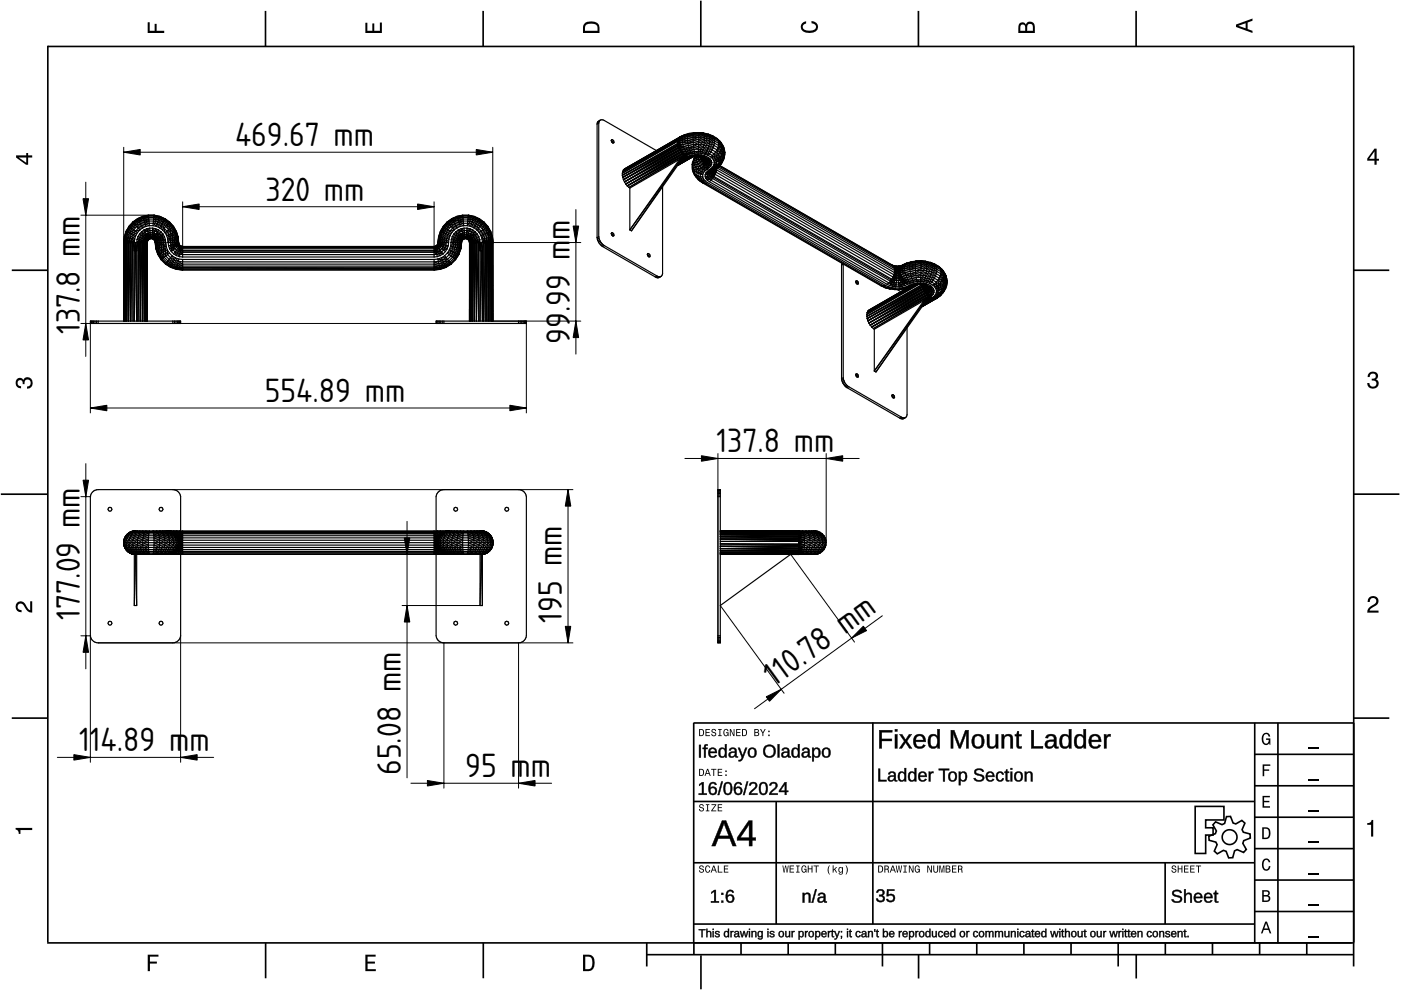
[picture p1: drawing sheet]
<svg xmlns="http://www.w3.org/2000/svg" width="297mm" height="210mm" viewBox="0 0 297 210" stroke-linecap="round" stroke-linejoin="round" font-family="sans-serif">
<defs><g id="words">
<g font-size="6.7">
<text x="49.8" y="31">469.67 mm</text>
<text x="56.3" y="42.5">320 mm</text>
<text x="120.8" y="50.9" transform="rotate(-90 120.8 50.9)">m</text>
<text x="16.9" y="70.9" transform="rotate(-90 16.9 70.9)">137.8 mm</text>
<text x="120.8" y="66.1" transform="rotate(-90 120.8 66.1)">.99 m</text>
<text x="120.8" y="72.9" transform="rotate(-90 120.8 72.9)">99</text>
<text x="56.2" y="85.2">554.89 mm</text>
<text x="151.9" y="95.9">137.8 mm</text>
<text x="16.9" y="131.4" transform="rotate(-90 16.9 131.4)">177.09 mm</text>
<text x="119.1" y="132" transform="rotate(-90 119.1 132)">195 mm</text>
<text x="167.8" y="143" transform="rotate(-36 167.8 143)">0.78 mm</text>
<text x="164.1" y="145.6" transform="rotate(-36 164.1 145.6)">1</text>
<text x="16.8" y="159.3">114.89 m</text>
<text x="40.1" y="159.3">m</text>
<text x="85" y="164.3" transform="rotate(-90 85 164.3)">65.08 mm</text>
<text x="98.6" y="164.8">95 mm</text>
</g>
</g></defs>
<g fill="none" stroke="#000" stroke-width=".35">
<path d="M10.1 9.9h277M10.1 9.7v190.1M56.3 2.3v7.5M102.4 2.3v7.5M148.6 .1v9.8M194.7 2.3v7.5M240.9 2.3v7.5M287 9.7v195.2M2.5 57.3h7.5M287.1 57.3h7.5M.2 104.8h10M287 104.8h9.7"/>
<path d="M2.5 152.3h7.5M147 153.3h140.1M147.1 153.3v46.7M185.1 153.2v42.8M266 159.9h21M266 153.3v46.7M270.9 153.3v46.7M287.1 152.3h7.5M147 169.9h119M164.6 169.9v26M266 179.9h21M266 173.3h21"/>
<path d="M266 166.6h21M10 199.9h277.1M56.3 199.9v7.5M102.5 199.9v7.5M137.1 199.9v5M147 195.9h119M147 182.9h119M147.1 199.9v2.5M157.1 199.9v2.5M167.1 199.9v2.5M177.1 199.9v2.5M187.1 199.9v5"/>
<path d="M197.1 199.9v2.5M207.1 199.9v2.5M217.1 199.9v2.5M227.1 199.9v2.5M237.1 199.9v5M247 182.9v13M247.1 199.9v2.5M257.1 199.9v2.5M266 193.3h21M266 186.6h21M267.1 199.9v2.5M277.1 199.9v2.5"/>
<path d="M137.1 202.4h150M148.6 202.6v7.2M194.8 202.4v5.1M240.9 202.4v5.1"/>
</g>
<g fill="#000">
<path d="M31.3 4.7h.4v1.8h1.1v-1.4h.4v1.4h1.6v.5h-3.5z" fill-rule="evenodd"/>
<path d="M77.5 4.8h.4v1.7h1v-1.5h.5v1.5h1.1v-1.7h.5v2.2h-3.5z" fill-rule="evenodd"/>
<path d="M124 4.9a2.19 2.19 0 0 0-.4 2.1h3.5v-1.2a1.42 1.42 0 0 0-1.7-1.3zM124.3 5.2a2.14 2.14 0 0 1 2.3 .3l.1 1h-2.7l.1-1z" fill-rule="evenodd"/>
<path d="M170.1 4.9l.8-.4v.5a.7 .7 0 0 0-.7 .5 .7 .7 0 0 0 .3 .8 1.69 1.69 0 0 0 2.5-.6 .9 .9 0 0 0-.9-.8v-.5a1.24 1.24 0 0 1 1.3 1.1 1.24 1.24 0 0 1-1 1.4 2.22 2.22 0 0 1-2.5-.7l-.1-.5z" fill-rule="evenodd"/>
<path d="M216.1 5l-.2 .8v1.2h3.5v-1.3a.98 .98 0 0 0-.7-1.1 .98 .98 0 0 0-1.2 .6 .84 .84 0 0 0-1.4-.2zM216.4 5.3a.54 .54 0 0 1 .7-.1 .54 .54 0 0 1 .3 .6v.7h-1.1zM217.9 5.2a.62 .62 0 0 1 .7-.1 .62 .62 0 0 1 .4 .6v.8h-1.2z" fill-rule="evenodd"/>
<path d="M262.1 5.2v.5l3.5 1.3v-.5l-1.1-.3v-1.4l1.1-.4v-.5zM262.6 5.5l1.5-.6v1.1z" fill-rule="evenodd"/>
<path d="M3.4 32.9v.5l2.1 1.5h.5v-1.5h.8v-.5h-.8v-.5h-.4v.5zM4 33.4h1.6v1.1z" fill-rule="evenodd"/>
<path d="M291.4 31.5l-1.5 2.1v.5h1.5v.8h.5v-.8h.5v-.4h-.5v-2.2zM291.4 32.1v1.6h-1.1z" fill-rule="evenodd"/>
<path d="M3.6 80.4a.86 .86 0 0 1 1.4 .1 1.06 1.06 0 0 1 1.2-.5 1.06 1.06 0 0 1 .7 1.2 1.1 1.1 0 0 1-1.2 1.2v-.5a.71 .71 0 0 0 .8-.9 .71 .71 0 0 0-1.3-.1v.6h-.4a.61 .61 0 0 0-.3-.8 .61 .61 0 0 0-.8 .2 .61 .61 0 0 0 .2 .8l.6 .2v.4a1.15 1.15 0 0 1-1.2-.6 1.15 1.15 0 0 1 .3-1.3z" fill-rule="evenodd"/>
<path d="M290.3 79.1a1.08 1.08 0 0 1 1.3-.2 1.08 1.08 0 0 1 .5 1.3l-.4 .2a1.06 1.06 0 0 1 .6 1.3 1.06 1.06 0 0 1-1.2 .7 1.1 1.1 0 0 1-1.2-1.2h.4a.71 .71 0 0 0 1 .8 .71 .71 0 0 0 .1-1.3h-.6v-.4a.61 .61 0 0 0 .8-.3 .61 .61 0 0 0-.2-.8 .61 .61 0 0 0-.8 .2l-.2 .5h-.4z" fill-rule="evenodd"/>
<path d="M3.6 127.8a1.22 1.22 0 0 1 2 .7l.4 .6 .4 .3v-1.9h.4v2.4a1.8 1.8 0 0 1-1.7-1.4 .71 .71 0 0 0-.9-.5 .71 .71 0 0 0-.5 .8 .71 .71 0 0 0 .9 .6v.4a1.18 1.18 0 0 1-1.2-.6 1.18 1.18 0 0 1 .2-1.4z" fill-rule="evenodd"/>
<path d="M290.3 126.7a1.18 1.18 0 0 1 1.9 .3 1.18 1.18 0 0 1-1 1.7l-.5 .3-.3 .5h1.9v.4h-2.4a1.8 1.8 0 0 1 1.4-1.7 .71 .71 0 0 0 .5-.9 .71 .71 0 0 0-.9-.5 .71 .71 0 0 0-.5 .8h-.4z" fill-rule="evenodd"/>
<path d="M148.2 154.6v1.5h.5a.77 .77 0 0 0 .6-.8 .77 .77 0 0 0-.6-.7zM148.4 154.8a.58 .58 0 0 1 .7 .5 .58 .58 0 0 1-.7 .6zM149.6 154.6v1.5h.9v-.2h-.7v-.5h.6v-.2h-.6v-.4h.7v-.2zM151 154.7a.53 .53 0 0 0 0 .6 .53 .53 0 0 0 .6 .2 .32 .32 0 0 1-.3 .5 .32 .32 0 0 1-.3-.4h-.2a.5 .5 0 0 0 .7 .5 .5 .5 0 0 0 .1-.8l-.4-.1a.28 .28 0 0 1-.1-.4 .28 .28 0 0 1 .4-.1 .28 .28 0 0 1 .1 .3h.2a.51 .51 0 0 0-.3-.4 .51 .51 0 0 0-.5 .1zM152.3 154.6v.2h.2v1.1h-.2v.2h.7v-.2h-.3v-1.1h.3v-.2zM153.5 154.7a.81 .81 0 0 0 .5 1.4l.3-.2 .2 .2v-.8h-.6v.1h.4l-.2 .5a.6 .6 0 0 1-.5-.6 .6 .6 0 0 1 .4-.6l.2 .3h.3l-.2-.3a.53 .53 0 0 0-.8 0zM154.7 154.6v1.5h.2v-1.3l.6 1.3h.2v-1.5h-.2v1.2l-.5-1.2zM156.1 154.6v1.5h.9v-.2h-.7v-.5h.6v-.2h-.6v-.4h.7v-.2zM157.3 154.6v1.5h.5a.77 .77 0 0 0 .6-.8 .77 .77 0 0 0-.6-.7zM157.5 154.8a.57 .57 0 0 1 .7 .5 .57 .57 0 0 1-.7 .6zM159.9 154.6v1.5h.6a.42 .42 0 0 0 .5-.3 .42 .42 0 0 0-.3-.5l.2-.2-.1-.4zM160.1 154.8h.3a.23 .23 0 0 1 .3 .2 .23 .23 0 0 1-.3 .2h-.3zM160.1 155.4h.4a.26 .26 0 0 1 .3 .2 .26 .26 0 0 1-.3 .3h-.4zM161.1 154.6l.5 .9v.6h.2v-.6l.5-.9h-.2l-.4 .7-.3-.7zM162.9 155.8v.3h.3v-.3zM162.9 154.9v.3h.3v-.3z" fill-rule="evenodd"/>
<path d="M267.8 155.7a.85 .85 0 0 1 .9-.3 .85 .85 0 0 1 .6 .8h-.3l-.1-.3a.49 .49 0 0 0-.4-.3 .49 .49 0 0 0-.5 .3 1.2 1.2 0 0 0 .4 1.8 .66 .66 0 0 0 .6-.8h-.6v-.3h.9v1.3h-.1l-.1-.3-.3 .3a.85 .85 0 0 1-1.2-.7v-1.1z" fill-rule="evenodd"/>
<path d="M3.3 175.5h3.5v.5h-2.5v.8h-.3a.77 .77 0 0 0-.7-.9z" fill-rule="evenodd"/>
<path d="M148.4 170.6a.53 .53 0 0 0 0 .6 .53 .53 0 0 0 .6 .2 .32 .32 0 0 1-.3 .5 .32 .32 0 0 1-.3-.4h-.2a.5 .5 0 0 0 .7 .6 .5 .5 0 0 0 .1-.9l-.4-.1a.28 .28 0 0 1-.1-.4 .28 .28 0 0 1 .4-.1 .28 .28 0 0 1 .1 .4h.2a.51 .51 0 0 0-.3-.5 .51 .51 0 0 0-.5 .1zM149.7 170.5v.2h.2v1.1h-.2v.2h.7v-.2h-.3v-1.1h.3v-.2zM150.8 170.5v.2h.8l-.8 1.3h1.1v-.2h-.9l.9-1.3zM152.2 170.5v1.5h.9v-.2h-.7v-.5h.6v-.1h-.6v-.5h.7v-.2z" fill-rule="evenodd"/>
<path d="M148.2 163v1.5h.5a.77 .77 0 0 0 .6-.7 .77 .77 0 0 0-.6-.8zM148.4 163.2a.58 .58 0 0 1 .7 .6 .58 .58 0 0 1-.7 .5zM149.9 163l-.5 1.5h.2l.1-.4h.6l.2 .4h.2l-.6-1.5zM150 163.2l.3 .7h-.5zM150.8 163v.2h.4v1.3h.2v-1.3h.5v-.2zM152.2 163v1.5h.9v-.2h-.7v-.5h.6v-.2h-.6v-.4h.7v-.2zM153.8 164.2v.3h.3v-.3zM153.8 163.4v.3h.3v-.3z" fill-rule="evenodd"/>
<path d="M267.7 168.7h1.5v.3h-1.2v.8h1.1v.3h-1.1v.8h1.3v.3h-1.6z" fill-rule="evenodd"/>
<path d="M267.7 162.1h1.6v.3h-1.3v.7h1.1v.3h-1.1v1.2h-.3z" fill-rule="evenodd"/>
<path d="M267.6 175.4v2.5h.8a1.37 1.37 0 0 0 .7-2.2 1.56 1.56 0 0 0-1.5-.3zM267.9 175.7a.98 .98 0 0 1 1.2 .7 .98 .98 0 0 1-.7 1.2h-.5z" fill-rule="evenodd"/>
<path d="M289.9 174.5a.77 .77 0 0 0 .9-.7h.4v3.6h-.5v-2.5h-.8z" fill-rule="evenodd"/>
<path d="M148.4 183.6a.53 .53 0 0 0 0 .6 .53 .53 0 0 0 .6 .2 .32 .32 0 0 1-.3 .5 .32 .32 0 0 1-.3-.4h-.2a.5 .5 0 0 0 .7 .6 .5 .5 0 0 0 .1-.9l-.4-.1a.28 .28 0 0 1-.1-.4 .28 .28 0 0 1 .4-.1 .28 .28 0 0 1 .1 .4h.2a.51 .51 0 0 0-.3-.5 .51 .51 0 0 0-.5 .1zM149.6 183.7l-.1 .2a.67 .67 0 0 0 .1 .9 .67 .67 0 0 0 .8 .1l.2-.4h-.2l-.2 .3a.6 .6 0 0 1-.5-.5 .6 .6 0 0 1 .5-.6l.2 .3h.2l-.2-.4a.5 .5 0 0 0-.8 .1zM151.2 183.5l-.5 1.5h.2l.1-.4h.6l.2 .4h.2l-.6-1.5zM151.3 183.7l.3 .7h-.5zM152.2 183.5v1.5h1v-.2h-.8v-1.3zM153.5 183.5v1.5h.9v-.2h-.7v-.5h.6v-.2h-.6v-.4h.7v-.2z" fill-rule="evenodd"/>
<path d="M165.9 183.5l.2 1.5h.2l.3-1.3 .2 1.3h.2l.2-1.5h-.1l-.2 1.3-.2-1.3h-.2l-.2 1.3-.2-1.3zM167.4 183.5v1.5h1v-.2h-.8v-.5h.7v-.2h-.7v-.4h.7v-.2zM168.8 183.5v.2h.3v1.1h-.3v.2h.7v-.2h-.2v-1.1h.2v-.2zM170 183.7a.82 .82 0 0 0 .6 1.3l.3-.2 .1 .2v-.8h-.5v.2h.3l-.2 .4a.6 .6 0 0 1-.5-.5 .6 .6 0 0 1 .5-.6l.2 .3h.2l-.2-.4a.53 .53 0 0 0-.8 .1zM171.3 183.5v1.5h.2v-.7h.6v.7h.2v-1.5h-.2v.6h-.6v-.6zM172.5 183.5v.2h.5v1.3h.2v-1.3h.4v-.2zM175.8 183.5a1.35 1.35 0 0 0 .2 1.9 1.84 1.84 0 0 1 0-1.9zM176.5 183.5v1.5h.2v-.4l.2-.2 .4 .6h.2l-.4-.7 .4-.5h-.2l-.6 .6v-.9zM177.9 184a.59 .59 0 0 0-.2 .7 .59 .59 0 0 0 .7 .3l.1-.2a.31 .31 0 0 1-.1 .5 .31 .31 0 0 1-.4-.2h-.2a.47 .47 0 0 0 .5 .4 .47 .47 0 0 0 .4-.5v-1.2h-.2v.2l-.3-.2zM178 184.1l.1-.1a.42 .42 0 0 1 .4 .4 .42 .42 0 0 1-.4 .5l-.1-.3zM179.3 183.5a1.85 1.85 0 0 1 0 1.9 1.22 1.22 0 0 0 0-1.9z" fill-rule="evenodd"/>
<path d="M186.2 183.5v1.5h.5a.77 .77 0 0 0 .6-.7 .77 .77 0 0 0-.6-.8zM186.4 183.7a.58 .58 0 0 1 .6 .6 .58 .58 0 0 1-.6 .5zM187.5 183.5v1.5h.2v-.6a.45 .45 0 0 1 .5 .1 .45 .45 0 0 1 .1 .5h.2l-.2-.7a.42 .42 0 0 0 .1-.5 .42 .42 0 0 0-.4-.3zM187.7 183.7h.3a.26 .26 0 0 1 .3 .2 .26 .26 0 0 1-.4 .3h-.2zM189.2 183.5l-.6 1.5h.2l.2-.4h.6l.1 .4h.2l-.5-1.5zM189.3 183.7l.2 .7h-.4zM189.9 183.5l.3 1.5h.2l.2-1.3 .2 1.3h.2l.3-1.5h-.2l-.2 1.3-.2-1.3h-.2l-.2 1.3-.2-1.3zM191.5 183.5v.2h.3v1.1h-.3v.2h.8v-.2h-.3v-1.1h.3v-.2zM192.7 183.5v1.5h.2v-1.2l.6 1.2h.2v-1.5h-.2v1.2l-.6-1.2zM194.1 183.7a.81 .81 0 0 0 .5 1.3l.3-.2 .1 .2v-.8h-.5v.2h.3l-.2 .4a.6 .6 0 0 1-.5-.5 .6 .6 0 0 1 .5-.6l.2 .3h.2l-.2-.4a.53 .53 0 0 0-.7 .1zM196.6 183.5v1.5h.2v-1.2l.6 1.2h.2v-1.5h-.2v1.2l-.6-1.2zM197.9 183.5v.9a.52 .52 0 0 0 .5 .6 .52 .52 0 0 0 .5-.6v-.9h-.2v.9a.33 .33 0 0 1-.3 .5 .33 .33 0 0 1-.3-.5v-.9zM199.2 183.5v1.5h.1v-1.4l.3 1.4h.2l.3-1.4v1.4h.1v-1.5h-.2l-.3 1.3-.3-1.3zM200.5 183.5v1.5h.6a.42 .42 0 0 0 .4-.3 .42 .42 0 0 0-.2-.5l.2-.2-.1-.4zM200.7 183.7h.3a.23 .23 0 0 1 .3 .2 .23 .23 0 0 1-.3 .2h-.3zM200.7 184.3h.3a.26 .26 0 0 1 .3 .3 .26 .26 0 0 1-.3 .2h-.3zM201.8 183.5v1.5h1v-.2h-.8v-.5h.7v-.2h-.7v-.4h.8v-.2zM203.1 183.5v1.5h.2v-.6a.45 .45 0 0 1 .5 .1 .45 .45 0 0 1 .1 .5h.2l-.2-.7a.42 .42 0 0 0 .1-.5 .42 .42 0 0 0-.4-.3zM203.3 183.7h.3a.26 .26 0 0 1 .3 .2 .26 .26 0 0 1-.4 .3h-.2z" fill-rule="evenodd"/>
<path d="M248.5 183.6a.53 .53 0 0 0 0 .6 .53 .53 0 0 0 .6 .2 .32 .32 0 0 1-.2 .5 .32 .32 0 0 1-.3-.4h-.2a.5 .5 0 0 0 .6 .6 .5 .5 0 0 0 .2-.9l-.4-.1a.28 .28 0 0 1-.1-.4 .28 .28 0 0 1 .3-.1 .28 .28 0 0 1 .2 .4h.2a.51 .51 0 0 0-.3-.5 .51 .51 0 0 0-.6 .1zM249.7 183.5v1.5h.2v-.7h.6v.7h.2v-1.5h-.2v.6h-.6v-.6zM251 183.5v1.5h1v-.2h-.8v-.5h.7v-.2h-.7v-.4h.8v-.2zM252.3 183.5v1.5h1v-.2h-.8v-.5h.7v-.2h-.7v-.4h.8v-.2zM253.5 183.5v.2h.5v1.3h.2v-1.3h.5v-.2z" fill-rule="evenodd"/>
<path d="M268.3 195.4l-1 2.5h.4l.2-.7h1l.3 .7h.3l-.9-2.5zM268.4 195.8l.4 1.1h-.7z" fill-rule="evenodd"/>
<path d="M267.6 188.7v2.5h1a.7 .7 0 0 0 .7-.5 .7 .7 0 0 0-.4-.8 .61 .61 0 0 0 .3-.8 .61 .61 0 0 0-.7-.4zM267.9 189h.6a.38 .38 0 0 1 .4 .4 .38 .38 0 0 1-.5 .4h-.5zM267.9 190.1h.6a.44 .44 0 0 1 .5 .4 .44 .44 0 0 1-.5 .4h-.6z" fill-rule="evenodd"/>
<path d="M267.8 182.3a.85 .85 0 0 1 .9-.3 .85 .85 0 0 1 .6 .8h-.3l-.1-.2a.47 .47 0 0 0-.4-.3 .47 .47 0 0 0-.4 .3 1.21 1.21 0 0 0 .4 1.7 .64 .64 0 0 0 .5-.7h.4a.89 .89 0 0 1-.8 1 .89 .89 0 0 1-1-.7v-1.1z" fill-rule="evenodd"/>
<path d="M31.3 202.4h2.3v.4h-1.8v1.1h1.5v.4h-1.5v1.6h-.5z" fill-rule="evenodd"/>
<path d="M77.5 202.4h2.1v.4h-1.7v1.1h1.6v.4h-1.6v1.2h1.8v.4h-2.2z" fill-rule="evenodd"/>
<path d="M123.6 202.4v3.5h1.2a1.42 1.42 0 0 0 1.3-1.7 1.38 1.38 0 0 0-1.3-1.8zM124.1 202.8l1 .1a1.89 1.89 0 0 1 0 2.5l-1 .1z" fill-rule="evenodd"/>
</g>
<path d="M277.3 158.6h2.2M277.3 178.6h2.2M277.3 172h2.2M277.3 165.3h2.2M277.3 198.6h2.2M277.3 192h2.2M277.3 185.3h2.2" fill="none" stroke="#000" stroke-width=".25"/>
<g fill="#000">
<path d="M186.4 154.8h2.8v.4h-2.3v1.5h2.2v.4h-2.2v1.6h-.5zM189.7 155.7h.5v3h-.5zM189.7 154.6h.5v.5h-.5zM190.7 155.7h.6l.7 1.2 .7-1.2h.6l-1 1.4 1 1.6h-.5l-.8-1.3-.8 1.3h-.5l1-1.6zM194 156a1.34 1.34 0 0 1 1.6-.2 1.34 1.34 0 0 1 .7 1.5h-2.1a.86 .86 0 0 0 .5 1 .86 .86 0 0 0 1-.4l.5 .1a1.4 1.4 0 0 1-1.8 .6 1.4 1.4 0 0 1-.7-1.8zM194.4 156.3l-.2 .6h1.6a.79 .79 0 0 0-.5-.8 .79 .79 0 0 0-.9 .2zM197.1 155.9a1.05 1.05 0 0 1 1.6 .3v-1.6h.5v4.1h-.4v-.5a1.13 1.13 0 0 1-1.5 .4 1.13 1.13 0 0 1-.6-1.4l.1-.6zM197.6 156.1a1.73 1.73 0 0 0 .1 2.2h.2a.9 .9 0 0 0 .8-1.2 .82 .82 0 0 0-.2-.9 .82 .82 0 0 0-.9-.1zM201.6 154.8h.7l1.2 3.3 1.2-3.3h.6v3.9h-.4v-3.4l-1.2 3.4h-.4l-1.2-3.4v3.4h-.5zM206.5 155.9a1.39 1.39 0 0 1 1.7 0 1.39 1.39 0 0 1 .4 1.6 1.32 1.32 0 0 1-1.4 1.2 1.32 1.32 0 0 1-1.2-1.5l.1-.6zM206.9 156.1a1.58 1.58 0 0 0 .2 2.2h.2a.88 .88 0 0 0 .9-1.1 .85 .85 0 0 0-.3-1 .85 .85 0 0 0-1-.1zM209.3 155.7h.5v1.9a.71 .71 0 0 0 .7 .8 .71 .71 0 0 0 .6-1v-1.7h.5v3h-.4l-.1-.5a.99 .99 0 0 1-1.1 .5 .99 .99 0 0 1-.7-1zM212.4 155.7h.4l.1 .5a.99 .99 0 0 1 1.1-.5 .99 .99 0 0 1 .7 1v2h-.5v-1.9a.71 .71 0 0 0-.7-.8 .71 .71 0 0 0-.6 .9v1.8h-.5zM215.7 155.1h.3v.6h.6v.4h-.6v2l.2 .2h.4v.3l-.3 .1a.6 .6 0 0 1-.8-.7v-1.9h-.3v-.4h.3zM218.7 154.8h.5v3.4h1.9v.5h-2.4zM222 155.9a1.17 1.17 0 0 1 1.2-.3 1.17 1.17 0 0 1 .8 1v1.5l.1 .2h.3v.3a.59 .59 0 0 1-.6 .1 .59 .59 0 0 1-.3-.6 1 1 0 0 1-1.2 .6 1 1 0 0 1-.7-1.1l.4-.6 1.5-.1a.67 .67 0 0 0-.5-.9 .67 .67 0 0 0-.8 .5h-.5zM222.3 157.4a.61 .61 0 0 0 0 .9 .61 .61 0 0 0 1-.3l.2-.8zM225 155.9a1.05 1.05 0 0 1 1.6 .3v-1.6h.5v4.1h-.4l-.1-.5a1.13 1.13 0 0 1-1.4 .4 1.13 1.13 0 0 1-.6-1.4l.1-.6zM225.4 156.1a1.73 1.73 0 0 0 .2 2.2h.2a.9 .9 0 0 0 .8-1.2 .82 .82 0 0 0-.2-.9 .82 .82 0 0 0-1-.1zM228.1 155.9a1.05 1.05 0 0 1 1.6 .3v-1.6h.5v4.1h-.4v-.5a1.13 1.13 0 0 1-1.5 .4 1.13 1.13 0 0 1-.6-1.4l.1-.6zM228.6 156.1a1.73 1.73 0 0 0 .1 2.2h.2a.9 .9 0 0 0 .8-1.2 .82 .82 0 0 0-.2-.9 .82 .82 0 0 0-.9-.1zM231.2 156a1.34 1.34 0 0 1 1.6-.2 1.34 1.34 0 0 1 .7 1.5h-2.1a.86 .86 0 0 0 .5 1 .86 .86 0 0 0 1-.4l.5 .1a1.4 1.4 0 0 1-1.8 .6 1.4 1.4 0 0 1-.7-1.8zM231.6 156.3l-.2 .6h1.6a.79 .79 0 0 0-.5-.8 .79 .79 0 0 0-.9 .2zM234.1 155.7h.4l.1 .6a.71 .71 0 0 1 .9-.6v.4a.74 .74 0 0 0-.8 .2 .74 .74 0 0 0-.1 .8v1.6h-.5z"/>
<path d="M186.4 154.8h2.8v.5l-2.3-.1v1.5l2.2-.1v.5h-2.2l.1 1.6h-.6zM186.4 154.8v3.9h.5v-1.6h2.2v-.4h-2.2v-1.5h2.3v-.4zM189.7 155.7h.6v3h-.6zM189.7 155.7v3h.5v-3zM189.7 154.6h.6v.5h-.6zM189.7 154.6v.5h.5v-.5zM190.6 155.7h.7l.7 1.2 .7-1.2h.7l-1.1 1.4 1.1 1.6h-.6l-.8-1.3-.8 1.3h-.6l1.1-1.6zM190.7 155.7l1.1 1.4-1.1 1.6h.5l.8-1.3 .8 1.3h.5l-1.1-1.6 1.1-1.4h-.6l-.7 1.2-.7-1.2zM193.9 156a1.36 1.36 0 0 1 1.7-.3 1.36 1.36 0 0 1 .7 1.6h-2.1a.84 .84 0 0 0 .5 .9 .84 .84 0 0 0 1.1-.4l.4 .2a1.44 1.44 0 0 1-1.8 .6 1.44 1.44 0 0 1-.8-1.8zM194 156.1a1.53 1.53 0 0 0-.2 1.7 1.53 1.53 0 0 0 1.6 .8l.8-.5-.5-.2a.78 .78 0 0 1-1.2 .4l-.3-.4-.1-.7 2.1 .1a1.3 1.3 0 0 0-.6-1.5 1.3 1.3 0 0 0-1.6 .3zM194.4 156.3l-.2 .6h1.5a.75 .75 0 0 0-.4-.8 .75 .75 0 0 0-.9 .2zM194.4 156.2a.81 .81 0 0 1 .9-.2 .81 .81 0 0 1 .5 1h-1.7zM197.1 155.9a1.02 1.02 0 0 1 1.6 .3v-1.6h.6v4.1h-.6v-.5a1.03 1.03 0 0 1-1.7 .2l-.3-.8a2.16 2.16 0 0 1 .4-1.7zM197.2 155.9a1.91 1.91 0 0 0 .3 2.7 1.17 1.17 0 0 0 1.3-.5v.6h.4v-4.1h-.5v1.6a.98 .98 0 0 0-1.5-.3zM197.6 156.2a1.71 1.71 0 0 0 .1 2.1h.5a1.41 1.41 0 0 0 0-2.2zM197.5 156.1a.86 .86 0 0 1 1 .1 .86 .86 0 0 1 .3 .9 .86 .86 0 0 1-.3 1.1 .86 .86 0 0 1-1.1-.1l-.2-1.3zM201.6 154.8h.7l1.2 3.3 1.1-3.3h.8v3.9h-.6l.1-3.4-.1 .5-1.1 2.9h-.4l-1.3-3.4 .1 3.4h-.5zM201.6 154.8v3.9h.5v-3.4l1.2 3.4h.4l1.2-3.4v3.4h.4v-3.9h-.6l-1.2 3.3-1.2-3.3zM206.5 155.9a1.44 1.44 0 0 1 1.7 0 1.44 1.44 0 0 1 .5 1.6 1.36 1.36 0 0 1-1.5 1.2 1.36 1.36 0 0 1-1.2-1.5v-.6zM206.5 155.9a1.56 1.56 0 0 0-.4 1.7 1.56 1.56 0 0 0 1.2 1.1 1.33 1.33 0 0 0 1.3-1.9 1.25 1.25 0 0 0-.7-1.1 1.25 1.25 0 0 0-1.4 .2zM206.9 156.2a1.54 1.54 0 0 0 .2 2.1h.2a.84 .84 0 0 0 .8-1.1 .81 .81 0 0 0-.2-1 .81 .81 0 0 0-1 0zM206.9 156.1a.9 .9 0 0 1 1 .1 .9 .9 0 0 1 .3 1 .9 .9 0 0 1-.8 1.2 .9 .9 0 0 1-.9-1.2l.1-.7zM209.2 155.7h.6v1.9a.66 .66 0 0 0 .7 .7 .66 .66 0 0 0 .6-.9v-1.7h.6v3h-.6v-.5a1 1 0 0 1-1.1 .5 1 1 0 0 1-.8-1zM209.3 155.7v2a.97 .97 0 0 0 .8 .9 .97 .97 0 0 0 1-.5l.1 .6h.4v-3h-.5l.1 1.7a.75 .75 0 0 1-.7 1 .75 .75 0 0 1-.8-.8l.1-1.9zM212.3 155.7h.6v.5a1 1 0 0 1 1.1-.6 1 1 0 0 1 .8 1.1v2h-.6v-1.9a.66 .66 0 0 0-.7-.7 .66 .66 0 0 0-.6 .8v1.8h-.6zM212.4 155.7v3h.5l-.1-1.8a.75 .75 0 0 1 .7-.9 .75 .75 0 0 1 .8 .8l-.1 1.9h.5v-2a.97 .97 0 0 0-.7-1 .97 .97 0 0 0-1.1 .6l-.1-.6zM215.7 155h.4l-.1 .7h.6v.4h-.6l.1 2 .1 .1h.5v.4a.79 .79 0 0 1-1.2-.6v-1.9h-.4v-.4h.4zM215.7 155.1l-.1 .7-.4-.1v.4l.4-.1v2a.65 .65 0 0 0 .3 .6 .65 .65 0 0 0 .7 0v-.3h-.4l-.2-.4v-1.9l.6 .1v-.4l-.6 .1v-.7zM218.6 154.8h.6v3.4h2v.5h-2.6zM218.7 154.8v3.9h2.4v-.5l-2 .1 .1-3.5zM221.9 155.9a1.26 1.26 0 0 1 2.1 .7v1.5l.1 .2h.3v.3a.6 .6 0 0 1-.6 .1 .6 .6 0 0 1-.3-.6 1.03 1.03 0 0 1-1.3 .7 1.03 1.03 0 0 1-.7-1.3 1.03 1.03 0 0 1 1.3-.7l.6 .1a.64 .64 0 0 0-.4-.8 .64 .64 0 0 0-.8 .4h-.6zM222.1 155.9l-.4 .6h.5a.62 .62 0 0 1 .4-.6 .62 .62 0 0 1 .6 .2l.2 .2 .1 .6h-.7a.94 .94 0 0 0-1.2 .5 .94 .94 0 0 0 .5 1.2 .94 .94 0 0 0 1.2-.3l.2-.3a.55 .55 0 0 0 .3 .6 .55 .55 0 0 0 .6 0v-.3l-.3 .1-.2-.3v-1.5a1.12 1.12 0 0 0-.7-.9 1.12 1.12 0 0 0-1.1 .2zM222.3 157.4a.57 .57 0 0 0 .1 .9 .57 .57 0 0 0 .8-.3l.3-.8zM222.2 157.3l1.3-.1a.85 .85 0 0 1-.4 1 .85 .85 0 0 1-1.1-.2zM225 155.9a1.02 1.02 0 0 1 1.6 .3v-1.6h.6v4.1h-.6v-.5a1.03 1.03 0 0 1-1.7 .2l-.3-.8a2.16 2.16 0 0 1 .4-1.7zM225.1 155.9a1.91 1.91 0 0 0 .3 2.7 1.17 1.17 0 0 0 1.3-.5v.6h.4v-4.1h-.5v1.6a.98 .98 0 0 0-1.5-.3zM225.5 156.2a1.71 1.71 0 0 0 .1 2.1h.5a1.41 1.41 0 0 0 0-2.2zM225.4 156.1a.86 .86 0 0 1 1 .1 .86 .86 0 0 1 .3 .9 .86 .86 0 0 1-.3 1.1 .86 .86 0 0 1-1.1-.1l-.2-1.3zM228.1 155.9a1.02 1.02 0 0 1 1.6 .3v-1.6h.6v4.1h-.6v-.5a1.03 1.03 0 0 1-1.7 .2l-.3-.8a2.16 2.16 0 0 1 .4-1.7zM228.2 155.9a1.91 1.91 0 0 0 .3 2.7 1.17 1.17 0 0 0 1.3-.5v.6h.4v-4.1h-.5v1.6a.98 .98 0 0 0-1.5-.3zM228.6 156.2a1.71 1.71 0 0 0 .1 2.1h.5a1.41 1.41 0 0 0 0-2.2zM228.5 156.1a.86 .86 0 0 1 1 .1 .86 .86 0 0 1 .3 .9 .86 .86 0 0 1-.3 1.1 .86 .86 0 0 1-1.1-.1l-.2-1.3zM231.1 156a1.36 1.36 0 0 1 1.7-.3 1.36 1.36 0 0 1 .7 1.6h-2.1a.84 .84 0 0 0 .5 .9 .84 .84 0 0 0 1.1-.4l.4 .2a1.44 1.44 0 0 1-1.8 .6 1.44 1.44 0 0 1-.8-1.8zM231.2 156.1a1.53 1.53 0 0 0-.2 1.7 1.53 1.53 0 0 0 1.6 .8l.8-.5-.5-.2a.78 .78 0 0 1-1.2 .4l-.3-.4-.1-.7 2.1 .1a1.3 1.3 0 0 0-.6-1.5 1.3 1.3 0 0 0-1.6 .3zM231.6 156.3l-.2 .6h1.5a.75 .75 0 0 0-.4-.8 .75 .75 0 0 0-.9 .2zM231.6 156.2a.81 .81 0 0 1 .9-.2 .81 .81 0 0 1 .5 1h-1.7zM234 155.7h.6v.6a.65 .65 0 0 1 .9-.6v.5a.69 .69 0 0 0-.7 .2 .69 .69 0 0 0-.2 .7v1.6h-.6zM234.1 155.7v3h.5l-.1-1.6a.74 .74 0 0 1 .2-.8 .74 .74 0 0 1 .8-.2v-.4a.96 .96 0 0 0-1 .7v-.7z"/>
<path d="M148.2 166.3l.7-.5h.3v2.4h.7v.4h-1.8v-.4h.7l.1-2-.7 .5zM148.2 166.3l.1 .3 .6-.5v2.2l-.7-.1v.3h1.6v-.3l-.7 .1 .1-2.4h-.3zM150.6 165.9a.77 .77 0 0 1 .8-.1 .77 .77 0 0 1 .5 .6l-.3 .1a.53 .53 0 0 0-.7-.3 .53 .53 0 0 0-.3 .6v.3a.78 .78 0 0 1 .7-.4 .78 .78 0 0 1 .6 .5 .95 .95 0 0 1-.6 1.4 .95 .95 0 0 1-1.1-1v-1zM150.7 166a1.73 1.73 0 0 0 .2 2.5 .84 .84 0 0 0 1.1-1 .84 .84 0 0 0-1.5-.4 .72 .72 0 0 1 .2-.8 .72 .72 0 0 1 .8-.1l.1 .2h.3a.76 .76 0 0 0-1.2-.4zM150.6 167.6a.53 .53 0 0 0 1 0 .53 .53 0 0 0-1 0zM150.4 167.7a.65 .65 0 0 1 1.3 0 .65 .65 0 0 1-1.3 0zM152.9 165.7h.4l-.8 2.9h-.4zM152.9 165.7l-.7 2.9h.3l.7-2.8zM153.8 165.9a1.04 1.04 0 0 1 1.2 .1 1.04 1.04 0 0 1 .3 1.2 1.01 1.01 0 0 1-.4 1.2 1.01 1.01 0 0 1-1.3-.2 2.22 2.22 0 0 1 .2-2.3zM153.8 166a1.81 1.81 0 0 0 .2 2.5 1 1 0 0 0 1.2-1.3 .97 .97 0 0 0-.3-1.1 .97 .97 0 0 0-1.1-.1zM154 166.2a1.79 1.79 0 0 0 .1 2h.4a1.62 1.62 0 0 0 0-2zM154 166.2l.5-.1a1.65 1.65 0 0 1 0 2.2h-.4a1.69 1.69 0 0 1-.1-2.1zM156 165.9a.77 .77 0 0 1 .8-.1 .77 .77 0 0 1 .5 .6l-.3 .1a.53 .53 0 0 0-.7-.3 .53 .53 0 0 0-.3 .6l-.1 .3a.78 .78 0 0 1 .7-.4 .78 .78 0 0 1 .7 .5 .95 .95 0 0 1-.6 1.4 .95 .95 0 0 1-1.1-1v-1zM156.1 166a1.73 1.73 0 0 0 .2 2.5 .84 .84 0 0 0 1-1 .84 .84 0 0 0-1.4-.4 .72 .72 0 0 1 .1-.8 .72 .72 0 0 1 .9-.1l.1 .2h.3a.76 .76 0 0 0-1.2-.4zM155.9 167.6a.55 .55 0 0 0 1.1 0 .55 .55 0 0 0-1.1 0zM155.8 167.7a.65 .65 0 0 1 1.3 0 .65 .65 0 0 1-1.3 0zM158.3 165.7h.4l-.8 2.9h-.4zM158.3 165.7l-.7 2.9h.2l.8-2.8zM159.1 166a.9 .9 0 0 1 1.4 .1 .9 .9 0 0 1-.5 1.4l-.8 .7h1.4v.4h-1.8l.1-.6 .6-.6a.75 .75 0 0 0 .4-1.2h-.5l-.2 .4h-.4zM159.1 166l-.3 .5h.4a.56 .56 0 0 1 .9-.3 .56 .56 0 0 1-.2 .9l-.8 .8-.3 .6h1.8v-.3l-1.5 .1 .6-.7a.97 .97 0 0 0 .4-1.7h-.6zM161.3 165.9a1.04 1.04 0 0 1 1.2 .1 1.04 1.04 0 0 1 .3 1.2 1.01 1.01 0 0 1-.4 1.2 1.01 1.01 0 0 1-1.3-.2 2.22 2.22 0 0 1 .2-2.3zM161.3 166a1.81 1.81 0 0 0 .3 2.5 1 1 0 0 0 1.1-1.3 .97 .97 0 0 0-.3-1.1 .97 .97 0 0 0-1.1-.1zM161.5 166.2a1.79 1.79 0 0 0 .2 2h.3a1.62 1.62 0 0 0 0-2zM161.5 166.2l.5-.1a1.65 1.65 0 0 1 0 2.2h-.4a1.69 1.69 0 0 1-.1-2.1zM163.4 166a.9 .9 0 0 1 1.4 .1 .9 .9 0 0 1-.5 1.4l-.8 .7h1.4v.4h-1.8l.1-.6 .6-.6a.75 .75 0 0 0 .4-1.2h-.5l-.2 .4h-.4zM163.4 166l-.3 .5h.4a.56 .56 0 0 1 .9-.3 .56 .56 0 0 1-.2 .9l-.8 .8-.3 .6h1.8v-.3l-1.5 .1 .6-.7a.97 .97 0 0 0 .4-1.7h-.6zM166.4 165.8h.4l-.1 1.8h.5v.4l-.5-.1 .1 .7h-.4v-.7l-1.3 .1v-.4zM166.4 165.9l-1.2 1.8v.2h1.3l-.1 .6h.3v-.6h.4v-.3l-.4 .1v-1.8zM166.4 166.2l-.9 1.5 .9-.1zM166.4 166.2l.1 1.5h-1.1z"/>
<path d="M148.2 166.3l.7-.4h.3v2.3h.6v.3h-1.6v-.3h.6v-2l-.6 .4zM150.6 166l.3-.1a.79 .79 0 0 1 1 .5h-.3a.56 .56 0 0 0-.7-.2 .56 .56 0 0 0-.3 .6v.3a.87 .87 0 0 1 1.2 .1 .87 .87 0 0 1-.1 1.2 .87 .87 0 0 1-1.2-.2 2.08 2.08 0 0 1 .1-2.2zM150.5 167.7a.6 .6 0 0 0 1.2 0 .6 .6 0 0 0-1.2 0zM152.9 165.7h.3l-.7 2.9h-.3zM153.8 166a1 1 0 0 1 1.2 .1 1 1 0 0 1 .2 1.1 .97 .97 0 0 1-.3 1.2 .97 .97 0 0 1-1.3-.2 2.18 2.18 0 0 1 .2-2.2zM154 166.2a1.8 1.8 0 0 0 .1 2h.4a1.64 1.64 0 0 0 0-2.1zM156 166l.3-.1a.79 .79 0 0 1 1 .5h-.3a.56 .56 0 0 0-.7-.2 .56 .56 0 0 0-.4 .6v.3a.87 .87 0 0 1 1.3 .1 .87 .87 0 0 1-.1 1.2 .87 .87 0 0 1-1.3-.2 2.08 2.08 0 0 1 .2-2.2zM155.9 167.7a.58 .58 0 0 0 1.1 0 .58 .58 0 0 0-1.1 0zM158.3 165.7h.3l-.8 2.9h-.3zM159.1 166a.86 .86 0 0 1 1.3 .2 .86 .86 0 0 1-.4 1.2l-.8 .8h1.4v.3h-1.8a2.58 2.58 0 0 1 1.2-1.5 .52 .52 0 0 0-.1-.9 .52 .52 0 0 0-.7 .4h-.4zM161.3 166a1 1 0 0 1 1.2 .1 1 1 0 0 1 .3 1.1 .97 .97 0 0 1-.4 1.2 .97 .97 0 0 1-1.3-.2 2.18 2.18 0 0 1 .2-2.2zM161.5 166.2a1.8 1.8 0 0 0 .2 2h.3a1.64 1.64 0 0 0 0-2.1zM163.4 166a.86 .86 0 0 1 1.4 .2 .86 .86 0 0 1-.5 1.2l-.8 .8h1.4v.3h-1.8a2.58 2.58 0 0 1 1.2-1.5 .52 .52 0 0 0-.1-.9 .52 .52 0 0 0-.7 .4h-.4zM166.4 165.9h.3v1.7h.4v.3h-.4v.6h-.3v-.6h-1.2v-.2zM166.4 166.2l-.9 1.4h.9z"/>
<path d="M148.2 157.9h.4v2.7h-.4zM148.2 157.9v2.7h.4v-2.7zM149.4 157.9l.7-.1v.3l-.4 .1-.1 .3h.5v.4l-.5-.1 .1 1.8h-.5l.1-1.8-.3 .1v-.4l.3 .1zM149.4 158l-.1 .6h-.3v.2h.3v1.8h.3v-1.8h.4v-.2h-.4a.33 .33 0 0 1 0-.4 .33 .33 0 0 1 .4-.1v-.3zM150.4 158.8a.95 .95 0 0 1 1.2-.2 .95 .95 0 0 1 .4 1.1h-1.4a.57 .57 0 0 0 .4 .6 .57 .57 0 0 0 .7-.3l.3 .1a.89 .89 0 0 1-.7 .6 .89 .89 0 0 1-.9-.3l-.3-.8zM150.4 158.8a1.03 1.03 0 0 0-.1 1.3 1.03 1.03 0 0 0 1.3 .4l.3-.3-.2-.1a.62 .62 0 0 1-.8 .3 .62 .62 0 0 1-.4-.8l1.4 .1a.89 .89 0 0 0-.4-1 .89 .89 0 0 0-1.1 .1zM150.7 159l-.2 .4h1.1l-.3-.6zM150.7 158.9a.57 .57 0 0 1 .7-.1 .57 .57 0 0 1 .2 .6h-1.1zM152.5 158.8a.71 .71 0 0 1 1.2 .1v-1.1h.4v2.8h-.4v-.3a.72 .72 0 0 1-.7 .4 .72 .72 0 0 1-.6-.5l-.1-.6zM152.5 158.8l-.1 .8a.77 .77 0 0 0 .4 .9 .77 .77 0 0 0 1-.3l-.1 .4h.4v-2.8h-.4v1.1a.73 .73 0 0 0-1.2-.1zM152.8 159a.95 .95 0 0 0 .4 1.3 .82 .82 0 0 0 .5-.7 .82 .82 0 0 0-.5-.8zM152.9 158.8a.61 .61 0 0 1 .7 .1 .61 .61 0 0 1 .2 .7 .61 .61 0 0 1-.6 .8 .61 .61 0 0 1-.6-.8zM154.8 158.6a.85 .85 0 0 1 .9-.1 .85 .85 0 0 1 .5 .7v1l.3 .2a.37 .37 0 0 1-.4 .3 .37 .37 0 0 1-.3-.5 .73 .73 0 0 1-.9 .5 .73 .73 0 0 1-.5-.9 .73 .73 0 0 1 1-.5l.4 .1a.44 .44 0 0 0-.3-.6 .44 .44 0 0 0-.6 .3h-.4zM154.8 158.7l-.2 .4h.3a.5 .5 0 0 1 .6-.4 .5 .5 0 0 1 .3 .7h-.4a.66 .66 0 0 0-.9 .5 .66 .66 0 0 0 .5 .8 .66 .66 0 0 0 .8-.5l.3 .4h.4v-.2h-.3l-.1-.2v-1a.77 .77 0 0 0-.5-.6 .77 .77 0 0 0-.8 .1zM155 159.7a.38 .38 0 0 0 0 .6 .38 .38 0 0 0 .6-.1l.2-.6zM155 159.7l.8-.2a.57 .57 0 0 1-.3 .8 .57 .57 0 0 1-.7-.3zM156.4 158.5h.5l.6 1.7 .5-1.7h.5l-.8 2.1a.82 .82 0 0 1-1.2 .8v-.3l.4-.1 .4-.4zM156.5 158.6l.8 2-.3 .5h-.4v.2a.79 .79 0 0 0 1-.7l.8-2h-.4l-.6 1.8-.6-1.8zM158.9 158.7a1.02 1.02 0 0 1 1.2 0 1.02 1.02 0 0 1 .3 1.2 1 1 0 0 1-1.3 .7 1 1 0 0 1-.5-1.4zM158.8 158.8a1.04 1.04 0 0 0-.2 1.2 1.04 1.04 0 0 0 1.1 .6 1.02 1.02 0 0 0 .6-1.3 1.02 1.02 0 0 0-1.2-.7zM159.2 158.9a.9 .9 0 0 0 .3 1.4 .82 .82 0 0 0 .5-.7 .82 .82 0 0 0-.5-.8zM159.1 158.8a.64 .64 0 0 1 .8 .1 .64 .64 0 0 1 .2 .7 .64 .64 0 0 1-.6 .8 .64 .64 0 0 1-.6-.8zM161.7 159.3a1.42 1.42 0 0 1 2.8 0 1.42 1.42 0 0 1-2.8 0zM161.7 159.3a1.35 1.35 0 0 0 2.7 0 1.35 1.35 0 0 0-2.7 0zM162.5 158.5a1.02 1.02 0 0 0-.1 1.4 1.02 1.02 0 0 0 1.4 .1 1.03 1.03 0 0 0 .1-1.3 1.03 1.03 0 0 0-1.3-.3zM162.4 158.4a1.06 1.06 0 0 1 1.4 .1 1.06 1.06 0 0 1 0 1.5 1.06 1.06 0 0 1-1.4 .1l-.3-.8zM164.8 157.8h.5v2.8h-.5zM164.9 157.8v2.8h.3v-2.8zM166 158.6a.85 .85 0 0 1 .9-.1 .85 .85 0 0 1 .5 .7v1l.3 .2a.37 .37 0 0 1-.5 .3 .37 .37 0 0 1-.2-.5 .73 .73 0 0 1-.9 .5 .73 .73 0 0 1-.5-.9 .73 .73 0 0 1 .9-.5l.5 .1a.44 .44 0 0 0-.4-.6 .44 .44 0 0 0-.5 .3h-.4zM166 158.7l-.3 .4h.4a.5 .5 0 0 1 .6-.4 .5 .5 0 0 1 .3 .7h-.5a.66 .66 0 0 0-.8 .5 .66 .66 0 0 0 .5 .8 .66 .66 0 0 0 .8-.5l.2 .4h.4v-.2h-.2l-.1-.2v-1a.77 .77 0 0 0-.5-.6 .77 .77 0 0 0-.8 .1zM166.2 159.7a.38 .38 0 0 0 0 .6 .38 .38 0 0 0 .6-.1l.2-.6zM166.1 159.7l.9-.2a.57 .57 0 0 1-.3 .8 .57 .57 0 0 1-.7-.3zM168 158.8a.71 .71 0 0 1 1.2 .1l-.1-1.1h.5v2.8h-.4v-.3a.72 .72 0 0 1-.7 .4 .72 .72 0 0 1-.7-.5v-.6zM168 158.8l-.1 .8a.77 .77 0 0 0 .4 .9 .77 .77 0 0 0 .9-.3v.4h.3v-2.8h-.3v1.1a.73 .73 0 0 0-1.2-.1zM168.3 159a.95 .95 0 0 0 .3 1.3 .82 .82 0 0 0 .5-.7 .82 .82 0 0 0-.5-.8zM168.3 158.8a.61 .61 0 0 1 .8 .1 .61 .61 0 0 1 .1 .7 .61 .61 0 0 1-.5 .8 .61 .61 0 0 1-.6-.8zM170.3 158.6a.85 .85 0 0 1 .9-.1 .85 .85 0 0 1 .5 .7v1l.3 .2a.37 .37 0 0 1-.5 .3 .37 .37 0 0 1-.2-.5 .73 .73 0 0 1-.9 .5 .73 .73 0 0 1-.5-.9 .73 .73 0 0 1 .9-.5l.5 .1a.44 .44 0 0 0-.4-.6 .44 .44 0 0 0-.5 .3h-.4zM170.3 158.7l-.3 .4h.4a.5 .5 0 0 1 .6-.4 .5 .5 0 0 1 .3 .7h-.5a.66 .66 0 0 0-.8 .5 .66 .66 0 0 0 .5 .8 .66 .66 0 0 0 .8-.5l.2 .4h.4v-.2h-.2l-.1-.2v-1a.77 .77 0 0 0-.5-.6 .77 .77 0 0 0-.8 .1zM170.5 159.7a.38 .38 0 0 0 0 .6 .38 .38 0 0 0 .6-.1l.2-.6zM170.4 159.7l.9-.2a.57 .57 0 0 1-.3 .8 .57 .57 0 0 1-.7-.3zM172.1 158.5h.5l-.1 .4a.72 .72 0 0 1 .7-.4 .72 .72 0 0 1 .7 .5l.1 .2a.94 .94 0 0 1-.2 1.2 .94 .94 0 0 1-1.1 .1l-.1-.2v1.1h-.4zM172.2 158.6v2.8h.3v-1.2a.71 .71 0 0 0 .8 .4 .71 .71 0 0 0 .5-.6l.1-.4a.77 .77 0 0 0-.4-1 .77 .77 0 0 0-1 .3v-.3zM172.8 158.9a1.06 1.06 0 0 0 .1 1.4 .74 .74 0 0 0 .6-1.2l-.2-.2zM172.8 158.8a.6 .6 0 0 1 .7 .1 .6 .6 0 0 1 .1 .7 .61 .61 0 0 1-.5 .8 .61 .61 0 0 1-.6-.8zM174.6 158.7a1.02 1.02 0 0 1 1.2 0 1.02 1.02 0 0 1 .3 1.2 1 1 0 0 1-1.3 .7 1 1 0 0 1-.5-1.4zM174.5 158.8a1.04 1.04 0 0 0-.2 1.2 1.04 1.04 0 0 0 1.1 .6 1.02 1.02 0 0 0 .6-1.3 1.02 1.02 0 0 0-1.2-.7zM174.9 158.9a.9 .9 0 0 0 .3 1.4 .82 .82 0 0 0 .5-.7 .82 .82 0 0 0-.5-.8zM174.8 158.8a.64 .64 0 0 1 .8 .1 .64 .64 0 0 1 .2 .7 .64 .64 0 0 1-.6 .8 .64 .64 0 0 1-.6-.8z"/>
<path d="M148.2 157.9h.4v2.7h-.4zM149.4 157.9l.6-.1v.3l-.4 .1v.4h.4v.2h-.4v1.8h-.3v-1.8h-.3v-.2h.3zM150.4 158.8a.93 .93 0 0 1 1.1-.2 .93 .93 0 0 1 .5 1.1h-1.5a.59 .59 0 0 0 .4 .7 .59 .59 0 0 0 .7-.3l.3 .1a.98 .98 0 0 1-1.3 .3 .98 .98 0 0 1-.4-1.2zM150.7 158.9l-.2 .5h1.1a.55 .55 0 0 0-.3-.6 .55 .55 0 0 0-.6 .1zM152.5 158.8a.73 .73 0 0 1 1.2 .1v-1.1h.4v2.8h-.4v-.3a.78 .78 0 0 1-1 .3 .78 .78 0 0 1-.4-1zM152.9 158.9a.98 .98 0 0 0 .3 1.5 .86 .86 0 0 0 .5-.8 .86 .86 0 0 0-.5-.8zM154.8 158.7a.81 .81 0 0 1 .9-.2 .81 .81 0 0 1 .5 .7v1l.3 .2v.2h-.5l-.2-.4a.69 .69 0 0 1-.8 .5 .69 .69 0 0 1-.5-.9 .69 .69 0 0 1 .9-.4h.4a.47 .47 0 0 0-.3-.6 .47 .47 0 0 0-.6 .3h-.3zM155 159.7a.42 .42 0 0 0 0 .7 .42 .42 0 0 0 .6-.2l.2-.6zM156.5 158.6h.3l.7 1.6 .5-1.6h.4l-.8 2a.87 .87 0 0 1-1 .8v-.3h.3l.4-.5zM158.9 158.7a.98 .98 0 0 1 1.2 0 .98 .98 0 0 1 .3 1.2 .96 .96 0 0 1-1.3 .7 .96 .96 0 0 1-.5-1.4zM159.2 158.9a.94 .94 0 0 0 .3 1.5 .86 .86 0 0 0 .5-.8 .86 .86 0 0 0-.5-.8zM161.7 159.3a1.37 1.37 0 0 1 2.7 0 1.37 1.37 0 0 1-2.7 0zM162.4 158.5a1.06 1.06 0 0 0-.1 1.5 1.06 1.06 0 0 0 1.5 .1 1.08 1.08 0 0 0 .2-1.4 1.08 1.08 0 0 0-1.4-.4zM164.9 157.8h.3v2.8h-.3zM166 158.7a.81 .81 0 0 1 .8-.2 .81 .81 0 0 1 .5 .7l.1 1 .2 .2v.2h-.4l-.2-.4a.69 .69 0 0 1-.8 .5 .69 .69 0 0 1-.5-.9 .69 .69 0 0 1 .8-.4h.5a.47 .47 0 0 0-.3-.6 .47 .47 0 0 0-.6 .3h-.4zM166.2 159.7a.42 .42 0 0 0 0 .7 .42 .42 0 0 0 .6-.2l.2-.6zM168 158.8a.73 .73 0 0 1 1.2 .1v-1.1h.3v2.8h-.3v-.3a.78 .78 0 0 1-1 .3 .78 .78 0 0 1-.4-1zM168.4 158.9a.98 .98 0 0 0 .2 1.5 .86 .86 0 0 0 .6-.8 .86 .86 0 0 0-.6-.8zM170.3 158.7a.81 .81 0 0 1 .8-.2 .81 .81 0 0 1 .5 .7l.1 1 .2 .2v.2h-.4l-.2-.4a.69 .69 0 0 1-.8 .5 .69 .69 0 0 1-.5-.9 .69 .69 0 0 1 .8-.4h.5a.47 .47 0 0 0-.3-.6 .47 .47 0 0 0-.6 .3h-.4zM170.5 159.7a.42 .42 0 0 0 0 .7 .42 .42 0 0 0 .6-.2l.2-.6zM172.2 158.6h.3v.3a.78 .78 0 0 1 1-.3 .78 .78 0 0 1 .4 1 .83 .83 0 0 1-1 1l-.4-.3v1.1h-.3zM172.8 158.9a1.09 1.09 0 0 0 .1 1.5 .67 .67 0 0 0 .7-.3 .67 .67 0 0 0 0-.8l-.2-.4zM174.6 158.7a.98 .98 0 0 1 1.2 0 .98 .98 0 0 1 .3 1.2 .96 .96 0 0 1-1.3 .7 .96 .96 0 0 1-.5-1.4zM174.9 158.9a.94 .94 0 0 0 .3 1.5 .86 .86 0 0 0 .5-.8 .86 .86 0 0 0-.5-.8z"/>
<path d="M153.1 173.9h.9l2.2 5.5h-.9l-.6-1.6h-2.4l-.6 1.6h-.9zM153.1 174l-2.2 5.4h.8l.5-1.6h2.6l.5 1.6h.8l-2.2-5.4zM153.5 174.6l-1 2.6h2zM153.5 174.4l1.1 2.9h-2.2zM158.7 173.9h.8v3.7h.8v.6h-.8v1.2h-.7v-1.2h-2.6v-.6zM158.7 174l-2.4 3.6v.6l2.6-.1-.1 1.3h.7l-.1-1.3 .8 .1v-.6l-.8 .1 .1-3.7zM158.8 174.8l-.1 .4-1.7 2.4h1.8zM158.8 174.7l.1 3h-2.1z"/>
<path d="M153.1 174h.8l2.2 5.4h-.8l-.6-1.6h-2.4l-.6 1.6h-.8zM153.5 174.5l-1 2.7h2zM158.7 174h.8v3.6h.7v.6h-.7v1.2h-.7v-1.2h-2.5v-.6zM158.8 174.8l-1.9 2.8h1.9z"/>
<path d="M186.2 163h.4v2.4l1.4-.1v.4h-1.8zM186.2 163v2.7h1.7v-.3h-1.4l.1-2.4zM188.5 163.7a.85 .85 0 0 1 .9-.2 .85 .85 0 0 1 .6 .8v1l.3 .1a.37 .37 0 0 1-.5 .4 .37 .37 0 0 1-.3-.5h.1a.73 .73 0 0 1-.9 .5 .73 .73 0 0 1-.5-1 .73 .73 0 0 1 .9-.4h.4a.44 .44 0 0 0-.3-.5 .44 .44 0 0 0-.5 .3h-.4zM188.6 163.8l-.3 .3 .3 .1a.5 .5 0 0 1 .7-.4 .5 .5 0 0 1 .3 .7h-.5a.66 .66 0 0 0-.8 .4 .66 .66 0 0 0 .5 .8 .66 .66 0 0 0 .8-.5l.2 .4 .4 .1v-.3l-.2 .1-.1-.2v-1a.77 .77 0 0 0-.5-.7 .77 .77 0 0 0-.8 .2zM188.8 164.8a.38 .38 0 0 0 0 .6 .38 .38 0 0 0 .6-.2l.2-.5zM188.7 164.7l.9-.1a.57 .57 0 0 1-.3 .8 .57 .57 0 0 1-.8-.3zM190.5 163.8a.71 .71 0 0 1 1.3 .1l-.1-1.1h.5v2.9h-.4v-.4a.72 .72 0 0 1-.7 .5 .72 .72 0 0 1-.7-.5l-.1-.6zM190.6 163.9l-.2 .8a.77 .77 0 0 0 .4 .9 .77 .77 0 0 0 1-.3v.4h.3v-2.8h-.3v1.1a.73 .73 0 0 0-1.2-.1zM190.9 164a.95 .95 0 0 0 .3 1.4 .82 .82 0 0 0 .5-.8 .82 .82 0 0 0-.5-.7zM190.9 163.9a.61 .61 0 0 1 .7 0 .61 .61 0 0 1 .2 .7 .61 .61 0 0 1-.5 .9 .61 .61 0 0 1-.6-.9zM192.7 163.8a.71 .71 0 0 1 1.2 .1v-1.1h.4v2.9h-.4v-.4a.72 .72 0 0 1-.7 .5 .72 .72 0 0 1-.6-.5l-.1-.6zM192.7 163.9l-.1 .8a.77 .77 0 0 0 .4 .9 .77 .77 0 0 0 1-.3l-.1 .4h.4v-2.8h-.4v1.1a.73 .73 0 0 0-1.2-.1zM193 164a.95 .95 0 0 0 .4 1.4 .82 .82 0 0 0 .5-.8 .82 .82 0 0 0-.5-.7zM193.1 163.9a.61 .61 0 0 1 .7 0 .61 .61 0 0 1 .2 .7 .61 .61 0 0 1-.6 .9 .61 .61 0 0 1-.6-.9zM194.9 163.8a.95 .95 0 0 1 1.2-.2 .95 .95 0 0 1 .4 1.2l-1.4-.1a.57 .57 0 0 0 .4 .7 .57 .57 0 0 0 .7-.3l.3 .1a.89 .89 0 0 1-.7 .6 .89 .89 0 0 1-.9-.3l-.3-.9zM195 163.9a1.03 1.03 0 0 0-.2 1.3 1.03 1.03 0 0 0 1.3 .3l.3-.3-.2-.1a.62 .62 0 0 1-.8 .4 .62 .62 0 0 1-.4-.8h1.5a.89 .89 0 0 0-.5-1 .89 .89 0 0 0-1 .2zM195.2 164l-.2 .5h1.1l-.3-.6zM195.2 164a.57 .57 0 0 1 .7-.2 .57 .57 0 0 1 .2 .7h-1.1zM196.9 163.6h.4v.4a.45 .45 0 0 1 .2-.4 .45 .45 0 0 1 .4 0v.4a.47 .47 0 0 0-.5 .1 .47 .47 0 0 0-.1 .5v1.1h-.4zM196.9 163.6v2.1h.4l-.1-1.1a.51 .51 0 0 1 .1-.6 .51 .51 0 0 1 .6-.1v-.3a.52 .52 0 0 0-.6 .5l-.1-.5zM199 163h2.3v.3h-1l.1 2.4h-.5l.1-2.4h-1zM199 163v.3h1v2.4h.3v-2.4h.9v-.3zM201.4 163.7a1.02 1.02 0 0 1 1.2 0 1.02 1.02 0 0 1 .3 1.3 1 1 0 0 1-1.3 .7 1 1 0 0 1-.6-1.5zM201.3 163.9a1.04 1.04 0 0 0-.2 1.2 1.04 1.04 0 0 0 1.1 .5 1.02 1.02 0 0 0 .6-1.2 1.02 1.02 0 0 0-1.2-.7zM201.7 164a.9 .9 0 0 0 .3 1.4 .82 .82 0 0 0 .5-.8 .82 .82 0 0 0-.5-.7zM201.6 163.9a.64 .64 0 0 1 .8 0 .64 .64 0 0 1 .2 .7 .64 .64 0 0 1-.6 .9 .64 .64 0 0 1-.6-.9zM203.2 163.6h.4v.3a.72 .72 0 0 1 .7-.4 .72 .72 0 0 1 .7 .5l.1 .3a.94 .94 0 0 1-.2 1.1 .94 .94 0 0 1-1.1 .2l-.1-.3v1.2h-.4zM203.3 163.6v2.9h.3v-1.2a.71 .71 0 0 0 .8 .4 .71 .71 0 0 0 .5-.6l.1-.5a.77 .77 0 0 0-.4-.9 .77 .77 0 0 0-1 .3v-.4zM203.9 164a1.06 1.06 0 0 0 .1 1.4 .74 .74 0 0 0 .6-1.2l-.2-.3zM203.8 163.9a.6 .6 0 0 1 .8 0 .6 .6 0 0 1 .1 .7 .61 .61 0 0 1-.5 .9 .61 .61 0 0 1-.6-.8zM206.6 163.3a1.24 1.24 0 0 1 2.1 .3l-.4 .1a.69 .69 0 0 0-.7-.4 .69 .69 0 0 0-.6 .5l.2 .2a1.87 1.87 0 0 1 1.5 .8 1.04 1.04 0 0 1-1.6 .9 .73 .73 0 0 1-.7-.7l.4-.1a.84 .84 0 0 0 1.5 0 .69 .69 0 0 0-.8-.4 .83 .83 0 0 1-.9-1.2zM206.7 163.3a.82 .82 0 0 0 .1 .9 .82 .82 0 0 0 .9 .2 .55 .55 0 0 1 .7 .6 .55 .55 0 0 1-.8 .5l-.6-.2-.2-.3h-.4a1.3 1.3 0 0 0 2.2 .1 .82 .82 0 0 0-.9-.9v-.1a.51 .51 0 0 1-.8-.4 .51 .51 0 0 1 .7-.5l.5 .1 .2 .3h.3a1.18 1.18 0 0 0-1.9-.3zM209.2 163.8a.95 .95 0 0 1 1.2-.2 .95 .95 0 0 1 .4 1.2l-1.4-.1a.57 .57 0 0 0 .4 .7 .57 .57 0 0 0 .7-.3l.3 .1a.89 .89 0 0 1-.7 .6 .89 .89 0 0 1-.9-.3l-.2-.9zM209.3 163.9a1.03 1.03 0 0 0-.1 1.3 1.03 1.03 0 0 0 1.2 .3l.4-.3-.3-.1a.62 .62 0 0 1-.8 .4 .62 .62 0 0 1-.3-.8h1.4a.89 .89 0 0 0-.4-1 .89 .89 0 0 0-1.1 .2zM209.6 164l-.2 .5h1.1l-.4-.6zM209.5 164a.57 .57 0 0 1 .7-.2 .57 .57 0 0 1 .3 .7h-1.2zM211.4 163.8a.86 .86 0 0 1 .8-.3 .86 .86 0 0 1 .7 .7l-.4 .1a.5 .5 0 0 0-.7-.4 .5 .5 0 0 0-.2 .7 .5 .5 0 0 0 .2 .8 .5 .5 0 0 0 .7-.4h.3a.83 .83 0 0 1-.7 .8 .83 .83 0 0 1-.9-.6l-.1-.9zM211.4 163.9a1.01 1.01 0 0 0-.2 1.2 1.01 1.01 0 0 0 1.2 .5l.4-.5-.3-.1a.5 .5 0 0 1-.6 .5 .5 .5 0 0 1-.4-.6 .67 .67 0 0 1 0-.8 .67 .67 0 0 1 .9-.2l.1 .3h.3a.82 .82 0 0 0-1.4-.3zM213.3 163.1h.3v.5h.4v.3h-.4v1.4h.4v.4h-.6l-.2-.2v-1.6h-.3v-.3h.3zM213.3 163.2v.5l-.3-.1v.3l.3-.1v1.7l.7 .1v-.2h-.3l-.2-.2v-1.4l.4 .1v-.3l-.4 .1 .1-.5zM214.2 163.6h.4v2.1h-.4zM214.3 163.6v2.1h.3v-2.1zM214.2 162.8h.4v.4h-.4zM214.3 162.9v.3h.3v-.3zM215.3 163.7a1.02 1.02 0 0 1 1.3 0 1.02 1.02 0 0 1 .3 1.3 1 1 0 0 1-1.4 .7 1 1 0 0 1-.5-1.5zM215.3 163.9a1.04 1.04 0 0 0-.2 1.2 1.04 1.04 0 0 0 1.1 .5 1.02 1.02 0 0 0 .6-1.2 1.02 1.02 0 0 0-1.2-.7zM215.6 164a.9 .9 0 0 0 .3 1.4 .82 .82 0 0 0 .5-.8 .82 .82 0 0 0-.5-.7zM215.6 163.9a.64 .64 0 0 1 .7 0 .64 .64 0 0 1 .2 .7 .64 .64 0 0 1-.6 .9 .64 .64 0 0 1-.6-.9zM217.2 163.6h.4v.4a.7 .7 0 0 1 .8-.4 .7 .7 0 0 1 .6 .7v1.4h-.5v-1.3a.45 .45 0 0 0-.5-.5 .45 .45 0 0 0-.3 .6v1.2h-.5zM217.3 163.6v2.1h.3v-1.2a.53 .53 0 0 1 .4-.7 .53 .53 0 0 1 .6 .6v1.3h.3v-1.4a.69 .69 0 0 0-.6-.6 .69 .69 0 0 0-.7 .3v-.4z"/>
<path d="M186.2 163h.4v2.4h1.3v.3h-1.7zM188.6 163.7a.81 .81 0 0 1 .8-.1 .81 .81 0 0 1 .5 .7v1l.3 .1v.3h-.4l-.2-.4a.69 .69 0 0 1-.9 .5 .69 .69 0 0 1-.5-.9 .69 .69 0 0 1 .9-.5h.5a.47 .47 0 0 0-.4-.6 .47 .47 0 0 0-.5 .4l-.4-.1zM188.7 164.8a.42 .42 0 0 0 0 .6 .42 .42 0 0 0 .7-.1l.2-.6zM190.6 163.8a.73 .73 0 0 1 1.2 .1v-1h.3v2.8h-.3v-.4a.78 .78 0 0 1-1 .3 .78 .78 0 0 1-.4-.9zM190.9 163.9a.98 .98 0 0 0 .3 1.5 .86 .86 0 0 0 .6-.8 .86 .86 0 0 0-.6-.8zM192.7 163.8a.73 .73 0 0 1 1.2 .1v-1h.4v2.8h-.4v-.4a.78 .78 0 0 1-1 .3 .78 .78 0 0 1-.4-.9zM193.1 163.9a.98 .98 0 0 0 .3 1.5 .86 .86 0 0 0 .5-.8 .86 .86 0 0 0-.5-.8zM194.9 163.9a.93 .93 0 0 1 1.1-.2 .93 .93 0 0 1 .5 1h-1.5a.59 .59 0 0 0 .4 .7 .59 .59 0 0 0 .7-.3l.3 .1a.98 .98 0 0 1-1.3 .4 .98 .98 0 0 1-.4-1.3zM195.2 164l-.2 .5h1.1a.55 .55 0 0 0-.3-.6 .55 .55 0 0 0-.6 .1zM196.9 163.6h.3l.1 .4 .2-.3 .4-.1v.3h-.4l-.2 .3v1.5h-.4zM199 163h2.2v.3h-.9v2.4h-.3v-2.4h-1zM201.4 163.8a.98 .98 0 0 1 1.2 0 .98 .98 0 0 1 .3 1.2 .96 .96 0 0 1-1.3 .6 .96 .96 0 0 1-.5-1.3zM201.7 163.9a.94 .94 0 0 0 .3 1.6 .86 .86 0 0 0 .5-.9 .86 .86 0 0 0-.5-.8zM203.3 163.6h.3v.3a.78 .78 0 0 1 1-.2 .78 .78 0 0 1 .4 .9 .83 .83 0 0 1-1 1.1l-.4-.4v1.2h-.3zM203.9 163.9a1.09 1.09 0 0 0 .1 1.5 .67 .67 0 0 0 .7-.3 .67 .67 0 0 0 0-.7l-.2-.5zM206.7 163.3a1.21 1.21 0 0 1 1.9 .3h-.3a.7 .7 0 0 0-.8-.4 .7 .7 0 0 0-.6 .6l.8 .3a.82 .82 0 0 1 1 .9 .82 .82 0 0 1-1.1 .7 .98 .98 0 0 1-1.2-.7h.4a.85 .85 0 0 0 .8 .4 .85 .85 0 0 0 .7-.5 1.91 1.91 0 0 0-1.4-.7l-.3-.4zM209.2 163.9a.93 .93 0 0 1 1.2-.2 .93 .93 0 0 1 .4 1h-1.4a.59 .59 0 0 0 .3 .7 .59 .59 0 0 0 .8-.3l.3 .1a.98 .98 0 0 1-1.3 .4 .98 .98 0 0 1-.5-1.3zM209.5 164l-.1 .5h1.1a.55 .55 0 0 0-.3-.6 .55 .55 0 0 0-.7 .1zM211.4 163.9a.83 .83 0 0 1 1.4 .3h-.3a.52 .52 0 0 0-.7-.3 .52 .52 0 0 0-.3 .7 .53 .53 0 0 0 .3 .8 .53 .53 0 0 0 .7-.4l.3 .1a.86 .86 0 0 1-1 .6 .86 .86 0 0 1-.6-1.1zM213.3 163.2h.3v.4h.3v.3h-.3v1.3l.1 .2h.3v.2l-.4 .1-.3-.2-.1-1.6h-.2v-.3h.2zM214.3 163.6h.3v2.1h-.3zM214.3 162.9h.3v.3h-.3zM215.4 163.8a.98 .98 0 0 1 1.2 0 .98 .98 0 0 1 .2 1.2 .96 .96 0 0 1-1.3 .6 .96 .96 0 0 1-.4-1.3zM215.6 163.9a.94 .94 0 0 0 .3 1.6 .86 .86 0 0 0 .6-.9 .86 .86 0 0 0-.6-.8zM217.3 163.6h.3v.4a.69 .69 0 0 1 .8-.4 .69 .69 0 0 1 .5 .7v1.4h-.3v-1.3a.49 .49 0 0 0-.6-.6 .49 .49 0 0 0-.4 .7v1.2h-.3z"/>
<path d="M148.2 197h1.3v.2h-.5v1.5h-.3v-1.5h-.5zM149.8 196.9h.2v.7a.43 .43 0 0 1 .5-.2 .43 .43 0 0 1 .3 .4v.9h-.2v-.8a.31 .31 0 0 0-.4-.4 .31 .31 0 0 0-.2 .4v.8h-.2zM151.1 197.4h.2v1.3h-.2zM151.1 196.9h.2v.2h-.2zM151.7 197.5l.6-.1 .3 .3h-.2a.27 .27 0 0 0-.3-.2 .27 .27 0 0 0-.2 .4l.5 .1a.35 .35 0 0 1 .2 .4 .35 .35 0 0 1-.3 .3l-.6-.1-.1-.2h.1a.31 .31 0 0 0 .4 .2 .31 .31 0 0 0 .3-.4h-.2a.43 .43 0 0 1-.5-.2 .43 .43 0 0 1 0-.5zM153.6 197.6l.3-.2 .4 .2v-.7h.3v1.8h-.2v-.2a.49 .49 0 0 1-.7 .2 .49 .49 0 0 1-.2-.6zM153.8 197.7l-.1 .6 .2 .2a.48 .48 0 0 0 .4-.4 .48 .48 0 0 0-.4-.5zM154.9 197.4h.2v.3l.1-.3h.3v.2h-.2l-.2 .2v.9h-.2zM155.8 197.5l.4-.1a.41 .41 0 0 1 .5 .4v.7l.2 .2h-.3l-.1-.3a.44 .44 0 0 1-.6 .4 .44 .44 0 0 1-.3-.6 .44 .44 0 0 1 .6-.3h.3a.29 .29 0 0 0-.2-.4 .29 .29 0 0 0-.4 .3l-.2-.1zM155.9 198.3a.31 .31 0 0 0 .6 0 .31 .31 0 0 0-.6 0zM156.9 197.4h.2l.3 1.1 .2-1.1h.3l.3 1.1 .2-1.1h.2l-.3 1.3h-.3l-.2-1.1-.3 1.1h-.3zM158.8 197.4h.2v1.3h-.2zM158.8 196.9h.2v.2h-.2zM159.3 197.4h.2v.2a.43 .43 0 0 1 .5-.2 .43 .43 0 0 1 .4 .4v.9h-.2v-.8a.31 .31 0 0 0-.4-.4 .31 .31 0 0 0-.2 .5v.7h-.3zM160.7 197.6l.4-.2 .4 .2v-.2l.2 .1a1.85 1.85 0 0 1-.2 1.6l-.5 .1-.3-.3 .5 .1a.4 .4 0 0 0 .3-.5 .53 .53 0 0 1-.7 .1 .53 .53 0 0 1-.2-.8zM160.9 197.7v.6a.37 .37 0 0 0 .5 .2 .37 .37 0 0 0 .1-.6l-.2-.3zM162.7 197.4h.2v1.3h-.2zM162.7 196.9h.2v.2h-.2zM163.3 197.5l.6-.1 .3 .3h-.2a.27 .27 0 0 0-.3-.2 .27 .27 0 0 0-.2 .4l.5 .1a.35 .35 0 0 1 .2 .4 .35 .35 0 0 1-.3 .3l-.6-.1-.1-.2h.1a.31 .31 0 0 0 .4 .2 .31 .31 0 0 0 .3-.4h-.2a.43 .43 0 0 1-.5-.2 .43 .43 0 0 1 0-.5zM165.2 197.6a.62 .62 0 0 1 .9 0 .62 .62 0 0 1-.1 .9 .62 .62 0 0 1-.9-.1zM165.4 197.7l-.1 .6 .2 .2a.48 .48 0 0 0 .5-.4 .48 .48 0 0 0-.5-.5zM166.5 197.4h.2v.8a.31 .31 0 0 0 .3 .4 .31 .31 0 0 0 .3-.4v-.8h.2v1.3h-.2v-.2a.43 .43 0 0 1-.5 .2 .43 .43 0 0 1-.3-.4zM167.8 197.4h.2l.1 .3 .1-.3h.2v.2h-.2l-.1 .2v.9h-.3zM169.3 197.4h.2v.2a.49 .49 0 0 1 .7-.2 .49 .49 0 0 1 .2 .6 .52 .52 0 0 1-.6 .7l-.3-.2v.7h-.2zM169.7 197.6a.47 .47 0 0 0-.2 .6 .47 .47 0 0 0 .6 .2v-.7zM170.7 197.4h.2v.3l.1-.3h.3v.2h-.3l-.1 .2v.9h-.2zM171.6 197.6a.62 .62 0 0 1 .9 0 .62 .62 0 0 1-.1 .9 .62 .62 0 0 1-.9-.1zM171.7 197.7v.6l.1 .2a.48 .48 0 0 0 .5-.4 .48 .48 0 0 0-.5-.5zM172.8 197.4h.2v.2a.49 .49 0 0 1 .7-.2 .49 .49 0 0 1 .2 .6 .52 .52 0 0 1-.6 .7l-.3-.2v.7h-.2zM173.2 197.6a.47 .47 0 0 0-.2 .6 .47 .47 0 0 0 .6 .2v-.7zM174.3 197.6a.58 .58 0 0 1 .7-.2 .58 .58 0 0 1 .3 .7h-1a.37 .37 0 0 0 .3 .4 .37 .37 0 0 0 .4-.1h.2a.65 .65 0 0 1-.9 .1 .65 .65 0 0 1 0-.9zM174.5 197.6l-.1 .3h.6l-.2-.3zM175.5 197.4h.2v.3l.2-.3h.2v.2h-.2l-.1 .2v.9h-.3zM176.4 197.1h.2v.3h.2v.2h-.2v.8l.2 .3-.4-.1v-1h-.2v-.2h.2zM176.9 197.4h.2l.4 1.1 .3-1.1h.3l-.5 1.3a.52 .52 0 0 1-.7 .5l.5-.5zM178.3 198.4h.2l-.1 .6h-.1l.1-.3zM178.3 197.4h.2v.3h-.2zM179.6 197.4h.2v1.3h-.2zM179.6 196.9h.2v.2h-.2zM180.2 197.1h.2v.3h.2v.2h-.2v.8l.2 .3-.4-.1-.1-1h-.1v-.2h.2zM181.6 197.6l.5-.2 .4 .4h-.3l-.1-.2a.44 .44 0 0 0-.5 .5 .44 .44 0 0 0 .6 .3l.3-.1a.59 .59 0 0 1-.9 .3 .59 .59 0 0 1-.1-.9zM182.8 197.5l.4-.1a.41 .41 0 0 1 .5 .4v.7l.2 .2h-.3l-.1-.3a.44 .44 0 0 1-.6 .4 .44 .44 0 0 1-.3-.6 .44 .44 0 0 1 .6-.3h.3a.29 .29 0 0 0-.2-.4 .29 .29 0 0 0-.4 .3l-.2-.1zM182.9 198.3a.31 .31 0 0 0 .6 0 .31 .31 0 0 0-.6 0zM184 197.4h.2v.2a.43 .43 0 0 1 .5-.2 .43 .43 0 0 1 .4 .4v.9h-.2v-.8a.31 .31 0 0 0-.4-.4 .31 .31 0 0 0-.2 .5v.7h-.3zM185.3 197h.3l-.1 .5h-.1zM185.9 197.1h.2v.3h.2v.2h-.2v.8l.2 .3-.4-.1v-1h-.2v-.2h.2zM187.2 196.9h.2v.7a.49 .49 0 0 1 .6-.2 .49 .49 0 0 1 .3 .6 .52 .52 0 0 1-.6 .7l-.3-.2v.2h-.2zM187.5 197.7l-.1 .6 .2 .2a.47 .47 0 0 0 .5-.4 .47 .47 0 0 0-.5-.5zM188.6 197.6a.58 .58 0 0 1 .7-.2 .58 .58 0 0 1 .3 .7h-.9a.37 .37 0 0 0 .2 .4 .37 .37 0 0 0 .5-.1h.2a.65 .65 0 0 1-1 .1 .65 .65 0 0 1 0-.9zM188.8 197.6l-.1 .3h.7l-.2-.3zM190.6 197.4h.2v.3l.1-.3h.3v.2h-.3l-.1 .2v.9h-.2zM191.5 197.6a.58 .58 0 0 1 .7-.2 .58 .58 0 0 1 .3 .7h-1a.37 .37 0 0 0 .3 .4 .37 .37 0 0 0 .4-.1h.2a.65 .65 0 0 1-.9 .1 .65 .65 0 0 1 0-.9zM191.6 197.6v.3h.6l-.2-.3zM192.7 197.4h.2v.2a.49 .49 0 0 1 .7-.2 .49 .49 0 0 1 .2 .6 .52 .52 0 0 1-.6 .7l-.3-.2v.7h-.2zM193.1 197.6a.47 .47 0 0 0-.2 .6 .47 .47 0 0 0 .6 .2v-.7zM194.1 197.4h.2v.3l.1-.3h.3v.2h-.2l-.2 .2v.9h-.2zM195 197.6a.62 .62 0 0 1 .9 0 .62 .62 0 0 1-.1 .9 .62 .62 0 0 1-.9-.1zM195.1 197.7v.6l.1 .2a.48 .48 0 0 0 .6-.4 .48 .48 0 0 0-.6-.5zM196.3 197.6l.4-.2 .4 .2v-.7h.2v1.8h-.2v-.2a.49 .49 0 0 1-.7 .2 .49 .49 0 0 1-.2-.6zM196.5 197.7l-.1 .6 .2 .2a.48 .48 0 0 0 .5-.4 .48 .48 0 0 0-.5-.5zM197.6 197.4h.2v.8a.31 .31 0 0 0 .3 .4 .31 .31 0 0 0 .3-.4v-.8h.2v1.3h-.2v-.2a.43 .43 0 0 1-.5 .2 .43 .43 0 0 1-.3-.4zM199 197.6l.6-.2 .3 .4h-.2l-.2-.2a.44 .44 0 0 0-.4 .5 .44 .44 0 0 0 .6 .3l.2-.1a.59 .59 0 0 1-.8 .3 .59 .59 0 0 1-.2-.9zM200.2 197.6a.58 .58 0 0 1 .8-.2 .58 .58 0 0 1 .2 .7h-.9a.37 .37 0 0 0 .3 .4 .37 .37 0 0 0 .4-.1h.2a.65 .65 0 0 1-1 .1 .65 .65 0 0 1 0-.9zM200.4 197.6l-.1 .3h.7l-.2-.3zM201.6 197.6l.3-.2 .4 .2v-.7h.2v1.8h-.2v-.2a.49 .49 0 0 1-.6 .2 .49 .49 0 0 1-.2-.6zM201.7 197.7v.6l.1 .2a.48 .48 0 0 0 .5-.4 .48 .48 0 0 0-.5-.5zM203.6 197.6a.62 .62 0 0 1 .9 0 .62 .62 0 0 1-.1 .9 .62 .62 0 0 1-.9-.1zM203.8 197.7l-.1 .6 .2 .2a.48 .48 0 0 0 .5-.4 .48 .48 0 0 0-.5-.5zM204.9 197.4h.2v.3l.1-.3h.3v.2h-.2l-.2 .2v.9h-.2zM206.5 197.6l.5-.2 .4 .4h-.3l-.1-.2a.44 .44 0 0 0-.5 .5 .44 .44 0 0 0 .6 .3l.3-.1a.59 .59 0 0 1-.9 .3 .59 .59 0 0 1-.1-.9zM207.7 197.6a.62 .62 0 0 1 .9 0 .62 .62 0 0 1-.1 .9 .62 .62 0 0 1-.9-.1zM207.8 197.7v.6l.1 .2a.48 .48 0 0 0 .5-.4 .48 .48 0 0 0-.5-.5zM208.9 197.4h.2v.2a.4 .4 0 0 1 .4-.2 .4 .4 0 0 1 .4 .2 .4 .4 0 0 1 .4-.2 .4 .4 0 0 1 .3 .4v.9h-.2v-1l-.2-.1-.3 .2v.9h-.2v-1l-.4-.1-.1 .2v.9h-.3zM211 197.4h.2v.2a.4 .4 0 0 1 .3-.2 .4 .4 0 0 1 .4 .2 .4 .4 0 0 1 .5-.2 .4 .4 0 0 1 .3 .4v.9h-.3v-1l-.2-.1-.3 .2v.9h-.2v-1l-.4-.1-.1 .2v.9h-.2zM213 197.4h.2v.8a.31 .31 0 0 0 .3 .4 .31 .31 0 0 0 .3-.4v-.8h.2v1.3h-.2v-.2a.43 .43 0 0 1-.5 .2 .43 .43 0 0 1-.3-.4zM214.3 197.4h.2v.2a.43 .43 0 0 1 .5-.2 .43 .43 0 0 1 .4 .4v.9h-.3v-.8a.31 .31 0 0 0-.3-.4 .31 .31 0 0 0-.2 .5v.7h-.3zM215.7 197.4h.2v1.3h-.2zM215.7 196.9h.2v.2h-.2zM216.3 197.6l.6-.2 .3 .4h-.2l-.2-.2a.44 .44 0 0 0-.5 .5 .44 .44 0 0 0 .7 .3l.2-.1a.59 .59 0 0 1-.9 .3 .59 .59 0 0 1-.1-.9zM217.5 197.5l.4-.1a.41 .41 0 0 1 .5 .4v.7l.2 .2h-.2l-.2-.3a.44 .44 0 0 1-.5 .4 .44 .44 0 0 1-.3-.6 .44 .44 0 0 1 .5-.3h.3a.29 .29 0 0 0-.2-.4 .29 .29 0 0 0-.3 .3l-.3-.1zM217.6 198.3a.31 .31 0 0 0 .6 0 .31 .31 0 0 0-.6 0zM218.9 197.1h.1v.3h.3v.2h-.3v.8l.3 .3-.5-.1v-1h-.1v-.2h.1zM219.5 197.6a.58 .58 0 0 1 .8-.2 .58 .58 0 0 1 .2 .7h-.9a.37 .37 0 0 0 .3 .4 .37 .37 0 0 0 .4-.1h.2a.65 .65 0 0 1-1 .1 .65 .65 0 0 1 0-.9zM219.7 197.6l-.1 .3h.7l-.2-.3zM220.9 197.6l.3-.2 .4 .2v-.7h.2v1.8h-.2v-.2a.49 .49 0 0 1-.6 .2 .49 .49 0 0 1-.2-.6zM221 197.7v.6l.1 .2a.48 .48 0 0 0 .5-.4 .48 .48 0 0 0-.5-.5zM222.7 197.4h.2l.2 1.1 .3-1.1h.3l.2 1.1 .3-1.1h.2l-.3 1.3h-.3l-.2-1.1-.3 1.1h-.3zM224.6 197.4h.2v1.3h-.2zM224.6 196.9h.2v.2h-.2zM225.2 197.1h.2v.3h.2v.2h-.2v.8l.2 .3-.4-.1v-1h-.2v-.2h.2zM225.8 196.9h.2v.7a.43 .43 0 0 1 .5-.2 .43 .43 0 0 1 .3 .4v.9h-.2v-.8a.31 .31 0 0 0-.3-.4 .31 .31 0 0 0-.3 .4v.8h-.2zM227.2 197.6a.62 .62 0 0 1 .9 0 .62 .62 0 0 1-.1 .9 .62 .62 0 0 1-.8-.1zM227.4 197.7l-.1 .6 .2 .2a.48 .48 0 0 0 .5-.4 .48 .48 0 0 0-.5-.5zM228.5 197.4h.2v.8a.31 .31 0 0 0 .4 .4 .31 .31 0 0 0 .2-.4v-.8h.2v1.3h-.2v-.2a.43 .43 0 0 1-.5 .2 .43 .43 0 0 1-.3-.4zM229.9 197.1h.2v.3h.2v.2h-.2v.8l.2 .3-.4-.1v-1h-.2v-.2h.2zM231.3 197.6a.62 .62 0 0 1 .9 0 .62 .62 0 0 1-.1 .9 .62 .62 0 0 1-.9-.1zM231.5 197.7l-.1 .6 .2 .2a.48 .48 0 0 0 .5-.4 .48 .48 0 0 0-.5-.5zM232.6 197.4h.2v.8a.31 .31 0 0 0 .3 .4 .31 .31 0 0 0 .3-.4v-.8h.2v1.3h-.2v-.2a.43 .43 0 0 1-.5 .2 .43 .43 0 0 1-.3-.4zM233.9 197.4h.2v.3l.1-.3h.3v.2h-.2l-.2 .2v.9h-.2zM235.2 197.4h.2l.3 1.1 .3-1.1h.2l.3 1.1 .3-1.1h.2l-.4 1.3h-.2l-.3-1.1-.3 1.1h-.2zM237.1 197.4h.2l.1 .3 .1-.3h.2v.2h-.2l-.1 .2v.9h-.3zM238 197.4h.2v1.3h-.2zM238 196.9h.2v.2h-.2zM238.6 197.1h.1v.3h.3v.2h-.3v.8l.3 .3-.5-.1v-1h-.1v-.2h.1zM239.3 197.1h.1v.3h.2v.2h-.2v.8l.3 .3-.5-.1v-1h-.2v-.2h.2zM239.9 197.6a.58 .58 0 0 1 .7-.2 .58 .58 0 0 1 .3 .7h-.9a.37 .37 0 0 0 .2 .4 .37 .37 0 0 0 .5-.1h.2a.65 .65 0 0 1-1 .1 .65 .65 0 0 1 0-.9zM240.1 197.6l-.1 .3h.7l-.2-.3zM241.2 197.4h.2v.2a.43 .43 0 0 1 .5-.2 .43 .43 0 0 1 .3 .4v.9h-.2v-.8a.31 .31 0 0 0-.3-.4 .31 .31 0 0 0-.3 .5v.7h-.2zM243.3 197.6l.6-.2 .3 .4h-.2l-.2-.2a.44 .44 0 0 0-.5 .5 .44 .44 0 0 0 .7 .3l.2-.1a.59 .59 0 0 1-.9 .3 .59 .59 0 0 1-.1-.9zM244.5 197.6a.62 .62 0 0 1 .9 0 .62 .62 0 0 1-.1 .9 .62 .62 0 0 1-.9-.1zM244.7 197.7l-.1 .6 .2 .2a.48 .48 0 0 0 .5-.4 .48 .48 0 0 0-.5-.5zM245.8 197.4h.2v.2a.43 .43 0 0 1 .5-.2 .43 .43 0 0 1 .3 .4v.9h-.2v-.8a.31 .31 0 0 0-.3-.4 .31 .31 0 0 0-.3 .5v.7h-.2zM247.2 197.5l.6-.1 .3 .3h-.2a.27 .27 0 0 0-.3-.2 .27 .27 0 0 0-.2 .4l.5 .1a.35 .35 0 0 1 .2 .4 .35 .35 0 0 1-.3 .3l-.6-.1-.2-.2h.2a.31 .31 0 0 0 .4 .2 .31 .31 0 0 0 .2-.4h-.1a.43 .43 0 0 1-.5-.2 .43 .43 0 0 1 0-.5zM248.4 197.6a.58 .58 0 0 1 .7-.2 .58 .58 0 0 1 .3 .7h-.9a.37 .37 0 0 0 .2 .4 .37 .37 0 0 0 .5-.1h.2a.65 .65 0 0 1-1 .1 .65 .65 0 0 1 0-.9zM248.6 197.6l-.1 .3h.7l-.2-.3zM249.7 197.4h.2v.2a.43 .43 0 0 1 .5-.2 .43 .43 0 0 1 .3 .4v.9h-.2v-.8a.31 .31 0 0 0-.3-.4 .31 .31 0 0 0-.3 .5v.7h-.2zM251.1 197.1h.2v.3h.2v.2h-.2v.8l.2 .3-.4-.1v-1h-.2v-.2h.2zM251.8 198.4h.2v.3h-.2z"/>
<path d="M148.1 197h1.5v.3l-.6-.1v1.5h-.3v-1.5l-.6 .1zM148.2 197v.2h.6l-.1 1.5h.3l-.1-1.5h.6v-.2zM149.7 196.9h.3v.7a.45 .45 0 0 1 .5-.3 .45 .45 0 0 1 .3 .5v.9h-.3v-.8a.26 .26 0 0 0-.3-.3 .26 .26 0 0 0-.2 .3v.8h-.3zM149.8 196.9v1.8h.2l-.1-.8a.35 .35 0 0 1 .3-.4 .35 .35 0 0 1 .4 .4v.8h.2l-.1-.9a.45 .45 0 0 0-.3-.3 .45 .45 0 0 0-.5 .2l.1-.8zM151.1 197.4h.3v1.3h-.3zM151.1 197.4v1.3h.2v-1.3zM151.1 196.9h.3v.3h-.3zM151.1 196.9v.2h.2v-.2zM151.7 197.4a.51 .51 0 0 1 .5-.1 .51 .51 0 0 1 .4 .4l-.5-.1-.2 .2a.82 .82 0 0 1 .7 .7 .64 .64 0 0 1-1.1-.1l.3-.1a.27 .27 0 0 0 .3 .3 .27 .27 0 0 0 .2-.3l-.3-.2a.38 .38 0 0 1-.4-.2 .38 .38 0 0 1 .1-.5zM151.8 197.5a.39 .39 0 0 0 0 .5 .39 .39 0 0 0 .4 .1v.1a.22 .22 0 0 1 .2 .1 .22 .22 0 0 1-.2 .3l-.6-.2a.49 .49 0 0 0 .5 .3 .49 .49 0 0 0 .4-.6l-.5-.1a.22 .22 0 0 1-.2-.2 .22 .22 0 0 1 .2-.3l.6 .2-.3-.2zM153.6 197.5l.3-.2 .5 .3-.1-.7h.3v1.8h-.3v-.2a.47 .47 0 0 1-.5 .3 .47 .47 0 0 1-.4-.5zM153.7 197.5l-.2 .6a.48 .48 0 0 0 .3 .5 .48 .48 0 0 0 .6-.2v.3h.2v-1.8h-.3l.1 .8-.3-.3zM153.8 197.7l.1 .8a.44 .44 0 0 0 .4-.4 .44 .44 0 0 0-.4-.5zM153.7 197.6l.1-.1a.51 .51 0 0 1 .6 .6 .51 .51 0 0 1-.6 .5l-.1-.3zM154.8 197.4h.3v.3a.3 .3 0 0 1 .1-.3 .3 .3 0 0 1 .3 0v.3l-.2-.1-.1 .2v.9h-.4zM154.9 197.4v1.3h.2v-.9l.1-.2h.3v-.2l-.4 .3v-.3zM155.7 197.5l.2-.1a.55 .55 0 0 1 .8 .4v.6l.2 .2a.23 .23 0 0 1-.3 .1 .23 .23 0 0 1-.1-.3 .46 .46 0 0 1-.6 .3 .46 .46 0 0 1-.3-.5 .46 .46 0 0 1 .6-.3h.2a.27 .27 0 0 0-.2-.3 .27 .27 0 0 0-.3 .2h-.3zM155.8 197.6l-.1 .1 .2 .1a.31 .31 0 0 1 .4-.3 .31 .31 0 0 1 .2 .3v.2h-.5a.38 .38 0 0 0-.1 .6 .38 .38 0 0 0 .6-.2l.1 .2 .3 .1-.2-.2-.2-1-.3-.1zM156 198.2a.25 .25 0 0 0 .1 .4 .25 .25 0 0 0 .3-.3l.1-.2zM155.9 198.1l.6-.1a.37 .37 0 0 1-.2 .6 .37 .37 0 0 1-.4-.4zM156.8 197.4h.3l.3 1.1 .2-1.1h.3l.3 1.1 .2-1.1h.3l-.4 1.3h-.3l-.2-1.1-.3 1.1h-.3zM156.9 197.4l.3 1.3h.3l.3-1.1 .2 1.1h.3l.3-1.3h-.2l-.3 1.1-.2-1.1h-.3l-.2 1.1-.3-1.1zM158.8 197.4h.3v1.3h-.3zM158.8 197.4v1.3h.2v-1.3zM158.8 196.9h.3v.3h-.3zM158.8 196.9v.2h.2v-.2zM159.3 197.4h.3l-.1 .2a.45 .45 0 0 1 .6-.3 .45 .45 0 0 1 .3 .5v.9h-.3v-.8a.25 .25 0 0 0-.2-.3 .25 .25 0 0 0-.3 .2v.9h-.3zM159.3 197.4v1.3h.3l-.1-.7a.35 .35 0 0 1 .3-.5 .35 .35 0 0 1 .4 .4v.8h.2l-.1-.9a.44 .44 0 0 0-.3-.3 .44 .44 0 0 0-.5 .2v-.3zM160.7 197.5a.45 .45 0 0 1 .4-.2 .45 .45 0 0 1 .4 .3v-.2h.3v1.3a.58 .58 0 0 1-.5 .5 .58 .58 0 0 1-.7-.4h.3a.3 .3 0 0 0 .5 .1l.1-.4a.5 .5 0 0 1-.7 .2 .5 .5 0 0 1-.2-.6zM160.8 197.6a.57 .57 0 0 0-.1 .7 .57 .57 0 0 0 .7 .2l.1-.1a.41 .41 0 0 1-.1 .6 .41 .41 0 0 1-.5 0l-.2-.1a.53 .53 0 0 0 .6 .2 .53 .53 0 0 0 .4-.4v-1.3h-.2v.3a.44 .44 0 0 0-.7-.1zM161 197.7l-.1 .6a.33 .33 0 0 0 .5 .1 .33 .33 0 0 0 0-.5l-.2-.3zM160.9 197.6a.46 .46 0 0 1 .6 .5 .46 .46 0 0 1-.6 .4zM162.7 197.4h.3v1.3h-.3zM162.7 197.4v1.3h.2v-1.3zM162.7 196.9h.3v.3h-.3zM162.7 196.9v.2h.2v-.2zM163.3 197.4a.51 .51 0 0 1 .6-.1 .51 .51 0 0 1 .3 .4l-.5-.1-.2 .2a.82 .82 0 0 1 .7 .7 .64 .64 0 0 1-1.1-.1l.3-.1a.27 .27 0 0 0 .3 .3 .27 .27 0 0 0 .2-.3l-.3-.2a.38 .38 0 0 1-.4-.2 .38 .38 0 0 1 .1-.5zM163.4 197.5a.39 .39 0 0 0 0 .5 .39 .39 0 0 0 .4 .1v.1a.22 .22 0 0 1 .3 .1 .22 .22 0 0 1-.3 .3l-.6-.2a.49 .49 0 0 0 .5 .3 .49 .49 0 0 0 .4-.6l-.5-.1a.22 .22 0 0 1-.2-.2 .22 .22 0 0 1 .2-.3l.6 .2-.3-.2zM165.2 197.5a.67 .67 0 0 1 .9 .1 .67 .67 0 0 1-.1 .9 .67 .67 0 0 1-.9-.1l-.1-.3zM165.3 197.6a.62 .62 0 0 0 0 1 .62 .62 0 0 0 1-.4 .62 .62 0 0 0-.6-.8zM165.4 197.7v.6l.1 .2a.44 .44 0 0 0 .5-.4 .44 .44 0 0 0-.5-.5zM165.3 197.6l.2-.1a.52 .52 0 0 1 .5 .6 .52 .52 0 0 1-.5 .5l-.2-.3zM166.4 197.4h.3v.8a.25 .25 0 0 0 .2 .3 .25 .25 0 0 0 .3-.2l.1-.9h.3v1.3h-.3v-.2a.45 .45 0 0 1-.5 .3 .45 .45 0 0 1-.4-.5zM166.5 197.4v.9a.44 .44 0 0 0 .4 .3 .44 .44 0 0 0 .4-.2v.3h.2v-1.3h-.2v.8a.35 .35 0 0 1-.3 .4 .35 .35 0 0 1-.3-.4v-.8zM167.8 197.4h.3l-.1 .3a.3 .3 0 0 1 .2-.3 .3 .3 0 0 1 .3 0v.3l-.3-.1-.1 .2v.9h-.3zM167.8 197.4v1.3h.3l-.1-.9 .2-.2h.2v-.2l-.3 .3-.1-.3zM169.3 197.4h.3l-.1 .2a.47 .47 0 0 1 .6-.2 .47 .47 0 0 1 .3 .4l.1 .2a.55 .55 0 0 1-.2 .7 .55 .55 0 0 1-.7 0v-.2v.7h-.3zM169.3 197.4v1.8h.2v-.8a.44 .44 0 0 0 .4 .3 .44 .44 0 0 0 .4-.3l.1-.4a.48 .48 0 0 0-.3-.5 .48 .48 0 0 0-.6 .2v-.3zM169.7 197.6a.43 .43 0 0 0-.2 .6 .43 .43 0 0 0 .6 .2v-.7zM169.7 197.6l.1-.1a.52 .52 0 0 1 .4 .6 .52 .52 0 0 1-.5 .5l-.2-.5zM170.6 197.4h.3l-.1 .3a.3 .3 0 0 1 .2-.3 .3 .3 0 0 1 .3 0v.3l-.2-.1-.1 .2-.1 .9h-.3zM170.7 197.4v1.3h.2v-.9l.1-.2h.3v-.2l-.4 .3v-.3zM171.5 197.5a.67 .67 0 0 1 1 .1 .67 .67 0 0 1-.1 .9 .67 .67 0 0 1-1-.1v-.3zM171.6 197.6a.62 .62 0 0 0 .1 1 .62 .62 0 0 0 .9-.4 .62 .62 0 0 0-.6-.8zM171.8 197.7l-.1 .6 .2 .2a.44 .44 0 0 0 .4-.4 .44 .44 0 0 0-.4-.5zM171.7 197.6l.1-.1a.52 .52 0 0 1 .6 .6 .52 .52 0 0 1-.6 .5l-.2-.3zM172.8 197.4h.3v.2a.47 .47 0 0 1 .5-.2 .47 .47 0 0 1 .4 .4v.2a.55 .55 0 0 1-.2 .7 .55 .55 0 0 1-.7 0v-.2v.7h-.3zM172.8 197.4v1.8h.2v-.8a.44 .44 0 0 0 .5 .3 .44 .44 0 0 0 .3-.3l.1-.4a.48 .48 0 0 0-.3-.5 .48 .48 0 0 0-.6 .2v-.3zM173.2 197.6a.43 .43 0 0 0-.1 .6 .43 .43 0 0 0 .5 .2v-.7zM173.2 197.6l.1-.1a.52 .52 0 0 1 .4 .6 .52 .52 0 0 1-.5 .5l-.2-.5zM174.2 197.5a.61 .61 0 0 1 .8-.1 .61 .61 0 0 1 .3 .7h-.9a.35 .35 0 0 0 .2 .4 .35 .35 0 0 0 .5-.2l.1 .1a.58 .58 0 0 1-.5 .4 .58 .58 0 0 1-.5-.4l-.1-.6zM174.3 197.6a.62 .62 0 0 0 0 .9 .62 .62 0 0 0 .9-.1h-.2a.39 .39 0 0 1-.5 .2 .39 .39 0 0 1-.2-.5h.9a.54 .54 0 0 0-.2-.6 .54 .54 0 0 0-.7 .1zM174.5 197.7l-.1 .2h.6l-.2-.3zM174.4 197.6a.37 .37 0 0 1 .5-.1 .37 .37 0 0 1 .1 .5h-.7zM175.5 197.4h.3l-.1 .3a.3 .3 0 0 1 .2-.3 .3 .3 0 0 1 .3 0v.3l-.3-.1-.1 .2v.9h-.3zM175.5 197.4v1.3h.3l-.1-.9 .2-.2h.2v-.2l-.3 .3-.1-.3zM176.4 197.1h.2v.3h.3v.2h-.3v.8l.3 .1v.2l-.5-.1v-1h-.2v-.2h.2zM176.4 197.1v.4l-.2-.1v.2l.2-.1v.9l.1 .2 .3 .1v-.2l-.2 .1-.1-.2v-.9l.3 .1v-.2l-.3 .1 .1-.4zM176.8 197.4h.3l.4 1.1 .3-1.1h.3l-.5 1.3a.52 .52 0 0 1-.7 .5v-.2l.3-.1 .2-.2zM176.9 197.4l.5 1.3-.5 .4a.48 .48 0 0 0 .6-.4l.6-1.3h-.3l-.3 1.2-.4-1.2zM178.3 198.4h.3a.39 .39 0 0 1 0 .5 .39 .39 0 0 1-.4 .1l.2-.3h-.1zM178.3 198.4v.3l.1-.1-.1 .4 .2-.6zM178.3 197.4h.3v.3h-.3zM178.3 197.4v.3h.2v-.3zM179.5 197.4h.3v1.3h-.3zM179.6 197.4v1.3h.2v-1.3zM179.5 196.9h.3v.3h-.3zM179.6 196.9v.2h.2v-.2zM180.2 197.1h.2v.3h.2v.2h-.2v.8l.3 .1v.2l-.6-.1v-1h-.2v-.2h.3zM180.2 197.1v.4l-.2-.1v.2l.2-.1v.9v.2l.4 .1v-.2l-.2 .1-.1-.2v-.9l.3 .1v-.2l-.3 .1 .1-.4zM181.5 197.5a.52 .52 0 0 1 .6-.2 .52 .52 0 0 1 .4 .5h-.3l-.2-.2a.42 .42 0 0 0-.3 .5 .42 .42 0 0 0 .4 .4l.1-.2h.3a.54 .54 0 0 1-.6 .5 .54 .54 0 0 1-.5-.5zM181.6 197.6a.58 .58 0 0 0-.1 .8 .58 .58 0 0 0 .9 .1l.1-.2h-.3l-.1 .3a.49 .49 0 0 1-.6-.6 .49 .49 0 0 1 .7-.3v.1h.3l-.4-.3zM182.7 197.5l.2-.1a.55 .55 0 0 1 .8 .4v.6l.2 .2a.23 .23 0 0 1-.3 .1 .23 .23 0 0 1-.1-.3 .46 .46 0 0 1-.6 .3 .46 .46 0 0 1-.3-.5 .46 .46 0 0 1 .6-.3h.2a.27 .27 0 0 0-.2-.3 .27 .27 0 0 0-.3 .2h-.3zM182.8 197.6l-.1 .1 .2 .1a.31 .31 0 0 1 .4-.3 .31 .31 0 0 1 .2 .3v.2h-.6a.38 .38 0 0 0 0 .6 .38 .38 0 0 0 .6-.2l.1 .2 .3 .1-.3-.2-.1-1-.3-.1zM183 198.2a.25 .25 0 0 0 .1 .4 .25 .25 0 0 0 .3-.3l.1-.2zM182.9 198.1l.6-.1a.37 .37 0 0 1-.2 .6 .37 .37 0 0 1-.4-.4zM184 197.4h.3l-.1 .2a.45 .45 0 0 1 .6-.3 .45 .45 0 0 1 .3 .5v.9h-.3v-.8a.25 .25 0 0 0-.2-.3 .25 .25 0 0 0-.3 .2v.9h-.3zM184 197.4v1.3h.3l-.1-.7a.35 .35 0 0 1 .3-.5 .35 .35 0 0 1 .4 .4v.8h.2l-.1-.9a.44 .44 0 0 0-.3-.3 .44 .44 0 0 0-.5 .2v-.3zM185.3 197h.3v.6h-.3zM185.3 197l.1 .5h.1l.1-.5zM185.9 197.1h.2v.3h.3v.2h-.3v.8l.3 .1v.2l-.5-.1v-1h-.2v-.2h.2zM185.9 197.1v.4l-.2-.1v.2l.2-.1v.9l.1 .2 .3 .1v-.2l-.2 .1-.1-.2v-.9l.3 .1v-.2l-.3 .1 .1-.4zM187.2 196.9h.3l-.1 .7a.47 .47 0 0 1 .6-.2 .47 .47 0 0 1 .3 .4v.2a.55 .55 0 0 1-.2 .7 .55 .55 0 0 1-.7-.1v-.1v.2h-.3zM187.2 196.9v1.8h.2v-.3a.43 .43 0 0 0 .4 .3 .43 .43 0 0 0 .4-.3v-.4a.48 .48 0 0 0-.2-.5 .48 .48 0 0 0-.6 .2v-.8zM187.5 197.7v.6l.1 .2a.44 .44 0 0 0 .4-.4 .44 .44 0 0 0-.4-.5zM187.5 197.7l.1-.2a.51 .51 0 0 1 .5 .6 .51 .51 0 0 1-.5 .5l-.2-.3zM188.6 197.5a.61 .61 0 0 1 .8-.1 .61 .61 0 0 1 .2 .7h-.8a.35 .35 0 0 0 .2 .4 .35 .35 0 0 0 .4-.2l.2 .1a.58 .58 0 0 1-.5 .4 .58 .58 0 0 1-.6-.4v-.6zM188.7 197.6a.62 .62 0 0 0 0 .9 .62 .62 0 0 0 .9-.1h-.2a.39 .39 0 0 1-.5 .2 .39 .39 0 0 1-.2-.5h.9a.54 .54 0 0 0-.3-.6 .54 .54 0 0 0-.6 .1zM188.8 197.7l-.1 .2h.7l-.2-.3zM188.8 197.6a.37 .37 0 0 1 .4-.1 .37 .37 0 0 1 .2 .5h-.7zM190.5 197.4h.3l-.1 .3a.3 .3 0 0 1 .2-.3 .3 .3 0 0 1 .3 0v.3l-.2-.1-.1 .2-.1 .9h-.3zM190.6 197.4v1.3h.2v-.9l.1-.2h.3v-.2l-.4 .3v-.3zM191.4 197.5a.61 .61 0 0 1 .8-.1 .61 .61 0 0 1 .3 .7h-.9a.35 .35 0 0 0 .2 .4 .35 .35 0 0 0 .5-.2l.1 .1a.58 .58 0 0 1-.5 .4 .58 .58 0 0 1-.6-.4v-.6zM191.5 197.6a.62 .62 0 0 0 0 .9 .62 .62 0 0 0 .9-.1h-.2a.39 .39 0 0 1-.5 .2 .39 .39 0 0 1-.2-.5h.9a.54 .54 0 0 0-.2-.6 .54 .54 0 0 0-.7 .1zM191.7 197.7l-.1 .2h.6l-.2-.3zM191.6 197.6a.37 .37 0 0 1 .5-.1 .37 .37 0 0 1 .1 .5h-.7zM192.7 197.4h.3v.2a.47 .47 0 0 1 .5-.2 .47 .47 0 0 1 .4 .4v.2a.55 .55 0 0 1-.2 .7 .55 .55 0 0 1-.7 0v-.2v.7h-.3zM192.7 197.4v1.8h.2v-.8a.44 .44 0 0 0 .5 .3 .44 .44 0 0 0 .3-.3l.1-.4a.48 .48 0 0 0-.3-.5 .48 .48 0 0 0-.6 .2v-.3zM193.1 197.6a.43 .43 0 0 0-.1 .6 .43 .43 0 0 0 .5 .2v-.7zM193.1 197.6l.1-.1a.52 .52 0 0 1 .4 .6 .52 .52 0 0 1-.5 .5l-.2-.5zM194 197.4h.3v.3a.3 .3 0 0 1 .1-.3 .3 .3 0 0 1 .3 0v.3l-.2-.1-.1 .2-.1 .9h-.3zM194.1 197.4v1.3h.2v-.9l.1-.2h.3v-.2l-.4 .3v-.3zM194.9 197.5a.67 .67 0 0 1 1 .1 .67 .67 0 0 1-.1 .9 .67 .67 0 0 1-.9-.1l-.1-.3zM195 197.6a.62 .62 0 0 0 .1 1 .62 .62 0 0 0 .9-.4 .62 .62 0 0 0-.6-.8zM195.2 197.7l-.1 .6 .2 .2a.44 .44 0 0 0 .4-.4 .44 .44 0 0 0-.4-.5zM195.1 197.6l.1-.1a.52 .52 0 0 1 .6 .6 .52 .52 0 0 1-.6 .5l-.2-.3zM196.3 197.5l.4-.2 .4 .3-.1-.7h.3v1.8h-.3l.1-.2a.47 .47 0 0 1-.6 .3 .47 .47 0 0 1-.3-.5zM196.4 197.5l-.2 .6a.48 .48 0 0 0 .3 .5 .48 .48 0 0 0 .6-.2v.3h.2v-1.8h-.2v.8l-.3-.3zM196.5 197.7l.1 .8a.44 .44 0 0 0 .4-.4 .44 .44 0 0 0-.4-.5zM196.4 197.6l.2-.1a.51 .51 0 0 1 .5 .6 .51 .51 0 0 1-.5 .5l-.2-.3zM197.5 197.4h.3v.8a.25 .25 0 0 0 .2 .3 .25 .25 0 0 0 .3-.2l.1-.9h.3v1.3h-.3v-.2a.45 .45 0 0 1-.5 .3 .45 .45 0 0 1-.4-.5zM197.6 197.4v.9a.44 .44 0 0 0 .4 .3 .44 .44 0 0 0 .5-.2l-.1 .3h.2v-1.3h-.2v.8a.35 .35 0 0 1-.3 .4 .35 .35 0 0 1-.3-.4v-.8zM199 197.5a.52 .52 0 0 1 .6-.2 .52 .52 0 0 1 .3 .5h-.2l-.2-.2a.42 .42 0 0 0-.3 .5 .42 .42 0 0 0 .4 .4l.1-.2h.2a.54 .54 0 0 1-.5 .5 .54 .54 0 0 1-.5-.5zM199.1 197.6a.58 .58 0 0 0-.1 .8 .58 .58 0 0 0 .8 .1l.1-.2h-.2l-.1 .3a.49 .49 0 0 1-.6-.6 .49 .49 0 0 1 .7-.3v.1h.2l-.3-.3zM200.2 197.5a.61 .61 0 0 1 .8-.1 .61 .61 0 0 1 .2 .7h-.8a.35 .35 0 0 0 .2 .4 .35 .35 0 0 0 .4-.2l.2 .1a.58 .58 0 0 1-.5 .4 .58 .58 0 0 1-.6-.4v-.6zM200.3 197.6a.62 .62 0 0 0 0 .9 .62 .62 0 0 0 .9-.1h-.2a.39 .39 0 0 1-.5 .2 .39 .39 0 0 1-.2-.5h.9a.54 .54 0 0 0-.3-.6 .54 .54 0 0 0-.6 .1zM200.5 197.7l-.2 .2h.7l-.2-.3zM200.4 197.6a.37 .37 0 0 1 .5-.1 .37 .37 0 0 1 .1 .5h-.7zM201.5 197.5l.4-.2 .5 .3-.1-.7h.3v1.8h-.3v-.2a.47 .47 0 0 1-.5 .3 .47 .47 0 0 1-.4-.5zM201.7 197.5l-.2 .6a.48 .48 0 0 0 .3 .5 .48 .48 0 0 0 .6-.2l-.1 .3h.2v-1.8h-.2l.1 .8-.4-.3zM201.8 197.7l.1 .8a.44 .44 0 0 0 .4-.4 .44 .44 0 0 0-.4-.5zM201.7 197.6l.1-.1a.51 .51 0 0 1 .6 .6 .51 .51 0 0 1-.6 .5l-.2-.3zM203.6 197.5a.67 .67 0 0 1 .9 .1 .67 .67 0 0 1-.1 .9 .67 .67 0 0 1-.9-.1l-.1-.3zM203.7 197.6a.62 .62 0 0 0 0 1 .62 .62 0 0 0 1-.4 .62 .62 0 0 0-.6-.8zM203.8 197.7v.6l.1 .2a.44 .44 0 0 0 .5-.4 .44 .44 0 0 0-.5-.5zM203.7 197.6l.2-.1a.52 .52 0 0 1 .5 .6 .52 .52 0 0 1-.5 .5l-.2-.3zM204.8 197.4h.3v.3a.3 .3 0 0 1 .1-.3 .3 .3 0 0 1 .3 0v.3l-.2-.1-.1 .2v.9h-.4zM204.9 197.4v1.3h.2v-.9l.1-.2h.3v-.2l-.4 .3v-.3zM206.4 197.5a.52 .52 0 0 1 .6-.2 .52 .52 0 0 1 .4 .5h-.3l-.2-.2a.42 .42 0 0 0-.3 .5 .42 .42 0 0 0 .4 .4l.1-.2h.3a.54 .54 0 0 1-.6 .5 .54 .54 0 0 1-.5-.5zM206.5 197.6a.58 .58 0 0 0-.1 .8 .58 .58 0 0 0 .9 .1l.1-.2h-.3l-.1 .3a.49 .49 0 0 1-.6-.6 .49 .49 0 0 1 .7-.3v.1h.3l-.4-.3zM207.6 197.5a.67 .67 0 0 1 1 .1 .67 .67 0 0 1-.1 .9 .67 .67 0 0 1-1-.1v-.3zM207.7 197.6a.62 .62 0 0 0 .1 1 .62 .62 0 0 0 .9-.4 .62 .62 0 0 0-.6-.8zM207.9 197.7l-.1 .6 .2 .2a.44 .44 0 0 0 .4-.4 .44 .44 0 0 0-.4-.5zM207.8 197.6l.1-.1a.52 .52 0 0 1 .6 .6 .52 .52 0 0 1-.6 .5l-.2-.3zM208.9 197.4h.3l-.1 .2a.37 .37 0 0 1 .4-.3 .37 .37 0 0 1 .4 .3 .42 .42 0 0 1 .5-.3 .42 .42 0 0 1 .3 .5v.9h-.3v-1l-.2-.1-.2 .2-.1 .9h-.3v-1l-.2-.1-.2 .2v.9h-.3zM208.9 197.4v1.3h.3l-.1-.7a.32 .32 0 0 1 .3-.5 .32 .32 0 0 1 .3 .4v.8h.2l-.1-.7a.32 .32 0 0 1 .3-.5 .32 .32 0 0 1 .4 .4l-.1 .8h.2v-.9a.4 .4 0 0 0-.3-.3 .4 .4 0 0 0-.5 .2 .41 .41 0 0 0-.3-.3 .41 .41 0 0 0-.4 .3v-.3zM210.9 197.4h.3v.2a.37 .37 0 0 1 .3-.3 .37 .37 0 0 1 .4 .3 .42 .42 0 0 1 .5-.3 .42 .42 0 0 1 .3 .5v.9h-.3v-1l-.2-.1-.2 .2v.9h-.3v-1l-.2-.1-.3 .2v.9h-.3zM211 197.4v1.3h.2l-.1-.7a.32 .32 0 0 1 .3-.5 .32 .32 0 0 1 .4 .4l-.1 .8h.2v-.7a.32 .32 0 0 1 .2-.5 .32 .32 0 0 1 .4 .4l-.1 .8h.3l-.1-.9a.4 .4 0 0 0-.3-.3 .4 .4 0 0 0-.4 .2 .41 .41 0 0 0-.4-.3 .41 .41 0 0 0-.4 .3l.1-.3zM212.9 197.4h.3v.8a.25 .25 0 0 0 .2 .3 .25 .25 0 0 0 .3-.2v-.9h.3l.1 1.3h-.3v-.2a.45 .45 0 0 1-.5 .3 .45 .45 0 0 1-.4-.5zM213 197.4v.9a.44 .44 0 0 0 .4 .3 .44 .44 0 0 0 .4-.2v.3h.2v-1.3h-.2v.8a.35 .35 0 0 1-.3 .4 .35 .35 0 0 1-.4-.4l.1-.8zM214.3 197.4h.3l-.1 .2a.45 .45 0 0 1 .6-.3 .45 .45 0 0 1 .3 .5v.9h-.3v-.8a.25 .25 0 0 0-.2-.3 .25 .25 0 0 0-.3 .2v.9h-.3zM214.3 197.4v1.3h.3l-.1-.7a.35 .35 0 0 1 .3-.5 .35 .35 0 0 1 .4 .4l-.1 .8h.3l-.1-.9a.44 .44 0 0 0-.3-.3 .44 .44 0 0 0-.5 .2v-.3zM215.6 197.4h.3v1.3h-.3zM215.7 197.4v1.3h.2v-1.3zM215.6 196.9h.3v.3h-.3zM215.7 196.9v.2h.2v-.2zM216.3 197.5a.52 .52 0 0 1 .5-.2 .52 .52 0 0 1 .4 .5h-.3l-.1-.2a.42 .42 0 0 0-.4 .5 .42 .42 0 0 0 .5 .4l.1-.2h.2a.54 .54 0 0 1-.5 .5 .54 .54 0 0 1-.6-.5zM216.3 197.6a.58 .58 0 0 0 0 .8 .58 .58 0 0 0 .8 .1l.1-.2h-.2l-.2 .3a.49 .49 0 0 1-.5-.6 .49 .49 0 0 1 .7-.3v.1h.2l-.3-.3zM217.5 197.5l.2-.1a.55 .55 0 0 1 .8 .4v.6l.2 .2a.23 .23 0 0 1-.3 .1 .23 .23 0 0 1-.2-.3 .46 .46 0 0 1-.6 .3 .46 .46 0 0 1-.3-.5 .46 .46 0 0 1 .6-.3h.3a.27 .27 0 0 0-.2-.3 .27 .27 0 0 0-.3 .2h-.3zM217.5 197.6l-.1 .1 .3 .1a.31 .31 0 0 1 .3-.3 .31 .31 0 0 1 .3 .3v.2h-.6a.38 .38 0 0 0 0 .6 .38 .38 0 0 0 .6-.2v.2l.3 .1-.2-.2-.1-1-.4-.1zM217.7 198.2a.25 .25 0 0 0 .2 .4 .25 .25 0 0 0 .3-.3v-.2zM217.7 198.1l.6-.1a.37 .37 0 0 1-.3 .6 .37 .37 0 0 1-.4-.4zM218.8 197.1h.3l-.1 .3h.3v.2h-.3l.1 .8 .2 .1v.2l-.5-.1v-1h-.2v-.2h.2zM218.9 197.1v.4l-.2-.1v.2l.2-.1v.9v.2l.4 .1v-.2l-.2 .1-.1-.2v-.9l.3 .1v-.2l-.3 .1v-.4zM219.5 197.5a.61 .61 0 0 1 .8-.1 .61 .61 0 0 1 .2 .7h-.8a.35 .35 0 0 0 .2 .4 .35 .35 0 0 0 .4-.2l.2 .1a.58 .58 0 0 1-.5 .4 .58 .58 0 0 1-.6-.4v-.6zM219.6 197.6a.62 .62 0 0 0 0 .9 .62 .62 0 0 0 .9-.1h-.2a.39 .39 0 0 1-.5 .2 .39 .39 0 0 1-.2-.5h.9a.54 .54 0 0 0-.3-.6 .54 .54 0 0 0-.6 .1zM219.8 197.7l-.2 .2h.7l-.2-.3zM219.7 197.6a.37 .37 0 0 1 .5-.1 .37 .37 0 0 1 .1 .5h-.7zM220.8 197.5l.4-.2 .5 .3-.1-.7h.3v1.8h-.3v-.2a.47 .47 0 0 1-.5 .3 .47 .47 0 0 1-.4-.5zM221 197.5l-.2 .6a.48 .48 0 0 0 .3 .5 .48 .48 0 0 0 .6-.2l-.1 .3h.2v-1.8h-.2l.1 .8-.4-.3zM221.1 197.7l.1 .8a.44 .44 0 0 0 .4-.4 .44 .44 0 0 0-.4-.5zM221 197.6l.1-.1a.51 .51 0 0 1 .6 .6 .51 .51 0 0 1-.6 .5l-.2-.3zM222.6 197.4h.3l.2 1.1 .3-1.1h.3l.2 1.1 .3-1.1h.3l-.4 1.3h-.3l-.2-1.1-.3 1.1h-.3zM222.7 197.4l.3 1.3h.3l.3-1.1 .2 1.1h.3l.3-1.3h-.2l-.3 1.1-.2-1.1h-.3l-.2 1.1-.3-1.1zM224.5 197.4h.3v1.3h-.3zM224.6 197.4v1.3h.2v-1.3zM224.5 196.9h.3v.3h-.3zM224.6 196.9v.2h.2v-.2zM225.2 197.1h.2v.3h.2v.2h-.2v.8l.3 .1v.2l-.6-.1 .1-1h-.2v-.2h.2zM225.2 197.1v.4l-.2-.1v.2l.2-.1v.9v.2l.4 .1v-.2l-.2 .1-.1-.2v-.9l.3 .1v-.2l-.3 .1 .1-.4zM225.8 196.9h.3l-.1 .7a.45 .45 0 0 1 .5-.3 .45 .45 0 0 1 .4 .5v.9h-.3v-.8a.26 .26 0 0 0-.3-.3 .26 .26 0 0 0-.2 .3v.8h-.3zM225.8 196.9v1.8h.2v-.8a.35 .35 0 0 1 .3-.4 .35 .35 0 0 1 .4 .4l-.1 .8h.2v-.9a.45 .45 0 0 0-.4-.3 .45 .45 0 0 0-.4 .2v-.8zM227.2 197.5a.67 .67 0 0 1 1 .1 .67 .67 0 0 1-.1 .9 .67 .67 0 0 1-1-.1l-.1-.3zM227.3 197.6a.62 .62 0 0 0 0 1 .62 .62 0 0 0 1-.4 .62 .62 0 0 0-.6-.8zM227.4 197.7v.6l.1 .2a.44 .44 0 0 0 .5-.4 .44 .44 0 0 0-.5-.5zM227.4 197.6l.1-.1a.52 .52 0 0 1 .6 .6 .52 .52 0 0 1-.6 .5l-.2-.3zM228.5 197.4h.3v.8a.25 .25 0 0 0 .2 .3 .25 .25 0 0 0 .2-.2l.1-.9h.3v1.3h-.3v-.2a.45 .45 0 0 1-.5 .3 .45 .45 0 0 1-.3-.5zM228.5 197.4v.9a.44 .44 0 0 0 .4 .3 .44 .44 0 0 0 .5-.2l-.1 .3h.2v-1.3h-.2l.1 .8a.35 .35 0 0 1-.3 .4 .35 .35 0 0 1-.4-.4v-.8zM229.9 197.1h.2v.3h.3v.2h-.3v.8l.3 .1v.2l-.5-.1v-1h-.2v-.2h.2zM229.9 197.1v.4l-.2-.1v.2l.2-.1v.9l.1 .2 .3 .1v-.2l-.2 .1-.1-.2v-.9l.3 .1v-.2l-.3 .1 .1-.4zM231.3 197.5a.67 .67 0 0 1 .9 .1 .67 .67 0 0 1-.1 .9 .67 .67 0 0 1-.9-.1l-.1-.3zM231.3 197.6a.62 .62 0 0 0 .1 1 .62 .62 0 0 0 .9-.4 .62 .62 0 0 0-.6-.8zM231.5 197.7l-.1 .6 .2 .2a.44 .44 0 0 0 .4-.4 .44 .44 0 0 0-.4-.5zM231.4 197.6l.1-.1a.52 .52 0 0 1 .6 .6 .52 .52 0 0 1-.6 .5l-.2-.3zM232.5 197.4h.3v.8a.25 .25 0 0 0 .2 .3 .25 .25 0 0 0 .3-.2v-.9h.3v1.3h-.3l.1-.2a.45 .45 0 0 1-.6 .3 .45 .45 0 0 1-.3-.5zM232.6 197.4v.9a.44 .44 0 0 0 .3 .3 .44 .44 0 0 0 .5-.2v.3h.2v-1.3h-.2v.8a.35 .35 0 0 1-.3 .4 .35 .35 0 0 1-.4-.4l.1-.8zM233.9 197.4h.2v.3a.3 .3 0 0 1 .1-.3 .3 .3 0 0 1 .4 0v.3l-.3-.1-.1 .2v.9h-.3zM233.9 197.4v1.3h.2v-.9l.2-.2h.2v-.2l-.3 .3-.1-.3zM235.2 197.4h.3l.2 1.1 .3-1.1h.3l.2 1.1 .2-1.1h.3l-.3 1.3h-.4l-.2-1.1-.2 1.1h-.4zM235.2 197.4l.4 1.3h.2l.3-1.1 .3 1.1h.2l.4-1.3h-.2l-.3 1.1-.3-1.1h-.2l-.3 1.1-.3-1.1zM237.1 197.4h.3l-.1 .3a.3 .3 0 0 1 .2-.3 .3 .3 0 0 1 .3 0v.3l-.3-.1-.1 .2v.9h-.3zM237.1 197.4v1.3h.3l-.1-.9 .2-.2h.2v-.2l-.3 .3-.1-.3zM237.9 197.4h.3v1.3h-.3zM238 197.4v1.3h.2v-1.3zM237.9 196.9h.3v.3h-.3zM238 196.9v.2h.2v-.2zM238.5 197.1h.3l-.1 .3h.3v.2h-.3l.1 .8 .2 .1v.2l-.5-.1v-1h-.2v-.2h.2zM238.6 197.1v.4l-.2-.1v.2l.2-.1v.9v.2l.4 .1v-.2l-.2 .1-.1-.2v-.9l.3 .1v-.2l-.3 .1v-.4zM239.2 197.1h.2v.3h.3v.2h-.3l.1 .8 .2 .1v.2l-.5-.1v-1h-.2v-.2h.2zM239.3 197.1l-.1 .4-.2-.1v.2l.2-.1v.9l.1 .2 .4 .1v-.2l-.2 .1-.1-.2v-.9l.2 .1v-.2l-.2 .1v-.4zM239.9 197.5a.61 .61 0 0 1 .8-.1 .61 .61 0 0 1 .2 .7h-.9a.35 .35 0 0 0 .3 .4 .35 .35 0 0 0 .4-.2l.2 .1a.58 .58 0 0 1-.5 .4 .58 .58 0 0 1-.6-.4v-.6zM240 197.6a.62 .62 0 0 0 0 .9 .62 .62 0 0 0 .9-.1h-.2a.39 .39 0 0 1-.5 .2 .39 .39 0 0 1-.2-.5h.9a.54 .54 0 0 0-.3-.6 .54 .54 0 0 0-.6 .1zM240.1 197.7l-.1 .2h.7l-.2-.3zM240.1 197.6a.37 .37 0 0 1 .4-.1 .37 .37 0 0 1 .2 .5h-.7zM241.1 197.4h.3v.2a.45 .45 0 0 1 .5-.3 .45 .45 0 0 1 .4 .5v.9h-.3v-.8a.25 .25 0 0 0-.2-.3 .25 .25 0 0 0-.3 .2v.9h-.3zM241.2 197.4v1.3h.2v-.7a.35 .35 0 0 1 .3-.5 .35 .35 0 0 1 .3 .4v.8h.2v-.9a.44 .44 0 0 0-.4-.3 .44 .44 0 0 0-.4 .2v-.3zM243.3 197.5a.52 .52 0 0 1 .5-.2 .52 .52 0 0 1 .4 .5h-.3l-.1-.2a.42 .42 0 0 0-.4 .5 .42 .42 0 0 0 .5 .4v-.2h.3a.54 .54 0 0 1-.5 .5 .54 .54 0 0 1-.6-.5zM243.3 197.6a.58 .58 0 0 0 0 .8 .58 .58 0 0 0 .8 .1l.1-.2h-.2l-.2 .3a.49 .49 0 0 1-.5-.6 .49 .49 0 0 1 .7-.3v.1h.2l-.3-.3zM244.5 197.5a.67 .67 0 0 1 .9 .1 .67 .67 0 0 1-.1 .9 .67 .67 0 0 1-.9-.1l-.1-.3zM244.5 197.6a.62 .62 0 0 0 .1 1 .62 .62 0 0 0 .9-.4 .62 .62 0 0 0-.6-.8zM244.7 197.7v.6l.1 .2a.44 .44 0 0 0 .4-.4 .44 .44 0 0 0-.4-.5zM244.6 197.6l.2-.1a.52 .52 0 0 1 .5 .6 .52 .52 0 0 1-.5 .5l-.2-.3zM245.7 197.4h.3v.2a.45 .45 0 0 1 .5-.3 .45 .45 0 0 1 .4 .5v.9h-.3v-.8a.25 .25 0 0 0-.2-.3 .25 .25 0 0 0-.3 .2l-.1 .9h-.3zM245.8 197.4v1.3h.2v-.7a.35 .35 0 0 1 .3-.5 .35 .35 0 0 1 .3 .4v.8h.2v-.9a.44 .44 0 0 0-.4-.3 .44 .44 0 0 0-.5 .2l.1-.3zM247.2 197.4a.51 .51 0 0 1 .5-.1 .51 .51 0 0 1 .4 .4l-.5-.1-.3 .2a.82 .82 0 0 1 .8 .7 .64 .64 0 0 1-1.1-.1l.3-.1a.27 .27 0 0 0 .3 .3 .27 .27 0 0 0 .2-.3l-.3-.2a.38 .38 0 0 1-.4-.2 .38 .38 0 0 1 .1-.5zM247.2 197.5a.39 .39 0 0 0 0 .5 .39 .39 0 0 0 .5 .1v.1a.22 .22 0 0 1 .2 .1 .22 .22 0 0 1-.2 .3l-.7-.2a.49 .49 0 0 0 .6 .3 .49 .49 0 0 0 .4-.6l-.5-.1a.22 .22 0 0 1-.2-.2 .22 .22 0 0 1 .1-.3l.7 .2-.3-.2zM248.4 197.5a.61 .61 0 0 1 .8-.1 .61 .61 0 0 1 .2 .7h-.8a.35 .35 0 0 0 .2 .4 .35 .35 0 0 0 .4-.2l.2 .1a.58 .58 0 0 1-.5 .4 .58 .58 0 0 1-.6-.4v-.6zM248.5 197.6a.62 .62 0 0 0 0 .9 .62 .62 0 0 0 .9-.1h-.2a.39 .39 0 0 1-.5 .2 .39 .39 0 0 1-.2-.5h.9a.54 .54 0 0 0-.3-.6 .54 .54 0 0 0-.6 .1zM248.6 197.7l-.1 .2h.7l-.2-.3zM248.6 197.6a.37 .37 0 0 1 .4-.1 .37 .37 0 0 1 .2 .5h-.7zM249.6 197.4h.3v.2a.45 .45 0 0 1 .5-.3 .45 .45 0 0 1 .4 .5v.9h-.3v-.8a.25 .25 0 0 0-.2-.3 .25 .25 0 0 0-.3 .2v.9h-.3zM249.7 197.4v1.3h.2v-.7a.35 .35 0 0 1 .3-.5 .35 .35 0 0 1 .4 .4l-.1 .8h.2v-.9a.44 .44 0 0 0-.4-.3 .44 .44 0 0 0-.4 .2v-.3zM251.1 197.1h.2v.3h.3v.2h-.3v.8l.3 .1v.2l-.5-.1v-1h-.2v-.2h.2zM251.1 197.1v.4l-.2-.1v.2l.2-.1v.9l.1 .2 .3 .1v-.2l-.2 .1-.1-.2v-.9l.3 .1v-.2l-.3 .1 .1-.4zM251.7 198.4h.4v.3h-.4zM251.8 198.4v.3h.2v-.3z"/>
<path d="M150.8 189.1l.6-.4h.4v2.4l.7-.1v.4h-1.8v-.4l.7 .1 .1-2-.7 .4zM150.8 189.1l.1 .4 .6-.6v2.2h-.7v.3h1.6v-.3h-.7l.1-2.4h-.3zM152.9 190.9h.5v.5h-.5zM153 191v.4h.3v-.4zM152.9 189.3h.5v.5h-.5zM153 189.3v.4h.3v-.4zM154.3 188.8a.77 .77 0 0 1 .8-.2 .77 .77 0 0 1 .5 .7h-.3a.53 .53 0 0 0-.7-.3 .53 .53 0 0 0-.3 .7l-.1 .3a.78 .78 0 0 1 .7-.4 .78 .78 0 0 1 .7 .4 .95 .95 0 0 1-.6 1.4 .95 .95 0 0 1-1.2-1l.1-.9zM154.3 188.9a1.73 1.73 0 0 0 .2 2.4 .84 .84 0 0 0 1.1-1 .84 .84 0 0 0-1.4-.3 .72 .72 0 0 1 .1-.9 .72 .72 0 0 1 .9 0l.1 .2 .2-.1a.76 .76 0 0 0-1.2-.3zM154.2 190.5a.55 .55 0 0 0 1.1 0 .55 .55 0 0 0-1.1 0zM154.1 190.5a.65 .65 0 0 1 1.3 0 .65 .65 0 0 1-1.3 0z"/>
<path d="M150.8 189.1l.7-.4h.3v2.4h.6v.3h-1.6v-.3h.6v-2.1l-.6 .5zM153 191h.3v.4h-.3zM153 189.3h.3v.4h-.3zM154.3 188.8l.2-.1a.79 .79 0 0 1 1.1 .5l-.3 .1a.56 .56 0 0 0-.7-.3 .56 .56 0 0 0-.4 .7v.3a.87 .87 0 0 1 1.3 0 .87 .87 0 0 1-.1 1.3 .87 .87 0 0 1-1.3-.2 2.08 2.08 0 0 1 .2-2.3zM154.2 190.5a.58 .58 0 0 0 1.1 0 .58 .58 0 0 0-1.1 0z"/>
<path d="M170.1 189.3h.4v.4a.7 .7 0 0 1 .8-.4 .7 .7 0 0 1 .6 .7v1.4h-.5v-1.3a.45 .45 0 0 0-.5-.5 .45 .45 0 0 0-.3 .6v1.2h-.4zM170.2 189.3v2.1h.3v-1.2a.53 .53 0 0 1 .4-.7 .53 .53 0 0 1 .6 .6v1.3h.3v-1.4a.69 .69 0 0 0-.6-.6 .69 .69 0 0 0-.7 .3v-.4zM172.8 188.5h.4l-.8 2.9h-.4zM172.9 188.6l-.8 2.8h.3l.8-2.8zM173.6 189.4a.85 .85 0 0 1 .9-.2 .85 .85 0 0 1 .5 .8l.1 1 .3 .1a.37 .37 0 0 1-.5 .4 .37 .37 0 0 1-.3-.5h.1a.73 .73 0 0 1-1 .5 .73 .73 0 0 1-.4-1 .73 .73 0 0 1 .9-.4h.4a.44 .44 0 0 0-.3-.5 .44 .44 0 0 0-.5 .3h-.4zM173.7 189.5l-.3 .3 .3 .1a.5 .5 0 0 1 .7-.4 .5 .5 0 0 1 .3 .7h-.5a.66 .66 0 0 0-.8 .4 .66 .66 0 0 0 .5 .8 .66 .66 0 0 0 .8-.5l.2 .4 .4 .1v-.3l-.2 .1-.1-.2v-1a.77 .77 0 0 0-.5-.7 .77 .77 0 0 0-.8 .2zM173.8 190.5a.38 .38 0 0 0 .1 .6 .38 .38 0 0 0 .5-.2l.3-.5zM173.8 190.4l.9-.1a.57 .57 0 0 1-.3 .8 .57 .57 0 0 1-.8-.3z"/>
<path d="M170.2 189.3h.3v.4a.69 .69 0 0 1 .8-.4 .69 .69 0 0 1 .5 .7v1.4h-.3v-1.3a.49 .49 0 0 0-.6-.6 .49 .49 0 0 0-.4 .7v1.2h-.3zM172.9 188.6h.3l-.8 2.8h-.3zM173.7 189.4a.81 .81 0 0 1 .8-.1 .81 .81 0 0 1 .5 .7v1l.3 .1v.3h-.4l-.2-.4a.69 .69 0 0 1-.9 .5 .69 .69 0 0 1-.5-.9 .69 .69 0 0 1 .9-.5h.5a.47 .47 0 0 0-.4-.6 .47 .47 0 0 0-.5 .4l-.4-.1zM173.8 190.5a.42 .42 0 0 0 0 .6 .42 .42 0 0 0 .7-.1l.2-.6z"/>
<path d="M186.1 188.7a.79 .79 0 0 1 1.1-.1 .79 .79 0 0 1 .1 1.1l-.3 .2a.72 .72 0 0 1 .6 .8 .72 .72 0 0 1-.9 .6l-.8-.3-.1-.4 .3-.1a.54 .54 0 0 0 .7 .5 .54 .54 0 0 0 .3-.8l-.7-.2v-.3a.52 .52 0 0 0 .7-.2 .52 .52 0 0 0-.3-.7 .52 .52 0 0 0-.7 .5l-.3-.1zM188.1 188.6h1.5v.3h-1.2l-.1 .8a.91 .91 0 0 1 1.3 .2 .91 .91 0 0 1-.2 1.2 .91 .91 0 0 1-1.2 0l-.3-.5h.4a.59 .59 0 0 0 .8 .3 .59 .59 0 0 0 .1-1 .59 .59 0 0 0-.9 .1h-.3z"/>
<path d="M186 188.7a.83 .83 0 0 1 1.2-.1 .83 .83 0 0 1 .1 1.2l-.3 .1a.74 .74 0 0 1 .7 .9 .74 .74 0 0 1-1 .5 .77 .77 0 0 1-.9-.8h.3a.53 .53 0 0 0 .6 .4 .53 .53 0 0 0 .5-.6l-.3-.2h-.5v-.4a.48 .48 0 0 0 .6-.2 .48 .48 0 0 0-.1-.6l-.6 .1-.1 .3h-.4zM186.1 188.8l-.3 .4 .3 .1a.54 .54 0 0 1 .7-.5 .54 .54 0 0 1 .4 .7 .54 .54 0 0 1-.8 .2v.3a.58 .58 0 0 1 .9 .5 .58 .58 0 0 1-.9 .5l-.3-.5-.3 .1a.92 .92 0 0 0 .9 .6 .92 .92 0 0 0 .8-.7l-.1-.4-.5-.2a.71 .71 0 0 0 .5-.9 .71 .71 0 0 0-.9-.4zM188 188.5h1.6v.4h-1.2l-.1 .8a.93 .93 0 0 1 1.5 .6 .93 .93 0 0 1-1.2 1l-.7-.5v-.2h.4a.57 .57 0 0 0 .8 .3 .57 .57 0 0 0 .1-.9 .57 .57 0 0 0-.9 .1h-.4zM188.1 188.6l-.1 1.4h.3a.64 .64 0 0 1 1 0 .64 .64 0 0 1-.2 1 .64 .64 0 0 1-.9-.4h-.3a.88 .88 0 0 0 1.4 .5 .88 .88 0 0 0-.2-1.5l-.8 .2 .1-1 1.2 .1v-.3z"/>
<path d="M248.6 189a1.21 1.21 0 0 1 2 .3h-.4a.7 .7 0 0 0-.7-.4 .7 .7 0 0 0-.6 .6l.7 .3a.82 .82 0 0 1 1 .9 .82 .82 0 0 1-1.1 .7 .98 .98 0 0 1-1.1-.7h.3a.85 .85 0 0 0 .8 .4 .85 .85 0 0 0 .8-.4 1.91 1.91 0 0 0-1.5-.8l-.3-.4zM251.1 188.6h.3v1.1a.69 .69 0 0 1 .8-.4 .69 .69 0 0 1 .5 .7v1.4h-.3v-1.3a.49 .49 0 0 0-.6-.6 .49 .49 0 0 0-.4 .7v1.2h-.3zM253.3 189.6a.93 .93 0 0 1 1.2-.2 .93 .93 0 0 1 .4 1h-1.4a.59 .59 0 0 0 .3 .7 .59 .59 0 0 0 .8-.3l.3 .1a.98 .98 0 0 1-1.3 .4 .98 .98 0 0 1-.5-1.3zM253.6 189.7l-.1 .5h1.1a.55 .55 0 0 0-.3-.6 .55 .55 0 0 0-.7 .1zM255.5 189.6a.93 .93 0 0 1 1.1-.2 .93 .93 0 0 1 .5 1h-1.5a.59 .59 0 0 0 .4 .7 .59 .59 0 0 0 .7-.3l.3 .1a.98 .98 0 0 1-1.3 .4 .98 .98 0 0 1-.4-1.3zM255.8 189.7l-.2 .5h1.1a.55 .55 0 0 0-.3-.6 .55 .55 0 0 0-.6 .1zM257.7 188.9h.2v.4h.4v.3h-.4v1.3l.1 .2h.3v.3h-.3l-.4-.2-.1-1.6h-.2v-.3h.3z"/>
<path d="M248.6 189a1.24 1.24 0 0 1 2 .3l-.4 .1a.69 .69 0 0 0-.7-.4 .69 .69 0 0 0-.6 .5l.2 .2a1.87 1.87 0 0 1 1.6 .8 1.04 1.04 0 0 1-1.6 .9 .73 .73 0 0 1-.7-.7l.3-.1a.84 .84 0 0 0 1.5 .1 .69 .69 0 0 0-.8-.5 .83 .83 0 0 1-.8-1.2zM248.7 189a.82 .82 0 0 0 .1 .9 .82 .82 0 0 0 .8 .2 .55 .55 0 0 1 .7 .6 .55 .55 0 0 1-.8 .5l-.5-.1-.3-.4h-.3a1.3 1.3 0 0 0 2.1 .1 .82 .82 0 0 0-.9-.9v-.1a.51 .51 0 0 1-.7-.4 .51 .51 0 0 1 .6-.5l.5 .1 .2 .3h.4a1.18 1.18 0 0 0-1.9-.3zM251 188.5h.5l-.1 1.2a.7 .7 0 0 1 .8-.4 .7 .7 0 0 1 .5 .7v1.4h-.4v-1.3a.45 .45 0 0 0-.5-.5 .45 .45 0 0 0-.3 .6v1.2h-.5zM251.1 188.6v2.8h.3v-1.2a.53 .53 0 0 1 .4-.7 .53 .53 0 0 1 .6 .6v1.3h.3v-1.4a.69 .69 0 0 0-.6-.6 .69 .69 0 0 0-.8 .3l.1-1.1zM253.3 189.5a.95 .95 0 0 1 1.2-.2 .95 .95 0 0 1 .4 1.2l-1.4-.1a.57 .57 0 0 0 .4 .7 .57 .57 0 0 0 .7-.3l.3 .1a.89 .89 0 0 1-.7 .6 .89 .89 0 0 1-.9-.3l-.2-.9zM253.4 189.6a1.03 1.03 0 0 0-.1 1.3 1.03 1.03 0 0 0 1.2 .3l.4-.3h-.3a.62 .62 0 0 1-.8 .3 .62 .62 0 0 1-.3-.8h1.4a.89 .89 0 0 0-.4-1 .89 .89 0 0 0-1.1 .2zM253.7 189.7l-.2 .5h1.1l-.4-.6zM253.6 189.7a.57 .57 0 0 1 .7-.2 .57 .57 0 0 1 .3 .7h-1.2zM255.5 189.5a.95 .95 0 0 1 1.2-.2 .95 .95 0 0 1 .4 1.2l-1.4-.1a.57 .57 0 0 0 .3 .7 .57 .57 0 0 0 .7-.3l.3 .1a.89 .89 0 0 1-.7 .6 .89 .89 0 0 1-.8-.3l-.3-.9zM255.5 189.6a1.03 1.03 0 0 0-.1 1.3 1.03 1.03 0 0 0 1.3 .3l.3-.3h-.2a.62 .62 0 0 1-.8 .3 .62 .62 0 0 1-.4-.8h1.4a.89 .89 0 0 0-.4-1 .89 .89 0 0 0-1.1 .2zM255.8 189.7l-.2 .5h1.1l-.3-.6zM255.7 189.7a.57 .57 0 0 1 .7-.2 .57 .57 0 0 1 .3 .7h-1.1zM257.6 188.8h.3v.5h.4v.3h-.4v1.4h.4v.4h-.6l-.1-.2-.1-1.6h-.2v-.3h.3zM257.7 188.9l-.1 .5-.3-.1v.3l.3-.1v1.7l.7 .2v-.3l-.3 .1-.2-.3v-1.4l.5 .1v-.3l-.5 .1 .1-.5z"/>
</g>
<g fill="none" stroke="#000" stroke-width=".34">
<path d="M253.4 171h6.1v2.8h-3.9v1.7h1.6v1.5h-1.6v4h-2.2zM257.7 174.3l1.4 .5 .5-.2 .4-1.5h.9l.5 1.4 .6 .2 1.3-.8 .6 .6-.6 1.4 .3 .5 1.4 .4 .1 .9-1.4 .5-.2 .6 .7 1.3-.5 .6-1.4-.6-.5 .3-.4 1.4-.9 .1-.5-1.4-.6-.2-1.3 .7-.6-.5 .6-1.4-.3-.5-1.4-.4-.1-.9 1.4-.5 .2-.6-.7-1.3z"/>
<circle cx="260.7" cy="177.5" r="1.57"/>
</g>
<path d="M65.4 120.1h.1" fill="none" stroke="#000" stroke-width=".21"/>
<g fill="#fff">
<path d="M102 117.6l.3 10.8h-.5z"/>
<path d="M28.7 117.6l.3 10.8h-.5z"/>
<path d="M99.3 114.5l1.2 .6h-1.2z"/>
<path d="M96.9 114.5l1.2 .6h-1.2z"/>
<path d="M30.3 114.5l1.1 .6h-1.1z"/>
<path d="M32.7 114.5l1.2 .6h-1.2z"/>
<path d="M30.3 115.1h1.1l.1 .5z"/>
<path d="M96.9 115.1h1.2v.5z"/>
<path d="M32.7 115.1h1.2l-.1 .5z"/>
<path d="M99.3 115.1h1.2v.5z"/>
<path d="M30.3 114.5h1.2l-.1 .6z"/>
<path d="M32.7 114.5h1.1l.1 .6z"/>
<path d="M96.9 114.5h1.2v.6z"/>
<path d="M99.3 114.5h1.2v.6z"/>
<path d="M99.3 115.1l1.2 .5h-1.2z"/>
<path d="M30.3 115.1l1.2 .5h-1.2z"/>
<path d="M32.7 115.1l1.1 .5h-1.1z"/>
<path d="M96.9 115.1l1.2 .5h-1.2z"/>
<path d="M96.9 115.6h1.2v.5z"/>
<path d="M30.3 115.6h1.2v.5z"/>
<path d="M99.3 115.6h1.2l-.1 .5z"/>
<path d="M32.7 115.6h1.1v.5z"/>
<path d="M30.3 114l1.2 .5h-1.2z"/>
<path d="M32.6 114l1.2 .5h-1.1z"/>
<path d="M99.3 114l1.2 .5h-1.2z"/>
<path d="M97 114l1.1 .5h-1.2z"/>
<path d="M100.5 114.5l1.1 .6h-1.1z"/>
<path d="M33.8 114.5l1.2 .6h-1.1z"/>
<path d="M29.2 114.5l1.1 .6h-1.2z"/>
<path d="M95.8 114.5l1.1 .6h-1.1z"/>
<path d="M95.8 115.1h1.1v.5z"/>
<path d="M100.5 115.1h1.1v.5z"/>
<path d="M29.1 115.1h1.2v.5z"/>
<path d="M33.9 115.1h1.1l-.1 .5z"/>
<path d="M29.2 114.5h1.1v.6z"/>
<path d="M95.8 114.5h1.1v.6z"/>
<path d="M100.5 114.5h1.1v.6z"/>
<path d="M33.8 114.5h1.1l.1 .6z"/>
<path d="M95.8 115.1l1.1 .5h-1.1z"/>
<path d="M29.1 115.1l1.2 .5h-1.1z"/>
<path d="M100.5 115.1l1.1 .5h-1.1z"/>
<path d="M33.9 115.1l1 .5h-1.1z"/>
<path d="M32.7 115.6l1.1 .5h-1.2z"/>
<path d="M30.3 114h1.2v.5z"/>
<path d="M99.3 115.6l1.1 .5h-1.1z"/>
<path d="M96.9 115.6l1.2 .5h-1.1z"/>
<path d="M30.3 115.6l1.2 .5h-1.2z"/>
<path d="M97 114h1.1v.5z"/>
<path d="M32.6 114h1.2v.5z"/>
<path d="M99.3 114h1.1l.1 .5z"/>
<path d="M100.5 115.6h1.1l-.1 .5z"/>
<path d="M29.2 115.6h1.1v.5z"/>
<path d="M33.8 115.6h1.1v.5z"/>
<path d="M95.8 115.6h1.1l.1 .5z"/>
<path d="M95.9 114l1 .5h-1.1z"/>
<path d="M100.4 114l1.2 .5h-1.1z"/>
<path d="M29.3 114l1 .5h-1.1z"/>
<path d="M33.8 114l1.1 .5h-1.1z"/>
<path d="M33.8 114h1.1v.5z"/>
<path d="M100.5 115.6l1 .5h-1.1z"/>
<path d="M95.8 115.6l1.2 .5h-1.1z"/>
<path d="M29.2 115.6l1.1 .5h-1z"/>
<path d="M33.8 115.6l1.1 .5h-1.1z"/>
<path d="M100.4 114h1.1l.1 .5z"/>
<path d="M29.3 114h1v.5z"/>
<path d="M95.9 114h1.1l-.1 .5z"/>
<path d="M30.3 116.1h1.2v.4z"/>
<path d="M97 116.1h1.1v.4z"/>
<path d="M32.6 116.1h1.2l-.1 .4z"/>
<path d="M97 113.6l1.1 .4h-1.1z"/>
<path d="M30.4 113.6l1.1 .4h-1.2z"/>
<path d="M99.3 113.6l1.1 .4h-1.1z"/>
<path d="M99.3 116.1h1.1v.4z"/>
<path d="M32.6 113.6l1.2 .4h-1.2z"/>
<path d="M101.6 114.5l1 .6h-1z"/>
<path d="M94.8 114.5l1 .6h-1z"/>
<path d="M28.2 114.5l.9 .6h-.9z"/>
<path d="M34.9 114.5l1.1 .6h-1z"/>
<path d="M28.2 115.1h.9l.1 .5z"/>
<path d="M101.6 115.1h1v.5z"/>
<path d="M94.8 115.1h1v.5z"/>
<path d="M35 115.1h1l-.1 .5z"/>
<path d="M101.6 114.5h1v.6z"/>
<path d="M28.2 114.5h1l-.1 .6z"/>
<path d="M94.8 114.5h1v.6z"/>
<path d="M34.9 114.5h1l.1 .6z"/>
<path d="M94.8 115.1l1 .5h-1z"/>
<path d="M28.2 115.1l1 .5h-1z"/>
<path d="M101.6 115.1l1 .5h-1z"/>
<path d="M35 115.1l.9 .5h-1z"/>
<path d="M32.6 113.6h1.1l.1 .4z"/>
<path d="M32.6 116.1l1.1 .4h-1.1z"/>
<path d="M99.3 116.1l1.1 .4h-1.1z"/>
<path d="M97 113.6h1.1v.4z"/>
<path d="M30.4 113.6h1.1v.4z"/>
<path d="M99.3 113.6h1.1v.4z"/>
<path d="M97 116.1l1.1 .4h-1.1z"/>
<path d="M30.3 116.1l1.2 .4h-1.1z"/>
<path d="M101.6 115.6h1l-.1 .5z"/>
<path d="M34.9 115.6h1l-.1 .5z"/>
<path d="M94.8 115.6h1l.1 .5z"/>
<path d="M28.2 115.6h1l.1 .5z"/>
<path d="M34.9 114l1 .5h-1z"/>
<path d="M94.9 114l.9 .5h-1z"/>
<path d="M28.3 114l.9 .5h-1z"/>
<path d="M101.5 114l1.1 .5h-1z"/>
<path d="M95.9 116.1h1.1v.4z"/>
<path d="M33.8 116.1h1.1l-.2 .4z"/>
<path d="M29.4 113.6l.9 .4h-1z"/>
<path d="M96 113.6l1 .4h-1.1z"/>
<path d="M33.7 113.6l1.2 .4h-1.1z"/>
<path d="M100.4 113.6l1.1 .4h-1.1z"/>
<path d="M29.3 116.1h1l.1 .4z"/>
<path d="M100.4 116.1h1.1l-.1 .4z"/>
<path d="M34.9 115.6l.9 .5h-.9z"/>
<path d="M28.2 115.6l1.1 .5h-1z"/>
<path d="M94.8 115.6l1.1 .5h-1z"/>
<path d="M101.6 115.6l.9 .5h-1z"/>
<path d="M28.3 114h1l-.1 .5z"/>
<path d="M94.9 114h1l-.1 .5z"/>
<path d="M101.5 114h1l.1 .5z"/>
<path d="M34.9 114h.9l.1 .5z"/>
<path d="M96 113.6h1v.4z"/>
<path d="M100.4 113.6h1l.1 .4z"/>
<path d="M29.4 113.6h1l-.1 .4z"/>
<path d="M29.3 116.1l1.1 .4h-1z"/>
<path d="M95.9 116.1l1.1 .4h-1z"/>
<path d="M33.8 116.1l.9 .4h-1z"/>
<path d="M100.4 116.1l1 .4h-1z"/>
<path d="M33.7 113.6h1l.2 .4z"/>
<path d="M28.3 116.1h1l.1 .4z"/>
<path d="M101.5 116.1h1l-.2 .4z"/>
<path d="M28.5 113.6l.8 .4h-1z"/>
<path d="M34.7 113.6l1.1 .4h-.9z"/>
<path d="M94.9 116.1h1l.1 .4z"/>
<path d="M34.9 116.1h.9l-.2 .4z"/>
<path d="M101.4 113.6l1.1 .4h-1z"/>
<path d="M95.1 113.6l.8 .4h-1z"/>
<path d="M30.5 113.2l1 .4h-1.1z"/>
<path d="M32.6 113.2l1.1 .4h-1.1z"/>
<path d="M97.2 113.2l.9 .4h-1.1z"/>
<path d="M99.2 113.2l1.2 .4h-1.1z"/>
<path d="M30.4 116.5h1.1v.4z"/>
<path d="M99.3 116.5h1.1l-.2 .4z"/>
<path d="M97 116.5h1.1l.1 .4z"/>
<path d="M32.6 116.5h1.1l-.1 .4z"/>
<path d="M102.6 114.5l.8 .6h-.8z"/>
<path d="M94 114.5l.8 .6h-.8z"/>
<path d="M35.9 114.5l.9 .6h-.8z"/>
<path d="M27.4 114.5l.8 .6h-.9z"/>
<path d="M94 115.1h.8v.5z"/>
<path d="M36 115.1h.8l-.1 .5z"/>
<path d="M102.6 115.1h.8v.5z"/>
<path d="M27.3 115.1h.9v.5z"/>
<path d="M27.4 114.5h.8v.6z"/>
<path d="M102.6 114.5h.8v.6z"/>
<path d="M94 114.5h.8v.6z"/>
<path d="M35.9 114.5h.8l.1 .6z"/>
<path d="M27.3 115.1l.9 .5h-.8z"/>
<path d="M36 115.1l.7 .5h-.8z"/>
<path d="M102.6 115.1l.8 .5h-.8z"/>
<path d="M94 115.1l.8 .5h-.8z"/>
<path d="M95.1 113.6h.9l-.1 .4z"/>
<path d="M94.9 116.1l1.1 .4h-.9z"/>
<path d="M101.4 113.6h.9l.2 .4z"/>
<path d="M101.5 116.1l.8 .4h-.9z"/>
<path d="M34.9 116.1l.7 .4h-.9z"/>
<path d="M34.7 113.6h.9l.2 .4z"/>
<path d="M28.5 113.6h.9l-.1 .4z"/>
<path d="M28.3 116.1l1.1 .4h-.9z"/>
<path d="M94 115.6h.8l.1 .5z"/>
<path d="M102.6 115.6h.8l-.2 .5z"/>
<path d="M27.4 115.6h.8l.1 .5z"/>
<path d="M35.9 115.6h.8l-.1 .5z"/>
<path d="M35.8 114l.9 .5h-.8z"/>
<path d="M27.5 114l.7 .5h-.8z"/>
<path d="M102.5 114l.9 .5h-.8z"/>
<path d="M94.2 114l.6 .5h-.8z"/>
<path d="M32.6 116.5l1 .4h-1z"/>
<path d="M99.3 116.5l.9 .4h-1z"/>
<path d="M30.4 116.5l1.1 .4h-1z"/>
<path d="M97 116.5l1.2 .4h-1z"/>
<path d="M30.5 113.2h1v.4z"/>
<path d="M99.2 113.2h1l.2 .4z"/>
<path d="M32.6 113.2h1l.1 .4z"/>
<path d="M97.2 113.2h1l-.1 .4z"/>
<path d="M96.2 113.2l.8 .4h-1z"/>
<path d="M100.2 113.2l1.2 .4h-1z"/>
<path d="M33.6 113.2l1.1 .4h-1z"/>
<path d="M29.6 113.2l.8 .4h-1z"/>
<path d="M96 116.5h1l.2 .4z"/>
<path d="M33.7 116.5h1l-.1 .4z"/>
<path d="M100.4 116.5h1l-.2 .4z"/>
<path d="M29.4 116.5h1l.1 .4z"/>
<path d="M102.6 115.6l.6 .5h-.7z"/>
<path d="M35.9 115.6l.7 .5h-.8z"/>
<path d="M27.4 115.6l.9 .5h-.8z"/>
<path d="M27.5 114h.8l-.1 .5z"/>
<path d="M94 115.6l.9 .5h-.7z"/>
<path d="M94.2 114h.7l-.1 .5z"/>
<path d="M35.8 114h.8l.1 .5z"/>
<path d="M102.5 114h.7l.2 .5z"/>
<path d="M33.7 116.5l.9 .4h-1z"/>
<path d="M100.4 116.5l.8 .4h-1z"/>
<path d="M29.4 116.5l1.1 .4h-.9z"/>
<path d="M96 116.5l1.2 .4h-1z"/>
<path d="M29.6 113.2h.9l-.1 .4z"/>
<path d="M96.2 113.2h1l-.2 .4z"/>
<path d="M33.6 113.2h1l.1 .4z"/>
<path d="M100.2 113.2h1l.2 .4z"/>
<path d="M102.5 116.1h.7l-.2 .4z"/>
<path d="M27.5 116.1h.8l.2 .4z"/>
<path d="M35.6 113.6l1 .4h-.8z"/>
<path d="M94.2 116.1h.7l.2 .4z"/>
<path d="M35.8 116.1h.8l-.2 .4z"/>
<path d="M94.4 113.6l.5 .4h-.7z"/>
<path d="M102.3 113.6l.9 .4h-.7z"/>
<path d="M27.7 113.6l.6 .4h-.8z"/>
<path d="M95.3 113.2l.7 .4h-.9z"/>
<path d="M28.7 113.2l.7 .4h-.9z"/>
<path d="M101.2 113.2l1.1 .4h-.9z"/>
<path d="M34.6 113.2l1 .4h-.9z"/>
<path d="M95.1 116.5h.9l.2 .4z"/>
<path d="M28.5 116.5h.9l.2 .4z"/>
<path d="M34.7 116.5h.9l-.2 .4z"/>
<path d="M101.4 116.5h.9l-.3 .4z"/>
<path d="M27.7 113.6h.8l-.2 .4z"/>
<path d="M35.6 113.6h.8l.2 .4z"/>
<path d="M102.3 113.6h.7l.2 .4z"/>
<path d="M27.5 116.1l1 .4h-.8z"/>
<path d="M94.4 113.6h.7l-.2 .4z"/>
<path d="M35.8 116.1l.6 .4h-.8z"/>
<path d="M102.5 116.1l.5 .4h-.7z"/>
<path d="M94.2 116.1l.9 .4h-.7z"/>
<path d="M95.1 116.5l1.1 .4h-.9z"/>
<path d="M28.5 116.5l1.1 .4h-.9z"/>
<path d="M28.7 113.2h.9l-.2 .4z"/>
<path d="M101.2 113.2h.8l.3 .4z"/>
<path d="M34.7 116.5l.7 .4h-.8z"/>
<path d="M101.4 116.5l.6 .4h-.8z"/>
<path d="M95.3 113.2h.9l-.2 .4z"/>
<path d="M34.6 113.2h.8l.2 .4z"/>
<path d="M103.4 114.5l.6 .6h-.6z"/>
<path d="M26.8 114.5l.5 .6h-.6z"/>
<path d="M36.7 114.5l.7 .6h-.6z"/>
<path d="M93.4 114.5l.6 .6h-.6z"/>
<path d="M26.7 115.1h.6l.1 .5z"/>
<path d="M36.8 115.1h.6l-.1 .5z"/>
<path d="M103.4 115.1h.6v.5z"/>
<path d="M93.4 115.1h.6v.5z"/>
<path d="M32.6 116.9h1l-.1 .3z"/>
<path d="M97.2 116.9h1v.3z"/>
<path d="M99.2 116.9h1l-.1 .3z"/>
<path d="M30.5 116.9h1l.1 .3z"/>
<path d="M97.3 112.9l.9 .3h-1z"/>
<path d="M32.5 112.9l1.1 .3h-1z"/>
<path d="M30.6 112.9l.9 .3h-1z"/>
<path d="M99.2 112.9l1 .3h-1z"/>
<path d="M36.7 114.5h.6l.1 .6z"/>
<path d="M26.8 114.5h.6l-.1 .6z"/>
<path d="M93.4 114.5h.6v.6z"/>
<path d="M103.4 114.5h.6v.6z"/>
<path d="M93.4 115.1l.6 .5h-.6z"/>
<path d="M103.4 115.1l.6 .5h-.6z"/>
<path d="M36.8 115.1l.5 .5h-.6z"/>
<path d="M26.7 115.1l.7 .5h-.6z"/>
<path d="M103.4 115.6h.6l-.2 .5z"/>
<path d="M93.4 115.6h.6l.2 .5z"/>
<path d="M36.7 115.6h.6l-.1 .5z"/>
<path d="M26.8 115.6h.6l.1 .5z"/>
<path d="M26.9 114l.5 .5h-.6z"/>
<path d="M103.2 114l.8 .5h-.6z"/>
<path d="M93.6 114l.4 .5h-.6z"/>
<path d="M36.6 114l.7 .5h-.6z"/>
<path d="M96.2 116.9h1l.1 .3z"/>
<path d="M100.2 116.9h1l-.2 .3z"/>
<path d="M33.6 116.9h1l-.3 .3z"/>
<path d="M96.4 112.9l.8 .3h-1z"/>
<path d="M29.6 116.9h.9l.1 .3z"/>
<path d="M33.5 112.9l1.1 .3h-1z"/>
<path d="M100.1 112.9l1.1 .3h-1z"/>
<path d="M29.8 112.9l.7 .3h-.9z"/>
<path d="M26.8 115.6l.7 .5h-.6z"/>
<path d="M93.6 114h.6l-.2 .5z"/>
<path d="M103.4 115.6l.4 .5h-.6z"/>
<path d="M93.4 115.6l.8 .5h-.6z"/>
<path d="M36.7 115.6l.5 .5h-.6z"/>
<path d="M36.6 114h.6l.1 .5z"/>
<path d="M103.2 114h.6l.2 .5z"/>
<path d="M26.9 114h.6l-.1 .5z"/>
<path d="M94.6 113.2l.5 .4h-.7z"/>
<path d="M102.3 116.5h.7l-.3 .4z"/>
<path d="M27.7 116.5h.8l.2 .4z"/>
<path d="M35.4 113.2l1 .4h-.8z"/>
<path d="M94.4 116.5h.7l.2 .4z"/>
<path d="M102 113.2l1 .4h-.7z"/>
<path d="M28 113.2l.5 .4h-.8z"/>
<path d="M35.6 116.5h.8l-.3 .4z"/>
<path d="M32.5 112.9h1l.1 .3z"/>
<path d="M97.3 112.9h.9v.3z"/>
<path d="M30.6 112.9h1l-.1 .3z"/>
<path d="M99.2 112.9h.9l.1 .3z"/>
<path d="M97.2 116.9l1 .3h-.9z"/>
<path d="M99.2 116.9l.9 .3h-.9z"/>
<path d="M30.5 116.9l1.1 .3h-1z"/>
<path d="M32.6 116.9l.9 .3h-1z"/>
<path d="M102.3 116.5l.4 .4h-.7z"/>
<path d="M27.7 116.5l1 .4h-.7z"/>
<path d="M94.4 116.5l.9 .4h-.7z"/>
<path d="M35.6 116.5l.5 .4h-.7z"/>
<path d="M35.4 113.2h.7l.3 .4z"/>
<path d="M28 113.2h.7l-.2 .4z"/>
<path d="M102 113.2h.7l.3 .4z"/>
<path d="M94.6 113.2h.7l-.2 .4z"/>
<path d="M29.8 112.9h.8l-.1 .3z"/>
<path d="M100.2 116.9l.8 .3h-.9z"/>
<path d="M96.2 116.9l1.1 .3h-.9z"/>
<path d="M29.6 116.9l1 .3h-.8z"/>
<path d="M96.4 112.9h.9l-.1 .3z"/>
<path d="M100.1 112.9h.9l.2 .3z"/>
<path d="M33.5 112.9h.8l.3 .3z"/>
<path d="M33.6 116.9l.7 .3h-.8z"/>
<path d="M27.2 113.6l.3 .4h-.6z"/>
<path d="M103 113.6l.8 .4h-.6z"/>
<path d="M36.6 116.1h.6l-.2 .4z"/>
<path d="M93.6 116.1h.6l.2 .4z"/>
<path d="M103.2 116.1h.6l-.2 .4z"/>
<path d="M93.8 113.6l.4 .4h-.6z"/>
<path d="M26.9 116.1h.6l.2 .4z"/>
<path d="M36.4 113.6l.8 .4h-.6z"/>
<path d="M34.6 116.9h.8l-.3 .3z"/>
<path d="M28.7 116.9h.9l.2 .3z"/>
<path d="M29 112.9l.6 .3h-.9z"/>
<path d="M101 112.9l1 .3h-.8z"/>
<path d="M95.3 116.9h.9l.2 .3z"/>
<path d="M101.2 116.9h.8l-.2 .3z"/>
<path d="M95.6 112.9l.6 .3h-.9z"/>
<path d="M34.3 112.9l1.1 .3h-.8z"/>
<path d="M26.9 116.1l.8 .4h-.5z"/>
<path d="M103 113.6h.6l.2 .4z"/>
<path d="M36.6 116.1l.4 .4h-.6z"/>
<path d="M93.6 116.1l.8 .4h-.6z"/>
<path d="M93.8 113.6h.6l-.2 .4z"/>
<path d="M27.2 113.6h.5l-.2 .4z"/>
<path d="M36.4 113.6h.6l.2 .4z"/>
<path d="M103.2 116.1l.4 .4h-.6z"/>
<path d="M95.6 112.9h.8l-.2 .3z"/>
<path d="M29 112.9h.8l-.2 .3z"/>
<path d="M101 112.9h.8l.2 .3z"/>
<path d="M34.3 112.9h.8l.3 .3z"/>
<path d="M34.6 116.9l.5 .3h-.8z"/>
<path d="M101.2 116.9l.6 .3h-.8z"/>
<path d="M95.3 116.9l1.1 .3h-.8z"/>
<path d="M28.7 116.9l1.1 .3h-.8z"/>
<path d="M102.7 113.2l.9 .4h-.6z"/>
<path d="M27.5 113.2l.2 .4h-.5z"/>
<path d="M36.1 113.2l.9 .4h-.6z"/>
<path d="M93.8 116.5h.6l.2 .4z"/>
<path d="M94.1 113.2l.3 .4h-.6z"/>
<path d="M36.4 116.5h.6l-.4 .4z"/>
<path d="M27.2 116.5h.5l.3 .4z"/>
<path d="M103 116.5h.6l-.3 .4z"/>
<path d="M94.6 116.9h.7l.3 .3z"/>
<path d="M101.8 112.9l.9 .3h-.7z"/>
<path d="M28 116.9h.7l.3 .3z"/>
<path d="M28 113.2l.4-.3 .3 .3z"/>
<path d="M35.4 116.9h.7l-.3 .3z"/>
<path d="M102 116.9h.7l-.3 .3z"/>
<path d="M94.6 113.2l.4-.3 .3 .3z"/>
<path d="M35.1 112.9l1 .3h-.7z"/>
<path d="M36.4 116.5l.2 .4h-.5z"/>
<path d="M93.8 116.5l.8 .4h-.5z"/>
<path d="M103 116.5l.3 .4h-.6z"/>
<path d="M27.5 113.2h.5l-.3 .4z"/>
<path d="M94.1 113.2h.5l-.2 .4z"/>
<path d="M27.2 116.5l.8 .4h-.5z"/>
<path d="M102.7 113.2h.6l.3 .4z"/>
<path d="M36.1 113.2h.5l.4 .4z"/>
<path d="M32.5 117.2h1l-.2 .2z"/>
<path d="M30.6 117.2h1v.2z"/>
<path d="M97.3 117.2h.9l.1 .2z"/>
<path d="M99.2 117.2h.9l-.1 .2z"/>
<path d="M99.1 112.7l1 .2h-.9z"/>
<path d="M97.4 112.7l.8 .2h-.9z"/>
<path d="M30.8 112.7l.8 .2h-1z"/>
<path d="M32.5 112.7l1 .2h-1z"/>
<path d="M35.1 112.9h.7l.3 .3z"/>
<path d="M102 116.9l.4 .3h-.6z"/>
<path d="M101.8 112.9h.6l.3 .3z"/>
<path d="M95 112.9h.6l-.3 .3z"/>
<path d="M28.4 112.9h.6l-.3 .3z"/>
<path d="M28 116.9l1 .3h-.6z"/>
<path d="M35.4 116.9l.4 .3h-.7z"/>
<path d="M94.6 116.9l1 .3h-.6z"/>
<path d="M37.3 114.5l.5 .6h-.4z"/>
<path d="M93 115.1h.4v.5z"/>
<path d="M26.4 115.1h.3l.1 .5z"/>
<path d="M104 115.1h.4l-.1 .5z"/>
<path d="M93 114.5l.4 .6h-.4z"/>
<path d="M26.4 114.5l.3 .6h-.3z"/>
<path d="M104 114.5l.4 .6h-.4z"/>
<path d="M37.4 115.1h.4l-.1 .5z"/>
<path d="M104 114.5h.3l.1 .6z"/>
<path d="M26.4 114.5h.4l-.1 .6z"/>
<path d="M93 114.5h.4v.6z"/>
<path d="M37.3 114.5h.4l.1 .6z"/>
<path d="M37.4 115.1l.3 .5h-.4z"/>
<path d="M26.4 115.1l.4 .5h-.4z"/>
<path d="M104 115.1l.3 .5h-.3z"/>
<path d="M93 115.1l.4 .5h-.4z"/>
<path d="M100 112.7l1 .2h-.9z"/>
<path d="M96.4 112.9l.2-.2 .7 .2z"/>
<path d="M29.8 112.9l.2-.2 .6 .2z"/>
<path d="M33.3 112.7l1 .2h-.8z"/>
<path d="M29.8 117.2h.8l.2 .2z"/>
<path d="M33.5 117.2h.8l-.2 .2z"/>
<path d="M96.4 117.2h.9l.1 .2z"/>
<path d="M100.1 117.2h.9l-.3 .2z"/>
<path d="M37.3 115.6h.4l-.1 .5z"/>
<path d="M93 115.6h.4l.2 .5z"/>
<path d="M37.2 114l.5 .5h-.4z"/>
<path d="M104 115.6h.3l-.1 .5z"/>
<path d="M26.4 115.6h.4l.1 .5z"/>
<path d="M26.6 114l.2 .5h-.4z"/>
<path d="M93.2 114l.2 .5h-.4z"/>
<path d="M103.8 114l.5 .5h-.3z"/>
<path d="M93 115.6l.6 .5h-.4z"/>
<path d="M37.3 115.6l.3 .5h-.4z"/>
<path d="M26.6 114h.3l-.1 .5z"/>
<path d="M93.2 114h.4l-.2 .5z"/>
<path d="M103.8 114h.4l.1 .5z"/>
<path d="M26.4 115.6l.5 .5h-.3z"/>
<path d="M104 115.6l.2 .5h-.4z"/>
<path d="M37.2 114h.4l.1 .5z"/>
<path d="M97.4 112.7h.9l-.1 .2z"/>
<path d="M30.6 117.2l1 .2h-.8z"/>
<path d="M99.2 117.2l.8 .2h-.9z"/>
<path d="M32.5 112.7h.8l.2 .2z"/>
<path d="M32.5 117.2l.8 .2h-.8z"/>
<path d="M97.3 117.2l1 .2h-.9z"/>
<path d="M30.8 112.7h.8v.2z"/>
<path d="M99.1 112.7h.9l.1 .2z"/>
<path d="M30 112.7h.8l-.2 .2z"/>
<path d="M100 112.7h.7l.3 .2z"/>
<path d="M96.4 117.2l1 .2h-.8z"/>
<path d="M96.6 112.7h.8l-.1 .2z"/>
<path d="M33.3 112.7h.8l.2 .2z"/>
<path d="M29.8 117.2l1 .2h-.8z"/>
<path d="M33.5 117.2l.6 .2h-.8z"/>
<path d="M100.1 117.2l.6 .2h-.7z"/>
<path d="M29 117.2h.8l.2 .2z"/>
<path d="M101 117.2h.8l-.4 .2z"/>
<path d="M95.6 117.2h.8l.2 .2z"/>
<path d="M29 112.9l.3-.2 .5 .2z"/>
<path d="M34.3 117.2h.8l-.3 .2z"/>
<path d="M100.7 112.7l1.1 .2h-.8z"/>
<path d="M34.1 112.7l1 .2h-.8z"/>
<path d="M95.6 112.9l.4-.2 .4 .2z"/>
<path d="M103.8 116.1h.4l-.3 .4z"/>
<path d="M93.5 113.6l.1 .4h-.4z"/>
<path d="M26.6 116.1h.3l.3 .4z"/>
<path d="M37 113.6l.6 .4h-.4z"/>
<path d="M93.2 116.1h.4l.2 .4z"/>
<path d="M37.2 116.1h.4l-.3 .4z"/>
<path d="M26.8 113.6l.1 .4h-.3z"/>
<path d="M103.6 113.6l.6 .4h-.4z"/>
<path d="M102.7 116.9h.6l-.4 .3z"/>
<path d="M94.1 116.9h.5l.4 .3z"/>
<path d="M35.8 112.9l.8 .3h-.5z"/>
<path d="M27.5 116.9h.5l.4 .3z"/>
<path d="M36.1 116.9h.5l-.4 .3z"/>
<path d="M94.1 113.2l.4-.3 .1 .3z"/>
<path d="M102.4 112.9l.9 .3h-.6z"/>
<path d="M27.5 113.2l.4-.3 .1 .3z"/>
<path d="M37 113.6h.3l.3 .4z"/>
<path d="M26.8 113.6h.4l-.3 .4z"/>
<path d="M93.2 116.1l.6 .4h-.3z"/>
<path d="M93.5 113.6h.3l-.2 .4z"/>
<path d="M37.2 116.1l.1 .4h-.3z"/>
<path d="M26.6 116.1l.6 .4h-.4z"/>
<path d="M103.6 113.6h.3l.3 .4z"/>
<path d="M103.8 116.1l.1 .4h-.3z"/>
<path d="M34.1 112.7h.7l.3 .2z"/>
<path d="M96 112.7h.6l-.2 .2z"/>
<path d="M34.1 117.4l.2-.2 .5 .2z"/>
<path d="M100.7 117.4l.3-.2 .4 .2z"/>
<path d="M29 117.2l1 .2h-.7z"/>
<path d="M95.6 117.2l1 .2h-.6z"/>
<path d="M100.7 112.7h.7l.4 .2z"/>
<path d="M29.3 112.7h.7l-.2 .2z"/>
<path d="M27.5 116.9l.9 .3h-.5z"/>
<path d="M94.1 116.9l.9 .3h-.5z"/>
<path d="M102.4 117.2l.3-.3 .2 .3z"/>
<path d="M35.8 112.9h.4l.4 .3z"/>
<path d="M102.4 112.9h.5l.4 .3z"/>
<path d="M27.9 112.9h.5l-.4 .3z"/>
<path d="M35.8 117.2l.3-.3 .1 .3z"/>
<path d="M94.5 112.9h.5l-.4 .3z"/>
<path d="M38.4 113.2h.3v.4z"/>
<path d="M92 113.2h.4l-.1 .4z"/>
<path d="M92 116.5l.4 .4h-.4z"/>
<path d="M38.4 116.5l.3 .4h-.3z"/>
<path d="M38.4 116.9l.3 .3h-.4z"/>
<path d="M92 112.9h.5l-.1 .3z"/>
<path d="M92.4 113.2h.4l-.2 .4z"/>
<path d="M92.3 116.5l.5 .4h-.4z"/>
<path d="M38.2 116.5l.2 .4h-.4z"/>
<path d="M38 113.2h.4v.4z"/>
<path d="M37.8 112.9h.5l.1 .3z"/>
<path d="M92.5 112.9h.4l-.1 .3z"/>
<path d="M38 116.9l.3 .3h-.5z"/>
<path d="M92.4 116.9l.5 .3h-.4z"/>
<path d="M93.8 113.2v.4h-.3z"/>
<path d="M103.6 116.5h.3l-.3 .4z"/>
<path d="M26.8 116.5h.4l.3 .4z"/>
<path d="M37 116.5h.3l-.3 .4z"/>
<path d="M36.6 113.2l.7 .4h-.3z"/>
<path d="M93.5 116.5h.3l.3 .4z"/>
<path d="M27.2 113.2v.4h-.4z"/>
<path d="M103.3 113.2l.6 .4h-.3z"/>
<path d="M92 116.1l.3 .4h-.3z"/>
<path d="M38.5 116.1l.2 .4h-.3z"/>
<path d="M38.4 113.6h.3v.4z"/>
<path d="M92 113.6h.3v.4z"/>
<path d="M27.2 113.2h.3l-.3 .4z"/>
<path d="M103.3 113.2h.3l.3 .4z"/>
<path d="M93.8 113.2h.3l-.3 .4z"/>
<path d="M36.6 113.2h.4l.3 .4z"/>
<path d="M26.8 116.5l.7 .4h-.3z"/>
<path d="M103.6 116.5v.4h-.3z"/>
<path d="M93.5 116.5l.6 .4h-.3z"/>
<path d="M37 116.5v.4h-.4z"/>
<path d="M92.3 113.6h.3l-.1 .4z"/>
<path d="M38.3 116.1l.1 .4h-.2z"/>
<path d="M92.3 116.1l.3 .4h-.3z"/>
<path d="M38.2 113.6h.2l.1 .4z"/>
<path d="M37.7 113.2h.3l.2 .4z"/>
<path d="M92.8 113.2h.3l-.2 .4z"/>
<path d="M92.6 116.5l.5 .4h-.3z"/>
<path d="M37.9 116.5l.1 .4h-.3z"/>
<path d="M38.3 117.2l.4 .2h-.5z"/>
<path d="M92 117.2l.6 .2h-.6z"/>
<path d="M92 112.7h.6l-.1 .2z"/>
<path d="M38.2 112.7h.5v.2z"/>
<path d="M38.5 115.6l.2 .5h-.2z"/>
<path d="M92 115.6l.3 .5h-.3z"/>
<path d="M92 114h.3l-.1 .5z"/>
<path d="M38.5 114h.2v.5z"/>
<path d="M92.6 112.7h.5l-.2 .2z"/>
<path d="M37.6 112.7h.6l.1 .2z"/>
<path d="M37.8 117.2l.4 .2h-.6z"/>
<path d="M92.5 117.2l.6 .2h-.5z"/>
<path d="M92 116.9h.4l.1 .3z"/>
<path d="M38.3 112.9l.4 .3h-.3z"/>
<path d="M38.4 113.2l.3 .4h-.3z"/>
<path d="M92 113.2l.3 .4h-.3z"/>
<path d="M38.4 116.5h.3v.4z"/>
<path d="M92 116.5h.3l.1 .4z"/>
<path d="M37.9 113.6h.3l.1 .4z"/>
<path d="M38.1 116.1l.1 .4h-.3z"/>
<path d="M92.5 116.1l.4 .4h-.3z"/>
<path d="M92.6 113.6h.3l-.2 .4z"/>
<path d="M38.3 114h.2v.5z"/>
<path d="M92.3 114h.2l-.1 .5z"/>
<path d="M92.2 115.6l.3 .5h-.2z"/>
<path d="M38.3 115.6l.2 .5h-.2z"/>
<path d="M37.8 112.9l.6 .3h-.4z"/>
<path d="M92.5 112.9l.3 .3h-.4z"/>
<path d="M92.4 116.9h.4l.1 .3z"/>
<path d="M38 116.9h.4l-.1 .3z"/>
<path d="M92.3 116.5h.3l.2 .4z"/>
<path d="M38.2 116.5h.2v.4z"/>
<path d="M38 113.2l.4 .4h-.2z"/>
<path d="M92.4 113.2l.2 .4h-.3z"/>
<path d="M92 116.1h.3v.4z"/>
<path d="M38.5 116.1h.2v.4z"/>
<path d="M38.4 113.6l.3 .4h-.2z"/>
<path d="M92 113.6l.3 .4h-.3z"/>
<path d="M37.1 117.4l.3-.2 .2 .2z"/>
<path d="M92.9 117.2l.7 .2h-.5z"/>
<path d="M37.1 112.7h.5l.2 .2z"/>
<path d="M93.1 112.7h.5l-.3 .2z"/>
<path d="M38.5 114.5h.2v.6z"/>
<path d="M92 114.5h.2v.6z"/>
<path d="M92 115.1l.2 .5h-.2z"/>
<path d="M38.5 115.1l.2 .5h-.2z"/>
<path d="M35.8 117.2h.4l-.4 .2z"/>
<path d="M94.5 112.9l.4-.2 .1 .2z"/>
<path d="M102.4 117.2h.5l-.5 .2z"/>
<path d="M35.4 112.7l.8 .2h-.4z"/>
<path d="M94.5 117.2h.5l.4 .2z"/>
<path d="M27.9 117.2h.5l.3 .2z"/>
<path d="M27.9 112.9l.4-.2 .1 .2z"/>
<path d="M102 112.7l.9 .2h-.5z"/>
<path d="M92.3 116.1h.2l.1 .4z"/>
<path d="M38.3 116.1h.2l-.1 .4z"/>
<path d="M38.2 113.6l.3 .4h-.2z"/>
<path d="M92.3 113.6l.2 .4h-.2z"/>
<path d="M36.6 116.9h.4l-.5 .3z"/>
<path d="M103.3 116.9h.3l-.4 .3z"/>
<path d="M36.2 112.9l.8 .3h-.4z"/>
<path d="M93.8 113.2l.4-.3-.1 .3z"/>
<path d="M93.8 116.9h.3l.4 .3z"/>
<path d="M27.2 116.9h.3l.4 .3z"/>
<path d="M27.2 113.2l.4-.3-.1 .3z"/>
<path d="M102.9 112.9l.7 .3h-.3z"/>
<path d="M38.2 115.6l.1 .5h-.2z"/>
<path d="M92.4 115.6l.3 .5h-.2z"/>
<path d="M38.1 114h.2v.5z"/>
<path d="M92.5 114h.2l-.1 .5z"/>
<path d="M38.2 112.7l.5 .2h-.4z"/>
<path d="M92 112.7l.5 .2h-.5z"/>
<path d="M38.3 117.2h.4v.2z"/>
<path d="M92 117.2h.5l.1 .2z"/>
<path d="M92 115.6h.2l.1 .5z"/>
<path d="M38.5 115.6h.2v.5z"/>
<path d="M92 114l.2 .5h-.2z"/>
<path d="M38.5 114l.2 .5h-.2z"/>
<path d="M38.3 114.5h.2v.6z"/>
<path d="M92.2 114.5h.2v.6z"/>
<path d="M92.2 115.1l.2 .5h-.2z"/>
<path d="M38.4 115.1l.1 .5h-.2z"/>
<path d="M37.9 116.5h.3l-.2 .4z"/>
<path d="M92.8 113.2l.1 .4h-.3z"/>
<path d="M92.6 116.5h.3l.2 .4z"/>
<path d="M37.7 113.2l.5 .4h-.3z"/>
<path d="M92 114.5l.2 .6h-.2z"/>
<path d="M38.5 114.5l.2 .6h-.2z"/>
<path d="M92 115.1h.2v.5z"/>
<path d="M38.5 115.1h.2v.5z"/>
<path d="M92.5 117.2h.4l.2 .2z"/>
<path d="M37.8 117.2h.5l-.1 .2z"/>
<path d="M92.6 112.7l.3 .2h-.4z"/>
<path d="M37.6 112.7l.7 .2h-.5z"/>
<path d="M38.3 114l.2 .5h-.2z"/>
<path d="M38.3 115.6h.2v.5z"/>
<path d="M92.2 115.6h.2l.1 .5z"/>
<path d="M92.3 114l.1 .5h-.2z"/>
<path d="M92.2 114.5l.2 .6h-.2z"/>
<path d="M38.4 115.1h.1v.5z"/>
<path d="M92.2 115.1h.2v.5z"/>
<path d="M38.3 114.5l.2 .6h-.1z"/>
<path d="M99.1 112.6l.9 .1z"/>
<path d="M32.5 117.4h.8l-.1 .1z"/>
<path d="M97.4 117.4l.9 .1z"/>
<path d="M99.1 117.4h.9l-.2 .1z"/>
<path d="M30.8 117.4l.9 .1z"/>
<path d="M32.4 112.6l.9 .1z"/>
<path d="M30.8 112.7l.1-.1 .7 .1z"/>
<path d="M97.4 112.7l.2-.1 .7 .1z"/>
<path d="M94.9 112.7h.5l-.4 .2z"/>
<path d="M35.4 117.4l.4-.2v.2z"/>
<path d="M27.9 117.2l.8 .2z"/>
<path d="M102 117.4l.4-.2v.2z"/>
<path d="M94.5 117.2l.9 .2z"/>
<path d="M35.4 112.7l.8 .2z"/>
<path d="M102 112.7l.9 .2z"/>
<path d="M28.3 112.7h.4l-.3 .2z"/>
<path d="M36.2 112.9h.3l.5 .3z"/>
<path d="M27.6 112.9h.3l-.4 .3z"/>
<path d="M94.2 112.9h.3l-.4 .3z"/>
<path d="M102.9 112.9h.3l.4 .3z"/>
<path d="M93.8 116.9l.7 .3h-.3z"/>
<path d="M27.2 116.9l.7 .3h-.3z"/>
<path d="M36.2 117.2l.4-.3-.1 .3z"/>
<path d="M102.9 117.2l.4-.3-.1 .3z"/>
<path d="M37.9 113.6l.4 .4h-.2z"/>
<path d="M92.6 113.6l.1 .4h-.2z"/>
<path d="M38.1 116.1h.2l-.1 .4z"/>
<path d="M92.5 116.1h.2l.2 .4z"/>
<path d="M92.4 114.5h.2v.6z"/>
<path d="M92.4 115.1l.2 .5h-.2z"/>
<path d="M38.2 114.5h.1l.1 .6z"/>
<path d="M38.2 115.1l.1 .5h-.1z"/>
<path d="M96.6 112.7l.3-.1 .5 .1z"/>
<path d="M33.2 112.6l.9 .1z"/>
<path d="M30 117.4l.9 .1z"/>
<path d="M100 117.4h.7l-.2 .1z"/>
<path d="M33.3 117.4h.8l-.2 .1z"/>
<path d="M96.6 117.4l1 .1z"/>
<path d="M30 112.7l.3-.1 .5 .1z"/>
<path d="M99.8 112.6l.9 .1z"/>
<path d="M93.1 112.7l.2 .2h-.4z"/>
<path d="M37.1 112.7l.7 .2h-.4z"/>
<path d="M37.4 117.2h.4l-.2 .2z"/>
<path d="M92.9 117.2h.4l.3 .2z"/>
<path d="M92.5 114l.1 .5h-.2z"/>
<path d="M38.1 114l.2 .5h-.1z"/>
<path d="M92.4 115.6h.2l.1 .5z"/>
<path d="M38.2 115.6h.1v.5z"/>
<path d="M92 117l.5 .2h-.5z"/>
<path d="M38.3 112.9h.4v.2z"/>
<path d="M38.2 115.1h.2l-.1 .5z"/>
<path d="M92.4 114.5l.2 .6h-.2z"/>
<path d="M38.2 114.5l.2 .6h-.2z"/>
<path d="M92.4 115.1h.2v.5z"/>
<path d="M30.9 112.6h.8l-.1 .1z"/>
<path d="M32.5 117.4l.7 .1h-.8z"/>
<path d="M99.1 117.4l.7 .1h-.7z"/>
<path d="M97.6 112.6h.7v.1z"/>
<path d="M93.3 113.2h.2l-.3 .4z"/>
<path d="M37.2 113.2h.2l.3 .4z"/>
<path d="M37.5 116.5l-.1 .4h-.2z"/>
<path d="M93.1 116.5l.4 .4h-.2z"/>
<path d="M100.5 112.6l.9 .1z"/>
<path d="M29.3 112.7l.4-.1 .3 .1z"/>
<path d="M96 117.4l.9 .1z"/>
<path d="M100.7 117.4h.7l-.3 .1z"/>
<path d="M34.1 117.4h.7l-.3 .1z"/>
<path d="M29.3 117.4l1 .1z"/>
<path d="M33.9 112.6l.9 .1z"/>
<path d="M96 112.7l.3-.1 .3 .1z"/>
<path d="M99.8 117.5l.2-.1 .5 .1z"/>
<path d="M33.2 117.5l.1-.1 .6 .1z"/>
<path d="M30.3 112.6h.6l-.1 .1z"/>
<path d="M96.9 112.6h.7l-.2 .1z"/>
<path d="M92.9 116.1l.3 .4h-.1z"/>
<path d="M37.8 116.1l-.1 .4h-.2z"/>
<path d="M37.5 113.6h.2l.2 .4z"/>
<path d="M93.1 113.6h.1l-.2 .4z"/>
<path d="M92.6 117.4l.8 .1z"/>
<path d="M37.4 117.5l.2-.1 .4 .1z"/>
<path d="M37.4 112.6l.8 .1z"/>
<path d="M92.7 112.6h.7l-.3 .1z"/>
<path d="M104.3 114.5l.2 .6h-.1z"/>
<path d="M26.2 115.1h.2v.5z"/>
<path d="M37.7 114.5l.2 .6h-.1z"/>
<path d="M92.9 115.1h.1v.5z"/>
<path d="M100.5 117.5l.2-.1 .4 .1z"/>
<path d="M96.3 112.6h.6l-.3 .1z"/>
<path d="M33.9 117.5l.2-.1 .4 .1z"/>
<path d="M29.7 112.6h.6l-.3 .1z"/>
<path d="M38.4 116.9l.3 .1v.2z"/>
<path d="M92 112.9l.4 .3-.4-.1z"/>
<path d="M26.3 114.5h.1v.6z"/>
<path d="M104.4 115.1l.1 .5h-.2z"/>
<path d="M92.9 114.5h.1v.6z"/>
<path d="M37.8 115.1v.5h-.1z"/>
<path d="M36.4 112.7l.7 .2z"/>
<path d="M93.7 117.2l.6 .2z"/>
<path d="M94 112.7h.3l-.4 .2z"/>
<path d="M36.4 117.4l.4-.2-.1 .2z"/>
<path d="M93.4 112.6h.5l-.3 .1z"/>
<path d="M36.8 112.6l.8 .1z"/>
<path d="M93.1 117.4l.8 .1z"/>
<path d="M36.8 117.5l.3-.1 .3 .1z"/>
<path d="M27.6 112.9l.4-.2-.1 .2z"/>
<path d="M102.4 112.7l.8 .2z"/>
<path d="M27.6 117.2l.7 .2z"/>
<path d="M94.2 117.2l.7 .2z"/>
<path d="M102.9 117.2h.3l-.5 .2z"/>
<path d="M36.2 117.2h.3l-.4 .2z"/>
<path d="M35.8 112.7l.7 .2z"/>
<path d="M94.2 112.9l.5-.2-.2 .2z"/>
<path d="M26.3 115.6h.1l.2 .5z"/>
<path d="M104.2 114l.3 .5h-.2z"/>
<path d="M92.9 115.6h.1l.2 .5z"/>
<path d="M37.6 114l.2 .5h-.1z"/>
<path d="M95.4 117.4l.9 .1z"/>
<path d="M101.4 117.4h.6l-.4 .1z"/>
<path d="M28.7 117.4l1 .1z"/>
<path d="M28.7 112.7l.5-.1 .1 .1z"/>
<path d="M95.4 112.7l.4-.1 .2 .1z"/>
<path d="M34.5 112.6l.9 .1z"/>
<path d="M34.8 117.4h.6l-.4 .1z"/>
<path d="M101.1 112.6l.9 .1z"/>
<path d="M92.7 115.6l.3 .5h-.1z"/>
<path d="M37.9 115.6v.5h-.1z"/>
<path d="M37.8 114h.1l.1 .5z"/>
<path d="M92.9 114h.1l-.2 .5z"/>
<path d="M26.4 114h.2l-.2 .5z"/>
<path d="M104.3 115.6v.5h-.1z"/>
<path d="M37.7 115.6v.5h-.1z"/>
<path d="M93.1 114h.1l-.2 .5z"/>
<path d="M93.1 116.5l.4 .4z"/>
<path d="M93.3 113.2l-.1 .4h-.1z"/>
<path d="M37.5 116.5h.2l-.3 .4z"/>
<path d="M37.2 113.2l.5 .4z"/>
<path d="M92 116.9l.5 .3-.5-.2z"/>
<path d="M38.3 112.9l.4 .2v.1z"/>
<path d="M37.6 117.4h.6l-.2 .1z"/>
<path d="M92.6 112.7l.1-.1 .4 .1z"/>
<path d="M37.5 113.6l.4 .4z"/>
<path d="M37.8 116.1h.1l-.2 .4z"/>
<path d="M92.9 116.1l.3 .4z"/>
<path d="M93.1 113.6l-.1 .4h-.1z"/>
<path d="M94.7 112.7h.2l-.4 .2z"/>
<path d="M28 112.7h.3l-.4 .2z"/>
<path d="M102.4 117.4l.5-.2-.2 .2z"/>
<path d="M35.8 117.4l.4-.2-.1 .2z"/>
<path d="M103.9 113.6l.4 .4z"/>
<path d="M26.4 116.1l.4 .4z"/>
<path d="M93.1 116.1l.4 .4z"/>
<path d="M37.3 113.6l.4 .4z"/>
<path d="M92.7 114.5l.1 .6z"/>
<path d="M37.9 114.5l.2 .6z"/>
<path d="M38 115.1v.5z"/>
<path d="M92.7 115.1l.1 .5z"/>
<path d="M34.5 117.5l.3-.1 .2 .1z"/>
<path d="M101.1 117.5l.3-.1 .2 .1z"/>
<path d="M95.8 112.6h.5l-.3 .1z"/>
<path d="M29.2 112.6h.5l-.4 .1z"/>
<path d="M104.2 116.1l-.3 .4z"/>
<path d="M26.7 113.6h.1l-.2 .4z"/>
<path d="M93.3 113.6h.2l-.3 .4z"/>
<path d="M37.6 116.1l-.3 .4z"/>
<path d="M93.7 112.9l.3-.2-.1 .2z"/>
<path d="M36.8 117.2h.3l-.4 .2z"/>
<path d="M93.1 112.7l.3-.1 .2 .1z"/>
<path d="M37.1 117.4h.5l-.2 .1z"/>
<path d="M92.9 114l-.2 .5z"/>
<path d="M37.8 114l.2 .5z"/>
<path d="M92.7 115.6l.3 .5z"/>
<path d="M37.9 115.6v.5z"/>
<path d="M38.4 116.9h.3v.1z"/>
<path d="M92 113.1l.4 .1h-.4z"/>
<path d="M93.2 116.5l.5 .4z"/>
<path d="M37.1 113.2l.4 .4z"/>
<path d="M37.4 116.5l-.3 .4z"/>
<path d="M93.5 113.2h.2l-.4 .4z"/>
<path d="M93.9 112.9h.2l-.4 .3z"/>
<path d="M36.7 112.9l.5 .3z"/>
<path d="M36.7 117.2l.4-.3z"/>
<path d="M93.5 116.9l.6 .3z"/>
<path d="M35 112.6l.8 .1z"/>
<path d="M28.3 112.7l.5-.1z"/>
<path d="M101.6 112.6l.8 .1z"/>
<path d="M94.9 112.7l.5-.1z"/>
<path d="M94.9 117.4l.9 .1z"/>
<path d="M102 117.4h.4l-.4 .1z"/>
<path d="M28.3 117.4l.9 .1z"/>
<path d="M35.4 117.4h.4l-.5 .1z"/>
<path d="M103.6 113.2l.5 .4z"/>
<path d="M26.7 116.5l.5 .4z"/>
<path d="M93.3 116.5l.5 .4z"/>
<path d="M37 113.2l.4 .4z"/>
<path d="M93.2 113.6l-.1 .4z"/>
<path d="M37.7 116.1l-.3 .4z"/>
<path d="M93 116.1l.3 .4z"/>
<path d="M37.4 113.6l.4 .4z"/>
<path d="M103.9 116.5l-.3 .4z"/>
<path d="M27.1 113.2h.1l-.4 .4z"/>
<path d="M93.7 113.2h.1l-.3 .4z"/>
<path d="M37.3 116.5l-.3 .4z"/>
<path d="M95.4 112.6h.4l-.4 .1z"/>
<path d="M35 117.5l.4-.1z"/>
<path d="M93.9 117.2l.6 .2z"/>
<path d="M36.2 112.7l.6 .2z"/>
<path d="M94.1 112.9l.4-.2z"/>
<path d="M36.2 117.4l.5-.2z"/>
<path d="M36 117.5l.4-.1z"/>
<path d="M94 117.4l.8 .1z"/>
<path d="M36 112.6l.7 .1z"/>
<path d="M94.4 112.6h.4l-.5 .1z"/>
<path d="M93 114l-.1 .5z"/>
<path d="M92.8 115.6l.3 .5z"/>
<path d="M37.9 115.6l-.2 .5z"/>
<path d="M37.7 114l.2 .5z"/>
<path d="M37.1 116.9h.1l-.4 .3z"/>
<path d="M93.5 113.2l.4-.3z"/>
<path d="M93.5 113.2l-.3 .4z"/>
<path d="M37.4 116.5l-.2 .4z"/>
<path d="M93.2 113.6l-.2 .4z"/>
<path d="M37.7 116.1l-.2 .4z"/>
<path d="M37.9 115.1v.5z"/>
<path d="M92.8 115.1l.1 .5z"/>
<path d="M37.9 114.5l.1 .6z"/>
<path d="M92.8 114.5v.6z"/>
<path d="M27.1 116.9l.5 .3z"/>
<path d="M103.2 112.9l.5 .3z"/>
<path d="M93.7 116.9l.5 .3z"/>
<path d="M36.5 112.9l.6 .3z"/>
<path d="M94 112.7l.4-.1z"/>
<path d="M36.4 117.4h.3l-.4 .1z"/>
<path d="M93.9 112.9l.4-.2z"/>
<path d="M36.4 117.4l.4-.2z"/>
<path d="M93 114l-.2 .5z"/>
<path d="M37.9 115.6l-.1 .5z"/>
<path d="M27.2 113.2l.4-.3z"/>
<path d="M103.2 117.2l.4-.3z"/>
<path d="M36.5 117.2l.5-.3z"/>
<path d="M93.8 113.2l.4-.3z"/>
<path d="M102 112.6l.7 .1z"/>
<path d="M35.6 117.5l.5-.1z"/>
<path d="M28 112.7l.5-.1z"/>
<path d="M94.7 117.4l.7 .1z"/>
<path d="M94.7 112.7l.5-.1z"/>
<path d="M28 117.4l.8 .1z"/>
<path d="M102.2 117.5l.5-.1z"/>
<path d="M35.3 112.6l.8 .1z"/>
<path d="M35.3 117.5l.5-.1z"/>
<path d="M94.5 112.7l.5-.1z"/>
<path d="M35.7 112.6l.7 .1z"/>
<path d="M94.3 117.4l.7 .1z"/>
<path d="M35.7 117.5l.5-.1z"/>
<path d="M27.5 117.2l.5 .2z"/>
<path d="M102.7 112.7l.6 .2z"/>
<path d="M94.1 117.2l.6 .2z"/>
<path d="M36.1 112.7l.5 .2z"/>
<path d="M36.2 117.4l.4-.2z"/>
<path d="M94.3 112.7l.5-.1z"/>
<path d="M102.7 117.4l.5-.2z"/>
<path d="M27.6 112.9l.4-.2z"/>
<path d="M36.1 117.4l.4-.2z"/>
<path d="M94.2 112.9l.5-.2z"/>
<path d="M26.2 114.9l.2 .2z"/>
<path d="M104.4 115.1l.1 .1z"/>
<path d="M26.3 114.5l.1 .6z"/>
<path d="M104.4 115.1l.1 .5z"/>
<path d="M26.3 115.4l.1 .2z"/>
<path d="M104.3 114.5l.2 .2z"/>
<path d="M26.2 115.1l.2 .5z"/>
<path d="M93.3 116.5l.4 .4z"/>
<path d="M93.7 116.9l.4 .3z"/>
<path d="M36.6 112.9l.5 .3z"/>
<path d="M36.6 117.2l.5-.3z"/>
<path d="M26.3 114.4l.1 .1z"/>
<path d="M104.3 115.6l.1 .1z"/>
<path d="M26.4 114v.5z"/>
<path d="M104.3 115.6v.5z"/>
<path d="M26.4 116l.2 .1z"/>
<path d="M104.2 114l.2 .2z"/>
<path d="M26.3 115.6l.3 .5z"/>
<path d="M104.2 114l.3 .5z"/>
<path d="M93.1 116.1l.2 .4z"/>
<path d="M26.5 113.9l.1 .1h-.2z"/>
<path d="M104.2 116.1h.1l-.1 .1z"/>
<path d="M26.7 113.6l-.1 .4z"/>
<path d="M104.2 116.1l-.1 .4z"/>
<path d="M94.1 117.2l.5 .2z"/>
<path d="M26.6 116.4l.2 .1z"/>
<path d="M103.9 113.6l.2 .1z"/>
<path d="M92.9 115.6l.2 .5z"/>
<path d="M93.7 113.2l.4-.3z"/>
<path d="M93.7 113.2l-.4 .4z"/>
<path d="M93.3 113.6l-.2 .4z"/>
<path d="M26.8 113.5l-.1 .1z"/>
<path d="M103.9 116.5h.2z"/>
<path d="M93.1 114l-.2 .5z"/>
<path d="M92.9 114.5l-.1 .6z"/>
<path d="M27 116.8l.2 .1z"/>
<path d="M103.6 113.2l.2 .1z"/>
<path d="M94.6 117.4l.6 .1z"/>
<path d="M35.6 112.6l.6 .1z"/>
<path d="M102.2 112.6l.6 .1z"/>
<path d="M28 117.4l.5 .1z"/>
<path d="M27.1 113.2l.1-.1z"/>
<path d="M103.6 116.9h.1z"/>
<path d="M27.4 113l.1-.1-.3 .3z"/>
<path d="M27.4 117.1l.2 .1z"/>
<path d="M103.2 112.9l.2 .1z"/>
<path d="M27.5 112.9l.1-.1z"/>
<path d="M102.4 117.5l.3-.1z"/>
<path d="M28 112.7l.3-.1z"/>
<path d="M27.8 117.4h.2z"/>
<path d="M102.7 112.7h.2z"/>
<path d="M28.1 117.5h.4z"/>
<path d="M102.2 112.6l.5 .1z"/>
<path d="M26.3 114.7l-.1 .2z"/>
<path d="M104.5 115.2v.2z"/>
<path d="M104.5 114.7v.2z"/>
<path d="M26.2 115.2l.1 .2z"/>
<path d="M104.4 114.2v.2z"/>
<path d="M26.4 114.2l-.1 .2z"/>
<path d="M104.4 115.7v.3z"/>
<path d="M26.3 115.7l.1 .3z"/>
<path d="M26.5 116.2l.1 .2z"/>
<path d="M26.6 113.7l-.1 .2z"/>
<path d="M104.1 113.7l.1 .2z"/>
<path d="M104.2 116.2l-.1 .2z"/>
<path d="M26.9 113.4l.1-.1-.2 .2z"/>
<path d="M103.8 113.3l.2 .2z"/>
<path d="M104 116.6l-.2 .2z"/>
<path d="M26.8 116.6l.2 .2z"/>
<path d="M27.2 113.1l.2-.1z"/>
<path d="M27.2 117l.2 .1z"/>
<path d="M103.4 117.1l.2-.1z"/>
<path d="M103.4 113l.2 .1z"/>
<path d="M27.6 112.8l.2-.1z"/>
<path d="M27.6 117.3l.2 .1z"/>
<path d="M102.9 117.4l.3-.1z"/>
<path d="M102.9 112.7l.3 .1z"/>
<path d="M28.1 112.7l.2-.1z"/>
<path d="M19.6 104.4l.5-.4 .7-.2h15.8l.7 .2 .8 .6 .2 .7v7.3h54.2v-7.3l.4-.9 .5-.4 .7-.2h15.8l.7 .2 .8 .6 .2 .7-.1 29.8-.6 .9-1 .3h-15.8l-.7-.1-.5-.5-.4-.9v-17.3h-54.2v17.3l-.4 .9-.6 .5-.7 .1h-15.8l-.7-.1-.5-.5-.4-.9v-29.5z" fill-rule="evenodd"/>
<path d="M19.6 104.4l.5-.4 .7-.2h15.8l1 .3 .5 .5 .2 .7v7.3h-9.6l-.7 .1 .2-.1h.1l-.8 .3-.8 .7-.3 .7-.2 .8 .2 .7 .5 .9 .8 .6 .8 .2h-.4h.4v10.9h.5v-10.9h9.3v17.3l-.4 .9-.6 .5-.7 .1h-15.8l-1-.3-.4-.5-.2-.7v-29.5z" fill-rule="evenodd"/>
<path d="M38.7 114.5h53.3v.6h-53.3z" fill-rule="evenodd"/>
<path d="M38.7 115.1h53.3v.5h-53.3z" fill-rule="evenodd"/>
<path d="M38.7 115.6h53.3v.5h-53.3z" fill-rule="evenodd"/>
<path d="M38.7 114h53.3v.5h-53.3z" fill-rule="evenodd"/>
<path d="M38.7 113.6h53.3v.4h-53.3z" fill-rule="evenodd"/>
<path d="M38.7 116.1h53.3v.4h-53.3z" fill-rule="evenodd"/>
<path d="M38.7 116.5h53.3v.4h-53.3z" fill-rule="evenodd"/>
<path d="M38.7 113.2h53.3v.4h-53.3z" fill-rule="evenodd"/>
<path d="M38.7 117.2h53.3v.2h-53.3z" fill-rule="evenodd"/>
<path d="M38.7 112.7h53.3v.2h-53.3z" fill-rule="evenodd"/>
<path d="M38.7 112.9h53.3v.2h-53.3z" fill-rule="evenodd"/>
<path d="M38.7 117h53.3v.2h-53.3z" fill-rule="evenodd"/>
<path d="M38.7 116.9h53.3v.1h-53.3z" fill-rule="evenodd"/>
<path d="M38.7 113.1h53.3v.1h-53.3z" fill-rule="evenodd"/>
<path d="M38.7 112.6h53.3v.1h-53.3z" fill-rule="evenodd"/>
<path d="M38.7 117.4h53.3v.1h-53.3z" fill-rule="evenodd"/>
<path d="M28.7 117.6l.3-.1v10.9z" fill-rule="evenodd"/>
<path d="M102 117.6l.3-.1v10.9z" fill-rule="evenodd"/>
<path d="M28.5 117.5l.2 .1-.2 10.8z" fill-rule="evenodd"/>
<path d="M101.8 117.5l.2 .1-.2 10.8z" fill-rule="evenodd"/>
<path d="M98.1 114.5h1.2v.6h-1.2z" fill-rule="evenodd"/>
<path d="M31.5 114.5h1.2v.6h-1.3z" fill-rule="evenodd"/>
<path d="M98.1 115.1h1.2v.5h-1.2z" fill-rule="evenodd"/>
<path d="M31.4 115.1h1.3v.5h-1.2z" fill-rule="evenodd"/>
<path d="M31.5 115.6h1.2l-.1 .5h-1.1z" fill-rule="evenodd"/>
<path d="M98.1 115.6h1.2v.5h-1.2z" fill-rule="evenodd"/>
<path d="M31.5 114h1.1l.1 .5h-1.2z" fill-rule="evenodd"/>
<path d="M98.1 114h1.2v.5h-1.2z" fill-rule="evenodd"/>
<path d="M31.5 113.6h1.1v.4h-1.1z" fill-rule="evenodd"/>
<path d="M31.5 116.1h1.1v.4h-1.1z" fill-rule="evenodd"/>
<path d="M98.1 113.6h1.2v.4h-1.2z" fill-rule="evenodd"/>
<path d="M98.1 116.1h1.2v.4h-1.2z" fill-rule="evenodd"/>
<path d="M98.2 113.2h1l.1 .4h-1.2z" fill-rule="evenodd"/>
<path d="M31.5 113.2h1.1v.4h-1.1z" fill-rule="evenodd"/>
<path d="M98.1 116.5h1.2l-.1 .4h-1z" fill-rule="evenodd"/>
<path d="M31.5 116.5h1.1v.4h-1.1z" fill-rule="evenodd"/>
<path d="M31.5 116.9h1.1l-.1 .3h-.9z" fill-rule="evenodd"/>
<path d="M98.2 116.9h1v.3h-1z" fill-rule="evenodd"/>
<path d="M98.2 112.9h1v.3h-1z" fill-rule="evenodd"/>
<path d="M31.6 112.9h.9l.1 .3h-1.1z" fill-rule="evenodd"/>
<path d="M31.6 112.7h.9v.2h-.9z" fill-rule="evenodd"/>
<path d="M98.2 117.2h1l-.1 .2h-.8z" fill-rule="evenodd"/>
<path d="M98.3 112.7h.8l.1 .2h-1z" fill-rule="evenodd"/>
<path d="M31.6 117.2h.9v.2h-.9z" fill-rule="evenodd"/>
<path d="M28.4 112.9l.3-.2h.6l-.3 .2z" fill-rule="evenodd"/>
<path d="M101.4 112.7h.6l.4 .2h-.6z" fill-rule="evenodd"/>
<path d="M95 112.9l.4-.2h.6l-.4 .2z" fill-rule="evenodd"/>
<path d="M34.8 117.4l.3-.2h.7l-.4 .2z" fill-rule="evenodd"/>
<path d="M101.4 117.4l.4-.2h.6l-.4 .2z" fill-rule="evenodd"/>
<path d="M95 117.2h.6l.4 .2h-.6z" fill-rule="evenodd"/>
<path d="M28.4 117.2h.6l.3 .2h-.6z" fill-rule="evenodd"/>
<path d="M34.8 112.7h.6l.4 .2h-.7z" fill-rule="evenodd"/>
<path d="M37.7 116.9h.3l-.2 .3h-.4z" fill-rule="evenodd"/>
<path d="M92.8 116.9h.3l.2 .3h-.4z" fill-rule="evenodd"/>
<path d="M92.9 112.9h.4l-.2 .3h-.3z" fill-rule="evenodd"/>
<path d="M37.4 112.9h.4l.2 .3h-.3z" fill-rule="evenodd"/>
<path d="M93.1 113.2h.2l-.2 .4h-.2z" fill-rule="evenodd"/>
<path d="M37.7 116.5h.2l-.2 .4h-.3z" fill-rule="evenodd"/>
<path d="M92.9 116.5h.2l.2 .4h-.2z" fill-rule="evenodd"/>
<path d="M37.4 113.2h.3l.2 .4h-.2z" fill-rule="evenodd"/>
<path d="M37.1 112.9h.3l.3 .3h-.3z" fill-rule="evenodd"/>
<path d="M37.1 117.2l.3-.3h.3l-.3 .3z" fill-rule="evenodd"/>
<path d="M93.1 116.9h.2l.4 .3h-.4z" fill-rule="evenodd"/>
<path d="M93.3 112.9h.4l-.4 .3h-.2z" fill-rule="evenodd"/>
<path d="M98.3 117.4h.8v.1z" fill-rule="evenodd"/>
<path d="M98.3 112.6l.8 .1h-.8z" fill-rule="evenodd"/>
<path d="M31.6 117.4h.9l-.1 .1z" fill-rule="evenodd"/>
<path d="M31.7 112.6l.8 .1h-.9z" fill-rule="evenodd"/>
<path d="M92.9 113.6h.2l-.2 .4h-.2z" fill-rule="evenodd"/>
<path d="M37.7 113.6h.2l.2 .4h-.2z" fill-rule="evenodd"/>
<path d="M92.7 116.1h.2l.2 .4h-.2z" fill-rule="evenodd"/>
<path d="M37.9 116.1h.2l-.2 .4h-.2z" fill-rule="evenodd"/>
<path d="M93.3 117.2l.7 .2h-.4z" fill-rule="evenodd"/>
<path d="M36.7 112.7h.4l.3 .2z" fill-rule="evenodd"/>
<path d="M36.7 117.4l.7-.2-.3 .2z" fill-rule="evenodd"/>
<path d="M93.3 112.9l.3-.2h.4z" fill-rule="evenodd"/>
<path d="M38 115.6h.2l-.1 .5h-.2z" fill-rule="evenodd"/>
<path d="M92.6 115.6h.1l.2 .5h-.2z" fill-rule="evenodd"/>
<path d="M92.7 114h.2l-.2 .5h-.1z" fill-rule="evenodd"/>
<path d="M37.9 114h.2l.1 .5h-.2z" fill-rule="evenodd"/>
<path d="M38 114.5h.2v.6h-.1z" fill-rule="evenodd"/>
<path d="M92.6 115.1h.1v.5h-.1z" fill-rule="evenodd"/>
<path d="M92.6 114.5h.1v.6h-.1z" fill-rule="evenodd"/>
<path d="M38.1 115.1h.1v.5h-.2z" fill-rule="evenodd"/>
<path d="M36.8 117.2l.6-.3-.3 .3z" fill-rule="evenodd"/>
<path d="M93.3 116.9l.6 .3h-.2z" fill-rule="evenodd"/>
<path d="M93.3 113.2l.4-.3h.2z" fill-rule="evenodd"/>
<path d="M36.8 112.9h.3l.3 .3z" fill-rule="evenodd"/>
<path d="M38 112.6h.7v.1z" fill-rule="evenodd"/>
<path d="M92 112.6h.7l-.1 .1h-.6z" fill-rule="evenodd"/>
<path d="M92 117.4l.7 .1h-.7z" fill-rule="evenodd"/>
<path d="M38 117.5l.7-.1v.1z" fill-rule="evenodd"/>
<path d="M93.6 117.4l.8 .1z" fill-rule="evenodd"/>
<path d="M36.3 117.5l.8-.1z" fill-rule="evenodd"/>
<path d="M36.3 112.6l.8 .1z" fill-rule="evenodd"/>
<path d="M93.6 112.7l.8-.1z" fill-rule="evenodd"/>
<path d="M37.6 116.1h.1l-.3 .4z" fill-rule="evenodd"/>
<path d="M37.3 116.5h.1l-.3 .4z" fill-rule="evenodd"/>
<path d="M93.7 113.2l-.4 .4z" fill-rule="evenodd"/>
<path d="M101.6 112.6l.8 .1z" fill-rule="evenodd"/>
<path d="M28.8 112.6h.4l-.5 .1z" fill-rule="evenodd"/>
<path d="M101.6 117.5l.4-.1z" fill-rule="evenodd"/>
<path d="M28.3 117.4l.9 .1z" fill-rule="evenodd"/>
<path d="M26.3 114.7l.1 .4z" fill-rule="evenodd"/>
<path d="M104.4 115.1l.1 .3z" fill-rule="evenodd"/>
<path d="M26.2 115.2l.2 .4z" fill-rule="evenodd"/>
<path d="M104.3 114.5l.2 .4z" fill-rule="evenodd"/>
<path d="M26.4 114.2v.3z" fill-rule="evenodd"/>
<path d="M104.3 115.6l.1 .4z" fill-rule="evenodd"/>
<path d="M36.5 112.9l.6 .3z" fill-rule="evenodd"/>
<path d="M26.3 115.7l.3 .4z" fill-rule="evenodd"/>
<path d="M104.2 114l.2 .4z" fill-rule="evenodd"/>
<path d="M26.6 113.7v.3z" fill-rule="evenodd"/>
<path d="M104.2 116.1l-.1 .3z" fill-rule="evenodd"/>
<path d="M26.5 116.2l.3 .3z" fill-rule="evenodd"/>
<path d="M103.9 113.6l.3 .3z" fill-rule="evenodd"/>
<path d="M102 112.6l.7 .1z" fill-rule="evenodd"/>
<path d="M28.3 112.7l.5-.1z" fill-rule="evenodd"/>
<path d="M102 117.5l.4-.1z" fill-rule="evenodd"/>
<path d="M28 117.4l.8 .1z" fill-rule="evenodd"/>
<path d="M27 113.3l-.2 .3z" fill-rule="evenodd"/>
<path d="M103.9 116.5l-.1 .3z" fill-rule="evenodd"/>
<path d="M26.8 116.6l.4 .3z" fill-rule="evenodd"/>
<path d="M103.6 113.2l.4 .3z" fill-rule="evenodd"/>
<path d="M103.6 116.9l-.2 .2z" fill-rule="evenodd"/>
<path d="M104.3 114.5l.2 .6z" fill-rule="evenodd"/>
<path d="M37.4 116.5l-.3 .4z" fill-rule="evenodd"/>
<path d="M27.2 117l.4 .2z" fill-rule="evenodd"/>
<path d="M103.2 112.9l.4 .2z" fill-rule="evenodd"/>
<path d="M94.5 112.7l.6-.1z" fill-rule="evenodd"/>
<path d="M35.7 117.5l.5-.1z" fill-rule="evenodd"/>
<path d="M37.7 116.1l-.3 .4z" fill-rule="evenodd"/>
<path d="M37.8 115.6l-.1 .5z" fill-rule="evenodd"/>
<path d="M26.4 116.1l.4 .4z" fill-rule="evenodd"/>
<path d="M103.9 113.6l.4 .4z" fill-rule="evenodd"/>
<path d="M36.6 112.9l.5 .3z" fill-rule="evenodd"/>
<path d="M37.1 113.2l.3 .4z" fill-rule="evenodd"/>
<path d="M37.4 113.6l.3 .4z" fill-rule="evenodd"/>
<path d="M37.9 115.1l-.1 .5z" fill-rule="evenodd"/>
<path d="M27.1 113.2l-.3 .4z" fill-rule="evenodd"/>
<path d="M103.9 116.5l-.2 .4z" fill-rule="evenodd"/>
<path d="M36.2 112.7l.5 .2z" fill-rule="evenodd"/>
<path d="M37.7 114l.2 .5z" fill-rule="evenodd"/>
<path d="M37.8 114.5l.1 .6z" fill-rule="evenodd"/>
<path d="M102.9 117.4l.3-.2z" fill-rule="evenodd"/>
<path d="M26.7 116.5l.5 .4z" fill-rule="evenodd"/>
<path d="M103.6 113.2l.5 .4z" fill-rule="evenodd"/>
<path d="M94.6 112.7l.5-.1z" fill-rule="evenodd"/>
<path d="M27.6 117.3l.4 .1z" fill-rule="evenodd"/>
<path d="M102.7 112.7l.5 .1z" fill-rule="evenodd"/>
<path d="M102.2 117.5l.5-.1z" fill-rule="evenodd"/>
<path d="M35.6 117.5l.5-.1z" fill-rule="evenodd"/>
<path d="M94.7 112.7l.5-.1z" fill-rule="evenodd"/>
<path d="M103.3 117.2l.3-.3z" fill-rule="evenodd"/>
<path d="M27.1 116.9l.5 .3z" fill-rule="evenodd"/>
<path d="M103.2 112.9l.5 .3z" fill-rule="evenodd"/>
<path d="M102.3 117.5l.4-.1z" fill-rule="evenodd"/>
<path d="M28.1 117.5h.4z" fill-rule="evenodd"/>
<path d="M102.2 112.6l.5 .1z" fill-rule="evenodd"/>
<path d="M102.8 117.4l.4-.2z" fill-rule="evenodd"/>
<path d="M27.5 117.2l.5 .2z" fill-rule="evenodd"/>
<path d="M102.7 112.7l.6 .2z" fill-rule="evenodd"/>
<path d="M101.9 112.6h.3z" fill-rule="evenodd"/>
<path d="M28.6 112.6h.3z" fill-rule="evenodd"/>
<path d="M101.9 117.5h.3z" fill-rule="evenodd"/>
<path d="M28.6 117.5h.3z" fill-rule="evenodd"/>
<circle cx="23.3" cy="132.1" r=".42"/>
<circle cx="96.6" cy="132.1" r=".42"/>
<circle cx="34.1" cy="132.1" r=".42"/>
<circle cx="23.3" cy="108" r=".42"/>
<circle cx="34.1" cy="108" r=".42"/>
<circle cx="107.4" cy="132.1" r=".42"/>
<circle cx="96.6" cy="108" r=".42"/>
<circle cx="107.4" cy="108" r=".42"/>
</g>
<g fill="none" stroke="#000" stroke-width=".25">
<path d="M26.2 115.1h78.3M26.2 115.1l.1 .5M26.2 115.1v.1M26.2 115.1l.2 .5M26.2 115.2l.2 .4M26.3 114.7l.1 .4M26.3 114.7h.1M26.3 115.6h78.2M26.3 114.5h78.2M26.3 115.6l.1 .5M26.3 115.6l.3 .5M26.3 114.5l-.1 .6"/>
<path d="M26.3 114.5l.1 .6M26.3 115.7l.3 .4M26.3 114.4l.1-.2v.3M26.3 115.7h.1M26.3 114.4v.1M26.3 114.4l.1 .1M26.4 115.1v.5M26.4 115.1l.4 .5M26.4 115.6l.2 .5M26.4 114.5v.6M26.4 115.6l.5 .5M26.4 114.5l.3 .6"/>
<path d="M26.4 116.1h77.9M26.4 114h77.9M26.4 116.1l.3 .4M26.4 116.1l.4 .4M26.4 114l-.1 .5M26.4 114v.5M26.5 116.2l.3 .3zM26.6 116.1l.2 .4M26.6 114l-.2 .5M26.6 116.1l.6 .4M26.6 114l.2 .5M26.6 113.7v.3"/>
<path d="M26.7 116.5h77.4M26.7 113.6h77.4M26.7 116.5l.4 .4M26.7 116.5l.5 .4M26.7 113.6l-.3 .4M26.7 113.6l-.1 .1M26.7 113.6l-.1 .4M26.7 115.1l.1 .5M26.7 115.1l.7 .5M26.8 115.6l.1 .5M26.8 114.5l-.1 .6M26.8 115.6l.7 .5"/>
<path d="M26.8 114.5l.5 .6M26.8 116.5l.4 .4M26.8 113.6l-.2 .4M26.8 116.5l.7 .4M26.8 113.6l.1 .4M26.9 116.1l.3 .4M26.9 114l-.1 .5M26.9 116.1l.8 .4M26.9 114l.5 .5M27 116.8h.1M27 116.8l-.2-.2 .4 .3M27 113.3l-.2 .3"/>
<path d="M27 116.8l.1 .1M27 116.8l.2 .1M27 113.3h.1M27.1 116.9h76.6M27.1 113.2h76.6M27.1 116.9l.4 .3M27.1 116.9l.5 .3M27.1 113.2l-.4 .4M27.1 113.2l-.3 .4M27.2 117l.4 .2M27.2 113.1l.2-.1-.2 .2M27.2 117h.1"/>
<path d="M27.2 113.1l-.1 .1M27.2 113.1v.1M27.2 116.9l.4 .3M27.2 113.2l-.4 .4M27.2 116.9l.7 .3M27.2 113.2v.4M27.2 116.5l.3 .4M27.2 113.6l-.3 .4M27.2 116.5l.8 .4M27.2 113.6l.3 .4M27.3 115.1l.1 .5M27.3 115.1l.9 .5"/>
<path d="M27.4 115.6l.1 .5M27.4 114.5l-.1 .6M27.4 115.6l.9 .5M27.4 114.5l.8 .6M27.5 112.9h75.8M27.5 117.2h75.8M27.5 117.2l.5 .2M27.5 112.9l-.4 .3M27.5 112.9l-.3 .3M27.5 116.9l.4 .3M27.5 113.2l-.3 .4M27.5 116.9l.9 .3"/>
<path d="M27.5 113.2l.2 .4M27.5 116.1l.2 .4M27.5 114l-.1 .5M27.5 116.1l1 .4M27.5 114l.7 .5M27.6 117.2l.4 .2M27.6 112.9l-.4 .3M27.6 117.2l.7 .2M27.6 112.9l-.1 .3M27.6 112.8v.1M27.6 112.8h.1M27.7 116.5l.3 .4"/>
<path d="M27.7 113.6l-.2 .4M27.7 116.5l1 .4M27.7 113.6l.6 .4M27.8 117.4h.1M27.8 117.4l-.2-.1 .4 .1M27.8 112.7l-.2 .1M27.8 117.4h.2M27.8 112.7h.1M27.8 112.7l-.2 .2M27.9 117.2l.4 .2M27.9 112.9l-.4 .3M27.9 117.2l.8 .2"/>
<path d="M27.9 112.9l.1 .3M28 112.7h74.8M28 117.4h74.8M28 117.4l.5 .1M28 112.7l-.5 .2M28 112.7l-.4 .2M28 116.9l.4 .3M28 113.2l-.3 .4M28 116.9l1 .3M28 113.2l.5 .4M28 112.7l.5-.1-.2 .1M28 117.4l.8 .1-.5-.1"/>
<path d="M28 112.7l-.1 .2M28.1 117.5h.4zM28.2 115.1v.5M28.2 115.1l1 .5M28.2 115.6l.1 .5M28.2 114.5v.6M28.2 115.6l1.1 .5M28.2 114.5l.9 .6M28.3 116.1l.2 .4M28.3 114l-.1 .5M28.3 116.1l1.1 .4M28.3 114l.9 .5"/>
<path d="M28.3 112.7l.5-.1-.1 .1M28.3 112.7l-.4 .2M28.3 117.4l.9 .1-.5-.1M28.3 112.7l.1 .2M28.3 112.6l-.3 .1M28.3 112.6h.1M28.4 117.2l.3 .2M28.4 112.9l-.4 .3M28.4 112.9l.3 .3M28.5 117.5h73.8M28.5 112.6h73.8l.5 .1M28.5 112.6l-.5 .1"/>
<path d="M28.5 116.5l.2 .4M28.5 113.6l-.2 .4M28.5 116.5l1.1 .4M28.5 113.6l.8 .4M28.5 117.5v10.9M28.6 117.5l.1 .1M28.6 112.6h.3M28.7 116.9l.3 .3M28.7 113.2l-.2 .4M28.7 116.9l1.1 .3M28.7 113.2l.7 .4M28.7 117.6l-.2 10.8"/>
<path d="M28.7 117.6l.3 10.8M28.7 112.7l.5-.1 .1 .1M28.7 112.7l-.3 .2M28.7 117.4l1 .1-.4-.1M28.9 117.5l-.2 .1M29 117.5v10.9M29 112.9l-.3 .3M29 117.2l1 .2M29 117.2l.3 .2M29 112.9l.6 .3M29.1 115.1l.1 .5M29.1 115.1l1.2 .5"/>
<path d="M29.2 115.6l.1 .5M29.2 114.5l-.1 .6M29.2 115.6l1.1 .5M29.2 114.5l1.1 .6M29.3 116.1l.1 .4M29.3 114l-.1 .5M29.3 116.1l1.1 .4M29.3 114l1 .5M29.3 112.7l.4-.1 .3 .1M29.3 117.4l1 .1-.3-.1M29.3 112.7l.5 .2M29.3 112.7l-.3 .2"/>
<path d="M29.4 116.5l.2 .4M29.4 113.6l-.1 .4M29.4 116.5l1.1 .4M29.4 113.6l.9 .4M29.6 116.9l.2 .3M29.6 113.2l-.2 .4M29.6 116.9l1 .3M29.6 113.2l.8 .4M29.8 117.2l.2 .2M29.8 112.9l-.2 .3M29.8 117.2l1 .2M29.8 112.9l.7 .3"/>
<path d="M30 112.7l.3-.1 .5 .1M30 112.7l-.2 .2M30 117.4l.9 .1-.1-.1M30 112.7l.6 .2M30.3 115.1v.5M30.3 115.1l1.2 .5M30.3 115.6v.5M30.3 114.5v.6M30.3 115.6l1.2 .5M30.3 114.5l1.1 .6M30.3 116.1l.1 .4M30.3 114v.5"/>
<path d="M30.3 116.1l1.2 .4M30.3 114l1.2 .5M30.4 116.5l.1 .4M30.4 113.6l-.1 .4M30.4 116.5l1.1 .4M30.4 113.6l1.1 .4M30.5 116.9l.1 .3M30.5 113.2l-.1 .4M30.5 116.9l1.1 .3M30.5 113.2l1 .4M30.6 117.2l.2 .2M30.6 112.9l-.1 .3"/>
<path d="M30.6 117.2l1 .2M30.6 112.9l.9 .3M30.8 112.7l.1-.1 .7 .1M30.8 112.7l-.2 .2M30.8 117.4l.9 .1-.1-.1M30.8 112.7l.8 .2M31.4 115.1l.1 .5M31.5 115.6v.5M31.5 114.5l-.1 .6M31.5 116.1v.4M31.5 114v.5M31.5 116.5v.4"/>
<path d="M31.5 113.6v.4M31.5 116.9l.1 .3M31.5 113.2v.4M31.6 117.2v.2M31.6 112.9l-.1 .3M31.6 112.7v.2M31.7 112.6l-.1 .1M32.5 117.4l-.1 .1M32.5 117.4l.7 .1 .1-.1M32.5 112.7l-.1-.1 .9 .1M32.5 112.7l1 .2M32.5 112.7v.2"/>
<path d="M32.5 117.2v.2M32.5 117.2l.8 .2M32.5 112.9l1.1 .3M32.5 112.9l.1 .3M32.6 116.9l-.1 .3M32.6 116.9l.9 .3M32.6 113.2l1.1 .4M32.6 113.2v.4M32.6 116.5v.4M32.6 116.5l1 .4M32.6 113.6l1.2 .4M32.6 113.6v.4"/>
<path d="M32.6 116.1v.4M32.6 116.1l1.1 .4M32.6 114l1.2 .5M32.6 114l.1 .5M32.7 115.6l-.1 .5M32.7 115.6l1.1 .5M32.7 114.5l1.2 .6M32.7 114.5v.6M32.7 115.1v.5M32.7 115.1l1.1 .5M33.3 112.7l-.1-.1 .9 .1M33.3 112.7l.2 .2"/>
<path d="M33.3 117.4l.6 .1 .2-.1M33.3 112.7l1 .2M33.5 117.2l-.2 .2M33.5 112.9l.1 .3M33.5 117.2l.6 .2M33.5 112.9l1.1 .3M33.6 116.9l-.1 .3M33.6 113.2l.1 .4M33.6 116.9l.7 .3M33.6 113.2l1.1 .4M33.7 116.5l-.1 .4M33.7 113.6l.1 .4"/>
<path d="M33.7 116.5l.9 .4M33.7 113.6l1.2 .4M33.8 116.1l-.1 .4M33.8 114v.5M33.8 116.1l.9 .4M33.8 114l1.1 .5M33.8 115.6v.5M33.8 114.5l.1 .6M33.8 115.6l1.1 .5M33.8 114.5l1.2 .6M33.9 115.1l-.1 .5M33.9 115.1l1 .5"/>
<path d="M34.1 112.7l-.2-.1 .9 .1M34.1 112.7l.2 .2M34.1 117.4l.4 .1 .3-.1M34.1 112.7l1 .2M34.3 117.2l-.2 .2M34.3 112.9l.3 .3M34.3 117.2l.5 .2M34.3 112.9l1.1 .3M34.6 116.9l-.3 .3M34.6 113.2l.1 .4M34.6 116.9l.5 .3M34.6 113.2l1 .4"/>
<path d="M34.7 116.5l-.1 .4M34.7 113.6l.2 .4M34.7 116.5l.7 .4M34.7 113.6l1.1 .4M34.8 112.7l-.3-.1 .9 .1M34.8 112.7l.3 .2M34.8 117.4l.2 .1 .4-.1M34.9 116.1l-.2 .4M34.9 114v.5M34.9 116.1l.7 .4M34.9 114l1 .5M34.9 115.6v.5"/>
<path d="M34.9 114.5l.1 .6M34.9 115.6l.9 .5M34.9 114.5l1.1 .6M35 115.1l-.1 .5M35 115.1l.9 .5M35.1 117.2l-.3 .2M35.1 112.9l.3 .3M35.1 112.9l1 .3M35.4 112.7l.8 .2M35.4 112.7l.4 .2M35.4 112.7l-.4-.1 .8 .1M35.4 117.4l-.1 .1 .5-.1"/>
<path d="M35.4 116.9l-.3 .3M35.4 113.2l.2 .4M35.4 116.9l.4 .3M35.4 113.2l1 .4M35.6 116.5l-.2 .4M35.6 113.6l.2 .4M35.6 116.5l.5 .4M35.6 113.6l1 .4M35.7 112.6l.5 .1M35.7 117.5h.1M35.8 117.2l-.4 .2M35.8 117.2v.2"/>
<path d="M35.8 112.9l.3 .3M35.8 112.9l.8 .3M35.8 112.7l.4 .2M35.8 112.7l-.5-.1 .8 .1M35.8 117.4l-.2 .1 .5-.1M35.8 112.7l.7 .2M35.8 116.1l-.2 .4M35.8 114l.1 .5M35.8 116.1l.6 .4M35.8 114l.9 .5M35.9 115.6l-.1 .5M35.9 114.5l.1 .6"/>
<path d="M35.9 115.6l.7 .5M35.9 114.5l.9 .6M36 115.1l-.1 .5M36 115.1l.7 .5M36.1 112.7l.4 .2M36.1 117.4l-.4 .1M36.1 112.7l.5 .2M36.1 116.9l-.3 .3M36.1 113.2l.3 .4M36.1 116.9l.1 .3M36.1 113.2l.9 .4M36.2 112.7l-.6-.1 .5 .1"/>
<path d="M36.2 112.7h.1M36.2 112.7l.4 .2M36.2 117.4l-.5 .1M36.2 112.7l.5 .2M36.2 117.4h-.1M36.2 117.4l-.2 .1 .4-.1M36.2 112.7l.6 .2M36.2 112.7l-.5-.1 .7 .1M36.2 117.2l-.4 .2M36.2 112.9l.4 .3M36.2 117.2l-.1 .2M36.2 112.9l.8 .3"/>
<path d="M36.3 112.6l.4 .1M36.4 116.5l-.3 .4M36.4 113.6l.2 .4M36.4 116.5l.2 .4M36.4 113.6l.8 .4M36.4 117.4l-.1 .1 .4-.1M36.4 112.7l.7 .2M36.4 112.7l.4 .2M36.4 112.7l-.4-.1 .7 .1M36.5 117.2l-.4 .2M36.5 112.9l.5 .3M36.5 117.2l-.3 .2"/>
<path d="M36.5 112.9l.6 .3M36.6 116.1l-.2 .4M36.6 114l.1 .5M36.6 116.1l.4 .4M36.6 114l.7 .5M36.6 116.9l-.4 .3M36.6 113.2l.4 .4M36.6 116.9l-.1 .3M36.6 113.2l.7 .4M36.6 112.9h-.1M36.6 112.9h.1M36.6 112.9l.5 .3"/>
<path d="M36.6 117.2l-.4 .2M36.6 117.2h-.1M36.6 117.2h.1M36.7 117.2l-.3 .2M36.7 117.2l-.5 .2M36.7 112.9l.5 .3M36.7 112.9l.4 .3M36.7 112.7l.4 .2M36.7 115.6l-.1 .5M36.7 114.5l.1 .6M36.7 115.6l.5 .5M36.7 114.5l.7 .6"/>
<path d="M36.8 115.1l-.1 .5M36.8 115.1l.5 .5M36.8 117.2l-.4 .2M36.8 117.2l-.1 .2M36.8 112.9l.4 .3M37 116.5l-.4 .4M37 113.6l.2 .4M37 116.5v.4M37 113.6l.6 .4M37 116.9l-.5 .3M37 113.2l.3 .4M37 116.9l-.4 .3"/>
<path d="M37 113.2l.4 .4M37.1 113.2h-.1M37.1 113.2h.1M37.1 113.2l.3 .4M37.1 116.9l-.5 .3M37.1 116.9l-.4 .3M37.1 116.9h-.1M37.1 116.9h.1M37.1 112.9l.6 .7M37.1 116.9l-.3 .3M37.1 113.2l.4 .4M37.1 117.4l.3 .1 .2-.1"/>
<path d="M37.1 117.4l-.3 .1M37.1 112.7l.7 .2M37.1 112.7l.6 .5M37.1 112.7l-.3-.1 .8 .1M37.2 116.1l-.2 .4M37.2 114l.1 .5M37.2 116.1l.1 .4M37.2 114l.5 .5M37.2 116.9l-.4 .3M37.2 113.2l.5 .4M37.2 113.2l.3 .4M37.3 116.5l-.3 .4"/>
<path d="M37.3 113.6l.3 .4M37.3 116.5l-.2 .4M37.3 113.6l.4 .4M37.3 115.6l-.1 .5M37.3 114.5l.1 .6M37.3 115.6l.3 .5M37.3 114.5l.5 .6M37.4 115.1l-.1 .5M37.4 115.1l.3 .5M37.4 113.6h-.1M37.4 113.6l.3 .4M37.4 116.5l-.3 .4"/>
<path d="M37.4 116.5h-.1M37.4 116.5h.1M37.4 117.2l.2 .2M37.4 117.2l-.3 .2M37.4 116.9l-.7 .5M37.4 113.6l.4 .4M37.5 116.5l-.1 .4M37.5 116.5l-.3 .4M37.5 113.6l.4 .4M37.5 113.6l.3 .4M37.6 116.1l-.3 .4M37.6 114l.1 .5"/>
<path d="M37.6 116.1l-.2 .4M37.6 114l.2 .5M37.6 117.4l.4 .1 .2-.1M37.6 112.7l.7 .2M37.6 112.7l.2 .2M37.6 112.7l-.2-.1 .8 .1M37.7 114h-.1M37.7 114l.1 .5M37.7 116.1l-.3 .4M37.7 116.1h-.1M37.7 113.2l.5 .4M37.7 113.2l.2 .4"/>
<path d="M37.7 116.5l-.3 .4M37.7 113.6l.2 .4M37.7 116.1l-.5 .8M37.7 116.1l-.2 .4M37.7 114l.2 .5M37.7 115.6l-.1 .5M37.7 114.5l.1 .6M37.7 115.6v.5M37.7 114.5l.2 .6M37.8 115.1l-.1 .5M37.8 115.1v.5M37.8 116.1l-.3 .4"/>
<path d="M37.8 116.1l-.1 .4M37.8 114l.2 .5M37.8 114l.1 .5M37.8 117.2l-.2 .2M37.8 117.2l.4 .2M37.8 112.9l.6 .3M37.8 112.9l.2 .3M37.8 114.5h-.1M37.8 114.5l.1 .6M37.8 115.6h-.1M37.8 115.6l-.1 .5M37.9 115.6l-.1 .5"/>
<path d="M37.9 114.5l.1 .6M37.9 115.1h-.1M37.9 115.1h.1M37.9 115.1l-.1 .5M37.9 116.1l-.2 .4M37.9 114l.1 .5M37.9 116.5l.1 .4M37.9 116.5l-.5 .7M37.9 113.6l.4 .4M37.9 113.6l.2 .4M37.9 115.1v.5M37.9 115.6v.5"/>
<path d="M37.9 114.5l.2 .6M38 115.1l-.1 .5M38 115.1v.5M38 116.9l.3 .3M38 116.9l-.2 .3M38 113.2l.4 .4M38 113.2l.2 .4M38 115.6l-.1 .5M38 114.5l.1 .6M38 112.6l.2 .1M38.1 116.1l.1 .4M38.1 116.1l-.2 .4"/>
<path d="M38.1 114l.2 .5M38.1 114l.1 .5M38.1 115.1l-.1 .5M38.2 112.7l.5 .2M38.2 112.7l.1 .2M38.2 116.5l.2 .4M38.2 116.5l-.2 .4M38.2 113.6l.3 .4M38.2 113.6l.1 .4M38.2 115.6l.1 .5M38.2 115.6l-.1 .5M38.2 114.5l.2 .6"/>
<path d="M38.2 114.5v.6M38.2 115.1l.1 .5M38.2 115.1v.5M38.3 117.2l.4 .2M38.3 112.9l.4 .2h53.3l.4 .1M38.3 117.2l-.1 .2M38.3 112.9l.4 .3M38.3 112.9l.1 .3M38.3 116.1l.1 .4M38.3 116.1l-.1 .4M38.3 114l.2 .5M38.3 114v.5"/>
<path d="M38.3 112.6v-7.3l-.2-.7-.8-.6-.7-.2h-15.8l-.7 .2-.5 .4-.4 .9v29.5l.4 .9 .5 .5 .7 .1h15.8l.7-.1 .6-.5 .4-.9v-17.3M38.3 115.6l.2 .5M38.3 115.6v.5M38.3 114.5l.2 .6M38.3 114.5l.1 .6M38.4 116.9l.3 .1h53.3l.5 .2M38.4 116.9l-.1 .3M38.4 116.9l.3 .3M38.4 113.2l.3 .4M38.4 113.2v.4M38.4 115.1l.1 .5M38.4 115.1l-.1 .5"/>
<path d="M38.4 116.5v.4M38.4 116.5l.3 .4M38.4 113.6l.3 .4M38.4 113.6l.1 .4M38.5 116.1l-.1 .4M38.5 116.1l.2 .4M38.5 114l.2 .5M38.5 114v.5M38.5 115.6v.5M38.5 115.6l.2 .5M38.5 114.5l.2 .6M38.5 114.5v.6"/>
<path d="M38.5 115.1v.5M38.5 115.1l.2 .5M38.7 112.6v4.9M92 114.5l.2 .6M92 112.6v4.9M92 114l.2 .5M92 113.6l.3 .4M92 113.2l.3 .4M92 112.9l.4 .3M92 112.7l.5 .2M92 117.2l.6 .2M92 116.9l.5 .3"/>
<path d="M92 116.5l.4 .4M92 116.1l.3 .4M92 115.6l.3 .5M92 115.1l.2 .5M92.2 115.1l.2 .5M92.2 115.1v.5M92.2 114.5l.2 .6M92.2 114.5v.6M92.2 115.6l.3 .5M92.2 115.6l.1 .5M92.3 114l.1 .5M92.3 114l-.1 .5"/>
<path d="M92.3 116.1l.3 .4M92.3 116.1v.4M92.3 116.5l.1 .4M92.3 116.5l.5 .4M92.3 113.6l.2 .4M92.3 113.6v.4M92.4 115.1l.2 .5M92.4 115.1v.5M92.4 116.9l.1 .3M92.4 116.9l.5 .3M92.4 113.2l.2 .4M92.4 113.2l-.1 .4"/>
<path d="M92.4 114.5l.2 .6M92.4 114.5v.6M92.4 115.6l.1 .5M92.4 115.6l.3 .5M92.5 112.6v-7.3l.2-.7 .7-.6 .7-.2h15.8l.7 .2 .6 .4 .4 .9v29.5l-.4 .9-.6 .5-.7 .1h-15.8l-.7-.1-.5-.5-.4-.9v-17.3M92.5 114l.1 .5M92.5 114l-.1 .5M92.5 116.1l.1 .4M92.5 116.1l.4 .4M92.5 117.2l.6 .2M92.5 117.2l.1 .2M92.5 112.9l.3 .3"/>
<path d="M92.5 112.9l-.1 .3M92.6 115.1v.5M92.6 114.5v.6M92.6 115.6l.1 .5M92.6 113.6l.1 .4M92.6 113.6l-.1 .4M92.6 116.5l.5 .4M92.6 116.5l.2 .4M92.6 117.4l.8 .1-.3-.1M92.6 117.4l.1 .1M92.6 112.7l.3 .2M92.6 112.7l-.1 .2"/>
<path d="M92.6 112.7l.1-.1 .4 .1M92.7 115.1l.1 .5M92.7 115.1v.5M92.7 114l-.1 .5M92.7 116.1l.2 .4M92.7 114.5l.1 .6M92.7 114.5v.6M92.7 115.6l.3 .5M92.7 115.6l.2 .5M92.8 116.9l.1 .3M92.8 113.2l.1 .4M92.8 113.2l-.2 .4"/>
<path d="M92.8 115.1l.1 .5M92.8 115.1v.5M92.8 114.5v.6M92.8 115.6l.3 .5M92.8 115.6l.2 .5M92.9 113.6l-.2 .4M92.9 116.5l.2 .4M92.9 114l-.1 .5M92.9 114l-.2 .5M92.9 116.1l.3 .4M92.9 116.1l.2 .4M92.9 115.1h.1"/>
<path d="M92.9 115.1l.1 .5M92.9 115.6l.2 .5M92.9 114.5l.1 .6M92.9 114.5v.6M92.9 115.6l.3 .5M92.9 117.2l.2 .2M92.9 117.2l.7 .2M92.9 112.9l-.1 .3M93 114l-.1 .5M93 114l-.2 .5M93 116.1l.3 .4M93 116.1l.2 .4"/>
<path d="M93 115.1h-.1M93 115.1v.5M93 115.1l.4 .5M93 114.5h-.1M93 114.5v.6M93 115.6h-.1M93 115.6l.2 .5M93 115.6l.6 .5M93 114.5l.4 .6M93.1 116.1l.2 .4M93.1 113.6l-.1 .4M93.1 113.6l-.2 .4"/>
<path d="M93.1 116.5l.4 .4M93.1 116.5l.6 .7M93.1 116.9l.5 .5M93.1 114l-.1 .5M93.1 114l-.2 .5M93.1 116.1l.4 .4M93.1 117.4l.8 .1-.3-.1M93.1 112.7l.3-.1 .2 .1M93.1 112.7l.2 .2M93.1 112.7l-.2 .2M93.2 114h-.1M93.2 114l-.2 .5"/>
<path d="M93.2 116.1h-.1M93.2 116.1l.3 .4M93.2 116.1l.6 .4M93.2 114l.2 .5M93.2 113.6l-.1 .4M93.2 113.6l-.2 .4M93.2 116.5l.5 .4M93.2 116.5l.3 .4M93.3 116.5l.4 .4M93.3 113.2l-.1 .4M93.3 113.2l-.2 .4M93.3 112.9l-.4 .7"/>
<path d="M93.3 113.6l-.1 .4M93.3 113.6l-.2 .4M93.3 116.5l.5 .4M93.4 115.1v.5M93.4 115.1l.6 .5M93.4 115.6l.2 .5M93.4 114.5v.6M93.4 115.6l.8 .5M93.4 114.5l.6 .6M93.5 113.6h-.2M93.5 113.6l-.3 .4M93.5 116.5h-.2"/>
<path d="M93.5 116.5l.3 .4M93.5 116.5l.6 .4M93.5 113.6l.1 .4M93.5 113.2l-.4 .8M93.5 113.2l-.3 .4M93.5 116.9l.6 .3M93.5 116.9l.4 .3M93.6 116.1l.2 .4M93.6 114l-.2 .5M93.6 116.1l.8 .4M93.6 114l.4 .5M93.6 112.7l-.3 .2"/>
<path d="M93.7 113.2l-.4 .4M93.7 113.2l-.6 .8M93.7 116.9l.4 .3M93.7 117.2l.6 .2M93.7 117.2l.3 .2M93.7 113.2l-.2 .4M93.7 113.2h.1M93.7 116.9h.1M93.7 116.9l.5 .3M93.8 113.2h-.1M93.8 113.2l-.3 .4M93.8 116.9l.4 .3"/>
<path d="M93.8 116.9h-.1M93.8 116.9l.7 .3M93.8 113.2v.4M93.8 116.5l.3 .4M93.8 113.6l-.2 .4M93.8 116.5l.8 .4M93.8 113.6l.4 .4M93.9 112.9l-.2 .3M93.9 112.9l-.4 .3M93.9 117.2l.6 .2M93.9 117.2l.4 .2M93.9 112.6l-.3 .1"/>
<path d="M94 115.1v.5M94 115.1l.8 .5M94 115.6l.2 .5M94 114.5v.6M94 115.6l.9 .5M94 114.5l.8 .6M94 117.4l.8 .1-.5-.1M94 112.7l-.1 .2M94 112.7l-.7 .5M94 112.7l.4-.1-.1 .1M94 117.4l.4 .1M94.1 112.9l-.4 .3"/>
<path d="M94.1 117.2l.5 .2M94.1 117.2l.4 .2M94.1 112.9l-.3 .3M94.1 112.9h.1M94.1 117.2h.1M94.1 117.2l.6 .2M94.1 116.9l.4 .3M94.1 113.2l-.3 .4M94.1 116.9l.9 .3M94.1 113.2l.3 .4M94.2 116.1l.2 .4M94.2 114l-.2 .5"/>
<path d="M94.2 116.1l.9 .4M94.2 114l.6 .5M94.2 112.9h-.1M94.2 112.9l-.4 .3M94.2 117.2l.5 .2M94.2 117.2h-.1M94.2 117.2l.7 .2M94.2 112.9l-.1 .3M94.3 112.7l.5-.1-.3 .1M94.3 112.7l-.2 .2M94.3 112.7l-.4 .2M94.3 117.4l.7 .1-.5-.1"/>
<path d="M94.4 116.5l.2 .4M94.4 113.6l-.2 .4M94.4 116.5l.9 .4M94.4 113.6l.5 .4M94.5 117.2l.4 .2M94.5 112.9l-.4 .3M94.5 117.2l.9 .2M94.5 112.9l.1 .3M94.5 112.7l.7-.1-.3 .1M94.5 112.7l-.4 .2M94.6 112.7l-.4 .2M94.6 117.4l.5 .1"/>
<path d="M94.6 112.7l-.5 .2M94.6 117.4h.1M94.6 116.9l.4 .3M94.6 113.2l-.2 .4M94.6 116.9l1 .3M94.6 113.2l.5 .4M94.7 112.7h-.1M94.7 112.7l-.5 .2M94.7 117.4l.5 .1-.6-.1M94.7 117.4l.7 .1-.5-.1M94.7 112.7l-.2 .2M94.8 115.1v.5"/>
<path d="M94.8 115.1l1 .5M94.8 115.6l.1 .5M94.8 114.5v.6M94.8 115.6l1.1 .5M94.8 114.5l1 .6M94.9 116.1l.2 .4M94.9 114l-.1 .5M94.9 116.1l1.1 .4M94.9 114l.9 .5M94.9 112.7l.5-.1v.1M94.9 112.7l-.4 .2M94.9 117.4l.9 .1-.4-.1"/>
<path d="M94.9 112.7l.1 .2M95 117.2l.4 .2M95 112.9l-.4 .3M95 112.9l.3 .3M95.1 112.6l-.4 .1M95.1 112.6l-.5 .1M95.1 112.6h.1M95.1 116.5l.2 .4M95.1 113.6l-.2 .4M95.1 116.5l1.1 .4M95.1 113.6l.8 .4M95.3 116.9l.3 .3"/>
<path d="M95.3 113.2l-.2 .4M95.3 116.9l1.1 .3M95.3 113.2l.7 .4M95.4 112.7l.4-.1 .2 .1M95.4 112.7l-.4 .2M95.4 117.4l.9 .1-.3-.1M95.6 112.9l-.3 .3M95.6 117.2l1 .2M95.6 117.2l.4 .2M95.6 112.9l.6 .3M95.8 115.1v.5M95.8 115.1l1.1 .5"/>
<path d="M95.8 115.6l.1 .5M95.8 114.5v.6M95.8 115.6l1.2 .5M95.8 114.5l1.1 .6M95.9 116.1l.1 .4M95.9 114l-.1 .5M95.9 116.1l1.1 .4M95.9 114l1 .5M96 112.7l.3-.1 .3 .1M96 117.4l.9 .1-.3-.1M96 112.7l.4 .2M96 112.7l-.4 .2"/>
<path d="M96 116.5l.2 .4M96 113.6l-.1 .4M96 116.5l1.2 .4M96 113.6l1 .4M96.2 116.9l.2 .3M96.2 113.2l-.2 .4M96.2 116.9l1.1 .3M96.2 113.2l.8 .4M96.4 112.9l.8 .3M96.4 117.2l.2 .2M96.4 112.9l-.2 .3M96.4 117.2l1 .2"/>
<path d="M96.6 112.7l.3-.1 .5 .1M96.6 112.7l-.2 .2M96.6 117.4l1 .1-.2-.1M96.6 112.7l.7 .2M96.9 115.1v.5M96.9 115.1l1.2 .5M96.9 115.6l.1 .5M96.9 114.5v.6M96.9 115.6l1.2 .5M96.9 114.5l1.2 .6M97 116.1v.4M97 114l-.1 .5"/>
<path d="M97 116.1l1.1 .4M97 114l1.1 .5M97 116.5l.2 .4M97 113.6v.4M97 116.5l1.2 .4M97 113.6l1.1 .4M97.2 116.9l.1 .3M97.2 113.2l-.2 .4M97.2 116.9l1 .3M97.2 113.2l.9 .4M97.3 117.2l.1 .2M97.3 112.9l-.1 .3"/>
<path d="M97.3 117.2l1 .2M97.3 112.9l.9 .3M97.4 112.7l.2-.1 .7 .1M97.4 112.7l-.1 .2M97.4 117.4l.9 .1v-.1M97.4 112.7l.8 .2M98.1 115.1v.5M98.1 115.6v.5M98.1 114.5v.6M98.1 116.1v.4M98.1 114v.5M98.1 116.5l.1 .4"/>
<path d="M98.1 113.6v.4M98.2 116.9v.3M98.2 113.2l-.1 .4M98.2 117.2l.1 .2M98.2 112.9v.3M98.3 112.7l-.1 .2M98.3 112.6v.1M99.1 117.4v.1M99.1 117.4l.7 .1 .2-.1M99.1 112.7v-.1l.9 .1M99.1 112.7l1 .2M99.1 112.7l.1 .2"/>
<path d="M99.2 117.2l-.1 .2M99.2 117.2l.8 .2M99.2 112.9l1 .3M99.2 112.9v.3M99.2 116.9v.3M99.2 116.9l.9 .3M99.2 113.2l1.2 .4M99.2 113.2l.1 .4M99.3 116.5l-.1 .4M99.3 116.5l.9 .4M99.3 113.6l1.1 .4M99.3 113.6v.4"/>
<path d="M99.3 116.1v.4M99.3 116.1l1.1 .4M99.3 114l1.2 .5M99.3 114v.5M99.3 115.6v.5M99.3 115.6l1.1 .5M99.3 114.5l1.2 .6M99.3 114.5v.6M99.3 115.1v.5M99.3 115.1l1.2 .5M100 112.7l-.2-.1 .9 .1M100 112.7l.1 .2"/>
<path d="M100 117.4l.5 .1 .2-.1M100 112.7l1 .2M100.1 117.2l-.1 .2M100.1 112.9l.1 .3M100.1 117.2l.6 .2M100.1 112.9l1.1 .3M100.2 116.9l-.1 .3M100.2 113.2l.2 .4M100.2 116.9l.8 .3M100.2 113.2l1.2 .4M100.4 116.5l-.2 .4M100.4 113.6v.4"/>
<path d="M100.4 116.5l.8 .4M100.4 113.6l1.1 .4M100.4 116.1v.4M100.4 114l.1 .5M100.4 116.1l1 .4M100.4 114l1.2 .5M100.5 115.6l-.1 .5M100.5 114.5v.6M100.5 115.6l1 .5M100.5 114.5l1.1 .6M100.5 115.1v.5M100.5 115.1l1.1 .5"/>
<path d="M100.7 112.7l-.2-.1 .9 .1M100.7 112.7l.3 .2M100.7 117.4l.4 .1 .3-.1M100.7 112.7l1.1 .2M101 117.2l-.3 .2M101 112.9l.2 .3M101 117.2l.4 .2M101 112.9l1 .3M101.2 116.9l-.2 .3M101.2 113.2l.2 .4M101.2 116.9l.6 .3M101.2 113.2l1.1 .4"/>
<path d="M101.4 116.5l-.2 .4M101.4 113.6l.1 .4M101.4 116.5l.6 .4M101.4 113.6l1.1 .4M101.4 112.7l-.3-.1 .9 .1M101.4 112.7l.4 .2M101.4 117.4l.2 .1 .4-.1M101.5 116.1l-.1 .4M101.5 114l.1 .5M101.5 116.1l.8 .4M101.5 114l1.1 .5M101.6 115.6l-.1 .5"/>
<path d="M101.6 114.5v.6M101.6 115.6l.9 .5M101.6 114.5l1 .6M101.6 115.1v.5M101.6 115.1l1 .5M101.8 117.2l-.4 .2M101.8 112.9l.2 .3M101.8 112.9l.9 .3M101.8 117.5v10.9M101.9 117.5l.1 .1M101.9 112.6h.3M102 112.7l.9 .2"/>
<path d="M102 112.7l.4 .2M102 112.7l-.4-.1 .8 .1M102 117.4v.1l.4-.1M102 117.6l-.2 10.8M102 117.6l.3 10.8M102 116.9l-.2 .3M102 113.2l.3 .4M102 116.9l.4 .3M102 113.2l1 .4M102.2 117.5l-.2 .1M102.2 112.6l.5 .1zM102.2 112.6l.5 .1"/>
<path d="M102.2 112.6l.6 .1M102.3 117.5v10.9M102.3 116.5l-.3 .4M102.3 113.6l.2 .4M102.3 116.5l.4 .4M102.3 113.6l.9 .4M102.4 117.2l-.4 .2M102.4 117.2v.2M102.4 112.9l.3 .3M102.4 112.9l.9 .3M102.4 117.5h.1M102.4 112.7l.5 .2"/>
<path d="M102.4 112.7l-.4-.1 .7 .1M102.4 117.4l-.2 .1 .5-.1M102.4 112.7l.8 .2M102.5 116.1l-.2 .4M102.5 114l.1 .5M102.5 116.1l.5 .4M102.5 114l.9 .5M102.6 115.6l-.1 .5M102.6 114.5v.6M102.6 115.6l.6 .5M102.6 114.5l.8 .6M102.6 115.1v.5"/>
<path d="M102.6 115.1l.8 .5M102.7 112.7l.5 .1-.3-.1M102.7 117.4l-.3 .1M102.7 112.7l.5 .2M102.7 117.4l-.4 .1M102.7 112.7l.6 .2M102.7 112.7h.2M102.7 116.9l-.3 .3M102.7 113.2l.3 .4M102.7 116.9l.2 .3M102.7 113.2l.9 .4M102.8 117.4l-.5 .1"/>
<path d="M102.8 112.7l.5 .2M102.9 117.2l-.5 .2M102.9 112.9l.4 .3M102.9 117.2l-.2 .2M102.9 112.9l.7 .3M102.9 112.7h.1M103 116.5l-.3 .4M103 113.6l.2 .4M103 116.5l.3 .4M103 113.6l.8 .4M103.2 117.3h.1M103.2 112.9l.4 .2z"/>
<path d="M103.2 117.2l-.3 .2 .3-.1M103.2 117.2l-.5 .2M103.2 112.9l.4 .3M103.2 117.2l-.4 .2M103.2 117.2v.1M103.2 112.9l.5 .3M103.2 116.1l-.2 .4M103.2 114l.2 .5M103.2 116.1l.4 .4M103.2 114l.8 .5M103.3 116.9l-.4 .3M103.3 113.2l.3 .4"/>
<path d="M103.3 116.9l-.1 .3M103.3 113.2l.6 .4M103.3 117.2l-.5 .2M103.3 112.9l.4 .3M103.4 115.6l-.2 .5M103.4 114.5v.6M103.4 115.6l.4 .5M103.4 114.5l.6 .6M103.4 115.1v.5M103.4 115.1l.6 .5M103.6 116.5l-.3 .4M103.6 113.6l.2 .4"/>
<path d="M103.6 116.5v.4M103.6 113.6l.6 .4M103.6 113.2l.4 .3-.2-.2M103.6 116.9l-.2 .2 .2-.1M103.6 116.9l-.4 .3M103.6 113.2l.3 .4M103.6 116.9l-.3 .3M103.6 116.9v.1M103.6 113.2l.5 .4M103.6 113.2l.2 .1M103.7 116.9l-.4 .3M103.7 116.9l-.1 .1"/>
<path d="M103.7 113.2l.4 .4M103.7 113.2l.1 .1M103.8 113.3h.1M103.8 116.8h.1M103.8 116.1l-.2 .4M103.8 114l.2 .5M103.8 116.1l.1 .4M103.8 114l.5 .5M103.9 113.6l.3 .3zM103.9 116.5l-.1 .3M103.9 116.5l-.3 .4M103.9 113.6l.3 .4"/>
<path d="M103.9 116.5l-.2 .4M103.9 113.6l.4 .4M104 115.6l-.2 .5M104 114.5v.6M104 115.6l.2 .5M104 114.5l.4 .6M104 115.1v.5M104 115.1l.3 .5M104.1 116.5l-.4 .4M104.1 113.6l.2 .4M104.1 116.4v.1M104.2 114l.2 .4"/>
<path d="M104.2 116.1l-.1 .3M104.2 116.1l-.3 .4M104.2 114l.1 .5M104.2 116.1l-.1 .4M104.2 114l.3 .5M104.3 116.1l-.2 .4M104.3 114l.2 .5M104.3 114.5l.2 .4M104.3 115.6l.1 .4v-.3M104.3 115.6l.1 .1M104.3 115.6v.5M104.3 115.6l-.1 .5"/>
<path d="M104.3 114.5l.1 .6M104.3 114.5l.2 .6M104.4 115.1l.1 .3M104.4 115.1l-.1 .5M104.4 115.1l.1 .5M104.4 114.4h.1M104.5 114.5v.6M104.5 115.6l-.2 .5M104.5 115.6l-.1 .1M104.5 115.4h.1M104.5 114.9v.2M104.5 115.1v.5"/>
<path d="M28.5 128.4h.5M101.8 128.4h.5"/>
<circle cx="23.3" cy="108" r=".42"/>
<circle cx="34.1" cy="108" r=".42"/>
<circle cx="96.6" cy="108" r=".42"/>
<circle cx="107.4" cy="108" r=".42"/>
<circle cx="23.3" cy="132.1" r=".42"/>
<circle cx="34.1" cy="132.1" r=".42"/>
<circle cx="96.6" cy="132.1" r=".42"/>
<circle cx="107.4" cy="132.1" r=".42"/>
</g>
<g fill="none" stroke="#000" stroke-width=".21">
<path d="M18.2 98.3v43.5M17.2 105.3h2M36.6 103.8h84.9M85.3 117.5h17M86.3 110.5v54.4M120.4 103.8v32.5M17.2 134.8h2M19.2 134.8v26.8M20.8 136.3h100.7M38.3 134.8v26.8M85.3 128.4h17M94.1 136.3v30.8"/>
<path d="M109.9 136.3v30.8M12.2 160.6h33.1M87.1 166.1h29.8"/>
</g>
<path d="M17.6 101.8h1.2l-.6 3.5zM85.7 114h1.2l-.6 3.5zM120.4 103.8l.6 3.5h-1.1zM18.2 134.8l.6 3.5h-1.2zM86.3 128.4l.6 3.5h-1.2zM119.9 132.8h1.1l-.6 3.5zM15.7 160l3.5 .6-3.5 .6zM38.3 160.6l3.5-.6v1.2zM90.6 165.5l3.5 .6-3.5 .6zM109.9 166.1l3.5-.6v1.2z" fill="#000" stroke="#000" stroke-width=".21"/>
<g fill="#fff">
<path d="M38.7 56.8l53.3 .1v.1z"/>
<path d="M29.6 51.4l.1 16.7h-.5z"/>
<path d="M101.4 51.4l.1 16.7h-.5z"/>
<path d="M28.1 51.4l.1 16.7h-.5z"/>
<path d="M102.9 51.4l.1 16.7h-.5z"/>
<path d="M30.1 51.4l.1 16.7h-.5z"/>
<path d="M100.9 51.4l.1 16.7h-.4z"/>
<path d="M27.6 51.4l.1 16.7h-.4z"/>
<path d="M103.4 51.4l.1 16.7h-.5z"/>
<path d="M28.7 53.2l.3 14.9h-.5z"/>
<path d="M102 53.2l.3 14.9h-.5z"/>
<path d="M27.2 51.4l.1 16.7h-.4z"/>
<path d="M103.8 51.4l.1 16.7h-.4z"/>
<path d="M30.5 51.4l.1 16.7h-.4z"/>
<path d="M100.5 51.4l.1 16.7h-.4z"/>
<path d="M100.1 51.4l.1 16.7h-.3z"/>
<path d="M30.7 51.4l.2 16.7h-.3z"/>
<path d="M104 51.4l.2 16.7h-.3z"/>
<path d="M26.8 51.4l.1 16.7h-.3z"/>
<path d="M38.7 56.8l53.3 .1z"/>
<path d="M28.7 53.2h.3v14.9z"/>
<path d="M102 53.2h.3v14.9z"/>
<path d="M101.8 53.2h.2l-.2 14.9z"/>
<path d="M28.5 53.2h.2l-.2 14.9z"/>
<path d="M26.5 51.4l.1 16.7h-.2z"/>
<path d="M104.2 51.4l.2 16.7h-.2z"/>
<path d="M99.8 51.4l.1 16.7h-.2z"/>
<path d="M30.9 51.4l.2 16.7h-.2z"/>
<path d="M101.4 51.4h.1v16.7z"/>
<path d="M101 51.4h.1l-.1 16.7z"/>
<path d="M29.6 51.4h.1v16.7z"/>
<path d="M29.2 51.4h.2l-.2 16.7z"/>
<path d="M102.9 51.4h.1v16.7z"/>
<path d="M102.5 51.4h.2l-.2 16.7z"/>
<path d="M28.1 51.4h.1v16.7z"/>
<path d="M27.7 51.4h.1l-.1 16.7z"/>
<path d="M27.6 51.4h.1v16.7z"/>
<path d="M100.9 51.4h.1v16.7z"/>
<path d="M29.7 51.4h.2l-.2 16.7z"/>
<path d="M103 51.4h.2l-.2 16.7z"/>
<path d="M100.6 51.4h.1l-.1 16.7z"/>
<path d="M103.4 51.4h.1v16.7z"/>
<path d="M27.3 51.4h.1l-.1 16.7z"/>
<path d="M30.1 51.4h.1v16.7z"/>
<path d="M26.3 51.4l.1 16.7h-.2z"/>
<path d="M99.6 51.4l.1 16.7h-.2z"/>
<path d="M31.1 51.4l.1 16.7h-.1z"/>
<path d="M104.4 51.4l.1 16.7h-.1z"/>
<path d="M30.2 51.4v16.7z"/>
<path d="M100.5 51.4l.1 16.7z"/>
<path d="M103.5 51.4v16.7z"/>
<path d="M30.5 51.4l.1 16.7z"/>
<path d="M26.9 51.4v16.7z"/>
<path d="M100.2 51.4v16.7z"/>
<path d="M27.2 51.4l.1 16.7z"/>
<path d="M103.8 51.4l.1 16.7z"/>
<path d="M26.6 51.4v16.7z"/>
<path d="M103.9 51.4v16.7z"/>
<path d="M30.8 51.4l.1 16.7z"/>
<path d="M99.9 51.4v16.7z"/>
<path d="M104.1 51.4l.1 16.7z"/>
<path d="M30.6 51.4v16.7z"/>
<path d="M100.1 51.4l.1 16.7z"/>
<path d="M26.8 51.4l.1 16.7z"/>
<path d="M104.4 51.4v16.7z"/>
<path d="M26.4 51.4v16.7z"/>
<path d="M31.1 51.4v16.7z"/>
<path d="M99.7 51.4v16.7z"/>
<path d="M30.9 51.4v16.7z"/>
<path d="M99.8 51.4l.1 16.7z"/>
<path d="M104.2 51.4v16.7z"/>
<path d="M26.5 51.4l.1 16.7z"/>
<path d="M92.9 55.4l1.1 .1-.9 .4z"/>
<path d="M34.3 52.4l.4-.1-.1 1.1z"/>
<path d="M37.8 55.4l.9 .6-1-.1z"/>
<path d="M92 55.5l1.1 .4-1.1 .1z"/>
<path d="M36.9 55.1l.8 .8-1-.4z"/>
<path d="M95.7 53.2l.8-.8-.3 1z"/>
<path d="M95.2 54l1-.6-.6 .9z"/>
<path d="M36.2 54.6l.5 .9-.8-.5z"/>
<path d="M93.8 55.1l1.1-.1-.9 .5z"/>
<path d="M34.6 53.4l.4-.2 .1 1.1z"/>
<path d="M96.6 51.4l-.1 1-.5-.1z"/>
<path d="M33.8 52.5l.5-.1-.1 1.2z"/>
<path d="M93.1 55.9h1.1l-1.1 .4z"/>
<path d="M37.7 55.9l1 .5-1.1-.1z"/>
<path d="M95.6 54.3l.9-.7-.6 .9z"/>
<path d="M35.9 55l.7 .9-1-.6z"/>
<path d="M92 56l1.1 .3-1.1 .1z"/>
<path d="M36.7 55.5l.9 .8-1-.4z"/>
<path d="M96.9 52.5l-.4 1.1-.3-.2z"/>
<path d="M94 55.5l1.2-.2-1 .6z"/>
<path d="M34.2 53.6l.4-.2 .2 1.1z"/>
<path d="M97 51.4l-.1 1.1-.4-.1z"/>
<path d="M95.3 53l.7-.7-.3 .9z"/>
<path d="M37.2 54.7l.6 .7-.9-.3z"/>
<path d="M93.6 54.7l1-.1-.8 .5z"/>
<path d="M35 53.2l.5-.2v1z"/>
<path d="M94.8 53.7l.9-.5-.5 .8z"/>
<path d="M36.5 54.2l.4 .9-.7-.5z"/>
<path d="M92.8 54.9l1 .2-.9 .3z"/>
<path d="M34.7 52.3l.5-.1-.2 1z"/>
<path d="M96.1 51.4l-.1 .9-.5-.1z"/>
<path d="M97.3 47.1l.9-.2 .1 .4z"/>
<path d="M30.6 47.1l1-.2v.4z"/>
<path d="M99.2 46.9l.9 .2-.1 .4z"/>
<path d="M32.5 46.9l1 .2-.2 .4z"/>
<path d="M102.9 49.6l.3 .9-.5 .1z"/>
<path d="M36.2 49.6l.3 .9-.4 .1z"/>
<path d="M33.5 47.1l.8 .4-.2 .4z"/>
<path d="M100.1 47.1l.9 .4-.3 .4z"/>
<path d="M94.5 49.6l.4 .2-.7 .7z"/>
<path d="M27.9 49.6l.4 .2-.7 .7z"/>
<path d="M29 48l.8-.5 .2 .4z"/>
<path d="M95.6 48l.8-.5 .2 .4z"/>
<path d="M96.4 47.5l.9-.4 .1 .4z"/>
<path d="M29.8 47.5l.8-.4 .2 .4z"/>
<path d="M101 47.5l.8 .5-.4 .4z"/>
<path d="M34.3 47.5l.8 .5-.3 .4z"/>
<path d="M28.4 48.7l.3 .3-.8 .6z"/>
<path d="M95 48.7l.4 .3-.9 .6z"/>
<path d="M35.8 48.7l.4 .9-.4 .2z"/>
<path d="M102.4 48.7l.5 .9-.5 .2z"/>
<path d="M27.6 50.5l.4 .1-.5 .8z"/>
<path d="M94.2 50.5l.5 .1-.6 .8z"/>
<path d="M99.6 51.4l.1 16.7z"/>
<path d="M26.3 51.4l.1 16.7z"/>
<path d="M28.7 51.4l.3 1.8h-.3z"/>
<path d="M102 51.4l.3 1.8h-.3z"/>
<path d="M28.7 51.4v1.8h-.2z"/>
<path d="M102 51.4v1.8h-.2z"/>
<path d="M28.7 47.7l.9-.6 .2 .4z"/>
<path d="M95.3 47.7l.9-.6 .2 .4z"/>
<path d="M103.3 49.4l.3 1-.4 .1z"/>
<path d="M36.6 49.4l.4 1-.5 .1z"/>
<path d="M27.5 49.4l.4 .2-.7 .8z"/>
<path d="M94.1 49.4l.4 .2-.7 .8z"/>
<path d="M33.6 46.7l1 .4-.3 .4z"/>
<path d="M100.2 46.7l1 .4-.2 .4z"/>
<path d="M95.3 47.7l.3 .3-1 .5z"/>
<path d="M28.7 47.7l.3 .3-1 .5z"/>
<path d="M101.2 47.1l.8 .6-.2 .3z"/>
<path d="M34.6 47.1l.8 .6-.3 .3z"/>
<path d="M97.2 46.7l1-.3v.5z"/>
<path d="M30.5 46.7l1-.3 .1 .5z"/>
<path d="M102 47.7l.7 .8-.3 .2z"/>
<path d="M35.4 47.7l.7 .8-.3 .2z"/>
<path d="M27.2 50.4l.4 .1-.5 .9z"/>
<path d="M32.6 46.4l1 .3-.1 .4z"/>
<path d="M99.2 46.4l1 .3-.1 .4z"/>
<path d="M36.1 48.5l.5 .9-.4 .2z"/>
<path d="M102.7 48.5l.6 .9-.4 .2z"/>
<path d="M28 48.5l.4 .2-.9 .7z"/>
<path d="M94.6 48.5l.4 .2-.9 .7z"/>
<path d="M29.6 47.1l.9-.4 .1 .4z"/>
<path d="M96.2 47.1l1-.4 .1 .4z"/>
<path d="M93.8 50.4l.4 .1-.5 .9z"/>
<path d="M35.4 49l.4 .8-.5 .2z"/>
<path d="M102 49l.4 .8-.4 .2z"/>
<path d="M95.4 49l.4 .3-.9 .5z"/>
<path d="M28.7 49l.5 .3-.9 .5z"/>
<path d="M28.3 49.8l.5 .2-.8 .6z"/>
<path d="M94.9 49.8l.5 .2-.7 .6z"/>
<path d="M30 47.9l.8-.4 .1 .5z"/>
<path d="M96.6 47.9l.8-.4 .2 .5z"/>
<path d="M32.5 47.3l.8 .2-.1 .5z"/>
<path d="M99.1 47.3l.9 .2-.2 .5z"/>
<path d="M35.8 49.8l.3 .8-.5 .1z"/>
<path d="M102.4 49.8l.3 .8-.5 .1z"/>
<path d="M96 48.4l.6-.5 .3 .4z"/>
<path d="M29.3 48.4l.7-.5 .3 .4z"/>
<path d="M33.3 47.5l.8 .4-.2 .4z"/>
<path d="M100 47.5l.7 .4-.2 .4z"/>
<path d="M34.8 48.4l.6 .6-.4 .3z"/>
<path d="M101.4 48.4l.6 .6-.4 .3z"/>
<path d="M97.4 47.5l.9-.2v.6z"/>
<path d="M30.8 47.5l.8-.2 .1 .6z"/>
<path d="M28 50.6l.5 .1-.5 .7z"/>
<path d="M34.1 47.9l.7 .5-.3 .4z"/>
<path d="M100.7 47.9l.7 .5-.3 .4z"/>
<path d="M29.3 48.4l.4 .4-1 .2z"/>
<path d="M96 48.4l.3 .4-.9 .2z"/>
<path d="M96 52.3l.5 .1-.8 .8z"/>
<path d="M36.9 55.1l.9 .3-.1 .5z"/>
<path d="M92 55.5l.9-.1 .2 .5z"/>
<path d="M37.8 55.4l.9 .1v.5z"/>
<path d="M34.7 52.3l.3 .9-.4 .2z"/>
<path d="M92.9 55.4l.9-.3 .2 .4z"/>
<path d="M35 53.2l.5 .8-.4 .3z"/>
<path d="M93.8 55.1l.8-.5 .3 .4z"/>
<path d="M36.2 54.6l.7 .5-.2 .4z"/>
<path d="M95.7 53.2l.5 .2-1 .6z"/>
<path d="M34.6 51.4l.1 .9-.4 .1z"/>
<path d="M94.7 50.6l.5 .1-.6 .7z"/>
<path d="M96.5 52.4l.4 .1-.7 .9z"/>
<path d="M36.7 55.5l1 .4-.1 .4z"/>
<path d="M92 56l1.1-.1v.4z"/>
<path d="M93.1 55.9l.9-.4 .2 .4z"/>
<path d="M34.3 52.4l.3 1-.4 .2z"/>
<path d="M34.6 53.4l.5 .9-.3 .2z"/>
<path d="M94 55.5l.9-.5 .3 .3z"/>
<path d="M37.7 55.9l1 .1v.4z"/>
<path d="M35.9 55l.8 .5-.1 .4z"/>
<path d="M96.2 53.4l.3 .2-.9 .7z"/>
<path d="M34.1 51.4l.2 1-.5 .1z"/>
<path d="M95.9 54.5l1-.8-.7 1.1z"/>
<path d="M35.6 55.3l.8 .9-1-.6z"/>
<path d="M94.2 55.9l1.2-.3-1 .6z"/>
<path d="M33.9 53.7l.3-.1 .3 1.2z"/>
<path d="M92 56.4l1.2 .2-1.2 .2z"/>
<path d="M97.3 52.6l-.4 1.1-.4-.1z"/>
<path d="M36.6 55.9l.9 .7-1.1-.4z"/>
<path d="M37.6 56.3l1.1 .5-1.2-.2z"/>
<path d="M33.5 52.6l.3-.1 .1 1.2z"/>
<path d="M93.1 56.3l1.3-.1-1.2 .4z"/>
<path d="M97.4 51.4l-.1 1.2-.4-.1z"/>
<path d="M95.3 53l.4 .2-.9 .5z"/>
<path d="M36.5 54.2l.7 .5-.3 .4z"/>
<path d="M35.5 53l.4 .7-.4 .3z"/>
<path d="M93.6 54.7l.7-.5 .3 .4z"/>
<path d="M35.2 52.2l.3 .8-.5 .2z"/>
<path d="M92.8 54.9l.8-.2 .2 .4z"/>
<path d="M37.2 54.7l.7 .2-.1 .5z"/>
<path d="M95.5 52.2l.5 .1-.7 .7z"/>
<path d="M35.1 51.4l.1 .8-.5 .1z"/>
<path d="M99.2 46.9l.8 .6-.9-.2z"/>
<path d="M32.5 46.9l.8 .6-.8-.2z"/>
<path d="M102 49l.4-.3v1.1z"/>
<path d="M35.4 49l.4-.3v1.1z"/>
<path d="M27.9 49.6l.8-.6-.4 .8z"/>
<path d="M94.5 49.6l.9-.6-.5 .8z"/>
<path d="M34.3 47.5l.5 .9-.7-.5z"/>
<path d="M101 47.5l.4 .9-.7-.5z"/>
<path d="M96.4 47.5h1l-.8 .4z"/>
<path d="M29.8 47.5h1l-.8 .4z"/>
<path d="M95.6 48l1-.1-.6 .5z"/>
<path d="M29 48l1-.1-.7 .5z"/>
<path d="M33.5 47.1l.6 .8-.8-.4z"/>
<path d="M100.1 47.1l.6 .8-.7-.4z"/>
<path d="M30.6 47.1l1 .2-.8 .2z"/>
<path d="M97.3 47.1l1 .2-.9 .2z"/>
<path d="M94.2 50.5l.7-.7-.2 .8z"/>
<path d="M27.6 50.5l.7-.7-.3 .8z"/>
<path d="M102.4 49.8l.5-.2-.2 1z"/>
<path d="M35.8 49.8l.4-.2-.1 1z"/>
<path d="M102.7 50.6l.5-.1-.4 .9z"/>
<path d="M36.1 50.6l.4-.1-.3 .9z"/>
<path d="M96.2 47.1h1.1l-.9 .4z"/>
<path d="M29.6 47.1h1l-.8 .4z"/>
<path d="M101.2 47.1l.6 .9-.8-.5z"/>
<path d="M34.6 47.1l.5 .9-.8-.5z"/>
<path d="M27.9 49.6l-.3 .9-.4-.1z"/>
<path d="M94.5 49.6l-.3 .9-.4-.1z"/>
<path d="M102.9 49.6l.4-.2-.1 1.1z"/>
<path d="M36.2 49.6l.4-.2-.1 1.1z"/>
<path d="M102 47.7l.4 1-.6-.7z"/>
<path d="M35.4 47.7l.4 1-.7-.7z"/>
<path d="M28.7 47.7l1.1-.2-.8 .5z"/>
<path d="M95.3 47.7l1.1-.2-.8 .5z"/>
<path d="M94.1 49.4l.9-.7-.5 .9z"/>
<path d="M27.5 49.4l.9-.7-.5 .9z"/>
<path d="M32.6 46.4l.9 .7-1-.2z"/>
<path d="M99.2 46.4l.9 .7-.9-.2z"/>
<path d="M102.4 48.7l.3-.2 .2 1.1z"/>
<path d="M35.8 48.7l.3-.2 .1 1.1z"/>
<path d="M103.2 50.5l.4-.1-.3 1z"/>
<path d="M28 48.5l1-.5-.6 .7z"/>
<path d="M94.6 48.5l1-.5-.6 .7z"/>
<path d="M30.5 46.7l1.1 .2-1 .2z"/>
<path d="M97.2 46.7l1 .2-.9 .2z"/>
<path d="M33.6 46.7l.7 .8-.8-.4z"/>
<path d="M100.2 46.7l.8 .8-.9-.4z"/>
<path d="M36.5 50.5l.5-.1-.4 1z"/>
<path d="M94.2 55.9l1-.6 .2 .3z"/>
<path d="M34.2 53.6l.6 .9-.3 .3z"/>
<path d="M33.8 52.5l.4 1.1-.3 .1z"/>
<path d="M93.1 56.3l1.1-.4 .2 .3z"/>
<path d="M96.5 53.6l.4 .1-1 .8z"/>
<path d="M35.6 55.3l1 .6-.2 .3z"/>
<path d="M37.6 56.3l1.1 .1v.4z"/>
<path d="M96.9 52.5l.4 .1-.8 1z"/>
<path d="M36.6 55.9l1 .4-.1 .3z"/>
<path d="M92 56.4l1.1-.1 .1 .3z"/>
<path d="M97 46.3l1.1-.2 .1 .3z"/>
<path d="M30.4 46.3l1.1-.2v.3z"/>
<path d="M32.6 46.1l1.1 .2-.1 .4z"/>
<path d="M99.3 46.1l1.1 .2-.2 .4z"/>
<path d="M28.5 47.4l.2 .3-1 .6z"/>
<path d="M95.1 47.4l.2 .3-.9 .6z"/>
<path d="M29.4 46.8l1-.5 .1 .4z"/>
<path d="M96 46.8l1-.5 .2 .4z"/>
<path d="M34.7 46.8l.9 .6-.2 .3z"/>
<path d="M101.4 46.8l.9 .6-.3 .3z"/>
<path d="M35.6 47.4l.8 .9-.3 .2z"/>
<path d="M102.3 47.4l.7 .9-.3 .2z"/>
<path d="M27.7 48.3l.3 .2-.8 .7z"/>
<path d="M94.4 48.3l.2 .2-.8 .7z"/>
<path d="M28.5 47.4l.9-.6 .2 .3z"/>
<path d="M95.1 47.4l.9-.6 .2 .3z"/>
<path d="M103 48.3l.6 .9-.3 .2z"/>
<path d="M36.4 48.3l.6 .9-.4 .2z"/>
<path d="M100.4 46.3l1 .5-.2 .3z"/>
<path d="M33.7 46.3l1 .5-.1 .3z"/>
<path d="M27.2 49.2l.3 .2-.7 .9z"/>
<path d="M93.8 49.2l.3 .2-.6 .9z"/>
<path d="M26.8 50.3l.4 .1-.5 1z"/>
<path d="M37 49.2l.3 1.1-.3 .1z"/>
<path d="M103.6 49.2l.3 1.1-.3 .1z"/>
<path d="M33.7 51.4l.1 1.1-.3 .1z"/>
<path d="M93.5 50.3l.3 .1-.5 1z"/>
<path d="M100 47.5l.5 .8-.7-.3z"/>
<path d="M33.3 47.5l.6 .8-.7-.3z"/>
<path d="M102 50l.4-.2-.2 .9z"/>
<path d="M35.3 50l.5-.2-.2 .9z"/>
<path d="M30.8 47.5l.9 .4-.8 .1z"/>
<path d="M97.4 47.5l.9 .4-.7 .1z"/>
<path d="M94.9 49.8l.9-.5-.4 .7z"/>
<path d="M28.3 49.8l.9-.5-.4 .7z"/>
<path d="M30 47.9l.9 .1-.6 .3z"/>
<path d="M96.6 47.9l1 .1-.7 .3z"/>
<path d="M102.2 50.7l.5-.1-.4 .8z"/>
<path d="M32.5 47.3l.7 .7-.8-.1z"/>
<path d="M99.1 47.3l.7 .7-.7-.1z"/>
<path d="M28.7 49l1-.2-.5 .5z"/>
<path d="M95.4 49l.9-.2-.5 .5z"/>
<path d="M28 50.6l.8-.6-.3 .7z"/>
<path d="M94.7 50.6l.7-.6-.2 .7z"/>
<path d="M35 49.3l.4-.3-.1 1z"/>
<path d="M101.6 49.3l.4-.3v1z"/>
<path d="M101.4 48.4l.2 .9-.5-.5z"/>
<path d="M34.8 48.4l.2 .9-.5-.5z"/>
<path d="M100.7 47.9l.4 .9-.6-.5z"/>
<path d="M34.1 47.9l.4 .9-.6-.5z"/>
<path d="M29.3 48.4l1-.1-.6 .5z"/>
<path d="M96 48.4l.9-.1-.6 .5z"/>
<path d="M35.6 50.7l.5-.1-.4 .8z"/>
<path d="M99.3 46.1l.9 .6-1-.3z"/>
<path d="M32.6 46.1l1 .6-1-.3z"/>
<path d="M97 46.3l1.2 .1-1 .3z"/>
<path d="M30.4 46.3l1.1 .1-1 .3z"/>
<path d="M35.6 47.4l.5 1.1-.7-.8z"/>
<path d="M102.3 47.4l.4 1.1-.7-.8z"/>
<path d="M95.1 47.4l1.1-.3-.9 .6z"/>
<path d="M28.5 47.4l1.1-.3-.9 .6z"/>
<path d="M94.4 48.3l.9-.6-.7 .8z"/>
<path d="M27.7 48.3l1-.6-.7 .8z"/>
<path d="M33.7 46.3l.9 .8-1-.4z"/>
<path d="M100.4 46.3l.8 .8-1-.4z"/>
<path d="M102.7 48.5l.3-.2 .3 1.1z"/>
<path d="M36.1 48.5l.3-.2 .2 1.1z"/>
<path d="M36.6 49.4l.4-.2v1.2z"/>
<path d="M103.3 49.4l.3-.2v1.2z"/>
<path d="M34.7 46.8l.7 .9-.8-.6z"/>
<path d="M101.4 46.8l.6 .9-.8-.6z"/>
<path d="M94.1 49.4l-.3 1-.3-.1z"/>
<path d="M27.5 49.4l-.3 1-.4-.1z"/>
<path d="M96 46.8l1.2-.1-1 .4z"/>
<path d="M29.4 46.8l1.1-.1-.9 .4z"/>
<path d="M93.8 49.2l.8-.7-.5 .9z"/>
<path d="M27.2 49.2l.8-.7-.5 .9z"/>
<path d="M103.6 50.4l.3-.1-.2 1.1z"/>
<path d="M37 50.4l.3-.1-.2 1.1z"/>
<path d="M37.1 53.4l.3 .8-.6-.4z"/>
<path d="M94 53l.8-.2-.4 .5z"/>
<path d="M94.3 52.5l.7-.4-.2 .7z"/>
<path d="M37.6 53.7l.4 .7-.6-.2z"/>
<path d="M92.6 53.9l.8 .3-.7 .2z"/>
<path d="M35.7 52.1l.5-.1-.2 .8z"/>
<path d="M36 52.8l.4-.3-.1 .8z"/>
<path d="M93.1 53.7l.8 .1-.5 .4z"/>
<path d="M37.5 56.6l1.2 .4-1.2-.1z"/>
<path d="M33.2 52.7l.3-.1 .2 1.3z"/>
<path d="M93.2 56.6l1.3-.1-1.2 .4z"/>
<path d="M94.4 56.2l1.1-.4-1 .7z"/>
<path d="M33.7 53.9l.2-.2 .4 1.2z"/>
<path d="M97.1 53.9l-.7 1-.2-.1z"/>
<path d="M35.4 55.6l.9 .9-1.1-.7z"/>
<path d="M36.4 56.2l1.1 .7-1.2-.4z"/>
<path d="M97.5 52.7l-.4 1.2-.2-.2z"/>
<path d="M31.1 48.5l.6-.1 .1 .5z"/>
<path d="M97.7 48.5l.7-.1v.5z"/>
<path d="M99 48.4l.6 .1-.1 .5z"/>
<path d="M32.4 48.4l.6 .1-.1 .5z"/>
<path d="M100.8 49.1l.4 .5-.4 .3z"/>
<path d="M34.1 49.1l.4 .5-.4 .3z"/>
<path d="M30 49.1l.3 .4-.7 .1z"/>
<path d="M96.6 49.1l.4 .4-.8 .1z"/>
<path d="M29.3 50.2l.4 .2-.6 .4z"/>
<path d="M95.9 50.2l.5 .2-.7 .4z"/>
<path d="M97.2 48.8l.5-.3 .2 .5z"/>
<path d="M30.5 48.8l.6-.3 .2 .5z"/>
<path d="M33.6 48.8l.5 .3-.3 .4z"/>
<path d="M100.2 48.8l.6 .3-.4 .4z"/>
<path d="M96.2 49.6l.4 .3-.7 .3z"/>
<path d="M29.6 49.6l.4 .3-.7 .3z"/>
<path d="M34.9 50.2l.2 .6-.5 .1z"/>
<path d="M101.5 50.2l.2 .6-.5 .1z"/>
<path d="M30 49.1l.5-.3 .3 .4z"/>
<path d="M96.6 49.1l.6-.3 .2 .4z"/>
<path d="M34.5 49.6l.4 .6-.5 .2z"/>
<path d="M101.2 49.6l.3 .6-.5 .2z"/>
<path d="M33 48.5l.6 .3-.3 .4z"/>
<path d="M99.6 48.5l.6 .3-.2 .4z"/>
<path d="M29.1 50.8l.5 .1-.6 .5z"/>
<path d="M92 56.8l1.2-.2 .1 .3z"/>
<path d="M35.4 55.6l1 .6-.1 .3z"/>
<path d="M96.9 53.7l.2 .2-.9 .9z"/>
<path d="M33.9 53.7l.6 1.1-.2 .1z"/>
<path d="M94.4 56.2l1-.6 .1 .2z"/>
<path d="M97.3 52.6l.2 .1-.6 1z"/>
<path d="M36.4 56.2l1.1 .4v.3z"/>
<path d="M93.2 56.6l1.2-.4 .1 .3z"/>
<path d="M33.5 52.6l.4 1.1-.2 .2z"/>
<path d="M33.4 51.4l.1 1.2-.3 .1z"/>
<path d="M103.8 49.1l.4 1.2h-.3z"/>
<path d="M37.2 49.1l.4 1.2h-.3z"/>
<path d="M26.6 50.3h.2l-.4 1.1z"/>
<path d="M26.9 49.1l.3 .1-.6 1.1z"/>
<path d="M93.6 49.1l.2 .1-.6 1.1z"/>
<path d="M103.2 48.1l.6 1-.2 .1z"/>
<path d="M36.6 48.1l.6 1-.2 .1z"/>
<path d="M28.3 47.3l1-.7 .1 .2z"/>
<path d="M94.9 47.3l1-.7 .1 .2z"/>
<path d="M100.4 46.1l1.1 .5-.1 .2z"/>
<path d="M33.8 46.1l1.1 .5-.2 .2z"/>
<path d="M28.3 47.3l.2 .1-1 .7z"/>
<path d="M94.9 47.3l.2 .1-.9 .7z"/>
<path d="M102.5 47.3l.7 .8-.2 .2z"/>
<path d="M35.8 47.3l.8 .8-.2 .2z"/>
<path d="M101.5 46.6l1 .7-.2 .1z"/>
<path d="M34.9 46.6l.9 .7-.2 .1z"/>
<path d="M94.2 48.1l.2 .2-.8 .8z"/>
<path d="M27.5 48.1l.2 .2-.8 .8z"/>
<path d="M29.3 46.6l1-.5 .1 .2z"/>
<path d="M95.9 46.6l1.1-.5v.2z"/>
<path d="M99.3 45.8l1.1 .3v.2z"/>
<path d="M32.6 45.8l1.2 .3-.1 .2z"/>
<path d="M97 46.1l1.1-.3v.3z"/>
<path d="M30.3 46.1l1.2-.3v.3z"/>
<path d="M93.1 53.7l.5-.3 .3 .4z"/>
<path d="M36.4 52.5l.3 .5-.4 .3z"/>
<path d="M36.2 52l.2 .5-.4 .3z"/>
<path d="M92.6 53.9l.5-.2 .3 .5z"/>
<path d="M37.6 53.7l.6 .2-.2 .5z"/>
<path d="M94.5 52l.5 .1-.7 .4z"/>
<path d="M37.1 53.4l.5 .3-.2 .5z"/>
<path d="M94.3 52.5l.5 .3-.8 .2z"/>
<path d="M103.9 50.3h.3l-.1 1.1z"/>
<path d="M27.2 49.2l-.4 1.1h-.2z"/>
<path d="M93.8 49.2l-.3 1.1h-.3z"/>
<path d="M27.7 48.3l-.5 .9-.3-.1z"/>
<path d="M94.4 48.3l-.6 .9-.2-.1z"/>
<path d="M101.5 46.6l.8 .8-.9-.6z"/>
<path d="M34.9 46.6l.7 .8-.9-.6z"/>
<path d="M37 49.2l.2-.1 .1 1.2z"/>
<path d="M103.6 49.2l.2-.1 .1 1.2z"/>
<path d="M29.3 46.6l1.1-.3-1 .5z"/>
<path d="M95.9 46.6l1.1-.3-1 .5z"/>
<path d="M103 48.3l.2-.2 .4 1.1z"/>
<path d="M36.4 48.3l.2-.2 .4 1.1z"/>
<path d="M102.5 47.3l.5 1-.7-.9z"/>
<path d="M35.8 47.3l.6 1-.8-.9z"/>
<path d="M27.5 48.1l1-.7-.8 .9z"/>
<path d="M94.2 48.1l.9-.7-.7 .9z"/>
<path d="M94.9 47.3l1.1-.5-.9 .6z"/>
<path d="M28.3 47.3l1.1-.5-.9 .6z"/>
<path d="M30.3 46.1h1.2l-1.1 .2z"/>
<path d="M97 46.1h1.1l-1.1 .2z"/>
<path d="M100.4 46.1l1 .7-1-.5z"/>
<path d="M33.8 46.1l.9 .7-1-.5z"/>
<path d="M32.6 45.8l1.1 .5-1.1-.2z"/>
<path d="M99.3 45.8l1.1 .5-1.1-.2z"/>
<path d="M37.3 50.3h.3l-.2 1.1z"/>
<path d="M32.4 48.4l.5 .6-.6-.1z"/>
<path d="M99 48.4l.5 .6-.5-.1z"/>
<path d="M29.6 49.6l.7-.1-.3 .4z"/>
<path d="M96.2 49.6l.8-.1-.4 .4z"/>
<path d="M97.7 48.5l.7 .4-.5 .1z"/>
<path d="M31.1 48.5l.7 .4-.5 .1z"/>
<path d="M34.1 49.1v.8l-.3-.4z"/>
<path d="M100.8 49.1v.8l-.4-.4z"/>
<path d="M34.4 50.4l.5-.2-.3 .7z"/>
<path d="M101 50.4l.5-.2-.3 .7z"/>
<path d="M33 48.5l.3 .7-.4-.2z"/>
<path d="M99.6 48.5l.4 .7-.5-.2z"/>
<path d="M30 49.1l.8 .1-.5 .3z"/>
<path d="M96.6 49.1l.8 .1-.4 .3z"/>
<path d="M95.7 50.8l.7-.4-.2 .5z"/>
<path d="M29.1 50.8l.6-.4-.1 .5z"/>
<path d="M34.1 49.9l.4-.3-.1 .8z"/>
<path d="M100.8 49.9l.4-.3-.2 .8z"/>
<path d="M100.2 48.8l.2 .7-.4-.3z"/>
<path d="M33.6 48.8l.2 .7-.5-.3z"/>
<path d="M101.2 50.9l.5-.1-.4 .6z"/>
<path d="M97.2 48.8l.7 .2-.5 .2z"/>
<path d="M30.5 48.8l.8 .2-.5 .2z"/>
<path d="M29.3 50.2l.7-.3-.3 .5z"/>
<path d="M95.9 50.2l.7-.3-.2 .5z"/>
<path d="M92.5 53.5l.6 .2-.5 .2z"/>
<path d="M36.2 52l.5-.1-.3 .6z"/>
<path d="M93.9 52.3l.6-.3-.2 .5z"/>
<path d="M37.8 53.3l.4 .6-.6-.2z"/>
<path d="M38.3 53.5l.4 .5-.5-.1z"/>
<path d="M94.1 51.9l.5-.5-.1 .6z"/>
<path d="M92 53.5l.6 .4-.6 .1z"/>
<path d="M37.4 53.1l.2 .6-.5-.3z"/>
<path d="M93.7 52.7l.6-.2-.3 .5z"/>
<path d="M36.4 52.5l.4-.2-.1 .7z"/>
<path d="M92.9 53.3l.7 .1-.5 .3z"/>
<path d="M101 50.4l.2 .5-.5 .1z"/>
<path d="M96.4 50.4l.4 .2-.6 .3z"/>
<path d="M29.7 50.4l.5 .2-.6 .3z"/>
<path d="M33.8 49.5l.3 .4-.4 .3z"/>
<path d="M100.4 49.5l.4 .4-.4 .3z"/>
<path d="M30.3 49.5l.4 .4h-.7z"/>
<path d="M97 49.5l.3 .4h-.7z"/>
<path d="M29.6 50.9l.4 .1-.5 .4z"/>
<path d="M96.2 50.9l.5 .1-.6 .4z"/>
<path d="M32.3 48.9l.6 .1-.2 .4z"/>
<path d="M99 48.9l.5 .1-.2 .4z"/>
<path d="M97 49.5l.4-.3 .3 .4z"/>
<path d="M30.3 49.5l.5-.3 .2 .4z"/>
<path d="M33.3 49.2l.5 .3-.3 .4z"/>
<path d="M100 49.2l.4 .3-.3 .4z"/>
<path d="M100.8 49.9l.2 .5-.4 .2z"/>
<path d="M34.1 49.9l.3 .5-.4 .2z"/>
<path d="M31.3 49l.5-.1v.5z"/>
<path d="M97.9 49l.5-.1 .1 .5z"/>
<path d="M96.6 49.9l.4 .3-.6 .2z"/>
<path d="M30 49.9l.4 .3-.7 .2z"/>
<path d="M92 56.9h1.3l-1.3 .1z"/>
<path d="M28.7 51.4h.2l.1 1.8z"/>
<path d="M28.6 51.4h.1l-.2 1.8z"/>
<path d="M101.9 51.4h.1l-.2 1.8z"/>
<path d="M102 51.4h.2l.1 1.8z"/>
<path d="M28.2 51.4h.1l.2 1.8z"/>
<path d="M101.5 51.4h.1l.2 1.8z"/>
<path d="M102.4 51.4h.1l-.2 1.8z"/>
<path d="M29.1 51.4h.1l-.2 1.8z"/>
<path d="M94.1 51.9l.4 .1-.6 .3z"/>
<path d="M37.8 53.3l.5 .2-.1 .4z"/>
<path d="M92 53.5h.5l.1 .4z"/>
<path d="M92.5 53.5l.4-.2 .2 .4z"/>
<path d="M36.7 51.9l.1 .4-.4 .2z"/>
<path d="M38.3 53.5h.4v.5z"/>
<path d="M92.9 53.3l.4-.2 .3 .3z"/>
<path d="M36.8 52.3l.3 .4-.4 .3z"/>
<path d="M37.4 53.1l.4 .2-.2 .4z"/>
<path d="M93.9 52.3l.4 .2-.6 .2z"/>
<path d="M37.5 56.6l1.2 .3v.1z"/>
<path d="M36.3 56.5l1.1 .6-1.2-.5z"/>
<path d="M97.7 52.7l-.5 1.2h-.1z"/>
<path d="M94.5 56.5l1.1-.6-1.1 .7z"/>
<path d="M33.5 53.9h.2l.5 1.1z"/>
<path d="M33.1 52.7h.1l.3 1.2z"/>
<path d="M93.3 56.9l1.2-.3-1.2 .5z"/>
<path d="M37.5 56.9l1.2 .3-1.3-.1z"/>
<path d="M35.2 55.8l1 .8-1.1-.7z"/>
<path d="M97.2 53.9l-.7 1.1-.1-.1z"/>
<path d="M92 57l1.3 .1-1.3 .1z"/>
<path d="M32.9 51.4h.2v1.3z"/>
<path d="M100.7 51l.5-.1-.4 .5z"/>
<path d="M96.6 49.9h.7l-.3 .3z"/>
<path d="M30 49.9h.7l-.3 .3z"/>
<path d="M100 49.2l.1 .7-.4-.3z"/>
<path d="M33.3 49.2l.2 .7-.4-.3z"/>
<path d="M29.7 50.4l.7-.2-.2 .4z"/>
<path d="M96.4 50.4l.6-.2-.2 .4z"/>
<path d="M97 49.5l.7 .1-.4 .3z"/>
<path d="M30.3 49.5l.7 .1-.3 .3z"/>
<path d="M100.4 49.5v.7l-.3-.3z"/>
<path d="M33.8 49.5l-.1 .7-.2-.3z"/>
<path d="M29.6 50.9l.6-.3-.2 .4z"/>
<path d="M96.2 50.9l.6-.3-.1 .4z"/>
<path d="M100.6 50.6l.4-.2-.3 .6z"/>
<path d="M34 50.6l.4-.2-.3 .6z"/>
<path d="M97.9 49l.6 .4h-.4z"/>
<path d="M31.3 49l.5 .4h-.4z"/>
<path d="M99 48.9l.3 .5h-.4z"/>
<path d="M32.3 48.9l.4 .5h-.4z"/>
<path d="M33.7 50.2l.4-.3-.1 .7z"/>
<path d="M100.4 50.2l.4-.3-.2 .7z"/>
<path d="M35.2 55.8l1.1 .7-.1 .1z"/>
<path d="M97.1 53.9h.1l-.8 1z"/>
<path d="M93.3 56.9l1.2-.4v.1z"/>
<path d="M33.2 52.7l.5 1.2h-.2z"/>
<path d="M92 57l1.3-.1v.2z"/>
<path d="M36.3 56.5l1.2 .4-.1 .2z"/>
<path d="M97.5 52.7h.2l-.6 1.2z"/>
<path d="M33.7 53.9l.6 1-.1 .1z"/>
<path d="M94.5 56.5l1-.7 .1 .1z"/>
<path d="M37.5 56.9l1.2 .1v.2z"/>
<path d="M33.1 51.4l.1 1.3h-.1z"/>
<path d="M36.7 51.9l.4-.1-.3 .5z"/>
<path d="M92.4 53l.5 .3-.4 .2z"/>
<path d="M38 52.9l.3 .6-.5-.2z"/>
<path d="M93.5 52.1l.6-.2-.2 .4z"/>
<path d="M38.4 53l.3 .5h-.4z"/>
<path d="M93.7 51.8l.4-.4v.5z"/>
<path d="M32.7 45.7l1.1 .2v.2z"/>
<path d="M99.3 45.7l1.2 .2-.1 .2z"/>
<path d="M29.2 46.4l1.1-.5v.2z"/>
<path d="M95.8 46.4l1.1-.5 .1 .2z"/>
<path d="M26.8 49.1h.1l-.5 1.1z"/>
<path d="M93.4 49.1h.2l-.6 1.1z"/>
<path d="M103.4 48l.6 1.1h-.2z"/>
<path d="M36.7 48l.6 1.1h-.1z"/>
<path d="M96.9 45.9l1.2-.2v.1z"/>
<path d="M30.3 45.9l1.2-.2v.1z"/>
<path d="M104 49.1l.3 1.1-.1 .1z"/>
<path d="M37.3 49.1l.4 1.1-.1 .1z"/>
<path d="M26.4 50.2l.2 .1-.3 1.1z"/>
<path d="M27.4 48l.1 .1-.7 1z"/>
<path d="M94 48l.2 .1-.8 1z"/>
<path d="M35.9 47.1l.8 .9-.1 .1z"/>
<path d="M102.6 47.1l.8 .9-.2 .1z"/>
<path d="M94.8 47.1l1-.7 .1 .2z"/>
<path d="M28.2 47.1l1-.7 .1 .2z"/>
<path d="M100.5 45.9l1.1 .5-.1 .2z"/>
<path d="M33.8 45.9l1.1 .5v.2z"/>
<path d="M28.2 47.1l.1 .2-.9 .7z"/>
<path d="M94.8 47.1l.1 .2-.9 .7z"/>
<path d="M101.6 46.4l1 .7-.1 .2z"/>
<path d="M34.9 46.4l1 .7-.1 .2z"/>
<path d="M33.8 45.9l1.1 .7-1.1-.5z"/>
<path d="M100.5 45.9l1 .7-1.1-.5z"/>
<path d="M37.2 49.1h.1l.3 1.2z"/>
<path d="M103.8 49.1h.2l.2 1.2z"/>
<path d="M96.9 45.9l1.2-.1-1.1 .3z"/>
<path d="M30.3 45.9l1.2-.1-1.2 .3z"/>
<path d="M27.5 48.1l-.6 1h-.1z"/>
<path d="M94.2 48.1l-.6 1h-.2z"/>
<path d="M26.9 49.1l-.3 1.2-.2-.1z"/>
<path d="M93.6 49.1l-.4 1.2-.2-.1z"/>
<path d="M99.3 45.7l1.1 .4-1.1-.3z"/>
<path d="M32.7 45.7l1.1 .4-1.2-.3z"/>
<path d="M104.2 50.3l.1-.1v1.2z"/>
<path d="M94 48l.9-.7-.7 .8z"/>
<path d="M27.4 48l.9-.7-.8 .8z"/>
<path d="M103.2 48.1l.2-.1 .4 1.1z"/>
<path d="M36.6 48.1l.1-.1 .5 1.1z"/>
<path d="M95.8 46.4l1.2-.3-1.1 .5z"/>
<path d="M29.2 46.4l1.1-.3-1 .5z"/>
<path d="M101.6 46.4l.9 .9-1-.7z"/>
<path d="M34.9 46.4l.9 .9-.9-.7z"/>
<path d="M102.6 47.1l.6 1-.7-.8z"/>
<path d="M35.9 47.1l.7 1-.8-.8z"/>
<path d="M28.2 47.1l1.1-.5-1 .7z"/>
<path d="M94.8 47.1l1.1-.5-1 .7z"/>
<path d="M37.6 50.3l.1-.1v1.2z"/>
<path d="M97.3 49.9l.4-.3 .2 .4z"/>
<path d="M30.7 49.9l.3-.3 .2 .4z"/>
<path d="M32.3 49.4h.4l-.1 .4z"/>
<path d="M98.9 49.4h.4l-.1 .4z"/>
<path d="M30.7 49.9l.2 .3h-.5z"/>
<path d="M97.3 49.9l.3 .3h-.6z"/>
<path d="M33.1 49.6l.4 .3-.3 .3z"/>
<path d="M99.7 49.6l.4 .3-.3 .3z"/>
<path d="M32.7 49.4l.4 .2-.2 .4z"/>
<path d="M99.3 49.4l.4 .2-.2 .4z"/>
<path d="M33.5 49.9l.2 .3-.3 .2z"/>
<path d="M100.1 49.9l.3 .3-.4 .2z"/>
<path d="M97.7 49.6l.4-.2 .1 .4z"/>
<path d="M31 49.6l.4-.2 .1 .4z"/>
<path d="M33.7 50.2l.3 .4-.4 .1z"/>
<path d="M100.4 50.2l.2 .4-.4 .1z"/>
<path d="M31.4 49.4h.4l.1 .4z"/>
<path d="M98.1 49.4h.4v.4z"/>
<path d="M96.8 50.6l.4 .1-.5 .3z"/>
<path d="M30.2 50.6l.3 .1-.5 .3z"/>
<path d="M97 50.2l.4 .2-.6 .2z"/>
<path d="M30.4 50.2l.3 .2-.5 .2z"/>
<path d="M30 51l.4 .1-.4 .3z"/>
<path d="M96.7 51l.4 .1-.5 .3z"/>
<path d="M34 50.6l.1 .4-.4 .1z"/>
<path d="M100.6 50.6l.1 .4-.4 .1z"/>
<path d="M38 52.9l.4 .1-.1 .5z"/>
<path d="M93.7 51.8l.4 .1-.6 .2z"/>
<path d="M92 53.1l.4-.1 .1 .5z"/>
<path d="M92.4 53l.4-.1 .1 .4z"/>
<path d="M37.1 51.8l.1 .3-.4 .2z"/>
<path d="M31 49.6l.5 .2-.3 .2z"/>
<path d="M97.7 49.6l.5 .2-.3 .2z"/>
<path d="M33.1 49.6l.1 .6-.3-.2z"/>
<path d="M99.7 49.6l.1 .6-.3-.2z"/>
<path d="M96.8 50.6l.6-.2-.2 .3z"/>
<path d="M30.2 50.6l.5-.2-.2 .3z"/>
<path d="M99.3 49.4l.2 .6-.3-.2z"/>
<path d="M32.7 49.4l.2 .6-.3-.2z"/>
<path d="M98.1 49.4l.4 .4h-.3z"/>
<path d="M31.4 49.4l.5 .4h-.4z"/>
<path d="M33.6 50.7l.4-.1-.3 .5z"/>
<path d="M100.2 50.7l.4-.1-.3 .5z"/>
<path d="M30.7 49.9l.5 .1-.3 .2z"/>
<path d="M97.3 49.9l.6 .1-.3 .2z"/>
<path d="M33.4 50.4l.3-.2-.1 .5z"/>
<path d="M100 50.4l.4-.2-.2 .5z"/>
<path d="M100.1 49.9l-.1 .5-.2-.2z"/>
<path d="M33.5 49.9l-.1 .5-.2-.2z"/>
<path d="M30.4 50.2h.5l-.2 .2z"/>
<path d="M97 50.2h.6l-.2 .2z"/>
<path d="M98.9 49.4l.3 .4h-.3z"/>
<path d="M32.3 49.4l.3 .4h-.4z"/>
<path d="M96.7 51l.5-.3-.1 .4z"/>
<path d="M30 51l.5-.3-.1 .4z"/>
<path d="M33.7 51.1l.4-.1-.4 .4z"/>
<path d="M100.3 51.1l.4-.1-.3 .4z"/>
<path d="M92.6 52.6l.5 .1-.3 .2z"/>
<path d="M37.2 52.1l.3-.1-.1 .5z"/>
<path d="M38.2 52.6l.2 .4-.4-.1z"/>
<path d="M93.2 52l.5-.2-.2 .3z"/>
<path d="M92 52.7l.4 .3-.4 .1z"/>
<path d="M92.3 52.7l.5 .2-.4 .1z"/>
<path d="M37.1 51.8l.3-.1-.2 .4z"/>
<path d="M38.4 52.7l.3 .4-.3-.1z"/>
<path d="M93.3 51.7l.4-.3v.4z"/>
<path d="M93.1 52.2l.4-.1-.2 .4z"/>
<path d="M37.9 52.4l.1 .5-.3-.2z"/>
<path d="M98.2 49.8h.3l.1 .3z"/>
<path d="M31.5 49.8h.4v.3z"/>
<path d="M99.5 50l.3 .2-.2 .2z"/>
<path d="M32.9 50l.3 .2-.3 .2z"/>
<path d="M97.4 50.4l.2 .3h-.4z"/>
<path d="M30.7 50.4l.3 .3h-.5z"/>
<path d="M97.6 50.2l.2 .2h-.4z"/>
<path d="M30.9 50.2l.3 .2h-.5z"/>
<path d="M100 50.4l.2 .3-.3 .2z"/>
<path d="M33.4 50.4l.2 .3-.3 .2z"/>
<path d="M100.2 50.7l.1 .4-.3 .1z"/>
<path d="M33.6 50.7l.1 .4-.4 .1z"/>
<path d="M99.8 50.2l.2 .2-.2 .3z"/>
<path d="M33.2 50.2l.2 .2-.3 .3z"/>
<path d="M97.2 50.7l.3 .2-.4 .2z"/>
<path d="M30.5 50.7l.4 .2-.5 .2z"/>
<path d="M30.4 51.1l.4 .1-.4 .2z"/>
<path d="M30.9 50.2l.3-.2 .2 .3z"/>
<path d="M97.6 50.2l.3-.2 .1 .3z"/>
<path d="M32.6 49.8l.3 .2-.2 .3z"/>
<path d="M99.2 49.8l.3 .2-.1 .3z"/>
<path d="M97.9 50l.3-.2 .1 .4z"/>
<path d="M31.2 50l.3-.2 .2 .4z"/>
<path d="M32.2 49.8h.4l-.1 .4z"/>
<path d="M98.9 49.8h.3l-.1 .4z"/>
<path d="M92 53.3l.5 .2h-.5z"/>
<path d="M103.2 50.5l.1 .9h-.1z"/>
<path d="M103.2 50.5l-.3 .9h-.1z"/>
<path d="M103.6 50.4l.1 1z"/>
<path d="M102.7 50.6l.1 .8h-.1z"/>
<path d="M103.6 50.4l-.3 1z"/>
<path d="M102.7 50.6l-.3 .8h-.1z"/>
<path d="M37.9 52.4l.3 .2-.2 .3z"/>
<path d="M93.2 52l.3 .1-.4 .1z"/>
<path d="M38.4 52.7h.3v.4z"/>
<path d="M92 52.7h.3l.1 .3z"/>
<path d="M37.4 51.7l.1 .3-.3 .1z"/>
<path d="M92.3 52.7l.3-.1 .2 .3z"/>
<path d="M37.5 52l.2 .2-.3 .3z"/>
<path d="M92.6 52.6l.3-.2 .2 .3z"/>
<path d="M93.3 51.7l.4 .1-.5 .2z"/>
<path d="M38.2 52.6l.2 .1v.3z"/>
<path d="M28 50.6v.8h-.2z"/>
<path d="M28 50.6l-.5 .8z"/>
<path d="M27.6 50.5l-.2 .9z"/>
<path d="M27.6 50.5l-.5 .9z"/>
<path d="M92 56.8l1.3 .1z"/>
<path d="M103.9 50.3l.2 1.1z"/>
<path d="M103.9 50.3l-.2 1.1z"/>
<path d="M28.5 50.7v.7h-.2z"/>
<path d="M98.9 49.8l.2 .4-.3-.1z"/>
<path d="M32.2 49.8l.3 .4-.3-.1z"/>
<path d="M97.6 50.2l.4 .1-.2 .1z"/>
<path d="M30.9 50.2l.5 .1-.2 .1z"/>
<path d="M33.2 50.2l-.1 .5-.2-.3z"/>
<path d="M99.8 50.2v.5l-.2-.3z"/>
<path d="M31.5 49.8l.4 .3-.2 .1z"/>
<path d="M98.2 49.8l.4 .3-.3 .1z"/>
<path d="M30.7 50.4h.5l-.2 .3z"/>
<path d="M97.4 50.4h.4l-.2 .3z"/>
<path d="M97.1 51.1l.4-.2-.1 .3z"/>
<path d="M30.4 51.1l.5-.2-.1 .3z"/>
<path d="M33.1 50.7l.3-.3-.1 .5z"/>
<path d="M99.8 50.7l.2-.3-.1 .5z"/>
<path d="M33.3 50.9l.3-.2-.3 .5z"/>
<path d="M99.9 50.9l.3-.2-.2 .5z"/>
<path d="M32.9 50v.4l-.2-.1z"/>
<path d="M99.5 50l.1 .4-.2-.1z"/>
<path d="M30.5 50.7h.5l-.1 .2z"/>
<path d="M97.2 50.7h.4l-.1 .2z"/>
<path d="M31.2 50l.5 .2-.3 .1z"/>
<path d="M97.9 50l.4 .2-.3 .1z"/>
<path d="M100 51.2l.3-.1-.3 .3z"/>
<path d="M99.2 49.8l.2 .5-.3-.1z"/>
<path d="M32.6 49.8l.1 .5-.2-.1z"/>
<path d="M28.5 50.7l-.5 .7z"/>
<path d="M37.5 56.6l1.2 .3z"/>
<path d="M38.4 53l.3 .3v.2z"/>
<path d="M27.2 50.4l-.2 1z"/>
<path d="M27.2 50.4l-.5 1z"/>
<path d="M92 53.1l.5 .4-.5-.2z"/>
<path d="M101.7 50.8l.1 .6h-.2z"/>
<path d="M101.7 50.8l-.4 .6z"/>
<path d="M92.9 52.1l.3-.1-.1 .2z"/>
<path d="M38.1 52.2l.1 .4-.3-.2z"/>
<path d="M92 52.5l.3 .2h-.3z"/>
<path d="M37.5 52l.3-.1-.1 .3z"/>
<path d="M92.5 52.4h.4l-.3 .2z"/>
<path d="M93.1 51.7l.2-.3v.3z"/>
<path d="M38.5 52.4l.2 .3h-.3z"/>
<path d="M38.3 52.4l.1 .3-.2-.1z"/>
<path d="M93 51.9l.3-.2-.1 .3z"/>
<path d="M92.3 52.4l.3 .2-.3 .1z"/>
<path d="M37.4 51.7h.3l-.2 .3z"/>
<path d="M104.2 50.3l.1 1.1z"/>
<path d="M104.2 50.3l-.1 1.1z"/>
<path d="M26.8 50.3l-.2 1.1z"/>
<path d="M26.8 50.3l-.4 1.1z"/>
<path d="M32.2 50.1l.3 .1-.1 .2z"/>
<path d="M98.8 50.1l.3 .1-.1 .2z"/>
<path d="M31.7 50.2l.2-.1v.3z"/>
<path d="M98.3 50.2l.3-.1v.3z"/>
<path d="M33.3 50.9v.3h-.2z"/>
<path d="M99.9 50.9l.1 .3h-.3z"/>
<path d="M31.2 50.4l.2-.1 .1 .2z"/>
<path d="M97.8 50.4l.2-.1 .2 .2z"/>
<path d="M98 50.3l.3-.1 .1 .2z"/>
<path d="M31.4 50.3l.3-.1v.2z"/>
<path d="M97.4 51.2h.3l-.3 .2z"/>
<path d="M30.8 51.2h.2l-.3 .2z"/>
<path d="M32.7 50.3l.2 .1-.1 .2z"/>
<path d="M99.4 50.3l.2 .1-.2 .2z"/>
<path d="M97.5 50.9l.2 .1-.3 .2z"/>
<path d="M30.9 50.9l.2 .1-.3 .2z"/>
<path d="M31.2 50.4l.2 .2-.4 .1z"/>
<path d="M97.8 50.4l.2 .2-.4 .1z"/>
<path d="M99.6 50.4l.2 .3-.3 .1z"/>
<path d="M32.9 50.4l.2 .3-.2 .1z"/>
<path d="M99.1 50.2l.3 .1-.2 .2z"/>
<path d="M32.5 50.2l.2 .1-.1 .2z"/>
<path d="M99.8 50.7l.1 .2-.2 .1z"/>
<path d="M33.1 50.7l.2 .2-.3 .1z"/>
<path d="M33.3 51.2l.1 .2h-.3z"/>
<path d="M31 50.7l.2 .1-.3 .1z"/>
<path d="M97.6 50.7l.2 .1-.3 .1z"/>
<path d="M92 57.2l1.3-.1z"/>
<path d="M93.3 57.1l1.3-.4z"/>
<path d="M33 52.7l.5 1.3z"/>
<path d="M35.1 55.9l1.1 .8z"/>
<path d="M97.3 54l-.7 1.1z"/>
<path d="M97.9 51.4l-.2 1.3z"/>
<path d="M37.4 57.1l1.3 .2z"/>
<path d="M97.7 52.7l-.4 1.3z"/>
<path d="M36.2 56.6l1.2 .5z"/>
<path d="M94.5 56.6l1.2-.6z"/>
<path d="M33.5 54l.7 1.1z"/>
<path d="M32.9 51.4l.1 1.3z"/>
<path d="M97.7 52.7l-.5 1.2z"/>
<path d="M33.5 53.9l.7 1.2z"/>
<path d="M33.1 52.7l.4 1.3z"/>
<path d="M97.2 53.9l-.7 1.1z"/>
<path d="M29.6 50.9l-.1 .5h-.1z"/>
<path d="M29 51.4l.6-.5z"/>
<path d="M28.2 47.1l.9-.7z"/>
<path d="M94.8 47.1l1-.7z"/>
<path d="M100.5 45.9l1.1 .5z"/>
<path d="M33.9 45.9l1.1 .5z"/>
<path d="M36 47.1l.8 .9z"/>
<path d="M102.6 47.1l.8 .9z"/>
<path d="M94 48l-.6 1.1z"/>
<path d="M27.3 48l-.6 1.1z"/>
<path d="M101.6 46.4l1 .7z"/>
<path d="M35 46.4l1 .7z"/>
<path d="M28.2 47.1l-.9 .9z"/>
<path d="M94.8 47.1l-.8 .9z"/>
<path d="M30.3 45.9l1.1-.3z"/>
<path d="M96.9 45.9l1.2-.3z"/>
<path d="M36.8 48l.6 1.1z"/>
<path d="M103.4 48l.6 1.1z"/>
<path d="M93 50.2l-.1 1.2z"/>
<path d="M26.7 49.1l-.3 1.1z"/>
<path d="M93.4 49.1l-.4 1.1z"/>
<path d="M26.4 50.2l-.2 1.2z"/>
<path d="M32.7 45.6l1.2 .3z"/>
<path d="M99.3 45.6l1.2 .3z"/>
<path d="M37.4 49.1l.4 1.1z"/>
<path d="M104 49.1l.4 1.1z"/>
<path d="M95.8 46.4l1.1-.5z"/>
<path d="M29.1 46.4l1.2-.5z"/>
<path d="M38.4 53l.3 .1v.2z"/>
<path d="M35 46.4l.9 .7z"/>
<path d="M36.7 48l.6 1.1z"/>
<path d="M37.7 50.2l.1 1.2z"/>
<path d="M28.2 47.1l1-.7z"/>
<path d="M36 47.1l.7 .9z"/>
<path d="M32.7 45.6l1.1 .3z"/>
<path d="M27.4 48l-.7 1.1z"/>
<path d="M104.3 50.2l.2 1.2z"/>
<path d="M37.3 49.1l.4 1.1z"/>
<path d="M104 49.1l.3 1.1z"/>
<path d="M96.9 45.9l1.2-.2z"/>
<path d="M30.3 45.9l1.2-.2z"/>
<path d="M26.8 49.1l-.4 1.1z"/>
<path d="M33.9 45.9l1 .5z"/>
<path d="M101.2 50.9l.1 .5h-.2z"/>
<path d="M101.2 50.9l-.4 .5z"/>
<path d="M37.7 51.7l.1 .2-.3 .1z"/>
<path d="M92.3 52.4h.2l.1 .2z"/>
<path d="M38.3 52.4h.2l-.1 .3z"/>
<path d="M93.1 51.7h.2l-.3 .2z"/>
<path d="M92.5 52.4l.2-.2 .2 .2z"/>
<path d="M37.8 51.9l.1 .2-.2 .1z"/>
<path d="M38.5 52.4l.2 .1v.2z"/>
<path d="M38.1 52.2l.2 .2-.1 .2z"/>
<path d="M93 51.9l.2 .1-.3 .1z"/>
<path d="M37.7 51.4v.3h-.3z"/>
<path d="M92 52.5l.3-.1v.3z"/>
<path d="M30.8 51.2l.3-.2-.1 .2z"/>
<path d="M97.4 51.2l.3-.2v.2z"/>
<path d="M31.7 50.2l.2 .2h-.2z"/>
<path d="M98.3 50.2l.3 .2h-.2z"/>
<path d="M99.4 50.3v.3l-.2-.1z"/>
<path d="M32.7 50.3l.1 .3-.2-.1z"/>
<path d="M99.7 51.2h.3l-.3 .2z"/>
<path d="M33.1 51.2h.2l-.2 .2z"/>
<path d="M98.8 50.1l.2 .3h-.2z"/>
<path d="M32.2 50.1l.2 .3h-.2z"/>
<path d="M99.6 50.4l-.1 .4-.1-.2z"/>
<path d="M32.9 50.4v.4l-.1-.2z"/>
<path d="M97.6 50.7l.4-.1-.2 .2z"/>
<path d="M31 50.7l.4-.1-.2 .2z"/>
<path d="M99.7 51l.2-.1-.2 .3z"/>
<path d="M33 51l.3-.1-.2 .3z"/>
<path d="M97.8 50.4l.4 .1-.2 .1z"/>
<path d="M31.2 50.4l.3 .1-.1 .1z"/>
<path d="M30.9 50.9l.3-.1-.1 .2z"/>
<path d="M97.5 50.9l.3-.1-.1 .2z"/>
<path d="M99.1 50.2l.1 .3-.2-.1z"/>
<path d="M32.5 50.2l.1 .3-.2-.1z"/>
<path d="M32.9 50.8l.2-.1-.1 .3z"/>
<path d="M99.5 50.8l.3-.1-.1 .3z"/>
<path d="M98 50.3l.4 .1-.2 .1z"/>
<path d="M31.4 50.3l.3 .1-.2 .1z"/>
<path d="M30 51v.4h-.1z"/>
<path d="M29.5 51.4l.5-.4z"/>
<path d="M104.3 50.2v1.2z"/>
<path d="M26.6 50.3l-.2 1.1z"/>
<path d="M26.6 50.3l-.3 1.1z"/>
<path d="M100.7 51v.4z"/>
<path d="M100.7 51l-.3 .4z"/>
<path d="M92.2 52.3l.3 .1h-.2z"/>
<path d="M37.7 51.7l.2-.1-.1 .3z"/>
<path d="M38.3 52.2l.2 .2h-.2z"/>
<path d="M92.8 51.8l.3-.1-.1 .2z"/>
<path d="M38.5 52.3l.2 .2-.2-.1z"/>
<path d="M93.1 51.4v.3l-.2-.1z"/>
<path d="M92 52.3l.3 .1-.3 .1z"/>
<path d="M37.7 51.4h.1l-.1 .3z"/>
<path d="M92.4 52.2h.3l-.2 .2z"/>
<path d="M37.8 51.9l.1-.1v.3z"/>
<path d="M38.2 52.1l.1 .3-.2-.2z"/>
<path d="M92.7 52l.3-.1-.1 .2z"/>
<path d="M30.4 51.1l-.1 .3z"/>
<path d="M30 51.4l.4-.3z"/>
<path d="M99.2 50.5l.2 .1-.1 .2z"/>
<path d="M32.6 50.5l.2 .1-.1 .2z"/>
<path d="M98 50.6l.1 .2h-.3z"/>
<path d="M31.4 50.6l.1 .2h-.3z"/>
<path d="M32.8 50.6l.1 .2-.1 .1z"/>
<path d="M99.4 50.6l.1 .2-.1 .1z"/>
<path d="M98.8 50.4h.2v.2z"/>
<path d="M32.2 50.4h.2l-.1 .2z"/>
<path d="M97.7 51l.2 .1-.2 .1z"/>
<path d="M31.1 51l.1 .1-.2 .1z"/>
<path d="M98 50.6l.2-.1 .1 .2z"/>
<path d="M31.4 50.6l.1-.1 .1 .2z"/>
<path d="M31.2 50.8l.1 .1-.2 .1z"/>
<path d="M97.8 50.8l.2 .1-.3 .1z"/>
<path d="M31.7 50.4h.2l.1 .1z"/>
<path d="M98.4 50.4h.2v.1z"/>
<path d="M32.9 50.8l.1 .2-.1 .1z"/>
<path d="M99.5 50.8l.2 .2-.2 .1z"/>
<path d="M33 51l.1 .2h-.2z"/>
<path d="M99.7 51v.2h-.1z"/>
<path d="M31.5 50.5l.2-.1 .1 .2z"/>
<path d="M98.2 50.5l.2-.1v.2z"/>
<path d="M33.1 51.2v.2h-.2z"/>
<path d="M32.4 50.4l.2 .1-.1 .2z"/>
<path d="M99 50.4l.2 .1-.1 .2z"/>
<path d="M31 51.2h.2l-.2 .2z"/>
<path d="M97.7 51.2h.1l-.2 .2z"/>
<path d="M104.4 50.2l.1 1.2z"/>
<path d="M92 52.3h.2l.1 .1z"/>
<path d="M92.9 51.6l.2 .1-.3 .1z"/>
<path d="M38.3 52.2l.2 .1v.1z"/>
<path d="M37.9 51.6v.2l-.1 .1z"/>
<path d="M92.2 52.3l.2-.1 .1 .2z"/>
<path d="M38.5 52.3h.2v.2z"/>
<path d="M92.8 51.8l.2 .1-.3 .1z"/>
<path d="M38.2 52.1l.1 .1v.2z"/>
<path d="M92.4 52.2l.2-.1 .1 .1z"/>
<path d="M37.9 51.8l.1 .2-.1 .1z"/>
<path d="M100.3 51.1v.3z"/>
<path d="M100.3 51.1l-.3 .3z"/>
<path d="M31.4 50.6l.2 .1-.1 .1z"/>
<path d="M98 50.6l.3 .1-.2 .1z"/>
<path d="M32.9 51.1l.1-.1-.1 .2z"/>
<path d="M99.5 51.1l.2-.1-.1 .2z"/>
<path d="M31.7 50.4l.3 .1-.2 .1z"/>
<path d="M98.4 50.4l.2 .1-.2 .1z"/>
<path d="M97.7 51.2l.2-.1-.1 .1z"/>
<path d="M31 51.2l.2-.1v.1z"/>
<path d="M99.2 50.5l.1 .3-.2-.1z"/>
<path d="M32.6 50.5l.1 .3-.2-.1z"/>
<path d="M98.8 50.4l.2 .2-.2-.1z"/>
<path d="M32.2 50.4l.1 .2-.1-.1z"/>
<path d="M32.8 50.6v.3l-.1-.1z"/>
<path d="M99.4 50.6v.3l-.1-.1z"/>
<path d="M99 50.4l.1 .3-.1-.1z"/>
<path d="M32.4 50.4l.1 .3-.2-.1z"/>
<path d="M99.4 50.9l.1-.1v.3z"/>
<path d="M32.8 50.9l.1-.1v.3z"/>
<path d="M31.2 50.8h.3l-.2 .1z"/>
<path d="M97.8 50.8h.3l-.1 .1z"/>
<path d="M98.2 50.5l.2 .1-.1 .1z"/>
<path d="M31.5 50.5l.3 .1-.2 .1z"/>
<path d="M31.1 51l.2-.1-.1 .2z"/>
<path d="M97.7 51l.3-.1-.1 .2z"/>
<path d="M99.6 51.2h.1l-.1 .2z"/>
<path d="M32.9 51.2h.2l-.2 .2z"/>
<path d="M30.8 51.2l-.1 .2z"/>
<path d="M30.4 51.4l.4-.2z"/>
<path d="M100 51.2v.2z"/>
<path d="M100 51.2l-.3 .2z"/>
<path d="M26.4 50.2l-.1 1.2z"/>
<path d="M31 51.2l-.1 .2z"/>
<path d="M30.7 51.4l.3-.2z"/>
<path d="M38.2 52.1l.1 .1z"/>
<path d="M92.7 51.9l.1-.1z"/>
<path d="M38.5 52.2l.2 .1z"/>
<path d="M92.9 51.4l-.1 .2z"/>
<path d="M37.9 51.6v.2z"/>
<path d="M92.2 52.2h.2z"/>
<path d="M92.9 51.6l-.1 .2z"/>
<path d="M38.4 52.2l.1 .1z"/>
<path d="M92.4 52.2l.2-.1z"/>
<path d="M37.9 51.8l.1 .2z"/>
<path d="M92 52.3h.2z"/>
<path d="M38 51.8v.2z"/>
<path d="M92.8 51.8l-.1 .1z"/>
<path d="M92.8 51.6v.2z"/>
<path d="M99.5 51.1v.2z"/>
<path d="M32.9 51.1v.2z"/>
<path d="M98.1 50.8l.2-.1z"/>
<path d="M31.5 50.8l.1-.1z"/>
<path d="M97.8 51.2v.2z"/>
<path d="M31.2 51.2v.2z"/>
<path d="M99 50.6l.1 .1z"/>
<path d="M32.3 50.6l.2 .1z"/>
<path d="M32.5 50.7l.1 .1z"/>
<path d="M99.1 50.7l.2 .1z"/>
<path d="M32.7 50.8v.1z"/>
<path d="M99.3 50.8l.1 .1z"/>
<path d="M32.9 51.2v.2z"/>
<path d="M31.8 50.6h.2z"/>
<path d="M98.4 50.6h.2z"/>
<path d="M98 50.9l-.1 .2z"/>
<path d="M31.3 50.9l-.1 .2z"/>
<path d="M97.9 51.1l-.1 .1z"/>
<path d="M31.2 51.1v.1z"/>
<path d="M98.1 50.8l-.1 .1z"/>
<path d="M31.5 50.8l-.2 .1z"/>
<path d="M32.2 50.5l.1 .1z"/>
<path d="M98.8 50.5l.2 .1z"/>
<path d="M32.8 50.9v.2z"/>
<path d="M99.4 50.9l.1 .2z"/>
<path d="M31.6 50.7l.2-.1z"/>
<path d="M98.3 50.7l.1-.1z"/>
<path d="M99.5 51.3v.1z"/>
<path d="M32.9 51.3v.1z"/>
<path d="M31.3 51.1l-.1 .1z"/>
<path d="M98 50.9l.1-.1z"/>
<path d="M31.3 50.9l.2-.1z"/>
<path d="M32.7 50.9l.1 .2z"/>
<path d="M97.9 51.3l-.1 .1z"/>
<path d="M31.2 51.1l.2-.2z"/>
<path d="M97.9 51.1l.1-.2z"/>
<path d="M32.8 51.1l.1 .2z"/>
<path d="M99.7 51.2v.2z"/>
<path d="M99.7 51.2l-.1 .2z"/>
<path d="M31.2 51.2l-.1 .2z"/>
<path d="M31.2 51.2l-.2 .2z"/>
<path d="M99.6 51.2l-.1 .2z"/>
<path d="M31.2 51.3v.1z"/>
<path d="M99.6 51.2v.2z"/>
<path d="M34.6 51.4l.1 .9z"/>
<path d="M34.1 51.4l.2 1z"/>
<path d="M102.4 51.4h.1z"/>
<path d="M28.2 51.4h.1z"/>
<path d="M28.6 51.4h.1z"/>
<path d="M28.7 51.4h.2z"/>
<path d="M102 51.4h.2z"/>
<path d="M29.1 51.4h.1z"/>
<path d="M101.5 51.4h.1z"/>
<path d="M28 51.4h.1z"/>
<path d="M102.7 51.4h.1z"/>
<path d="M28.3 51.4h.2z"/>
<path d="M29.4 51.4h.1z"/>
<path d="M29 51.4h.1z"/>
<path d="M101.3 51.4h.1z"/>
<path d="M101.6 51.4h.2z"/>
<path d="M102.3 51.4h.1z"/>
<path d="M102.9 51.4h.1z"/>
<path d="M27.7 51.4h.1z"/>
<path d="M102.5 51.4h.2z"/>
<path d="M28.1 51.4h.1z"/>
<path d="M29.2 51.4h.2z"/>
<path d="M101.4 51.4h.1z"/>
<path d="M29.6 51.4h.1z"/>
<path d="M101 51.4h.1z"/>
<path d="M27.8 51.4h.2z"/>
<path d="M102.8 51.4h.1z"/>
<path d="M100.8 51.4h.1z"/>
<path d="M27.5 51.4h.1z"/>
<path d="M29.5 51.4h.1z"/>
<path d="M101.1 51.4h.2z"/>
<path d="M29.9 51.4h.1z"/>
<path d="M103.2 51.4h.1z"/>
<path d="M27.3 51.4h.1z"/>
<path d="M103.4 51.4h.1z"/>
<path d="M103 51.4h.2z"/>
<path d="M27.6 51.4h.1z"/>
<path d="M29.7 51.4h.2z"/>
<path d="M100.9 51.4h.1z"/>
<path d="M30.1 51.4h.1z"/>
<path d="M100.6 51.4h.1z"/>
<path d="M100.7 51.4h.1z"/>
<path d="M30 51.4h.1z"/>
<path d="M30.3 51.4h.1z"/>
<path d="M100.4 51.4h.1z"/>
<path d="M38.7 54h53.3v.5h-53.3z" fill-rule="evenodd"/>
<path d="M38.7 55h53.3v.5h-53.3z" fill-rule="evenodd"/>
<path d="M38.7 53.5h53.3v.5h-53.3z" fill-rule="evenodd"/>
<path d="M38.7 55.5h53.3v.5h-53.3z" fill-rule="evenodd"/>
<path d="M38.7 56h53.3v.4h-53.3z" fill-rule="evenodd"/>
<path d="M38.7 52.7h53.3v.4h-53.3z" fill-rule="evenodd"/>
<path d="M38.7 56.4h53.3v.4h-53.3z" fill-rule="evenodd"/>
<path d="M38.7 52.5h53.3v.2h-53.3z" fill-rule="evenodd"/>
<path d="M38.7 53.3h53.3v.2h-53.3z" fill-rule="evenodd"/>
<path d="M38.7 53.1h53.3v.2h-53.3z" fill-rule="evenodd"/>
<path d="M38.7 52.3h53.3v.2h-53.3z" fill-rule="evenodd"/>
<path d="M38.7 57h53.3v.2h-53.3z" fill-rule="evenodd"/>
<path d="M20.8 68.1h15.8v.5h-15.8z" fill-rule="evenodd"/>
<path d="M94.1 68.1h15.8v.5h-15.8z" fill-rule="evenodd"/>
<path d="M38.7 56.8l53.3 .2h-53.3z" fill-rule="evenodd"/>
<path d="M29.2 51.4v16.7h-.2v-14.9z" fill-rule="evenodd"/>
<path d="M28.2 51.4l.3 1.8v14.9h-.3z" fill-rule="evenodd"/>
<path d="M101.5 51.4l.3 1.8v14.9h-.3z" fill-rule="evenodd"/>
<path d="M102.5 51.4v16.7h-.2v-14.9z" fill-rule="evenodd"/>
<path d="M38.7 57.2l53.3 .1z" fill-rule="evenodd"/>
<path d="M38.7 52.3h53.3z" fill-rule="evenodd"/>
<path d="M27.8 51.4h.3l-.4 16.7z" fill-rule="evenodd"/>
<path d="M102.7 51.4h.2l-.4 16.7z" fill-rule="evenodd"/>
<path d="M29.4 51.4h.2l-.4 16.7z" fill-rule="evenodd"/>
<path d="M101.1 51.4h.3l-.4 16.7z" fill-rule="evenodd"/>
<path d="M100.7 51.4h.2l-.3 16.7z" fill-rule="evenodd"/>
<path d="M27.4 51.4h.2l-.3 16.7z" fill-rule="evenodd"/>
<path d="M29.9 51.4h.2l-.4 16.7z" fill-rule="evenodd"/>
<path d="M103.2 51.4h.2l-.4 16.7z" fill-rule="evenodd"/>
<path d="M103.6 51.4h.2l-.3 16.7z" fill-rule="evenodd"/>
<path d="M27 51.4h.2l-.3 16.7z" fill-rule="evenodd"/>
<path d="M100.3 51.4h.2l-.3 16.7z" fill-rule="evenodd"/>
<path d="M30.3 51.4h.2l-.3 16.7z" fill-rule="evenodd"/>
<path d="M26.6 51.4h.2l-.2 16.7z" fill-rule="evenodd"/>
<path d="M104 51.4h.1l.1 16.7z" fill-rule="evenodd"/>
<path d="M30.7 51.4h.1l.1 16.7z" fill-rule="evenodd"/>
<path d="M99.9 51.4h.2l-.2 16.7z" fill-rule="evenodd"/>
<path d="M30.9 51.4l.2 16.7z" fill-rule="evenodd"/>
<path d="M99.7 51.4v16.7z" fill-rule="evenodd"/>
<path d="M26.4 51.4v16.7z" fill-rule="evenodd"/>
<path d="M104.2 51.4l.2 16.7z" fill-rule="evenodd"/>
<path d="M35.1 54.3l.4-.3 .7 .6-.3 .4z" fill-rule="evenodd"/>
<path d="M94.6 54.6l.6-.6 .4 .3-.7 .7z" fill-rule="evenodd"/>
<path d="M26.3 51.4l-.1 16.7z" fill-rule="evenodd"/>
<path d="M104.4 51.4l.1 16.7z" fill-rule="evenodd"/>
<path d="M31.1 51.4l.1 16.7z" fill-rule="evenodd"/>
<path d="M99.6 51.4l-.1 16.7z" fill-rule="evenodd"/>
<path d="M94.9 55l.7-.7 .3 .2-.7 .8z" fill-rule="evenodd"/>
<path d="M34.8 54.5l.3-.2 .8 .7-.3 .3z" fill-rule="evenodd"/>
<path d="M35.5 54l.4-.3 .6 .5-.3 .4z" fill-rule="evenodd"/>
<path d="M94.8 53.7l.4 .3-.6 .6-.3-.4z" fill-rule="evenodd"/>
<path d="M37.9 54.9l.8 .1v.5l-.9-.1z" fill-rule="evenodd"/>
<path d="M92 55l.8-.1 .1 .5-.9 .1z" fill-rule="evenodd"/>
<path d="M31.6 46.9h.9v.4h-.9z" fill-rule="evenodd"/>
<path d="M98.2 46.9h1l-.1 .4h-.8z" fill-rule="evenodd"/>
<path d="M35.1 48l.7 .7-.4 .3-.6-.6z" fill-rule="evenodd"/>
<path d="M95.6 48l.4 .4-.6 .6-.4-.3z" fill-rule="evenodd"/>
<path d="M101.8 48l.6 .7-.4 .3-.6-.6z" fill-rule="evenodd"/>
<path d="M29 48l.3 .4-.6 .6-.3-.3z" fill-rule="evenodd"/>
<path d="M31.5 46.4h1.1l-.1 .5h-.9z" fill-rule="evenodd"/>
<path d="M98.2 46.4h1v.5h-1z" fill-rule="evenodd"/>
<path d="M98.3 47.3h.8v.6h-.8z" fill-rule="evenodd"/>
<path d="M31.6 47.3h.9l-.1 .6h-.7z" fill-rule="evenodd"/>
<path d="M34.5 54.8l.3-.3 .8 .8-.2 .3z" fill-rule="evenodd"/>
<path d="M95.9 54.5l.3 .3-.8 .8-.2-.3z" fill-rule="evenodd"/>
<path d="M31.5 46.1h1.1v.3h-1.1z" fill-rule="evenodd"/>
<path d="M98.1 46.1h1.2l-.1 .3h-1z" fill-rule="evenodd"/>
<path d="M36.3 53.3l.4-.3 .4 .4-.3 .4z" fill-rule="evenodd"/>
<path d="M94 53l.4 .3-.5 .5-.3-.4z" fill-rule="evenodd"/>
<path d="M92 54l.6-.1 .1 .5-.7 .1z" fill-rule="evenodd"/>
<path d="M38.2 53.9l.5 .1v.5l-.7-.1z" fill-rule="evenodd"/>
<path d="M96.2 54.8l.2 .1-.9 .9-.1-.2z" fill-rule="evenodd"/>
<path d="M34.3 54.9l.2-.1 .9 .8-.2 .2z" fill-rule="evenodd"/>
<path d="M94.7 50.6l-.1 .8-.5 .5v-.5h.5h-.5l.6-.8-.1 .8z" fill-rule="evenodd"/>
<path d="M98.4 48.4h.6v.5h-.6z" fill-rule="evenodd"/>
<path d="M31.7 48.4h.7l-.1 .5h-.5z" fill-rule="evenodd"/>
<path d="M31.5 45.8h1.1v.3h-1.1z" fill-rule="evenodd"/>
<path d="M98.1 45.8h1.2v.3h-1.2z" fill-rule="evenodd"/>
<path d="M94.2 50.5l-.1 .9-.4 .4v-.4h.4h-.4l.5-.9-.1 .9z" fill-rule="evenodd"/>
<path d="M93.7 52.7l.3 .3-.4 .4-.3-.3z" fill-rule="evenodd"/>
<path d="M36.7 53l.4-.3 .3 .4-.3 .3z" fill-rule="evenodd"/>
<path d="M99.5 49l.5 .2-.3 .4-.4-.2z" fill-rule="evenodd"/>
<path d="M32.9 49l.4 .2-.2 .4-.4-.2z" fill-rule="evenodd"/>
<path d="M97.4 49.2l.5-.2 .2 .4-.4 .2z" fill-rule="evenodd"/>
<path d="M30.8 49.2l.5-.2 .1 .4-.4 .2z" fill-rule="evenodd"/>
<path d="M31.8 48.9h.5v.5h-.5z" fill-rule="evenodd"/>
<path d="M98.4 48.9h.6l-.1 .5h-.4z" fill-rule="evenodd"/>
<path d="M99.5 51.4v16.7z" fill-rule="evenodd"/>
<path d="M31.2 51.4v16.7z" fill-rule="evenodd"/>
<path d="M104.5 51.4v16.7z" fill-rule="evenodd"/>
<path d="M26.2 51.4v16.7z" fill-rule="evenodd"/>
<path d="M102.2 51.4h.2l-.1 1.8z" fill-rule="evenodd"/>
<path d="M28.3 51.4h.3l-.1 1.8z" fill-rule="evenodd"/>
<path d="M101.6 51.4h.3l-.1 1.8z" fill-rule="evenodd"/>
<path d="M28.9 51.4h.2l-.1 1.8z" fill-rule="evenodd"/>
<path d="M33.4 51.4h.3l.1 1.1-.1-1.1-.2 1.2z" fill-rule="evenodd"/>
<path d="M34.2 55l.1-.1 .9 .9-.1 .1z" fill-rule="evenodd"/>
<path d="M95.5 55.8l.9-.9 .1 .1-.9 .9z" fill-rule="evenodd"/>
<path d="M98.1 45.7h1.2v.1h-1.2z" fill-rule="evenodd"/>
<path d="M31.5 45.7h1.2l-.1 .1h-1.1z" fill-rule="evenodd"/>
<path d="M92.8 52.9l.3-.2 .2 .4-.4 .2z" fill-rule="evenodd"/>
<path d="M36.8 52.3l.4-.2 .2 .4-.3 .2z" fill-rule="evenodd"/>
<path d="M37.7 52.7l.3 .2-.2 .4-.4-.2z" fill-rule="evenodd"/>
<path d="M93.5 52.1l.4 .2-.2 .4-.4-.2z" fill-rule="evenodd"/>
<path d="M37.1 52.7l.3-.2 .3 .2-.3 .4z" fill-rule="evenodd"/>
<path d="M93.3 52.5l.4 .2-.4 .4-.2-.4z" fill-rule="evenodd"/>
<path d="M36.6 68.1h.4v.5h-.4z" fill-rule="evenodd"/>
<path d="M93.8 68.1h.3v.5h-.3z" fill-rule="evenodd"/>
<path d="M20.5 68.1h.3v.5h-.3z" fill-rule="evenodd"/>
<path d="M109.9 68.1h.4v.5h-.4z" fill-rule="evenodd"/>
<path d="M20.1 68.1h.4v.5h-.4z" fill-rule="evenodd"/>
<path d="M110.3 68.1h.3v.5h-.3z" fill-rule="evenodd"/>
<path d="M93.4 68.1h.4v.5h-.4z" fill-rule="evenodd"/>
<path d="M37 68.1h.3v.5h-.3z" fill-rule="evenodd"/>
<path d="M98.5 49.4h.4v.4h-.4z" fill-rule="evenodd"/>
<path d="M31.8 49.4h.5l-.1 .4h-.3z" fill-rule="evenodd"/>
<path d="M35.1 50.8v.6h-.5z" fill-rule="evenodd"/>
<path d="M110.6 68.1h.3v.5h-.3z" fill-rule="evenodd"/>
<path d="M37.3 68.1h.3v.5h-.3z" fill-rule="evenodd"/>
<path d="M93.1 68.1h.3v.5h-.3z" fill-rule="evenodd"/>
<path d="M19.8 68.1h.3v.5h-.3z" fill-rule="evenodd"/>
<path d="M19.6 68.1h.2v.5h-.2z" fill-rule="evenodd"/>
<path d="M110.9 68.1h.3v.5h-.3z" fill-rule="evenodd"/>
<path d="M37.6 68.1h.3v.5h-.3z" fill-rule="evenodd"/>
<path d="M92.9 68.1h.2v.5h-.2z" fill-rule="evenodd"/>
<path d="M34.6 50.9v.5h-.5z" fill-rule="evenodd"/>
<path d="M37.4 52.5l.3-.3 .2 .2-.2 .3z" fill-rule="evenodd"/>
<path d="M93.1 52.2l.2 .3-.2 .2-.2-.3z" fill-rule="evenodd"/>
<path d="M103.2 50.5v.9h-.3z" fill-rule="evenodd"/>
<path d="M103.6 50.4v1h-.2z" fill-rule="evenodd"/>
<path d="M102.7 50.6v.8h-.3z" fill-rule="evenodd"/>
<path d="M31.9 49.8h.3v.3h-.3z" fill-rule="evenodd"/>
<path d="M98.5 49.8h.4l-.1 .3h-.2z" fill-rule="evenodd"/>
<path d="M33.3 51.2l.4-.1v.3h-.3z" fill-rule="evenodd"/>
<path d="M97.1 51.1l.3 .1v.2h-.4z" fill-rule="evenodd"/>
<path d="M37.9 68.1h.2v.5h-.2z" fill-rule="evenodd"/>
<path d="M92.7 68.1h.2v.5h-.2z" fill-rule="evenodd"/>
<path d="M111.2 68.1h.2v.5h-.2z" fill-rule="evenodd"/>
<path d="M19.4 68.1h.2v.5h-.2z" fill-rule="evenodd"/>
<path d="M28 50.6l-.2 .8h-.2z" fill-rule="evenodd"/>
<path d="M27.6 50.5l-.2 .9h-.2z" fill-rule="evenodd"/>
<path d="M103.9 50.3l.1 1.1h-.2z" fill-rule="evenodd"/>
<path d="M28.5 50.7l-.2 .7h-.2z" fill-rule="evenodd"/>
<path d="M34.1 51v.4h-.4z" fill-rule="evenodd"/>
<path d="M27.2 50.4l-.2 1h-.2z" fill-rule="evenodd"/>
<path d="M101.7 50.8l-.1 .6h-.2z" fill-rule="evenodd"/>
<path d="M104.2 50.3v1.1h-.1z" fill-rule="evenodd"/>
<path d="M26.8 50.3l-.2 1.1h-.1z" fill-rule="evenodd"/>
<path d="M19.2 68.1h.2v.5h-.2z" fill-rule="evenodd"/>
<path d="M38.1 68.1h.1v.5h-.1z" fill-rule="evenodd"/>
<path d="M111.4 68.1h.1v.5h-.1z" fill-rule="evenodd"/>
<path d="M92.5 68.1h.2v.5h-.2z" fill-rule="evenodd"/>
<path d="M34.2 55.1l.9 .9z" fill-rule="evenodd"/>
<path d="M95.6 55.9l1-.8z" fill-rule="evenodd"/>
<path d="M92.9 52.1l.2 .1-.2 .2-.2-.2z" fill-rule="evenodd"/>
<path d="M37.7 52.2l.2-.1 .2 .1-.2 .2z" fill-rule="evenodd"/>
<path d="M29.6 50.9l-.2 .5h-.3z" fill-rule="evenodd"/>
<path d="M98.1 45.6h1.2z" fill-rule="evenodd"/>
<path d="M31.4 45.6h1.3z" fill-rule="evenodd"/>
<path d="M98.6 50.1h.2v.3h-.2z" fill-rule="evenodd"/>
<path d="M31.9 50.1h.3v.3h-.3z" fill-rule="evenodd"/>
<path d="M101.2 50.9l-.1 .5h-.2z" fill-rule="evenodd"/>
<path d="M30 51l-.1 .4h-.3z" fill-rule="evenodd"/>
<path d="M104.3 50.2l.1 1.2z" fill-rule="evenodd"/>
<path d="M26.6 50.3l-.3 1.1z" fill-rule="evenodd"/>
<path d="M100.7 51v.4h-.2z" fill-rule="evenodd"/>
<path d="M38.2 68.1l.1 .5z" fill-rule="evenodd"/>
<path d="M92.5 68.1v.5z" fill-rule="evenodd"/>
<path d="M111.5 68.1l.1 .5z" fill-rule="evenodd"/>
<path d="M19.2 68.1v.5z" fill-rule="evenodd"/>
<path d="M30.1 51.4l.3-.3-.1 .3z" fill-rule="evenodd"/>
<path d="M37.9 52.1l.1-.1 .2 .1-.1 .1z" fill-rule="evenodd"/>
<path d="M92.7 52l.2 .1-.2 .1-.1-.1z" fill-rule="evenodd"/>
<path d="M98.6 50.4h.2v.1h-.2z" fill-rule="evenodd"/>
<path d="M31.9 50.4h.3v.1h-.2z" fill-rule="evenodd"/>
<path d="M100.3 51.1v.3h-.2z" fill-rule="evenodd"/>
<path d="M30.5 51.4l.3-.2-.1 .2z" fill-rule="evenodd"/>
<path d="M100 51.2l-.1 .2h-.1z" fill-rule="evenodd"/>
<path d="M97.8 51.2v.2h-.2z" fill-rule="evenodd"/>
<path d="M30.8 51.4l.2-.2z" fill-rule="evenodd"/>
<path d="M38 52l.2 .1z" fill-rule="evenodd"/>
<path d="M92.7 51.9l-.1 .2z" fill-rule="evenodd"/>
<path d="M32 50.5l.1 .1z" fill-rule="evenodd"/>
<path d="M98.6 50.5l.2 .1z" fill-rule="evenodd"/>
<path d="M99.7 51.2l-.1 .2z" fill-rule="evenodd"/>
<path d="M31.2 51.2l-.1 .2z" fill-rule="evenodd"/>
</g>
<g fill="none" stroke="#000" stroke-width=".25">
<path d="M26.2 51.4h5M26.2 51.4v16.7l.1-16.7M26.2 51.4h.1M26.3 51.4h.1M26.3 51.4l.1 16.7M26.4 51.4h.1M26.4 50.2l2.1 .5M26.4 50.2l-.2 1.2M26.4 51.4v16.7M26.4 50.2l-.1 1.2M26.5 51.4h-.1M26.5 51.4h.1"/>
<path d="M26.5 51.4l-.1 16.7M26.5 51.4l.1 16.7M26.6 51.4h.1M26.6 51.4v16.7M26.6 51.4h-.1M26.6 50.3l-.3 1.1M26.6 50.3l-.2 1.1M26.7 49.1l2.1 .9M26.7 49.1l-.3 1.1M26.8 49.1l-.4 1.1M26.8 51.4h-.1M26.8 51.4h.1"/>
<path d="M26.8 51.4l-.2 16.7M26.8 51.4l.1 16.7M26.8 50.3l-.3 1.1M26.8 50.3l-.4 1.1M26.8 50.3l-.2 1.1M26.8 50.3l-.1 1.1M26.9 51.4h.1M26.9 51.4v16.7M26.9 51.4h-.1M26.9 49.1l-.5 1.1M26.9 49.1l-.3 1.2M27 51.4l-.1 16.7"/>
<path d="M27 51.4h.1M27.2 51.4h.1M27.2 51.4l.1 16.7M27.2 51.4l-.3 16.7M27.2 50.4l-.4 1M27.2 50.4l-.5 1M27.2 50.4l-.2 1M27.2 50.4l-.1 1M27.2 49.2l-.6 1.1M27.2 49.2l-.4 1.1M27.3 51.4h.2M27.3 51.4h-.2"/>
<path d="M27.3 51.4v16.7M27.3 48l1.9 1.3M27.3 48l-.6 1.1M27.4 51.4l-.1 16.7M27.4 51.4h.1M27.4 48l-.6 1.1M27.4 48l-.7 1.1M27.5 49.4l-.7 .9M27.5 49.4l-.3 1M27.5 48.1l-.7 1M27.5 48.1l-.6 1M27.6 50.5l-.5 .9"/>
<path d="M27.6 50.5l-.4 .9M27.6 50.5l-.2 .9M27.6 50.5l-.1 .9M27.6 51.4h.1M27.6 51.4l.1 16.7M27.6 51.4l-.3 16.7M27.7 51.4h.3M27.7 51.4h-.2M27.7 51.4v16.7M27.7 48.3l-.8 .8M27.7 48.3l-.5 .9M27.8 51.4l-.1 16.7"/>
<path d="M27.8 51.4h.1M27.9 49.6l-.7 .8M27.9 49.6l-.3 .9M28 48.5l-.8 .7M28 48.5l-.5 .9M28 50.6l-.5 .8M28 50.6l-.4 .8M28 50.6l-.2 .8M28 50.6v.8M28.1 51.4h.1M28.1 51.4l-.4 16.7M28.2 47.1l.5 .6"/>
<path d="M28.2 47.1l-.9 .9M28.2 47.1l-.8 .9M28.2 51.4h-.2M28.2 51.4l.3 1.8M28.2 51.4v16.7l-.1-16.7M28.3 47.3l-.9 .7M28.3 47.3l-.8 .8M28.3 49.8l-.7 .7M28.3 49.8l-.3 .8M28.3 51.4l.2 1.8M28.3 51.4h.1M28.4 48.7l-.9 .7"/>
<path d="M28.4 48.7l-.5 .9M28.5 47.4l-1 .7M28.5 47.4l-.8 .9M28.5 53.2h.2M28.5 53.2v14.9l.2-14.9M28.5 50.7v.7h-.3M28.5 50.7l-.5 .7M28.5 50.7l-.4 .7M28.5 50.7l-.2 .7M28.6 51.4l-.1 1.8M28.6 51.4h.1M28.7 47.7l-1 .6"/>
<path d="M28.7 47.7l-.7 .8M28.7 47.7l1 1.1M28.7 51.4h.2M28.7 51.4h-.1M28.7 51.4l.3 1.8M28.7 51.4v1.8M28.7 51.4l-.2 1.8M28.7 49l-.8 .6M28.7 49l-.4 .8M28.8 50l-.8 .6M28.8 50l-.3 .7M28.9 51.4l.1 1.8"/>
<path d="M28.9 51.4h.1M29 53.2h-.3M29 53.2v14.9l-.3-14.9M29 48l-1 .5M29 48l-.6 .7M29.1 50.8l2.1 .5M29.1 50.8l-.1 .6M29.1 51.4l-.1 1.8M29.1 51.4h.1M29.1 46.4l1.2 1.9M29.1 46.4l-.9 .7M29.2 49.3l-.9 .5"/>
<path d="M29.2 49.3l-.4 .7M29.2 46.4l-1 .7M29.2 51.4h.3M29.2 51.4h-.2M29.2 51.4l-.2 1.8M29.2 51.4v16.7M29.3 46.6l-1.1 .5M29.3 46.6l-1 .7M29.3 50.2l2 .9M29.3 50.2l-.2 .6M29.3 48.4l-.6 .6M29.4 51.4h.1"/>
<path d="M29.4 51.4l-.2 16.7M29.4 46.8l-1.1 .5M29.4 46.8l-.9 .6M29.6 50.9l-.6 .5M29.6 50.9l-.5 .5M29.6 50.9l-.2 .5M29.6 50.9l-.1 .5M29.6 47.1l-1.1 .3M29.6 47.1l-.9 .6M29.6 49.6l1.8 1.3M29.6 49.6l-.3 .6M29.6 51.4l.1 16.7"/>
<path d="M29.6 51.4l-.4 16.7M29.6 51.4h.1M29.7 48.8l-1 .2M29.7 48.8l-.5 .5M29.7 50.4l-.6 .4M29.7 50.4l-.1 .5M29.7 51.4h.2M29.7 51.4h-.2M29.7 51.4v16.7M29.8 47.5l-1.1 .2M29.8 47.5l-.8 .5M29.8 47.5h1"/>
<path d="M29.9 51.4h.1M29.9 51.4l-.2 16.7M30 49.9l-.7 .3M30 49.9l-.3 .5M30 49.1l1.5 1.7M30 49.1l-.4 .5M30 49.1l.8 .1M30 47.9l-1 .1M30 47.9l-.7 .5M30 47.9l.9 .1M30 51l-.5 .4M30 51l-.4 .4"/>
<path d="M30 51l-.1 .4M30 51v.4M30.1 51.4l.1 16.7M30.1 51.4l-.4 16.7M30.1 51.4h.1M30.2 50.6l-.6 .3M30.2 50.6l-.2 .4M30.2 51.4h.2M30.2 51.4h-.2M30.2 51.4v16.7M30.3 45.9l.6 2.1M30.3 45.9l-1.2 .5"/>
<path d="M30.3 48.3l-1 .1M30.3 48.3l-.6 .5M30.3 45.9l-1.1 .5M30.3 51.4h.1M30.3 51.4l-.1 16.7M30.3 46.1l-1.1 .3M30.3 46.1l-1 .5M30.3 46.1h1.2M30.3 49.5l-.7 .1M30.3 49.5l-.3 .4M30.3 49.5l.7 .1M30.4 50.2l-.7 .2"/>
<path d="M30.4 50.2l-.2 .4M30.4 46.3l-1.1 .3M30.4 46.3l-1 .5M30.4 46.3l1.1 .1M30.4 51.1l-.4 .3M30.4 51.1l-.3 .3M30.4 51.1l-.1 .3M30.4 51.1v.3M30.5 51.4l.1 16.7M30.5 51.4l-.3 16.7M30.5 51.4h.1M30.5 46.7l-1.1 .1"/>
<path d="M30.5 46.7l-.9 .4M30.5 46.7l1.1 .2M30.5 48.8l1.1 1.9M30.5 48.8l-.5 .3M30.5 48.8l.8 .2M30.5 50.7l-.5 .3M30.5 50.7l-.1 .4M30.6 51.4h.1M30.6 51.4h-.2M30.6 51.4v16.7M30.6 47.1h-1M30.6 47.1l-.8 .4"/>
<path d="M30.6 47.1l1 .2M30.7 51.4h.1M30.7 51.4l.2 16.7M30.7 51.4l-.1 16.7M30.7 49.9h-.7M30.7 49.9l-.3 .3M30.7 49.9l.5 .1M30.7 50.4l-.5 .2M30.7 50.4l-.2 .3M30.7 50.4h.5M30.8 51.2l-.1 .2M30.8 51.2l-.3 .2"/>
<path d="M30.8 51.2l-.4 .2M30.8 49.2l-.5 .3M30.8 47.5l-.8 .4M30.8 47.5l.9 .4M30.8 51.4l.1 16.7M30.8 51.4h.1M30.8 51.4h-.1M30.9 50.9l-.5 .2M30.9 50.9l-.1 .3M30.9 51.4h-.1M30.9 51.4v16.7M30.9 51.4h.1"/>
<path d="M30.9 51.4l.2 16.7M30.9 50.2h-.5M30.9 50.2l-.2 .2M30.9 50.2l.5 .1M30.9 48l-.6 .3M31 50.7h-.5M31 50.7l-.1 .2M31 49.6l-.3 .3M31 49.6l.5 .2M31 51.2l-.1 .2M31 51.2v.2M31 51.2l-.2 .2"/>
<path d="M31 51.2l-.3 .2M31.1 51.4v16.7M31.1 51.4h.1M31.1 51.4h-.1M31.1 51l-.3 .2M31.1 51l-.1 .2M31.1 48.5l.7 2.1M31.1 48.5l-.6 .3M31.1 48.5l.7 .4M31.1 51.4l.1 16.7M31.2 50.4l-.2 .3M31.2 50.4l.3 .1"/>
<path d="M31.2 51.4v16.7M31.2 51.4h.1M31.2 51.2l-.1 .2M31.2 51.2v.2M31.2 51.2l-.2 .2M31.2 50.8l-.3 .1M31.2 50.8l-.1 .2M31.2 50l-.3 .2M31.2 50l.5 .2M31.2 51.3v.1M31.2 51.1l-.2 .1M31.2 51.1v.1"/>
<path d="M31.3 49l-.5 .2M31.3 49l.5 .4M31.3 51.1l-.1 .1M31.3 51.1l-.1 .2M31.3 50.9l-.2 .1M31.3 50.9l-.1 .2M31.4 50.6l-.4 .1M31.4 50.6l-.2 .2M31.4 50.6l.2 .1M31.4 50.9l-.2 .2M31.4 50.9l-.1 .2M31.4 50.3l-.2 .1"/>
<path d="M31.4 50.3l.3 .1M31.4 49.4l-.4 .2M31.4 49.4l.5 .4M31.4 45.6l.3 2.3M31.4 45.6l-1.1 .3M31.4 45.6h1.3M31.5 45.7h1.2M31.5 45.7l-1.2 .2M31.5 50.8h-.3M31.5 50.8l-.2 .1M31.5 45.8h1.1M31.5 45.8l-1.2 .1"/>
<path d="M31.5 45.8l-1.2 .3M31.5 46.1l-1.1 .2M31.5 46.1h1.1M31.5 50.8l-.1 .1M31.5 50.5l-.1 .1M31.5 50.5l.3 .1M31.5 46.4l-1 .3M31.5 46.4h1.1M31.5 49.8l-.3 .2M31.5 49.8l.4 .3M31.6 46.9l-1 .2M31.6 46.9h.9"/>
<path d="M31.6 50.7l-.1 .1M31.6 47.3l-.8 .2M31.6 47.3h.9M31.7 50.2l-.3 .1M31.7 50.2l.2 .2M31.7 47.9l-.8 .1M31.7 47.9h.7M31.7 50.4l-.2 .1M31.7 50.4l.3 .1M31.7 48.4l.3 2.2M31.7 48.4l-.6 .1M31.7 48.4h.7"/>
<path d="M31.8 50.6l-.2 .1M31.8 50.6h.2M31.8 48.9l-.5 .1M31.8 48.9h.5M31.8 49.4h-.4M31.8 49.4h.5M31.9 49.8h-.4M31.9 49.8h.3M31.9 50.1l-.2 .1M31.9 50.1h.3M31.9 50.4h-.2M31.9 50.4h.3"/>
<path d="M32 50.5l-.2 .1M32 50.5h.2M32 50.6h-.2M32 50.6h.1M32.1 50.6h.2M32.2 50.5l.1 .1M32.2 50.4l.1 .2M32.2 50.4h.2M32.2 50.1l.2 .3M32.2 50.1l.3 .1M32.2 49.8l.3 .4M32.2 49.8h.4"/>
<path d="M32.3 49.4l.3 .4M32.3 49.4h.4M32.3 50.6l.2 .1M32.3 48.9l.4 .5M32.3 48.9l.6 .1M32.4 48.4l-.3 2.2M32.4 48.4l.6 .1M32.4 48.4l.5 .6M32.4 50.4l.2 .1M32.4 50.4l.1 .3M32.4 47.9l.8 .1M32.5 50.2l.2 .1"/>
<path d="M32.5 50.2l.1 .3M32.5 50.7l.1 .1M32.5 47.3l.7 .7M32.5 47.3l.8 .2M32.5 50.7l.2 .1M32.5 46.9l.8 .6M32.5 46.9l1 .2M32.6 49.8l.3 .2M32.6 49.8l.1 .5M32.6 46.4l.9 .7M32.6 46.4l1 .3M32.6 50.5l.2 .1"/>
<path d="M32.6 50.5l.1 .3M32.6 50.8l.1 .1M32.6 46.1l1 .6M32.6 46.1l1.1 .2M32.6 45.8l1.1 .5M32.6 45.8l1.2 .3M32.7 50.8l.1 .1M32.7 50.8v.1M32.7 45.7l1.1 .4M32.7 45.7l1.1 .2M32.7 45.6l-.3 2.3M32.7 45.6l1.1 .3"/>
<path d="M32.7 45.6l1.2 .3M32.7 49.4l.2 .6M32.7 49.4l.4 .2M32.7 50.3l.2 .1M32.7 50.3l.1 .3M32.7 50.9l.1 .2M32.8 50.6l.1 .2M32.8 50.6v.3M32.8 50.9l.1 .2M32.8 50.9v.2M32.8 51.1l.1 .2M32.9 49l.4 .2"/>
<path d="M32.9 51.1v.1M32.9 51.1v.2M32.9 51.3v.1M32.9 50l.3 .2M32.9 50v.4M32.9 51.4h2.2M32.9 51.4l.1 1.3M32.9 50.8l.1 .2M32.9 50.8v.3M32.9 51.2v.2M32.9 50.4l.2 .3M32.9 50.4v.4"/>
<path d="M32.9 51.4l.2 1.3M33 48.5l-.7 2.1M33 48.5l.6 .3M33 48.5l.3 .7M33 51l.1 .2M33 51l-.1 .2M33 52.7l.5 1.3M33.1 51.2v.2M33.1 51.2l-.2 .2M33.1 52.7l.4 1.2M33.1 52.7l.4 1.3M33.1 49.6l.4 .3"/>
<path d="M33.1 49.6l.1 .6M33.1 51.4l.1 1.3M33.1 51.4v1.3M33.1 50.7l.2 .2M33.1 50.7l-.1 .3M33.2 48l.7 .3M33.2 50.2l.2 .2M33.2 50.2l-.1 .5M33.2 52.7l.3 1.2M33.2 52.7l.5 1.2M33.3 50.9v.3M33.3 50.9l-.2 .3"/>
<path d="M33.3 47.5l.8 .4M33.3 47.5l.6 .8M33.3 49.2l.2 .7M33.3 49.2l.5 .3M33.3 51.2l-.2 .2M33.3 51.2l.1 .2M33.4 51.4l.1 1.2M33.4 51.4l-.2 1.3M33.4 50.4l.2 .3M33.4 50.4l-.1 .5M33.5 49.9l.2 .3M33.5 49.9l-.1 .5"/>
<path d="M33.5 54l.7 1.1M33.5 47.1l.8 .4M33.5 47.1l.6 .8M33.5 52.6l.2 1.3M33.5 52.6l.4 1.1M33.5 53.9l.7 1.2M33.5 53.9l.7 1.1M33.6 50.7l.1 .4M33.6 50.7l-.3 .5M33.6 48.8l-1.1 1.9M33.6 48.8l.5 .3M33.6 48.8l.2 .7"/>
<path d="M33.6 46.7l1 .4M33.6 46.7l.7 .8M33.7 53.9l.5 1.1M33.7 53.9l.6 1M33.7 51.1v.3M33.7 46.3l1 .5M33.7 46.3l.9 .8M33.7 51.4l.1 1.1M33.7 51.4l-.2 1.2M33.7 50.2l.3 .4M33.7 50.2l-.1 .5M33.8 49.5l.3 .4"/>
<path d="M33.8 49.5l-.1 .7M33.8 46.1l1.1 .5M33.8 46.1l.9 .7M33.8 45.9l1.1 .7M33.8 45.9l1.1 .5M33.8 52.5l.1 1.2M33.8 52.5l.4 1.1M33.9 48.3l.6 .5M33.9 45.9l-.7 2.1M33.9 45.9l1.1 .5M33.9 45.9l1 .5M33.9 53.7l.4 1.2"/>
<path d="M33.9 53.7l.6 1.1M34 50.6l.1 .4M34 50.6l-.3 .5M34.1 51v.4M34.1 51l-.4 .4M34.1 47.9l.7 .5M34.1 47.9l.4 .9M34.1 49.1l-1.5 1.7M34.1 49.1l.4 .5M34.1 49.1v.8M34.1 49.9l.3 .5M34.1 49.9l-.1 .7"/>
<path d="M34.1 51.4l.2 1M34.1 51.4l-.3 1.1M34.2 55.1l.9 .9M34.2 55l.9 .9M34.2 53.6l.3 1.2M34.2 53.6l.6 .9M34.3 52.4l-.1 1.2M34.3 52.4l.3 1M34.3 54.9l.9 .9M34.3 47.5l.8 .5M34.3 47.5l.5 .9M34.4 50.4l.2 .5"/>
<path d="M34.4 50.4l-.3 .6M34.5 48.8l.5 .5M34.5 54.8l.9 .8M34.5 49.6l-1.8 1.3M34.5 49.6l.4 .6M34.5 49.6l-.1 .8M34.6 47.1l.8 .6M34.6 47.1l.5 .9M34.6 50.9v.5M34.6 50.9l-.5 .5M34.6 53.4l.2 1.1M34.6 53.4l.5 .9"/>
<path d="M34.6 51.4l.1 .9M34.6 51.4l-.3 1M34.7 52.3l-.1 1.1M34.7 52.3l.3 .9M34.7 46.8l.9 .6M34.7 46.8l.7 .9M34.8 48.4l.2 .9M34.8 48.4l.6 .6M34.8 54.5l.8 .8M34.9 50.2l-2.1 .9M34.9 50.2l.2 .6M34.9 50.2l-.3 .7"/>
<path d="M34.9 46.6l.9 .7M34.9 46.6l.7 .8M34.9 46.4l.9 .9M34.9 46.4l1 .7M35 49.3l.3 .7M35 46.4l-1.1 1.9M35 46.4l1 .7M35 46.4l.9 .7M35 53.2l.1 1.1M35 53.2l.5 .8M35.1 50.8l-2.2 .5M35.1 50.8v.6"/>
<path d="M35.1 50.8l-.5 .6M35.1 56l1.1 .7M35.1 55.9l1.1 .7M35.1 55.9l1.1 .8M35.1 48l.7 .7M35.1 51.4l-.4 .9M35.1 51.4l.1 .8M35.1 54.3l.8 .7M35.2 52.2l.3 .8M35.2 52.2l-2.2 .5M35.2 52.2l-.2 1M35.2 55.8l1 .8"/>
<path d="M35.2 55.8l1.1 .7M35.3 50l.3 .7M35.4 49l.4 .8M35.4 49l-.1 1M35.4 55.6l.9 .9M35.4 55.6l1 .6M35.4 47.7l.7 .8M35.4 47.7l.4 1M35.5 53l.4 .7M35.5 53l-2 1M35.5 53v1M35.5 54l.7 .6"/>
<path d="M35.6 50.7l.1 .7M35.6 55.3l.8 .9M35.6 55.3l1 .6M35.6 47.4l.8 .9M35.6 47.4l.5 1.1M35.7 51.4h2.2M35.7 51.4v.7M35.7 52.1l.3 .7M35.8 48.7v1.1M35.8 48.7l.4 .9M35.8 49.8l.3 .8M35.8 49.8l-.2 .9"/>
<path d="M35.8 47.3l.8 .8M35.8 47.3l.6 1M35.9 55l.7 .9M35.9 55l.8 .5M35.9 53.7l.6 .5M35.9 53.7l-1.7 1.4M35.9 47.1l.7 1M35.9 47.1l.8 .9M36 52.8l.3 .5M36 47.1l-1.5 1.7M36 47.1l.8 .9M36 47.1l.7 .9"/>
<path d="M36.1 50.6l.1 .8M36.1 50.6l-.4 .8M36.1 48.5l.5 .9M36.1 48.5l.1 1.1M36.2 51.4v.6M36.2 54.6l.5 .9M36.2 54.6l.7 .5M36.2 56.7l1.2 .4M36.2 56.6l1.2 .5M36.2 52l-.2 .8M36.2 52l.2 .5M36.2 49.6l.3 .9"/>
<path d="M36.2 49.6l-.1 1M36.3 56.5l1.1 .6M36.3 56.5l1.2 .4M36.3 53.3l.5 .5M36.4 48.3l.6 .9M36.4 48.3l.2 1.1M36.4 56.2l1.1 .7M36.4 56.2l1.1 .4M36.4 52.5l-.1 .8M36.4 52.5l.3 .5M36.5 54.2l.7 .5M36.5 54.2l-1.4 1.8"/>
<path d="M36.5 54.2l.4 .9M36.5 50.5l.1 .9M36.5 50.5l-.3 .9M36.6 55.9l.9 .7M36.6 55.9l1 .4M36.6 48.1l.6 1M36.6 48.1l.4 1.1M36.6 49.4l.4 1M36.6 49.4l-.1 1.1M36.6 51.4l-.4 .6M36.6 51.4l.1 .5M36.7 51.9l-.3 .6"/>
<path d="M36.7 51.9l.1 .4M36.7 53l.4 .4M36.7 48l.5 1.1M36.7 48l.6 1.1M36.7 55.5l.9 .8M36.7 55.5l1 .4M36.8 48l-1.8 1.3M36.8 48l.6 1.1M36.8 48l.5 1.1M36.8 53.8l.6 .4M36.8 52.3l-.1 .7M36.8 52.3l.6 .8"/>
<path d="M36.9 55.1l.8 .8M36.9 55.1l.9 .3M37 49.2l.3 1.1M37 49.2v1.2M37 50.4l.1 1M37 50.4l-.4 1M37.1 51.4l-.4 .5M37.1 51.4v.4M37.1 51.8l-.3 .5M37.1 51.8l.1 .3M37.1 53.4l.3 .8M37.1 53.4l.5 .3"/>
<path d="M37.2 54.7l.7 .2M37.2 54.7l-1 2M37.2 54.7l.6 .7M37.2 49.1l.4 1.2M37.2 49.1l.1 1.2M37.2 52.1l.2 .4M37.3 50.3l.1 1.1M37.3 50.3l-.2 1.1M37.3 49.1l.3 1.2M37.3 49.1l.4 1.1M37.4 49.1l-2.1 .9M37.4 49.1l.4 1.1"/>
<path d="M37.4 49.1l.3 1.1M37.4 54.2l.6 .2M37.4 51.4l-.3 .4M37.4 51.4v.3M37.4 53.1l.2 .6M37.4 53.1l.4 .2M37.4 52.5l.6 .4M37.4 57.1l1.3 .2M37.4 57.1l1.3 .1M37.4 51.7l-.2 .4M37.4 51.7l.1 .3M37.5 56.9l1.2 .3"/>
<path d="M37.5 56.9l1.2 .1M37.5 56.6l1.2 .4M37.5 56.6l1.2 .3M37.5 56.6l1.2 .2M37.5 52l-.1 .5M37.5 52l.2 .2M37.6 50.3l.1 1.1M37.6 50.3l-.2 1.1M37.6 56.3l1.1 .5M37.6 56.3l1.1 .1M37.6 53.7l.4 .7M37.6 53.7l.6 .2"/>
<path d="M37.7 51.4l-.3 .3M37.7 51.4v.3M37.7 52.2l.2 .2M37.7 51.7l-.2 .3M37.7 51.7l.1 .2M37.7 55.9l1 .5M37.7 55.9l1 .1M37.7 50.2v1.2M37.7 50.2l.1 1.2M37.8 50.2l-2.2 .5M37.8 50.2l.1 1.2M37.8 50.2v1.2"/>
<path d="M37.8 51.9l-.1 .3M37.8 51.9l.1 .2M37.8 55.4l.9 .6M37.8 55.4l54.2 .1M37.8 53.3l.4 .6M37.8 53.3l.5 .2M37.8 51.4l-.1 .3M37.8 51.4l.1 .2M37.9 51.6l-.1 .3M37.9 51.6v.2M37.9 51.4v.2M37.9 52.1l.2 .1"/>
<path d="M37.9 52.4l.1 .5M37.9 52.4l.3 .2M37.9 51.6l-2.2 .5M37.9 51.6l.1 .2M37.9 51.8v.3M37.9 51.8l.1 .2M37.9 54.9l.8 .1M37.9 54.9l-.5 2.2M38 51.8l-2 1M38 51.8v.2M38 51.8l.1 .1M38 52.9l.3 .6"/>
<path d="M38 52.9l.4 .1M38 52l.2 .1M38 54.4l.7 .1M38.1 52.2l.1 .4M38.1 52.2l.2 .2M38.1 51.9l-1.8 1.4M38.1 51.9l.1 .2M38.2 53.9l.5 .1M38.2 52.6l.2 .4M38.2 52.6l.2 .1M38.2 52.1l.1 .3M38.2 52.1l.1 .1"/>
<path d="M38.2 52.1l-1.4 1.7M38.2 52.1l.2 .1M38.3 53.5l.4 .5M38.3 53.5h.4M38.3 52.4l.1 .3M38.3 52.4h.2M38.3 52.2l.2 .2M38.3 52.2l.2 .1M38.4 53l.3 .3h53.3l.5 .2M38.4 53l.3 .5M38.4 53l.3 .1M38.4 52.2l-1 2"/>
<path d="M38.4 52.2l.1 .1M38.4 52.2h.1M38.4 52.7l.3 .4M38.4 52.7h.3M38.5 52.4l.2 .3M38.5 52.4l.2 .1M38.5 52.3l.2 .2M38.5 52.3h.2M38.5 52.2l-.5 2.2M38.5 52.2l.2 .1M38.7 55h53.3M38.7 54.5h53.3"/>
<path d="M38.7 52.3v2.2M38.7 55v2.3M38.7 56.8l54.6 .1M38.7 56.8l53.3 .2M38.7 57h53.3M38.7 56.8h53.3M38.7 52.5h53.3M38.7 52.3h53.3M38.7 57.3h53.3M38.7 53.5h53.3M38.7 53.1h53.3M38.7 57.2h53.3"/>
<path d="M38.7 56h53.3M38.7 56.4h53.3M38.7 52.7h53.3M92 52.3v2.2M92 55v2.3M92 57l1.3 .1M92 56.8l1.3 .1M92 56.4l1.2 .2M92 56l1.1 .3M92 55.5l1.1 .4M92 53.5l.6 .4M92 53.1l.5 .4"/>
<path d="M92 52.7l.4 .3M92 52.5l.3 .2M92 52.3l.3 .1M92 52.3h.2M92.2 52.2l.5 2.2M92.2 52.2l-.2 .1M92.2 52.3l.3 .1M92.2 52.3h-.2M92.3 52.4l.3 .2M92.3 52.4l-.3 .1M92.3 52.7l.5 .2M92.3 52.7h-.3"/>
<path d="M92.4 52.2h.1M92.4 52.2h-.2M92.4 53l.5 .3M92.4 53l-.4 .1M92.4 52.2l.1 .2M92.4 52.2h.3M92.4 52.2l-.2 .1M92.5 52.4l.4 .9M92.5 52.4h.4M92.5 52.4h-.2M92.5 53.5l.6 .2M92.5 53.5h-.5"/>
<path d="M92.6 52.1l1.3 1.7M92.6 52.1l-.2 .1M92.6 52.6l.5 .1M92.6 52.6l-.3 .1M92.6 53.9l.8 .3M92.6 53.9l-53.9 .1M92.7 51.9l1.7 1.4M92.7 51.9l-.1 .2M92.7 52.2l-.2 .2M92.7 54.4l-.7 .1M92.7 52l-.1 .1M92.8 52.9l-.4 .1"/>
<path d="M92.8 51.8l2 1M92.8 51.8l-.1 .1M92.8 54.9l-.8 .1M92.8 54.9l.5 2.2M92.8 54.9l1 .2M92.8 51.8l-.1 .2M92.8 51.6l2.2 .5M92.8 51.6v.2M92.9 52.4l-.3 .2M92.9 52.1l-.2 .1M92.9 51.4h2.2M92.9 51.4l-.1 .2"/>
<path d="M92.9 51.6l-.1 .2M92.9 51.4v.2M92.9 53.3l.2 .4M92.9 53.3l.7 .1M92.9 53.3l-.4 .2M92.9 55.4l1.1 .1M92.9 55.4l-.9 .1M93 51.9l-.1 .2M93 51.9l-.3 .1M93 50.2l2.2 .5M93 50.2l-.1 1.2M93.1 55.9h1.1"/>
<path d="M93.1 55.9l-1.1 .1M93.1 51.7l-.1 .2M93.1 51.7l-.3 .1M93.1 52.2l-.2 .2M93.1 52.7l-.3 .2M93.1 51.4l-.2 .2M93.1 51.4v.3M93.1 53.7l.3 .5M93.1 53.7l.8 .1M93.1 53.7l-.5 .2M93.1 56.3l-1.1 .1M93.2 50.3l-.3 1.1"/>
<path d="M93.2 50.3l-.1 1.1M93.2 52l-.1 .2M93.2 52l-.3 .1M93.2 56.6l-1.2 .2M93.3 56.9l-1.3 .1M93.3 51.7l-.1 .3M93.3 51.7l-.3 .2M93.3 57.1l-1.3 .1M93.3 57.1l-1.3 .2M93.3 51.4l-.2 .3M93.3 51.4v.3M93.4 54.2l-.7 .2"/>
<path d="M93.4 49.1l2 .9M93.4 49.1l-.4 1.1M93.5 50.3l-.4 1.1M93.5 50.3l-.2 1.1M93.5 52.1l-.4 .1M93.5 52.1l-.4 .6M93.6 49.1l-.6 1.1M93.6 49.1l-.4 1.2M93.6 54.7l-.8 .2M93.6 54.7l.4 .8M93.6 53.4l-.5 .3M93.7 51.8l-.2 .3"/>
<path d="M93.7 51.8l-.5 .2M93.7 52.7l-.8 .6M93.7 51.4l-.4 .3M93.7 51.4v.4M93.8 50.4l-.5 1M93.8 50.4l-.1 1M93.8 49.2l-.6 1.1M93.8 49.2l-.3 1.1M93.8 55.1l-.9 .3M93.9 52.3l-.2 .4M93.9 53.8l-.5 .4M94 48l1.8 1.3"/>
<path d="M94 48l-.6 1.1M94 55.5l.2 .4M94 55.5l-.9 .4M94 53l-.4 .4M94.1 51.9l-.2 .4M94.1 51.9l-.6 .2M94.1 51.4l-.4 .4M94.1 51.4v.5M94.1 49.4l-.6 .9M94.1 49.4l-.3 1M94.2 48.1l-.8 1M94.2 48.1l-.6 1"/>
<path d="M94.2 55.9l.4 .8M94.2 55.9l-1.1 .4M94.2 50.5l-.1 .9M94.2 50.5l-.5 .9M94.3 54.2l-.7 .5M94.3 54.2l1.4 1.8M94.3 52.5l-.3 .5M94.3 52.5l-.6 .2M94.4 56.2l-1.2 .4M94.4 56.2l-1.3 .1M94.4 48.3l-.8 .8M94.4 48.3l-.6 .9"/>
<path d="M94.4 53.3l-.5 .5M94.5 56.5l-1.2 .4M94.5 56.5l-1.3 .1M94.5 49.6l-.7 .8M94.5 49.6l-.3 .9M94.5 52l-.6 .3M94.5 52l-.2 .5M94.5 56.6l-1.2 .5M94.5 56.6l-1.2 .3M94.6 56.7l-1.3 .4M94.6 54.6l-1 .1M94.6 54.6l-.8 .5"/>
<path d="M94.6 51.4l-.5 .5M94.6 51.4l-.1 .6M94.6 48.5l-.8 .7M94.6 48.5l-.5 .9M94.7 50.6l-.1 .8M94.7 50.6l-.6 .8M94.8 47.1l1.5 1.7M94.8 47.1l-.8 .9M94.8 52.8l-.4 .5M94.8 52.8l-.8 .2M94.8 53.7l-.5 .5M94.8 53.7l1.8 1.4"/>
<path d="M94.9 55l-1.1 .1M94.9 55l-.9 .5M94.9 47.3l-.9 .7M94.9 47.3l-.7 .8M94.9 49.8l-.7 .7M94.9 49.8l-.2 .8M95 48.7l-.9 .7M95 48.7l-.5 .9M95 52.1l-.2 .7M95 52.1l-.7 .4M95.1 51.4l-.1 .7M95.1 47.4l-.9 .7"/>
<path d="M95.1 47.4l-.7 .9M95.2 55.3l-1.2 .2M95.2 55.3l-1 .6M95.2 50.7l-.1 .7M95.2 50.7l-.6 .7M95.2 54l-.6 .6M95.3 53l-.5 .7M95.3 53l2 1M95.3 47.7l-.9 .6M95.3 47.7l-.7 .8M95.4 55.6l-1.2 .3M95.4 55.6l-1 .6"/>
<path d="M95.4 49l-.9 .6M95.4 49l-.5 .8M95.4 50l-.2 .7M95.4 50l-.7 .6M95.5 55.8l-1.1 .4M95.5 55.8l-1 .7M95.5 52.2l-.2 .8M95.5 52.2l2.2 .5M95.6 54.3l-.7 .7M95.6 51.4h2.3M95.6 51.4l-.1 .8M95.6 48l-1 .5"/>
<path d="M95.6 48l-.6 .7M95.6 55.9l-1.1 .6M95.6 55.9l-1.1 .7M95.7 56l-1.2 .6M95.7 56l-1.1 .7M95.7 50.8l-.1 .6M95.7 50.8l2.2 .5M95.7 53.2l-.5 .8M95.7 53.2l-.9 .5M95.8 46.4l1.1 1.9M95.8 46.4l-1 .7M95.8 49.3l-.4 .7"/>
<path d="M95.8 49.3l-.9 .5M95.9 46.6l-1.1 .5M95.9 46.6l-1 .7M95.9 50.2l-.2 .6M95.9 50.2l2 .9M95.9 54.5l-.7 .8M96 48.4l-.6 .6M96 46.8l-1.1 .5M96 46.8l-.9 .6M96 52.3l-.3 .9M96 52.3l-.7 .7M96.1 51.4l-.6 .8"/>
<path d="M96.1 51.4l-.1 .9M96.2 53.4l-.6 .9M96.2 53.4l-1 .6M96.2 50.9l-.6 .5M96.2 50.9l-.1 .5M96.2 47.1l-1.1 .3M96.2 47.1l-.9 .6M96.2 49.6l-.3 .6M96.2 49.6l1.8 1.3M96.2 54.8l-.8 .8M96.3 48.8l-.5 .5M96.3 48.8l-.9 .2"/>
<path d="M96.4 50.4l-.7 .4M96.4 50.4l-.2 .5M96.4 47.5l-1.1 .2M96.4 47.5l-.8 .5M96.4 47.5h1M96.4 54.9l-.9 .9M96.5 52.4l-.3 1M96.5 52.4l-.8 .8M96.5 53.6l-.6 .9M96.5 53.6l-.9 .7M96.5 55l-.9 .9M96.6 55.1l-.9 .9"/>
<path d="M96.6 51.4l-.6 .9M96.6 51.4l-.1 1M96.6 49.9l-.7 .3M96.6 49.9l-.2 .5M96.6 49.1l-.4 .5M96.6 49.1l1.5 1.7M96.6 49.1l.8 .1M96.6 47.9l-1 .1M96.6 47.9l-.6 .5M96.6 47.9l1 .1M96.7 51l-.6 .4M96.7 51l-.1 .4"/>
<path d="M96.8 50.6l-.6 .3M96.8 50.6l-.1 .4M96.9 53.7l-.7 1.1M96.9 53.7l-1 .8M96.9 45.9l.7 2.1M96.9 45.9l-1.1 .5M96.9 48.3l-.6 .5M96.9 48.3l-.9 .1M96.9 52.5l-.4 1.1M96.9 52.5l-.7 .9M97 46.1l-1.2 .3M97 46.1l-1.1 .5"/>
<path d="M97 46.1h1.1M97 49.5l-.8 .1M97 49.5l-.4 .4M97 49.5l.7 .1M97 50.2l-.6 .2M97 50.2l-.2 .4M97 51.4l-.5 1M97 51.4l-.1 1.1M97 46.3l-1.1 .3M97 46.3l-1 .5M97 46.3l1.2 .1M97.1 51.1l-.5 .3"/>
<path d="M97.1 51.1l-.1 .3M97.1 53.9l-.7 1M97.1 53.9l-.9 .9M97.2 46.7l-1.2 .1M97.2 46.7l-1 .4M97.2 46.7l1 .2M97.2 48.8l-.6 .3M97.2 48.8l1.1 1.9M97.2 48.8l.7 .2M97.2 50.7l-.5 .3M97.2 50.7l-.1 .4M97.2 53.9l-.7 1.1"/>
<path d="M97.2 53.9l-.8 1M97.3 52.6l-.4 1.1M97.3 52.6l-.8 1M97.3 47.1h-1.1M97.3 47.1l-.9 .4M97.3 47.1l1 .2M97.3 54l-.7 1.1M97.3 54l-.8 1M97.3 49.9h-.7M97.3 49.9l-.3 .3M97.3 49.9l.6 .1M97.4 50.4l-.6 .2"/>
<path d="M97.4 50.4l-.2 .3M97.4 50.4h.4M97.4 51.4l-.5 1.1M97.4 51.4l-.1 1.2M97.4 51.2v.2M97.4 49.2l-.4 .3M97.4 47.5l-.8 .4M97.4 47.5l.9 .4M97.5 50.9l-.4 .2M97.5 50.9l-.1 .3M97.5 52.7l-.4 1.2M97.5 52.7l-.6 1"/>
<path d="M97.6 50.2h-.6M97.6 50.2l-.2 .2M97.6 50.2l.4 .1M97.6 48l-.7 .3M97.6 50.7h-.4M97.6 50.7l-.1 .2M97.6 51.4l-.3 1.2M97.6 51.4l-.1 1.3M97.7 49.6l-.4 .3M97.7 49.6l.5 .2M97.7 52.7l-.5 1.2M97.7 52.7l-.6 1.2"/>
<path d="M97.7 51.2l-.3 .2M97.7 51.2l-.1 .2M97.7 52.7l-.4 1.3M97.7 51l-.3 .2M97.7 51v.2M97.7 48.5l-.5 .3M97.7 48.5l.7 2.1M97.7 48.5l.7 .4M97.8 51.4l-.3 1.3M97.8 51.4l-.1 1.3M97.8 50.4l-.2 .3M97.8 50.4l.4 .1"/>
<path d="M97.8 51.2l-.2 .2M97.8 51.2v.2M97.8 50.8l-.3 .1M97.8 50.8l-.1 .2M97.9 51.4l-.2 1.3M97.9 50l-.3 .2M97.9 50l.4 .2M97.9 51.3l-.1 .1M97.9 51.3v.1M97.9 51.1l-.2 .1M97.9 51.1l-.1 .1M97.9 49l-.5 .2"/>
<path d="M97.9 49l.6 .4M97.9 51.1v.2M98 50.9l-.3 .1M98 50.9l-.1 .2M98 50.6l-.4 .1M98 50.6l-.2 .2M98 50.6l.3 .1M98 50.3l-.2 .1M98 50.3l.4 .1M98.1 49.4l-.4 .2M98.1 49.4l.4 .4M98.1 45.6l.1 1.3"/>
<path d="M98.1 45.6l-1.2 .3M98.1 45.6h1.2M98.1 45.7h1.2M98.1 45.7l-1.2 .2M98.1 50.8h-.3M98.1 50.8l-.1 .1M98.1 45.8h1.2M98.1 45.8l-1.2 .1M98.1 45.8l-1.1 .3M98.1 46.1h1.2M98.1 46.1l-1.1 .2M98.2 50.5l-.2 .1"/>
<path d="M98.2 50.5l.2 .1M98.2 46.4h1M98.2 46.4l-1 .3M98.2 49.8l-.3 .2M98.2 49.8l.4 .3M98.2 46.9h1M98.2 46.9l.1 1M98.2 46.9l-.9 .2M98.3 50.7l-.2 .1M98.3 47.3h.8M98.3 47.3l-.9 .2M98.3 50.2l-.3 .1"/>
<path d="M98.3 50.2l.3 .2M98.3 47.9h.8M98.3 47.9l-.7 .1M98.4 50.4l-.2 .1M98.4 50.4l.2 .1M98.4 48.4h.6M98.4 48.4l-.7 .1M98.4 48.4l.2 2.2M98.4 50.6l-.1 .1M98.4 50.6h.2M98.4 48.9l-.5 .1M98.4 48.9h.6"/>
<path d="M98.5 49.4h-.4M98.5 49.4h.4M98.5 49.8h-.3M98.5 49.8h.4M98.6 50.1l-.3 .1M98.6 50.1h.2M98.6 50.4h-.2M98.6 50.4h.2M98.6 50.5l-.2 .1M98.6 50.5h.2M98.6 50.6h-.2M98.6 50.6h.2"/>
<path d="M98.8 50.6h.2M98.8 50.5l.2 .1M98.8 50.4l.2 .2M98.8 50.4h.2M98.8 50.1l.2 .3M98.8 50.1l.3 .1M98.9 49.8l.2 .4M98.9 49.8h.3M98.9 49.4l.3 .4M98.9 49.4h.4M99 50.6l.1 .1M99 48.9l.3 .5"/>
<path d="M99 48.9l.5 .1M99 48.4l.6 .1M99 48.4l-.2 2.2M99 48.4l.5 .6M99 50.4l.2 .1M99 50.4l.1 .3M99.1 47.9l.7 .1M99.1 50.2l.3 .1M99.1 50.2l.1 .3M99.1 50.7l.2 .1M99.1 47.3l.7 .7M99.1 47.3l.9 .2"/>
<path d="M99.2 46.9l.8 .6M99.2 46.9l.9 .2M99.2 49.8l.3 .2M99.2 49.8l.2 .5M99.2 46.4l.9 .7M99.2 46.4l1 .3M99.2 50.5l.2 .1M99.2 50.5l.1 .3M99.3 50.8l.1 .1M99.3 46.1l.9 .6M99.3 46.1l1.1 .2M99.3 45.8l1.1 .5"/>
<path d="M99.3 45.8l1.1 .3M99.3 45.7l1.1 .4M99.3 45.7l1.2 .2M99.3 45.6l-.2 2.3M99.3 45.6l1.2 .3M99.3 49.4l.2 .6M99.3 49.4l.4 .2M99.4 50.3l.2 .1M99.4 50.3v.3M99.4 50.9l.1 .2M99.4 50.6l.1 .2M99.4 50.6v.3"/>
<path d="M99.5 51.1v.2M99.5 49l.5 .2M99.5 51.1l.1 .1M99.5 51.3v.1M99.5 50l.3 .2M99.5 50l.1 .4M99.5 51.4h5M99.5 51.4h.1M99.5 51.4v16.7l.1-16.7M99.5 50.8l.2 .2M99.5 50.8v.3M99.6 51.2l-.1 .2"/>
<path d="M99.6 51.2v.2M99.6 51.4h.1M99.6 50.4l.2 .3M99.6 50.4l-.1 .4M99.6 51.4l.1 16.7M99.6 48.5l.6 .3M99.6 48.5l-.6 2.1M99.6 48.5l.4 .7M99.7 51.4h-.1M99.7 51.4h.1M99.7 51v.2M99.7 51l-.1 .2"/>
<path d="M99.7 51.4v16.7M99.7 51.2v.2M99.7 51.2l-.1 .2M99.7 49.6l.4 .3M99.7 49.6l.1 .6M99.8 50.7l.1 .2M99.8 50.7l-.1 .3M99.8 48l.7 .3M99.8 50.2l.2 .2M99.8 50.2v.5M99.8 51.4l-.1 16.7M99.8 51.4l.1 16.7"/>
<path d="M99.8 51.4h.1M99.8 51.4h-.1M99.9 51.4v16.7M99.9 51.4h-.1M99.9 51.4h.1M99.9 50.9l.1 .3M99.9 50.9l-.2 .3M100 47.5l.7 .4M100 47.5l.5 .8M100 49.2l.1 .7M100 49.2l.4 .3M100 51.2v.2"/>
<path d="M100 51.2l-.3 .2M100 51.2l-.2 .2M100 51.2l-.1 .2M100 50.4l.2 .3M100 50.4l-.1 .5M100.1 49.9l.3 .3M100.1 49.9l-.1 .5M100.1 51.4l.1 16.7M100.1 51.4l-.2 16.7M100.1 51.4h-.1M100.1 51.4h.1M100.1 47.1l.9 .4"/>
<path d="M100.1 47.1l.6 .8M100.2 51.4h.1M100.2 51.4v16.7M100.2 51.4h-.1M100.2 50.7l.1 .4M100.2 50.7l-.2 .5M100.2 48.8l.6 .3M100.2 48.8l-1.1 1.9M100.2 48.8l.2 .7M100.2 46.7l1 .4M100.2 46.7l.8 .8M100.3 51.4h.1"/>
<path d="M100.3 51.4l-.1 16.7M100.3 51.1l.1 .3M100.3 51.1l-.3 .3M100.3 51.1l-.2 .3M100.3 51.1v.3M100.4 46.3l1 .5M100.4 46.3l.8 .8M100.4 50.2l.2 .4M100.4 50.2l-.2 .5M100.4 49.5l.4 .4M100.4 49.5v.7M100.4 46.1l1.1 .5"/>
<path d="M100.4 46.1l1 .7M100.5 51.4l.1 16.7M100.5 51.4l-.3 16.7M100.5 51.4h.1M100.5 45.9l1 .7M100.5 45.9l1.1 .5M100.5 48.3l.6 .5M100.5 45.9l-.7 2.1M100.6 51.4h.2M100.6 51.4v16.7M100.6 51.4h-.2M100.6 50.6l.1 .4"/>
<path d="M100.6 50.6l-.3 .5M100.7 51.4h.1M100.7 51.4l-.1 16.7M100.7 51l.1 .4M100.7 51l-.3 .4M100.7 51v.4M100.7 51l-.2 .4M100.7 47.9l.7 .5M100.7 47.9l.4 .9M100.8 49.1l.4 .5M100.8 49.1l-1.5 1.7M100.8 49.1v.8"/>
<path d="M100.8 49.9l.2 .5M100.8 49.9l-.2 .7M100.9 51.4l.1 16.7M100.9 51.4l-.3 16.7M100.9 51.4h.1M101 47.5l.8 .5M101 47.5l.4 .9M101 51.4h-.2M101 51.4h.3M101 51.4v16.7M101 50.4l.2 .5M101 50.4l-.3 .6"/>
<path d="M101.1 48.8l.5 .5M101.1 51.4h.1M101.1 51.4l-.1 16.7M101.2 49.6l.3 .6M101.2 49.6l-1.8 1.3M101.2 49.6l-.2 .8M101.2 47.1l.8 .6M101.2 47.1l.6 .9M101.2 50.9l.1 .5M101.2 50.9l-.4 .5M101.2 50.9l-.1 .5M101.2 50.9l-.3 .5"/>
<path d="M101.4 46.8l.9 .6M101.4 46.8l.6 .9M101.4 51.4l-.4 16.7M101.4 51.4h.1M101.4 48.4l.2 .9M101.4 48.4l.6 .6M101.5 50.2l.2 .6M101.5 50.2l-2 .9M101.5 50.2l-.3 .7M101.5 46.6l1 .7M101.5 46.6l.8 .8M101.5 51.4h-.2"/>
<path d="M101.5 51.4v16.7l-.1-16.7M101.5 51.4l.3 1.8M101.6 46.4l.9 .9M101.6 46.4l1 .7M101.6 49.3l.4 .7M101.6 46.4l-1.1 1.9M101.6 51.4h.1M101.6 51.4l.2 1.8M101.7 50.8l.1 .6h-.3M101.7 50.8l-2.2 .5M101.7 50.8l-.4 .6M101.7 50.8l-.3 .6"/>
<path d="M101.7 50.8l-.1 .6M101.8 48l.6 .7M101.8 53.2v14.9l.2-14.9M101.8 53.2h.2M101.9 51.4h.1M101.9 51.4l-.1 1.8M102 50l.2 .7M102 49l.4 .8M102 49v1M102 51.4h-.1M102 51.4h.2M102 51.4l.3 1.8"/>
<path d="M102 51.4v1.8M102 51.4l-.2 1.8M102 47.7l.7 .8M102 47.7l.4 1M102.2 51.4h.1M102.2 51.4l.1 1.8M102.2 50.7l.1 .7M102.3 53.2h-.3M102.3 53.2v14.9l-.3-14.9M102.3 47.4l.7 .9M102.3 47.4l.4 1.1M102.4 48.7v1.1"/>
<path d="M102.4 48.7l.5 .9M102.4 51.4h.1M102.4 51.4l-.1 1.8M102.4 49.8l.3 .8M102.4 49.8l-.2 .9M102.5 47.3l.7 .8M102.5 47.3l.5 1M102.5 51.4h-.2M102.5 51.4h.3M102.5 51.4l-.2 1.8M102.5 51.4v16.7M102.6 47.1l.6 1"/>
<path d="M102.6 47.1l.8 .9M102.6 47.1l-1.5 1.7M102.7 51.4l-.2 16.7M102.7 51.4h.1M102.7 50.6l.1 .8M102.7 50.6l-.4 .8M102.7 50.6v.8M102.7 50.6l-.3 .8M102.7 48.5l.6 .9M102.7 48.5l.2 1.1M102.9 49.6l.3 .9M102.9 49.6l-.2 1"/>
<path d="M102.9 51.4h.1M102.9 51.4l.1 16.7M102.9 51.4l-.4 16.7M103 48.3l.6 .9M103 48.3l.3 1.1M103 51.4h-.2M103 51.4h.2M103 51.4v16.7M103.2 51.4l-.2 16.7M103.2 51.4h.1M103.2 50.5l.1 .9M103.2 50.5l-.4 .9"/>
<path d="M103.2 50.5v.9M103.2 50.5l-.3 .9M103.2 48.1l.6 1M103.2 48.1l.4 1.1M103.3 49.4l.3 1M103.3 49.4l-.1 1.1M103.4 48l.4 1.1M103.4 48l.6 1.1M103.4 51.4h-.1M103.4 51.4h.1M103.4 51.4l.1 16.7M103.4 51.4l-.4 16.7"/>
<path d="M103.4 48l-1.8 1.3M103.5 51.4h.2M103.5 51.4v16.7M103.5 51.4h-.1M103.6 49.2l.3 1.1M103.6 49.2v2.2M103.6 50.4l.1 1M103.6 50.4l-.3 1M103.6 50.4l-.2 1M103.6 51.4l-.1 16.7M103.6 51.4h.1M103.8 51.4h.1"/>
<path d="M103.8 51.4l.1 16.7M103.8 51.4l-.3 16.7M103.8 49.1l.4 1.2M103.8 49.1l.1 1.2M103.9 51.4v16.7M103.9 51.4h.2M103.9 51.4h-.2M103.9 50.3l.2 1.1M103.9 50.3l-.2 1.1M103.9 50.3l.1 1.1M103.9 50.3l-.1 1.1M104 51.4l.2 16.7"/>
<path d="M104 51.4l-.1 16.7M104 51.4h.1M104 49.1l.2 1.2M104 49.1l.3 1.1M104 49.1l-2 .9M104 49.1l.4 1.1M104.1 51.4h.1M104.1 51.4l.1 16.7M104.2 50.3l.1 1.1M104.2 50.3l-.1 1.1M104.2 50.3v1.1M104.2 51.4v16.7"/>
<path d="M104.2 51.4h-.1M104.2 51.4h.1M104.2 51.4l.2 16.7M104.3 50.2l.1 17.9M104.3 50.2l.2 1.2M104.3 50.2l.1 1.2M104.3 50.2v1.2M104.4 51.4h.1M104.4 51.4h-.1M104.4 50.2l-2.2 .5M104.4 50.2l.1 1.2M104.4 51.4v16.7"/>
<path d="M104.4 51.4l.1 16.7M104.5 51.4h.1M104.5 51.4v16.7M19.2 68.1h19.1v.5h-19.1zM19.2 68.1v.5M19.4 68.1v.5M19.6 68.1v.5M19.8 68.1v.5M20.1 68.1v.5M20.5 68.1v.5M20.8 68.1v.5M36.6 68.1v.5"/>
<path d="M37 68.1v.5M37.3 68.1v.5M37.6 68.1v.5M37.9 68.1v.5M38.1 68.1v.5M38.2 68.1v.5M92.5 68.1h19.1v.5h-19.1zM92.5 68.1v.5M92.7 68.1v.5M92.9 68.1v.5M93.1 68.1v.5M93.4 68.1v.5"/>
<path d="M93.8 68.1v.5M94.1 68.1v.5M109.9 68.1v.5M110.3 68.1v.5M110.6 68.1v.5M110.9 68.1v.5M111.2 68.1v.5M111.4 68.1v.5M111.5 68.1v.5"/>
</g>
<g fill="none" stroke="#000" stroke-width=".21">
<path d="M18.2 38.6v37M26.2 32.3h78.3M26.2 31.2v20.2M104.5 31.2v20.2M17.1 45.6h15.6M38.7 43.8h53.3M38.7 42.8v9.5M92 42.8v9.5M104.2 51.4h18.9M122.1 44.4v30.7M17.1 68.6h94.3M19.2 68.6v18.9"/>
<path d="M104.4 68.1h18.7M111.6 68.6v18.9M19.2 86.5h92.4"/>
</g>
<path d="M26.2 32.3l3.5-.6v1.2zM101 31.7l3.5 .6-3.5 .6zM17.6 42.1h1.2l-.6 3.5zM38.7 43.8l3.5-.6v1.2zM88.5 43.2l3.5 .6-3.5 .6zM121.5 47.9h1.2l-.6 3.5zM18.2 68.6l.6 3.5h-1.2zM122.1 68.1l.6 3.5h-1.2zM19.2 86.5l3.5-.6v1.2zM108.1 85.9l3.5 .6-3.5 .6z" fill="#000" stroke="#000" stroke-width=".21"/>
<g fill="#fff">
<path d="M133.5 39.9l10.6-6.1-10.6 14.9z"/>
<path d="M185.4 69.8l10.5-6.1-10.5 15z"/>
<path d="M196.1 63.8l-10.4 15.1-.3-.2z"/>
<path d="M144.2 33.9l-10.3 15-.4-.2z"/>
<path d="M184.2 68.5l12-6.5-11.7 6.9z"/>
<path d="M132.4 38.6l12-6.5-11.7 6.9z"/>
<path d="M184 68l12-6.4-11.8 6.9z"/>
<path d="M132.2 38.1l11.9-6.5-11.7 7z"/>
<path d="M132.7 39l12-6.5-11.7 6.9z"/>
<path d="M184.5 68.9l12-6.5-11.7 6.9z"/>
<path d="M183.9 67.5l11.9-6.4-11.8 6.9z"/>
<path d="M132 37.6l11.9-6.4-11.7 6.9z"/>
<path d="M133 39.4l12-6.5-11.7 6.8z"/>
<path d="M184.8 69.3l12.1-6.5-11.7 6.9z"/>
<path d="M183.8 67.1l11.8-6.5-11.7 6.9z"/>
<path d="M132 37.2l11.8-6.5-11.8 6.9z"/>
<path d="M132 36.4l11.8-6.6-11.8 6.9z"/>
<path d="M144.1 33.8l.1 .1-10.7 14.8z"/>
<path d="M195.9 63.7l.2 .1-10.7 14.9z"/>
<path d="M132.2 36.1l11.6-6.6-11.8 6.9z"/>
<path d="M184.5 68.9l11.7-6.9 .1 .1z"/>
<path d="M184.2 68.5l11.8-6.8 .1 .1z"/>
<path d="M132.4 38.6l11.8-6.8v.1z"/>
<path d="M132.7 39l11.7-6.9 .1 .1z"/>
<path d="M132.4 38.6l11.7-7 .1 .2z"/>
<path d="M132.2 38.1l11.8-6.8v.1z"/>
<path d="M184 68l11.8-6.8v.1z"/>
<path d="M184.2 68.5l11.8-6.9v.1z"/>
<path d="M184.8 69.3l11.7-6.9 .1 .1z"/>
<path d="M133 39.4l11.7-6.9 .1 .1z"/>
<path d="M132.7 39l11.8-6.8v.1z"/>
<path d="M184.5 68.9l11.8-6.8 .1 .1z"/>
<path d="M183.9 67.5l11.7-6.8 .1 .2z"/>
<path d="M132 37.6l11.8-6.8v.1z"/>
<path d="M132.2 38.1l11.7-6.9 .1 .1z"/>
<path d="M184 68l11.8-6.9v.1z"/>
<path d="M184.8 69.3l11.8-6.8 .1 .1z"/>
<path d="M185.2 69.7l11.7-6.9 .1 .1z"/>
<path d="M133 39.4l11.8-6.8 .1 .1z"/>
<path d="M133.3 39.7l11.7-6.8h.1z"/>
<path d="M183.9 67.5l11.7-6.9v.1z"/>
<path d="M132 37.2l11.7-6.8 .1 .1z"/>
<path d="M132 37.6l11.8-6.9v.1z"/>
<path d="M132.4 35.8l11.6-6.6-11.8 6.9z"/>
<path d="M132 36.4l11.8-6.8z"/>
<path d="M132 36.7l11.8-6.9z"/>
<path d="M183.8 66.7l11-6.4z"/>
<path d="M184 66l8.9-5z"/>
<path d="M132.2 36.1l11.8-6.8z"/>
<path d="M132 36.4l11.8-6.9z"/>
<path d="M194.1 57.4l1.2-.1-.1 .5z"/>
<path d="M147 30.1h1.1v.5z"/>
<path d="M195.3 57.3l1.1 .1v.5z"/>
<path d="M148.1 30.1l1.2 .1-.1 .5z"/>
<path d="M194.1 56.9l1.2-.1v.5z"/>
<path d="M146.9 29.6h1.3l-.1 .5z"/>
<path d="M195.3 56.8l1.2 .1-.1 .5z"/>
<path d="M148.2 29.6l1.1 .1v.5z"/>
<path d="M145.8 30.3l1.2-.2v.6z"/>
<path d="M193 57.5l1.1-.1v.5z"/>
<path d="M192.9 57l1.2-.1v.5z"/>
<path d="M145.8 29.8l1.1-.2 .1 .5z"/>
<path d="M146.9 29.6l1.2 .5h-1.1z"/>
<path d="M194.1 56.9l1.2 .4-1.2 .1z"/>
<path d="M149.3 30.2l1.1 .3-.1 .5z"/>
<path d="M196.4 57.4l1.1 .3-.1 .5z"/>
<path d="M194.1 57.4l1.1 .4-1.1 .1z"/>
<path d="M147 30.1l1.1 .5-1.1 .1z"/>
<path d="M195.3 56.8l1.1 .6-1.1-.1z"/>
<path d="M148.2 29.6l1.1 .6-1.2-.1z"/>
<path d="M147 30.7l1.1-.1v.5z"/>
<path d="M194.1 57.9l1.1-.1v.6z"/>
<path d="M148.1 30.1l1.1 .6-1.1-.1z"/>
<path d="M195.3 57.3l1.1 .6-1.2-.1z"/>
<path d="M195.2 57.8l1.2 .1-.1 .5z"/>
<path d="M148.1 30.6l1.1 .1-.1 .5z"/>
<path d="M149.3 29.7l1.2 .3-.1 .5z"/>
<path d="M196.5 56.9l1.1 .3-.1 .5z"/>
<path d="M145.8 29.8l1.2 .3-1.2 .2z"/>
<path d="M192.9 57l1.2 .4-1.1 .1z"/>
<path d="M145.9 30.8l1.1-.1 .1 .5z"/>
<path d="M193.1 58l1-.1 .1 .5z"/>
<path d="M193 57.5l1.1 .4-1 .1z"/>
<path d="M145.8 30.3l1.2 .4-1.1 .1z"/>
<path d="M144.8 30.6l1-.3 .1 .5z"/>
<path d="M191.9 57.8l1.1-.3 .1 .5z"/>
<path d="M196.4 57.9l1 .3-.2 .5z"/>
<path d="M149.2 30.7l1.1 .3-.2 .5z"/>
<path d="M194.1 56.4h1.2v.4z"/>
<path d="M146.9 29.2h1.3v.4z"/>
<path d="M149.3 30.2l1 .8-1.1-.3z"/>
<path d="M196.4 57.4l1 .8-1-.3z"/>
<path d="M149.3 29.7l1.1 .8-1.1-.3z"/>
<path d="M196.5 56.9l1 .8-1.1-.3z"/>
<path d="M146.9 29.2l1.3 .4h-1.3z"/>
<path d="M194.1 56.4l1.2 .4-1.2 .1z"/>
<path d="M148.2 29.2l1.2 .1-.1 .4z"/>
<path d="M195.3 56.4l1.2 .1v.4z"/>
<path d="M144.7 30.1l1.1-.3v.5z"/>
<path d="M191.8 57.3l1.1-.3 .1 .5z"/>
<path d="M148.2 29.2l1.1 .5-1.1-.1z"/>
<path d="M195.3 56.4l1.2 .5-1.2-.1z"/>
<path d="M147 30.7l1.1 .4-1 .1z"/>
<path d="M194.1 57.9l1.1 .5h-1z"/>
<path d="M192.1 58.3l1-.3 .1 .5z"/>
<path d="M144.9 31.1l1-.3 .2 .5z"/>
<path d="M197.5 57.7l1 .3-.2 .5z"/>
<path d="M150.4 30.5l1 .3-.2 .5z"/>
<path d="M145.8 29.4l1.1-.2v.4z"/>
<path d="M192.9 56.6l1.2-.2v.5z"/>
<path d="M195.2 57.8l1.1 .6h-1.1z"/>
<path d="M148.1 30.6l1 .6-1-.1z"/>
<path d="M144.8 30.6l1.1 .2-1 .3z"/>
<path d="M191.9 57.8l1.2 .2-1 .3z"/>
<path d="M144.7 30.1l1.1 .2-1 .3z"/>
<path d="M191.8 57.3l1.2 .2-1.1 .3z"/>
<path d="M145.8 29.4l1.1 .2-1.1 .2z"/>
<path d="M192.9 56.6l1.2 .3-1.2 .1z"/>
<path d="M193.1 58l1.1 .4-1 .1z"/>
<path d="M145.9 30.8l1.2 .4-1 .1z"/>
<path d="M150.5 30l1 .3-.1 .5z"/>
<path d="M197.6 57.2l1 .4-.1 .4z"/>
<path d="M150.3 31l.9 .3-.2 .5z"/>
<path d="M197.4 58.2l.9 .3-.2 .5z"/>
<path d="M149.4 29.3l1.1 .2v.5z"/>
<path d="M196.5 56.5l1.1 .2v.5z"/>
<path d="M196.4 57.9l.8 .8-.9-.3z"/>
<path d="M149.2 30.7l.9 .8-1-.3z"/>
<path d="M196.5 56.5l1.1 .7-1.1-.3z"/>
<path d="M149.4 29.3l1.1 .7-1.2-.3z"/>
<path d="M194.2 58.4h1v.4z"/>
<path d="M147.1 31.2l1-.1v.5z"/>
<path d="M197.5 57.7l.8 .8-.9-.3z"/>
<path d="M150.4 30.5l.8 .8-.9-.3z"/>
<path d="M143.9 31.1l.9-.5 .1 .5z"/>
<path d="M195.2 58.4h1.1l-.1 .5z"/>
<path d="M148.1 31.1l1 .1-.1 .5z"/>
<path d="M191 58.3l.9-.5 .2 .5z"/>
<path d="M150.5 30l.9 .8-1-.3z"/>
<path d="M197.6 57.2l.9 .8-1-.3z"/>
<path d="M146.1 31.3l1-.1v.5z"/>
<path d="M193.2 58.5l1-.1 .1 .5z"/>
<path d="M192.1 58.3l1.1 .2-1 .3z"/>
<path d="M144.9 31.1l1.2 .2-1 .3z"/>
<path d="M144.1 31.5l.8-.4 .2 .5z"/>
<path d="M191.2 58.7l.9-.4 .1 .5z"/>
<path d="M191.8 56.9l1.1-.3v.4z"/>
<path d="M144.7 29.7l1.1-.3v.4z"/>
<path d="M149.1 31.2l1 .3-.2 .4z"/>
<path d="M196.3 58.4l.9 .3-.2 .4z"/>
<path d="M191.8 56.9l1.1 .1-1.1 .3z"/>
<path d="M144.7 29.7l1.1 .1-1.1 .3z"/>
<path d="M143.8 30.6l.9-.5 .1 .5z"/>
<path d="M190.9 57.8l.9-.5 .1 .5z"/>
<path d="M197.4 58.2l.7 .8-.9-.3z"/>
<path d="M150.3 31l.7 .8-.9-.3z"/>
<path d="M192.2 58.8l1-.3 .1 .5z"/>
<path d="M145.1 31.6l1-.3 .1 .5z"/>
<path d="M146.9 28.8l1.3 .4h-1.3z"/>
<path d="M194.1 56l1.2 .4h-1.2z"/>
<path d="M150.1 31.5l.9 .3-.3 .4z"/>
<path d="M197.2 58.7l.9 .3-.2 .4z"/>
<path d="M146.9 28.8h1.3v.4z"/>
<path d="M194.1 56h1.2v.4z"/>
<path d="M195.3 56l1.2 .5-1.2-.1z"/>
<path d="M148.2 28.8l1.2 .5-1.2-.1z"/>
<path d="M194.2 58.4l1 .4-.9 .1z"/>
<path d="M147.1 31.2l1 .4-1 .1z"/>
<path d="M150.5 29.5l1 .4v.4z"/>
<path d="M197.6 56.7l1 .4v.5z"/>
<path d="M195.2 58.4l1 .5-1-.1z"/>
<path d="M148.1 31.1l.9 .6-.9-.1z"/>
<path d="M195.3 56l1.2 .1v.4z"/>
<path d="M148.2 28.8l1.1 .1 .1 .4z"/>
<path d="M150.5 29.5l1 .8-1-.3z"/>
<path d="M197.6 56.7l1 .9-1-.4z"/>
<path d="M146.1 31.3l1 .4-.9 .1z"/>
<path d="M193.2 58.5l1.1 .4-1 .1z"/>
<path d="M145.8 29l1.1 .2-1.1 .2z"/>
<path d="M192.9 56.2l1.2 .2-1.2 .2z"/>
<path d="M144.3 32l.8-.4 .3 .5z"/>
<path d="M192.9 56.2l1.2-.2v.4z"/>
<path d="M145.8 29l1.1-.2v.4z"/>
<path d="M191.4 59.2l.8-.4 .3 .5z"/>
<path d="M196.3 58.4l.7 .7-.8-.2z"/>
<path d="M149.1 31.2l.8 .7-.9-.2z"/>
<path d="M145.1 31.6l1.1 .2-.8 .3z"/>
<path d="M192.2 58.8l1.1 .2-.8 .3z"/>
<path d="M196.5 56.1l1.1 .6-1.1-.2z"/>
<path d="M149.3 28.9l1.2 .6-1.1-.2z"/>
<path d="M149.3 28.9l1.2 .2v.4z"/>
<path d="M196.5 56.1l1.1 .2v.4z"/>
<path d="M143.7 30.1l1-.4v.4z"/>
<path d="M190.8 57.3l1-.4v.4z"/>
<path d="M147.7 33.9l.9-.1-.8 .5z"/>
<path d="M197.2 58.7l.7 .7-.9-.3z"/>
<path d="M150.1 31.5l.6 .7-.8-.3z"/>
<path d="M148.1 31.6l.9 .1-.1 .5z"/>
<path d="M195.2 58.8l1 .1-.2 .5z"/>
<path d="M183.9 66.3l9.8-5.7z"/>
<path d="M193.3 59l1-.1v.4z"/>
<path d="M146.2 31.8l.9-.1 .1 .4z"/>
<path d="M144.7 29.3l1.1 .1-1.1 .3z"/>
<path d="M191.8 56.5l1.1 .1-1.1 .3z"/>
<path d="M191.8 56.5l1.1-.3v.4z"/>
<path d="M144.7 29.3l1.1-.3v.4z"/>
<path d="M152 31.8l.6 .5-.3 .4z"/>
<path d="M199.1 59l.6 .5-.3 .4z"/>
<path d="M149 31.7l.9 .2-.2 .4z"/>
<path d="M196.2 58.9l.8 .2-.2 .5z"/>
<path d="M152.2 31.3l.7 .6-.3 .4z"/>
<path d="M199.3 58.5l.7 .6-.3 .4z"/>
<path d="M145.4 32.1l.8-.3 .2 .4z"/>
<path d="M192.5 59.3l.8-.3 .2 .5z"/>
<path d="M148.3 35.2l1-.1-.6 .5z"/>
<path d="M148 34.8l.3 .4-.8 .2z"/>
<path d="M149.9 31.9l.8 .3-.3 .4z"/>
<path d="M197 59.1l.9 .3-.3 .4z"/>
<path d="M198.9 59.4l.5 .5-.3 .4z"/>
<path d="M151.7 32.2l.6 .5-.4 .4z"/>
<path d="M150.5 29.1l1 .8-1-.4z"/>
<path d="M197.6 56.3l1 .8-1-.4z"/>
<path d="M148.3 35.2l.4 .4-.9 .2z"/>
<path d="M199.3 58.5l.4 1-.6-.5z"/>
<path d="M152.2 31.3l.4 1-.6-.5z"/>
<path d="M150.5 29.1l1 .4v.4z"/>
<path d="M197.6 56.3l1 .4v.4z"/>
<path d="M144.6 32.4l.8-.3 .2 .4z"/>
<path d="M191.7 59.6l.8-.3 .2 .4z"/>
<path d="M152 31.8l.3 .9-.6-.5z"/>
<path d="M199.1 59l.3 .9-.5-.5z"/>
<path d="M147.8 34.3l.2 .5-.7 .2z"/>
<path d="M147.6 33.4l.9-.1-.8 .6z"/>
<path d="M195.2 58.8l.8 .6-.8-.1z"/>
<path d="M148.1 31.6l.8 .6-.8-.1z"/>
<path d="M146.2 31.8l1 .3-.8 .1z"/>
<path d="M193.3 59l1 .3-.8 .2z"/>
<path d="M147.5 35.4l.8-.2-.5 .6z"/>
<path d="M199.5 58l.6 .6-.1 .5z"/>
<path d="M152.3 30.8l.7 .6-.1 .5z"/>
<path d="M194.1 55.7l1.2 .3h-1.2z"/>
<path d="M147 28.5l1.2 .3h-1.3z"/>
<path d="M196.2 58.9l.6 .7-.8-.2z"/>
<path d="M149 31.7l.7 .6-.8-.1z"/>
<path d="M195.3 55.7l1.2 .4-1.2-.1z"/>
<path d="M148.1 28.5l1.2 .4-1.1-.1z"/>
<path d="M147.3 35l.7-.2-.5 .6z"/>
<path d="M199.5 58l.5 1.1-.7-.6z"/>
<path d="M152.3 30.8l.6 1.1-.7-.6z"/>
<path d="M192.5 59.3l1 .2-.8 .2z"/>
<path d="M145.4 32.1l1 .1-.8 .3z"/>
<path d="M147 28.5h1.1l.1 .3z"/>
<path d="M194.1 55.7h1.2v.3z"/>
<path d="M198.9 59.4l.2 .9-.6-.5z"/>
<path d="M151.7 32.2l.2 .9-.5-.5z"/>
<path d="M195.3 55.7l1.1 .1 .1 .3z"/>
<path d="M148.1 28.5l1.2 .1v.3z"/>
<path d="M145.8 28.7l1.1 .1-1.1 .2z"/>
<path d="M193 55.9l1.1 .1-1.2 .2z"/>
<path d="M147.8 35.8l.9-.2-.5 .5z"/>
<path d="M143.8 29.7l.9-.4v.4z"/>
<path d="M197 59.1l.6 .7-.8-.2z"/>
<path d="M149.9 31.9l.5 .7-.7-.3z"/>
<path d="M190.9 56.9l.9-.4v.4z"/>
<path d="M148.7 35.6l.4 .3-.9 .2z"/>
<path d="M151.4 32.6l.5 .5-.4 .3z"/>
<path d="M198.5 59.8l.6 .5-.5 .3z"/>
<path d="M152.6 32.3l.4 .6-.3 .4z"/>
<path d="M199.7 59.5l.4 .6-.3 .4z"/>
<path d="M193 55.9l1.1-.2v.3z"/>
<path d="M145.8 28.7l1.2-.2-.1 .3z"/>
<path d="M148.7 35.6l1-.1-.6 .4z"/>
<path d="M152.3 32.7l.4 .6-.4 .3z"/>
<path d="M199.4 59.9l.4 .6-.4 .3z"/>
<path d="M147.7 33.9l.1 .4-.7 .3z"/>
<path d="M196.4 55.8l1.2 .5-1.1-.2z"/>
<path d="M149.3 28.6l1.2 .5-1.2-.2z"/>
<path d="M147.1 34.6l.7-.3-.5 .7z"/>
<path d="M184 66l8.6-5z"/>
<path d="M149.3 28.6l1.1 .2 .1 .3z"/>
<path d="M196.4 55.8l1.1 .2 .1 .3z"/>
<path d="M147.8 35.8l.4 .3-.6 .3z"/>
<path d="M200 59.1l.4 .6-.3 .4z"/>
<path d="M152.9 31.9l.4 .6-.3 .4z"/>
<path d="M199.7 59.5l.1 1-.4-.6z"/>
<path d="M152.6 32.3l.1 1-.4-.6z"/>
<path d="M194.3 59.3h.9v.4z"/>
<path d="M147.2 32.1h.9l-.1 .4z"/>
<path d="M195.2 59.3l.8 .1-.1 .3z"/>
<path d="M148.1 32.1l.8 .1-.1 .3z"/>
<path d="M196.3 63.9l1.4-.6-1.7 .9z"/>
<path d="M144.4 34l1.5-.6-1.7 .9z"/>
<path d="M193.5 59.5l.8-.2 .1 .4z"/>
<path d="M146.4 32.2l.8-.1 .1 .4z"/>
<path d="M147.5 35.4l.3 .4-.6 .3z"/>
<path d="M191.9 56.2h1l-1.1 .3z"/>
<path d="M144.8 29h1l-1.1 .3z"/>
<path d="M148.9 32.2l.8 .1-.2 .4z"/>
<path d="M196 59.4l.8 .2-.2 .3z"/>
<path d="M199.1 60.3l.3 .5-.5 .2z"/>
<path d="M151.9 33.1l.4 .5-.5 .2z"/>
<path d="M148.2 36.1l.9-.2-.4 .5z"/>
<path d="M148.2 36.1l.5 .3-.7 .3z"/>
<path d="M199.5 57.6l.7 .6-.1 .4z"/>
<path d="M152.4 30.4l.6 .6v.4z"/>
<path d="M145.6 32.5l.8-.3 .2 .4z"/>
<path d="M192.7 59.7l.8-.2 .2 .3z"/>
<path d="M151.9 33.1l.4-.4v.9z"/>
<path d="M199.1 60.3l.3-.4v.9z"/>
<path d="M152.4 30.4l.6 1-.7-.6z"/>
<path d="M199.5 57.6l.6 1-.6-.6z"/>
<path d="M198.2 60.2l.3-.4 .1 .8z"/>
<path d="M151 33l.4-.4 .1 .8z"/>
<path d="M200 59.1l.1 1-.4-.6z"/>
<path d="M152.9 31.9l.1 1-.4-.6z"/>
<path d="M149.7 32.3l.7 .3-.3 .3z"/>
<path d="M196.8 59.6l.8 .2-.4 .3z"/>
<path d="M144.8 29l1-.3v.3z"/>
<path d="M191.9 56.2l1.1-.3-.1 .3z"/>
<path d="M144.9 32.8l.7-.3 .3 .3z"/>
<path d="M192.1 60l.6-.3 .3 .3z"/>
<path d="M147.6 36.4l.6-.3-.2 .6z"/>
<path d="M149.1 35.9l.4 .3-.8 .2z"/>
<path d="M147.2 36.1l.6-.3-.2 .6z"/>
<path d="M197.5 56l1.1 .7-1-.4z"/>
<path d="M150.4 28.8l1.1 .7-1-.4z"/>
<path d="M199.8 60.5l.2 .6-.5 .3z"/>
<path d="M152.7 33.3l.1 .6-.4 .2z"/>
<path d="M151 33l.5 .4-.5 .2z"/>
<path d="M198.2 60.2l.4 .4-.4 .2z"/>
<path d="M147.3 35l.2 .4-.5 .3z"/>
<path d="M150.4 28.8l1 .4 .1 .3z"/>
<path d="M197.5 56l1 .4 .1 .3z"/>
<path d="M198.6 60.6l.5-.3-.2 .7z"/>
<path d="M151.5 33.4l.4-.3-.1 .7z"/>
<path d="M199.4 60.8l.1 .6-.4 .1z"/>
<path d="M152.3 33.6l.1 .5-.5 .2z"/>
<path d="M148.7 36.4l.5 .2-.7 .3z"/>
<path d="M153 31.4l.4 .7-.1 .4z"/>
<path d="M200.1 58.6l.4 .7-.1 .4z"/>
<path d="M148 36.7l.7-.3-.2 .5z"/>
<path d="M147.2 32.1l.8 .4h-.7z"/>
<path d="M194.3 59.3l.9 .4h-.8z"/>
<path d="M148.1 32.1l.7 .4h-.8z"/>
<path d="M195.2 59.3l.7 .4h-.7z"/>
<path d="M146.4 32.2l.9 .3-.7 .1z"/>
<path d="M193.5 59.5l.9 .2-.7 .1z"/>
<path d="M148.9 32.2l.6 .5-.7-.2z"/>
<path d="M196 59.4l.6 .5-.7-.2z"/>
<path d="M144.1 33.8l1.4-.6-1.3 .7z"/>
<path d="M195.9 63.7l1.4-.6-1.2 .7z"/>
<path d="M147.6 33.4l.1 .5-.6 .2z"/>
<path d="M153 32.9l.2 .7-.4 .3z"/>
<path d="M200.1 60.1l.2 .7-.3 .3z"/>
<path d="M149.1 35.9l.9-.1-.5 .4z"/>
<path d="M192.7 59.7l1 .1-.7 .2z"/>
<path d="M145.6 32.5l1 .1-.7 .2z"/>
<path d="M200.1 58.6l.3 1.1-.4-.6z"/>
<path d="M153 31.4l.3 1.1-.4-.6z"/>
<path d="M198.6 60.6l.3 .4-.5 .2z"/>
<path d="M151.5 33.4l.3 .4-.5 .2z"/>
<path d="M132.2 36.1l11.8-6.9z"/>
<path d="M147.1 34.1l.6-.2-.6 .7z"/>
<path d="M147 35.7l.5-.3-.3 .7z"/>
<path d="M196.8 59.6l.4 .5-.6-.2z"/>
<path d="M149.7 32.3l.4 .6-.6-.2z"/>
<path d="M152.3 33.6l.4-.3-.3 .8z"/>
<path d="M199.4 60.8l.4-.3-.3 .9z"/>
<path d="M148.7 36.4l.8-.2-.3 .4z"/>
<path d="M184.2 65.8l8.2-4.7z"/>
<path d="M151.8 33.8l.1 .5-.5 .1z"/>
<path d="M198.9 61l.2 .5-.5 .1z"/>
<path d="M153 32.9l-.2 1-.1-.6z"/>
<path d="M200.1 60.1l-.1 1-.2-.6z"/>
<path d="M143.9 29.4l.9-.4-.1 .3z"/>
<path d="M190.5 60.4l.8 .3-.7 .1z"/>
<path d="M189.4 60.3l.5 .5-.7-.1z"/>
<path d="M191 56.6l.9-.4-.1 .3z"/>
<path d="M151.8 33.8l.5-.2-.4 .7z"/>
<path d="M198.9 61l.5-.2-.3 .7z"/>
<path d="M194.1 55.5l1.2 .2h-1.2z"/>
<path d="M147 28.3l1.1 .2h-1.1z"/>
<path d="M197.8 60.4l.4-.2v.6z"/>
<path d="M150.6 33.2l.4-.2v.6z"/>
<path d="M191.1 60.3l.8 .2-.6 .2z"/>
<path d="M188.9 60.2l.3 .5-.6-.2z"/>
<path d="M190.5 60l.6 .3-.6 .1z"/>
<path d="M189.6 59.9l.4 .5-.6-.1z"/>
<path d="M195.2 55.4l1.2 .4-1.1-.1z"/>
<path d="M148.1 28.2l1.2 .4-1.2-.1z"/>
<path d="M148.5 36.9l.7-.3-.2 .4z"/>
<path d="M148.5 37.4l.5 .1-.3 .5z"/>
<path d="M151.4 34.9l.5-.6v.5z"/>
<path d="M198.5 62.1l.6-.6-.1 .5z"/>
<path d="M189.1 59.8l.3 .5-.5-.1z"/>
<path d="M190.9 59.9l.7 .3-.5 .1z"/>
<path d="M143.9 31.2l1-.1-.9 .3z"/>
<path d="M147 28.3l1.1-.1v.3z"/>
<path d="M194.1 55.5l1.1-.1 .1 .3z"/>
<path d="M151 33.6l.5-.2-.2 .6z"/>
<path d="M198.2 60.8l.4-.2-.2 .6z"/>
<path d="M153.3 32.5l.2 .7-.3 .4z"/>
<path d="M200.4 59.7l.2 .7-.3 .4z"/>
<path d="M152.3 30l.7 1-.6-.6z"/>
<path d="M199.5 57.2l.7 1-.7-.6z"/>
<path d="M193.1 55.6l1 .1-1.1 .2z"/>
<path d="M145.9 28.4l1.1 .1-1.2 .2z"/>
<path d="M143.8 30.7l1-.1-.9 .3z"/>
<path d="M148 37.3l.5 .1-.3 .5z"/>
<path d="M199.5 57.2l.6 .6 .1 .4z"/>
<path d="M152.3 30l.7 .6v.4z"/>
<path d="M148.1 28.2l1.1 .1 .1 .3z"/>
<path d="M195.2 55.4l1.2 .1v.3z"/>
<path d="M200 61.1l-.1 .6-.4 .2z"/>
<path d="M152.8 33.9v.6l-.4 .2z"/>
<path d="M147.1 34.6l.2 .4-.5 .3z"/>
<path d="M144.1 31.6h1l-.9 .3z"/>
<path d="M188.8 59.6l.1 .6-.5-.2z"/>
<path d="M148.7 38h.5l-.1 .4z"/>
<path d="M153.3 32.5l-.1 1.1-.2-.7z"/>
<path d="M200.4 59.7l-.1 1.1-.2-.7z"/>
<path d="M198.3 62.5l.7-.5-.2 .5z"/>
<path d="M151.2 35.3l.7-.5-.2 .5z"/>
<path d="M145.9 28.4l1.1-.1v.2z"/>
<path d="M193.1 55.6l1-.1v.2z"/>
<path d="M198.4 61.2l.5-.2-.3 .6z"/>
<path d="M151.3 34l.5-.2-.4 .6z"/>
<path d="M146.8 35.3l.5-.3-.3 .7z"/>
<path d="M196.4 55.5l1.1 .5-1.1-.2z"/>
<path d="M149.2 28.3l1.2 .5-1.1-.2z"/>
<path d="M144.2 33.9l1.3-.7-1.1 .8z"/>
<path d="M196.1 63.8l1.2-.7-1 .8z"/>
<path d="M149.7 37.9l.4-.2-.1 .5z"/>
<path d="M200.2 58.2l.4 .7-.1 .4z"/>
<path d="M153 31l.5 .6-.1 .5z"/>
<path d="M200.2 58.2l.3 1.1-.4-.7z"/>
<path d="M153 31l.4 1.1-.4-.7z"/>
<path d="M149 37.5l.2 .5h-.5z"/>
<path d="M152.4 34.1l.4-.2-.4 .8z"/>
<path d="M199.5 61.4l.5-.3-.5 .8z"/>
<path d="M143.7 30.2l1-.1-.9 .4z"/>
<path d="M151.7 35.3l.7-.6-.3 .5z"/>
<path d="M198.8 62.5l.7-.6-.3 .5z"/>
<path d="M150.4 38l.4-.4v.6z"/>
<path d="M189.4 59.3l.2 .6-.5-.1z"/>
<path d="M190.8 59.4l.6 .4-.5 .1z"/>
<path d="M149.2 28.3l1.1 .3 .1 .2z"/>
<path d="M196.4 55.5l1 .3 .1 .2z"/>
<path d="M189.4 60.3l.6 .1-.1 .4z"/>
<path d="M190.5 60.4l.6-.1 .2 .4z"/>
<path d="M150.9 35.7l.8-.4-.4 .4z"/>
<path d="M198 62.9l.8-.4-.4 .5z"/>
<path d="M151.4 34.4l.5-.1-.5 .6z"/>
<path d="M198.6 61.6l.5-.1-.6 .6z"/>
<path d="M148.5 37.4l.2 .6-.5-.1z"/>
<path d="M149.5 37.5l.5-.2-.3 .6z"/>
<path d="M197.1 62.5l.7-.1-.3 .3z"/>
<path d="M150 35.3l.7-.1-.3 .3z"/>
<path d="M188.9 60.2l.5 .1-.2 .4z"/>
<path d="M191.1 60.3l.5-.1 .3 .3z"/>
<path d="M192.1 55.9h.9l-1.1 .3z"/>
<path d="M144.9 28.7h.9l-1 .3z"/>
<path d="M144.4 32.1h1l-.9 .2z"/>
<path d="M147.6 37.1l.4 .2-.2 .4z"/>
<path d="M189.6 59.9l.4 .1v.4z"/>
<path d="M190.5 60l.4-.1 .2 .4z"/>
<path d="M153.2 33.6l-.1 .6-.3 .3z"/>
<path d="M200.3 60.8v.6l-.4 .3z"/>
<path d="M192.2 60.8l1-.2-.8 .3z"/>
<path d="M149.2 38l.3 .4h-.4z"/>
<path d="M148.2 37.9l.5 .1v.4z"/>
<path d="M198.5 62.1l.5-.1-.7 .5z"/>
<path d="M151.4 34.9l.5-.1-.7 .5z"/>
<path d="M197.4 62.2l.6-.2-.2 .4z"/>
<path d="M150.2 35l.7-.2-.2 .4z"/>
<path d="M190.9 59.9l.5-.1 .2 .4z"/>
<path d="M189.1 59.8l.5 .1-.2 .4z"/>
<path d="M144.9 28.7l1-.3-.1 .3z"/>
<path d="M192.1 55.9l1-.3-.1 .3z"/>
<path d="M150.1 37.7l.5-.3-.2 .6z"/>
<path d="M147.1 33.7l.5-.3-.5 .7z"/>
<path d="M151.9 34.8l.5-.1-.7 .6z"/>
<path d="M199 62l.5-.1-.7 .6z"/>
<path d="M191.4 61l1-.1-.8 .3z"/>
<path d="M188.1 60.9l.2-.1 .6 .4z"/>
<path d="M200 61.1l.3-.3-.4 .9z"/>
<path d="M152.8 33.9l.4-.3-.4 .9z"/>
<path d="M148 37.3l.2 .6-.4-.2z"/>
<path d="M197.5 61.9l.5-.2v.3z"/>
<path d="M150.4 34.7l.5-.2v.3z"/>
<path d="M188.8 59.6l.3 .2-.2 .4z"/>
<path d="M151.2 35.3h.5l-.8 .4z"/>
<path d="M198.3 62.5h.5l-.8 .4z"/>
<path d="M150.1 37.7l.3 .3-.4 .2z"/>
<path d="M189.1 61l.7 .3-.9-.1z"/>
<path d="M190.7 61.1l.9 .1-.9 .1z"/>
<path d="M189.8 58.9l.3 .6-.4-.1z"/>
<path d="M190.4 59l.4 .4-.4 .1z"/>
<path d="M196.7 62.1l.7 .1-.3 .3z"/>
<path d="M200.5 59.3l.2 .7-.1 .4z"/>
<path d="M153.4 32.1l.2 .7-.1 .4z"/>
<path d="M149.7 36.7h.4l-.6 .4z"/>
<path d="M197.4 55.8l1.1 .6-1-.4z"/>
<path d="M150.3 28.6l1.1 .6-1-.4z"/>
<path d="M198.4 63l.8-.6-.4 .5z"/>
<path d="M151.3 35.7l.8-.5-.4 .5z"/>
<path d="M196.8 62.7l.3-.2 .4 .2z"/>
<path d="M152.8 34.5l-.3 .6-.4 .1z"/>
<path d="M199.9 61.7l-.3 .6-.4 .1z"/>
<path d="M151.2 37.3l-.1 .6-.3-.3z"/>
<path d="M143.8 29.8l.9-.1-1 .3z"/>
<path d="M153.4 32.1l.1 1.1-.2-.7z"/>
<path d="M200.5 59.3l.1 1.1-.2-.7z"/>
<path d="M148.7 38l.4 .4h-.4z"/>
<path d="M190.7 58.9l.4 .4-.3 .1z"/>
<path d="M189.6 58.8l.1 .6-.3-.1z"/>
<path d="M197.5 61.6l.4-.3 .1 .4z"/>
<path d="M150.4 34.4l.4-.3 .1 .4z"/>
<path d="M150 37.3l.1 .4-.4 .2z"/>
<path d="M150 37.3l.5-.2-.4 .6z"/>
<path d="M150.3 28.6l.9 .3 .2 .3z"/>
<path d="M197.4 55.8l.9 .3 .2 .3z"/>
<path d="M150.2 35l.5 .2-.7 .1z"/>
<path d="M197.4 62.2l.4 .2-.7 .1z"/>
<path d="M197.5 63.2l.5-.3 .4 .1z"/>
<path d="M150.4 36l.5-.3h.4z"/>
<path d="M150.8 37.6l.3 .3-.3 .3z"/>
<path d="M144.7 32.5h.9l-.7 .2z"/>
<path d="M150 36.3l.4 .1-.7 .3z"/>
<path d="M190.8 59.4l.3-.1 .3 .5z"/>
<path d="M189.4 59.3l.3 .1-.1 .5z"/>
<path d="M188.3 60.8l.8 .2-.2 .2z"/>
<path d="M191.4 61l.8-.2 .2 .1z"/>
<path d="M196.9 61.9h.6l-.1 .3z"/>
<path d="M149.8 34.7h.6l-.2 .3z"/>
<path d="M152.4 34.7l.4-.2-.7 .7z"/>
<path d="M199.5 61.9l.4-.2-.7 .7z"/>
<path d="M148.7 38.4h.4l.2 .5z"/>
<path d="M197.5 61.9l.5 .1-.6 .2z"/>
<path d="M150.4 34.7l.5 .1-.7 .2z"/>
<path d="M197.7 60.9l.2 .4h-.5z"/>
<path d="M150.6 33.7l.2 .4h-.5z"/>
<path d="M198.8 62.5l.4-.1-.8 .6z"/>
<path d="M151.7 35.3l.4-.1-.8 .5z"/>
<path d="M196.4 62.3l.3-.2 .4 .4z"/>
<path d="M189.3 58.7l.1 .6-.3-.1z"/>
<path d="M190.7 61.1l.7-.1 .2 .2z"/>
<path d="M189.1 61l.8 .1-.1 .2z"/>
<path d="M147.1 34.1v.5l-.3 .3z"/>
<path d="M150.6 37.4l.4-.3-.2 .5z"/>
<path d="M189.1 59.2l.3 .1-.3 .5z"/>
<path d="M150.6 37.4l.2 .2-.4 .4z"/>
<path d="M146.8 34.9l.3-.3-.3 .7z"/>
<path d="M197.5 61.6l.5 .1-.5 .2z"/>
<path d="M150.4 34.4l.5 .1-.5 .2z"/>
<path d="M197.4 60.6l.3 .3-.5 .1z"/>
<path d="M150.2 33.4l.4 .3-.5 .1z"/>
<path d="M149.5 37.1l.6-.4-.1 .3z"/>
<path d="M147.2 36.8l.4 .3-.1 .4z"/>
<path d="M196.4 61.8l.5 .1-.2 .2z"/>
<path d="M199.3 56.9l.8 .9-.6-.6z"/>
<path d="M152.2 29.6l.8 1-.7-.6z"/>
<path d="M149.8 34.7l.4 .3-.6-.1z"/>
<path d="M196.9 61.9l.5 .3-.7-.1z"/>
<path d="M144.1 29.1l.8-.4-.1 .3z"/>
<path d="M200.6 60.4l-.1 .7-.2 .3z"/>
<path d="M153.5 33.2l-.1 .7-.3 .3z"/>
<path d="M191.2 56.3l.9-.4-.2 .3z"/>
<path d="M149.1 38.4l.6 .5h-.4z"/>
<path d="M149.9 34.5l.5-.1v.3z"/>
<path d="M197 61.7l.5-.1v.3z"/>
<path d="M152.2 29.6l.7 .6 .1 .4z"/>
<path d="M199.3 56.9l.7 .5 .1 .4z"/>
<path d="M147.8 37.7l.4 .2 .1 .4z"/>
<path d="M190.4 58.4l.3 .5-.3 .1z"/>
<path d="M189.9 58.4l.2 .6-.3-.1z"/>
<path d="M150.3 34.1h.5l-.4 .3z"/>
<path d="M197.4 61.3h.5l-.4 .3z"/>
<path d="M190.4 59l.3-.1 .1 .5z"/>
<path d="M189.8 58.9l.3 .1v.5z"/>
<path d="M151.5 36.8l-.1 .6-.2-.1z"/>
<path d="M200.1 57.8l.5 1.1-.4-.7z"/>
<path d="M153 30.6l.5 1-.5-.6z"/>
<path d="M200.6 60.4l-.3 1v-.6z"/>
<path d="M153.5 33.2l-.4 1 .1-.6z"/>
<path d="M149.7 36.7l.7-.3-.3 .3z"/>
<path d="M153 30.6l.4 .6 .1 .4z"/>
<path d="M200.1 57.8l.4 .6 .1 .5z"/>
<path d="M147.6 37.1l.2 .6-.3-.2z"/>
<path d="M150.5 37.1l.1 .3-.5 .3z"/>
<path d="M145.7 33.3l.5-.2 .3 .1z"/>
<path d="M144.1 33.8l1.4-.6z"/>
<path d="M195.9 63.7l1.4-.6z"/>
<path d="M144.1 33.8l1.1-.8z"/>
<path d="M195.9 63.7l1.1-.8z"/>
<path d="M184 66l8.5-4.9z"/>
<path d="M189.6 58.8l.2 .1-.1 .5z"/>
<path d="M190.7 58.9l.3-.1 .1 .5z"/>
<path d="M187 60.6h.4l.4 .4z"/>
<path d="M190.6 58.4l.4 .4-.3 .1z"/>
<path d="M189.7 58.3l.1 .6-.2-.1z"/>
<path d="M197.9 63.3l.5-.3 .4-.1z"/>
<path d="M196.4 60.2l.5 .2-.3 .1z"/>
<path d="M149.2 33l.6 .2-.3 .1z"/>
<path d="M150.1 33.8l.5-.1-.3 .4z"/>
<path d="M197.2 61l.5-.1-.3 .4z"/>
<path d="M196.1 61.9l.3-.1 .3 .3z"/>
<path d="M197 61.7l.5 .2h-.6z"/>
<path d="M149.9 34.5l.5 .2h-.6z"/>
<path d="M193.3 60.3l.6-.2 .2 .2z"/>
<path d="M146.2 33.1l.5-.2 .2 .2z"/>
<path d="M148.2 37.9l.5 .5-.4-.1z"/>
<path d="M145 32.9l.9-.1-.7 .2z"/>
<path d="M143.9 29.5l.8-.2-.9 .4z"/>
<path d="M195.8 60l.6 .2-.3 .1z"/>
<path d="M148.6 32.8l.6 .2-.2 .1z"/>
<path d="M150.1 36.7l.5-.1-.6 .4z"/>
<path d="M198.8 62.9l.8-.6-.4 .5z"/>
<path d="M151.7 35.7l.8-.6-.5 .5z"/>
<path d="M149.4 34.4l.5 .1-.1 .2z"/>
<path d="M196.5 61.6l.5 .1-.1 .2z"/>
<path d="M146.7 32.9l.7-.1v.2z"/>
<path d="M193.9 60.1l.6-.1 .1 .2z"/>
<path d="M153.1 34.2l-.3 .6-.3 .3z"/>
<path d="M200.3 61.4l-.3 .6-.4 .3z"/>
<path d="M148 32.8h.6l-.1 .2z"/>
<path d="M195.1 60h.7l-.2 .2z"/>
<path d="M197 61.4l.4-.1 .1 .3z"/>
<path d="M149.9 34.2l.4-.1 .1 .3z"/>
<path d="M189.3 58.7l.3 .1-.2 .5z"/>
<path d="M194.5 60h.6v.2z"/>
<path d="M147.4 32.8h.6v.2z"/>
<path d="M197 60.7l.4-.1-.2 .4z"/>
<path d="M149.8 33.5l.4-.1-.1 .4z"/>
<path d="M151 37.1l.2 .2-.4 .3z"/>
<path d="M194.2 55.4h1l-1.1 .1z"/>
<path d="M147.1 28.1l1 .1-1.1 .1z"/>
<path d="M189.5 58.3l.1 .5-.3-.1z"/>
<path d="M187.4 60.6l.7 .3-.3 .1z"/>
<path d="M148.1 28.1l1.1 .2-1.1-.1z"/>
<path d="M195.2 55.3l1.2 .2-1.2-.1z"/>
<path d="M151.3 36.7l-.1 .6-.2-.2z"/>
<path d="M152.8 34.5l.3-.3-.6 .9z"/>
<path d="M199.9 61.7l.4-.3-.7 .9z"/>
<path d="M196.5 61.6l.4 .3-.5-.1z"/>
<path d="M149.4 34.4l.4 .3-.6-.1z"/>
<path d="M152.1 35.2l.4-.1-.8 .6z"/>
<path d="M199.2 62.4l.4-.1-.8 .6z"/>
<path d="M149.9 34.2l.5 .2-.5 .1z"/>
<path d="M197 61.4l.5 .2-.5 .1z"/>
<path d="M144 31.4l.9-.3-.8 .4z"/>
<path d="M194.2 55.4l1-.1v.1z"/>
<path d="M147.1 28.1h1v.1z"/>
<path d="M187.8 61l.3-.1 .6 .4z"/>
<path d="M191.6 61.2l1.1-.2-.9 .3z"/>
<path d="M143.9 31.1h1l-1 .1z"/>
<path d="M189.9 58.4h.2v.6z"/>
<path d="M190.4 58.4h.2l.1 .5z"/>
<path d="M148.9 34.1l.5 .3-.2 .2z"/>
<path d="M196.1 61.3l.4 .3-.1 .2z"/>
<path d="M200.6 58.9l.1 1.1z"/>
<path d="M153.5 31.6l.1 1.2z"/>
<path d="M143.9 30.9l.9-.3-.9 .5z"/>
<path d="M189 59.4l.1 .4-.3-.2z"/>
<path d="M146.1 28.3h.9l-1.1 .1z"/>
<path d="M193.2 55.5h.9l-1 .1z"/>
<path d="M143.8 30.6h1l-1 .1z"/>
<path d="M148.1 28.1l1.1 .2z"/>
<path d="M195.2 55.3l1.2 .2z"/>
<path d="M196.1 60.3l.3-.1 .2 .3z"/>
<path d="M149 33.1l.2-.1 .3 .3z"/>
<path d="M151.5 36.8l.1 .2-.2 .4z"/>
<path d="M144.4 34l1.2-.8z"/>
<path d="M196.3 63.9l1.1-.7z"/>
<path d="M196.3 63.9l1.4-.6z"/>
<path d="M144.4 34l1.5-.6z"/>
<path d="M144.2 31.9l.9-.3-.8 .4z"/>
<path d="M144.1 31.5l1 .1h-1z"/>
<path d="M146.2 33.1h.7l-.4 .1z"/>
<path d="M193.3 60.3h.8l-.5 .1z"/>
<path d="M190 57.9l.1 .5h-.2z"/>
<path d="M190.4 57.9l.2 .5h-.2z"/>
<path d="M150.4 36.4h.4l-.7 .3z"/>
<path d="M189.7 58.3l.2 .1-.1 .5z"/>
<path d="M190.6 58.4l.2-.1 .2 .5z"/>
<path d="M195.8 60l.3 .3-.5-.1z"/>
<path d="M148.6 32.8l.4 .3-.5-.1z"/>
<path d="M151.7 36.4l-.1 .6-.1-.2z"/>
<path d="M196.6 61.4h.4v.3z"/>
<path d="M149.5 34.2h.4v.3z"/>
<path d="M196.9 62.8l.6-.1-.4 .2z"/>
<path d="M146.7 32.9l.7 .1-.5 .1z"/>
<path d="M193.9 60.1l.7 .1-.5 .1z"/>
<path d="M193.2 55.5l1-.1-.1 .1z"/>
<path d="M146.1 28.3l1-.2-.1 .2z"/>
<path d="M148 32.8l.5 .2h-.5z"/>
<path d="M195.1 60l.5 .2h-.5z"/>
<path d="M150 37l.6-.4-.1 .3z"/>
<path d="M195.9 61.5l.2-.2 .3 .5z"/>
<path d="M147.4 32.8l.6 .2h-.6z"/>
<path d="M194.5 60l.6 .2h-.5z"/>
<path d="M191.6 61.2l1.1-.2z"/>
<path d="M188.1 60.9l.8 .3-.2 .1z"/>
<path d="M143.8 30.5l.9-.4-.9 .5z"/>
<path d="M189.8 57.9l.1 .5-.2-.1z"/>
<path d="M190.6 57.9l.2 .4-.2 .1z"/>
<path d="M149.9 34l.4 .1-.4 .1z"/>
<path d="M197 61.2l.4 .1-.4 .1z"/>
<path d="M190.7 61.3h1.1z"/>
<path d="M188.7 61.3l.2-.1 .8 .2z"/>
<path d="M143.7 30.1h1l-1 .1z"/>
<path d="M196.6 61.4l.4 .3-.5-.1z"/>
<path d="M149.5 34.2l.4 .3-.5-.1z"/>
<path d="M196.3 55.4l1.1 .4z"/>
<path d="M149.1 28.2l1.2 .4z"/>
<path d="M195.8 64.5l2.2-1.2z"/>
<path d="M144 34.6l2.1-1.2z"/>
<path d="M144.5 32.3l.9-.2-.8 .3z"/>
<path d="M144.3 32l1.1 .1z"/>
<path d="M189.5 58.3h.2l-.1 .5z"/>
<path d="M197.6 63.2l.8-.2-.6 .3z"/>
<path d="M196.5 62.4l.6 .1-.4 .1z"/>
<path d="M150.9 36.9l.4-.4-.3 .6z"/>
<path d="M151.3 36.7l.2 .1-.3 .5z"/>
<path d="M196.2 61.2l.4 .2-.1 .2z"/>
<path d="M149.1 34l.4 .2-.1 .2z"/>
<path d="M190.4 57.9h.2v.5z"/>
<path d="M190 57.9h.2l-.1 .5z"/>
<path d="M148.3 38.3l.4 .1 .3 .4z"/>
<path d="M189.6 57.8l.1 .5h-.2z"/>
<path d="M188.9 61.2l.9 .1-.1 .1z"/>
<path d="M197 60.7l.2 .3-.4-.1z"/>
<path d="M149.8 33.5l.3 .3-.4-.1z"/>
<path d="M143.8 34.9l2.7-1.5z"/>
<path d="M195.6 64.9l2.7-1.6z"/>
<path d="M196.2 61.2l.3 .4-.4-.3z"/>
<path d="M149.1 34l.3 .4-.5-.3z"/>
<path d="M150.1 36.7l.7-.3-.2 .2z"/>
<path d="M192.1 55.9l1-.3z"/>
<path d="M144.9 28.7l1-.3z"/>
<path d="M190.6 57.9h.1l.1 .4z"/>
<path d="M189.8 57.9h.2l-.1 .5z"/>
<path d="M151.6 36.3l-.1 .5-.2-.1z"/>
<path d="M143.7 30l1-.3z"/>
<path d="M143.8 29.7h.9z"/>
<path d="M151.7 36.4l.1 .1-.2 .5z"/>
<path d="M149.5 34l.4 .2h-.4z"/>
<path d="M196.6 61.2l.4 .2h-.4z"/>
<path d="M149.5 34h.4v.2z"/>
<path d="M196.6 61.2h.4v.2z"/>
<path d="M190.4 57.5l.2 .4h-.2z"/>
<path d="M190 57.5l.2 .4h-.2z"/>
<path d="M148.7 38.4l.6 .5-.3-.1z"/>
<path d="M144.9 32.7l.7-.2-.7 .3z"/>
<path d="M195.8 60.9l.4 .3-.1 .1z"/>
<path d="M148.7 33.7l.4 .3-.2 .1z"/>
<path d="M144.6 32.4l1 .1z"/>
<path d="M200.7 60l-.2 1.1z"/>
<path d="M153.6 32.8l-.2 1.1z"/>
<path d="M189.1 59.2v.6l-.1-.4z"/>
<path d="M196.2 62l.5 .1-.3 .1z"/>
<path d="M151.2 37.3l.1 .3-.2 .3z"/>
<path d="M145.1 28.6l1-.3z"/>
<path d="M192.2 55.8l1-.3z"/>
<path d="M147 36.4l.2 .4 .1 .3z"/>
<path d="M148.6 33.8l.1-.1 .2 .4z"/>
<path d="M195.7 61l.1-.1 .3 .4z"/>
<path d="M190 57.5h.2v.4z"/>
<path d="M190.4 57.5h.1l.1 .4z"/>
<path d="M147.1 34.1l-.3 .8z"/>
<path d="M189.8 57.4l.2 .5h-.2z"/>
<path d="M190.5 57.5l.2 .4h-.1z"/>
<path d="M147.1 33.7l-.3 .7z"/>
<path d="M189.6 57.8l.2 .1-.1 .4z"/>
<path d="M198.2 63.4l1-.6z"/>
<path d="M151.8 35.9v.6l-.1-.1z"/>
<path d="M147.2 36.8l.3 .7-.2-.4z"/>
<path d="M151.3 36.5v.2l-.3 .4z"/>
<path d="M198 63.3l.8-.4z"/>
<path d="M149.5 33.5h.3l-.1 .2z"/>
<path d="M196.6 60.7h.4l-.2 .2z"/>
<path d="M149.1 33.8l.4 .4-.4-.2z"/>
<path d="M196.3 61l.3 .4-.4-.2z"/>
<path d="M190.5 57.5l.2-.1v.5z"/>
<path d="M189.8 57.4l.2 .1v.4z"/>
<path d="M190.4 57.1h.2l-.1 .4z"/>
<path d="M190 57.1h.2v.4z"/>
<path d="M147.5 37.5l.5 .6z"/>
<path d="M196.3 61l.3 .2v.2z"/>
<path d="M149.1 33.8l.4 .2v.2z"/>
<path d="M146 33.4l.5-.2 .2 .1z"/>
<path d="M193.2 60.6l.4-.2 .2 .1z"/>
<path d="M150.1 28.4l1.1 .5z"/>
<path d="M197.2 55.6l1.1 .5z"/>
<path d="M151.6 36.3l.1 .1-.2 .4z"/>
<path d="M189.7 57.3l.1 .6-.2-.1z"/>
<path d="M190 57.1l.2 .4h-.2z"/>
<path d="M190.4 57.1l.1 .4h-.1z"/>
<path d="M189.9 56.7l.2 .1 .1 .3z"/>
<path d="M190.4 56.8l.2-.1v.4z"/>
<path d="M147.8 37.7l.5 .6z"/>
<path d="M196.6 61l.4 .2h-.4z"/>
<path d="M149.5 33.8l.4 .2h-.4z"/>
<path d="M189.8 57l.2 .1v.4z"/>
<path d="M190.6 57.1l.1-.1v.4z"/>
<path d="M148.8 33.6l.3 .4-.4-.3z"/>
<path d="M195.9 60.8l.3 .4-.4-.3z"/>
<path d="M149 33.1l.5 .2h-.3z"/>
<path d="M196.1 60.3l.5 .2-.3 .1z"/>
<path d="M151.8 35.9l.1 .1-.1 .5z"/>
<path d="M196 61.6l.4 .2h-.3z"/>
<path d="M145.2 33l.7-.2z"/>
<path d="M151.5 36.1l-.2 .6v-.2z"/>
<path d="M189.7 57.3l.1 .1v.5z"/>
<path d="M144.9 32.8h1z"/>
<path d="M195.9 60.8l.4 .2-.1 .2z"/>
<path d="M148.8 33.6l.3 .2v.2z"/>
<path d="M143.8 29.7l.9-.4z"/>
<path d="M196.6 61l.2-.1 .2 .3z"/>
<path d="M149.5 33.8l.2-.1 .2 .3z"/>
<path d="M143.9 29.4l.8-.1z"/>
<path d="M190.6 57.1l.1 .3-.2 .1z"/>
<path d="M189.8 57l.2 .5-.2-.1z"/>
<path d="M148.5 33.3l.1-.1 .1 .5z"/>
<path d="M195.6 60.5l.1-.1 .1 .5z"/>
<path d="M189.7 56.7h.2l.1 .4z"/>
<path d="M190.6 56.7h.2l-.1 .3z"/>
<path d="M146.5 33.2h.6z"/>
<path d="M193.6 60.4h.6z"/>
<path d="M153.4 33.9l-.6 .9z"/>
<path d="M200.5 61.1l-.5 .9z"/>
<path d="M152.9 30.2l.5 1z"/>
<path d="M200 57.4l.5 1z"/>
<path d="M199.2 62.8l.8-.8z"/>
<path d="M151.2 37.3l.2 .1-.1 .2z"/>
<path d="M150.8 36.4l.4-.2-.6 .4z"/>
<path d="M190.4 56.6l.3-.1-.1 .2z"/>
<path d="M189.8 56.5l.3 .1v.2z"/>
<path d="M148.6 33.2l.2 .4-.1 .1z"/>
<path d="M195.7 60.4l.2 .4-.1 .1z"/>
<path d="M190.4 56.8l.2 .3h-.2z"/>
<path d="M189.9 56.7l.3 .4h-.2z"/>
<path d="M152 29.4l.9 .8z"/>
<path d="M199.1 56.6l.9 .8z"/>
<path d="M189.6 56.9l.2 .1v.4z"/>
<path d="M145.8 33.3l.7-.1z"/>
<path d="M149.2 33.7l.3 .3-.4-.2z"/>
<path d="M196.3 60.9l.3 .3-.3-.2z"/>
<path d="M199.6 62.3l.4-.3-.8 .8z"/>
<path d="M152.5 35.1l.3-.3-.8 .8z"/>
<path d="M146.9 33.1h.6z"/>
<path d="M194.1 60.3h.5z"/>
<path d="M197.1 62.9l.4-.2z"/>
<path d="M189.6 56.9l.2 .5-.1-.1z"/>
<path d="M195.9 60.4l.2-.1 .2 .3z"/>
<path d="M148.8 33.2l.2-.1 .2 .2z"/>
<path d="M196.8 62.7h.7z"/>
<path d="M148 33h.5z"/>
<path d="M195.1 60.2h.5z"/>
<path d="M151.5 36.1l-.2 .6z"/>
<path d="M190.6 56.7l.1 .3-.1 .1z"/>
<path d="M189.7 56.7l.3 .4-.2-.1z"/>
<path d="M194.6 60.2h.5z"/>
<path d="M147.4 33h.6z"/>
<path d="M148.9 33.4l.2 .4-.3-.2z"/>
<path d="M196 60.6l.3 .4-.4-.2z"/>
<path d="M190.7 56.5l.3-.1-.2 .3z"/>
<path d="M189.6 56.4l.2 .1 .1 .2z"/>
<path d="M149.3 33.6l.4 .1-.2 .1z"/>
<path d="M196.4 60.8l.4 .1-.2 .1z"/>
<path d="M189.5 56.6l.2 .1 .1 .3z"/>
<path d="M149.2 33.7l.3 .1v.2z"/>
<path d="M196.3 60.9l.3 .1v.2z"/>
<path d="M186.7 60.6l.9 .4z"/>
<path d="M196.7 62.6l.4-.1-.3 .2z"/>
<path d="M195.8 61.1l.3 .2h-.3z"/>
<path d="M196.4 62.3l.7 .2z"/>
<path d="M197.8 63.3l.6-.3z"/>
<path d="M197.5 63.2l.9-.2z"/>
<path d="M150.6 36.6l.6-.4z"/>
<path d="M189.8 56.5l.3 .3-.2-.1z"/>
<path d="M190.4 56.6l.2 .1-.2 .1z"/>
<path d="M151 36.4l.3-.2-.4 .4z"/>
<path d="M144.3 29l.8-.4z"/>
<path d="M191.4 56.2l.8-.4z"/>
<path d="M187 60.6l.8 .4z"/>
<path d="M196 60.6l.3 .4z"/>
<path d="M148.9 33.4l.2 .4z"/>
<path d="M149.3 33.6l.2-.1 .2 .2z"/>
<path d="M196.4 60.8l.2-.1 .2 .2z"/>
<path d="M189.5 56.6l.3 .4z"/>
<path d="M196.4 62.2l.3-.1-.3 .2z"/>
<path d="M196.1 61.9l.6 .2z"/>
<path d="M189.6 56.4l.3 .3z"/>
<path d="M190.7 56.5l.1 .2h-.2z"/>
<path d="M200.5 58.4l.3 1.1z"/>
<path d="M153.4 31.2l.3 1.1z"/>
<path d="M137.3 53.7l.2 .1-.3 .1z"/>
<path d="M181.7 60.2l.3-.1-.1 .2z"/>
<path d="M129.9 50l.3-.1-.1 .2z"/>
<path d="M129.7 49.3h.2l-.3 .2z"/>
<path d="M181.7 80l.3-.2-.1 .2z"/>
<path d="M181.5 79.3h.2l-.3 .1z"/>
<path d="M129.9 30.3l.3-.2-.1 .2z"/>
<path d="M189.2 83.7h.2l-.3 .2z"/>
<path d="M181.5 59.5l.2 .1-.3 .1z"/>
<path d="M137.5 54.5l.3-.2v.2z"/>
<path d="M189.4 84.4l.3-.2-.1 .2z"/>
<path d="M129.7 29.6h.2l-.3 .2z"/>
<path d="M149.1 33.5l.4 .3z"/>
<path d="M196.2 60.7l.4 .3z"/>
<path d="M189.3 56.3l.4 .4z"/>
<path d="M191 56.4l.2-.1-.2 .3z"/>
<path d="M189.7 56.4l.4 .2z"/>
<path d="M190.4 56.4h.4l-.1 .1z"/>
<path d="M143.9 29.3l.9-.3z"/>
<path d="M144.1 29.1l.7-.1z"/>
<path d="M198.1 63.4l.7-.5z"/>
<path d="M197.9 63.3l.9-.4z"/>
<path d="M151.3 36.2l-.4 .4z"/>
<path d="M195.6 60.6l.2 .3h-.1z"/>
<path d="M148.9 33.3l.3 .4z"/>
<path d="M196 60.5l.3 .4z"/>
<path d="M196.3 60.6l.3 .1-.2 .1z"/>
<path d="M149.1 33.4l.4 .1-.2 .1z"/>
<path d="M196.1 61.8h.3l-.3 .1z"/>
<path d="M195.9 61.5l.5 .3z"/>
<path d="M191 56.4v.2l-.2 .1z"/>
<path d="M190.4 56.4l.3 .1-.3 .1z"/>
<path d="M145.9 33.4l.6-.2z"/>
<path d="M146.1 33.4l.6-.1z"/>
<path d="M145.7 33.3l.8-.1z"/>
<path d="M195.8 61.3h.3l-.2 .2z"/>
<path d="M195.7 61l.4 .3z"/>
<path d="M151.9 35.7v.3z"/>
<path d="M189.4 56.3l.4 .2z"/>
<path d="M190.8 56.4h.2l-.3 .1z"/>
<path d="M143.7 35.1l2.9-1.7z"/>
<path d="M151.6 35.9v.4z"/>
<path d="M196.1 60.6l.3 .2z"/>
<path d="M149 33.4l.3 .2z"/>
<path d="M151.2 36.2l.3-.2-.5 .4z"/>
<path d="M146.4 33.4l.5-.2z"/>
<path d="M193.5 60.6l.6-.2z"/>
<path d="M195.7 60.9h.1l-.1 .1z"/>
<path d="M195.6 60.5l.2 .4z"/>
<path d="M187.6 61l1 .2z"/>
<path d="M151 36.4l.5-.4z"/>
<path d="M189.1 56.2l.5 .2z"/>
<path d="M187.8 61l.9 .3z"/>
<path d="M191.8 61.3l1.1-.3z"/>
<path d="M146.3 33.4l.4-.1z"/>
<path d="M146 33.4l.7-.1z"/>
<path d="M148.8 33.2l.4 .1z"/>
<path d="M195.9 60.4l.4 .2z"/>
<path d="M195.6 60.4h.1l-.1 .1z"/>
<path d="M191 56.4l.2-.1z"/>
<path d="M178.5 55.8v.2z"/>
<path d="M144.1 29.1l.8-.4z"/>
<path d="M144.2 29l.7-.3z"/>
<path d="M151.7 35.8l.1 .1z"/>
<path d="M200.8 59.5l-.1 1.2z"/>
<path d="M153.7 32.3l-.1 1.2z"/>
<path d="M148.7 33.2l.2 .2z"/>
<path d="M195.9 60.4l.1 .2z"/>
<path d="M146.7 33.3l.6-.2z"/>
<path d="M193.8 60.5l.6-.2z"/>
<path d="M147.1 28.1h1z"/>
<path d="M194.2 55.4l1-.1z"/>
<path d="M194.3 55.3h.9z"/>
<path d="M195.2 55.3l1.1 .1z"/>
<path d="M148.1 28.1l1 .1z"/>
<path d="M151.8 35.8v.1z"/>
<path d="M195.5 60.3l.4 .1z"/>
<path d="M148.4 33.1l.4 .1z"/>
<path d="M148 38.1l.8 .5z"/>
<path d="M148.3 38.3l.7 .5z"/>
<path d="M147.4 33.1l-.1 .2z"/>
<path d="M146.8 36l.3 .8z"/>
<path d="M147 36.4l.3 .7z"/>
<path d="M149 33.3l.1 .1z"/>
<path d="M196.1 60.5l.2 .1z"/>
<path d="M143.7 30.2l.1 .3z"/>
<path d="M143.8 29.8l-.1 .2z"/>
<path d="M143.9 29.5l-.1 .2z"/>
<path d="M143.8 30.7l.1 .2z"/>
<path d="M143.9 31.2l.1 .2z"/>
<path d="M144 29.2l-.1 .1z"/>
<path d="M144.1 31.6l.1 .3z"/>
<path d="M144.4 32.1l.1 .2z"/>
<path d="M198.3 63.3h.1z"/>
<path d="M198 63.3l.1 .1z"/>
<path d="M144.7 32.5l.2 .2z"/>
<path d="M145 32.9l.2 .1z"/>
<path d="M197.6 63.2l.2 .1z"/>
<path d="M197.2 63.1l.2 .1z"/>
<path d="M145.4 33.1l.2 .1z"/>
<path d="M145.8 33.3l.1 .1z"/>
<path d="M196.9 62.8l.2 .1z"/>
<path d="M146.1 33.4h.2z"/>
<path d="M196.5 62.4l.2 .2z"/>
<path d="M196.2 62l.2 .2z"/>
<path d="M196 61.6l.1 .2z"/>
<path d="M195.8 61.1v.2z"/>
<path d="M195.6 60.6l.1 .3z"/>
<path d="M198.6 63.2l.9-.6z"/>
<path d="M198.5 63.3l.1-.1z"/>
<path d="M148.7 35.6l.6-.5z"/>
<path d="M149.1 35.9l.6-.4z"/>
<path d="M144.2 31.9l.1 .1z"/>
<path d="M144.1 31.5v.1z"/>
<path d="M144.3 32l.1 .1z"/>
<path d="M144.5 32.3l.1 .1z"/>
<path d="M143.9 31.1v.1z"/>
<path d="M144 31.4l.1 .1z"/>
<path d="M144.2 31.8v.1z"/>
<path d="M144.4 32.1l.1 .1z"/>
<path d="M144 31.3v.1z"/>
<path d="M144.1 31.6l.1 .2z"/>
<path d="M196.2 62l.1 .1z"/>
<path d="M196 61.7l.1 .1z"/>
<path d="M196 61.6v.1z"/>
<path d="M195.8 61.2v.1z"/>
<path d="M144.5 32.2v.1z"/>
<path d="M144.7 32.5l.1 .1z"/>
<path d="M144.9 32.7v.1z"/>
<path d="M144.6 32.4l.1 .1z"/>
<path d="M143.8 30.6v.1z"/>
<path d="M143.8 30.9l.1 .2z"/>
<path d="M196.5 62.4l.1 .1z"/>
<path d="M196.3 62.1l.1 .1z"/>
<path d="M143.8 30.8l.1 .1z"/>
<path d="M196.4 62.2v.1z"/>
<path d="M143.9 31.2l.1 .1z"/>
<path d="M195.9 61.5l.1 .1z"/>
<path d="M196.1 61.8v.1z"/>
<path d="M196.1 61.9l.1 .1z"/>
<path d="M195.8 61.1v.1z"/>
<path d="M195.6 60.7l.1 .2z"/>
<path d="M194.4 60.3h.2z"/>
<path d="M196.7 62.6l.1 .1z"/>
<path d="M196.4 62.3l.1 .1z"/>
<path d="M195.7 61l.1 .1z"/>
<path d="M195.8 61.3l.1 .2z"/>
<path d="M144.8 32.6l.1 .1z"/>
<path d="M145 32.9h.1z"/>
<path d="M196.9 62.8l.1 .1z"/>
<path d="M196.6 62.5l.1 .1z"/>
<path d="M145.2 33l.1 .1z"/>
<path d="M144.9 32.8l.1 .1z"/>
<path d="M143.8 30.5v.1z"/>
<path d="M143.7 30.1v.1z"/>
<path d="M143.7 30.4l.1 .1z"/>
<path d="M143.8 30.7v.1z"/>
<path d="M195.6 60.6v.1z"/>
<path d="M196.8 62.7l.1 .1z"/>
<path d="M197 62.9l.1 .1z"/>
<path d="M195.7 60.9v.1z"/>
<path d="M195.6 60.5v.1z"/>
<path d="M145.1 32.9l.1 .1z"/>
<path d="M197.2 63.1h.1z"/>
<path d="M145.4 33.1l.1 .1z"/>
<path d="M197 62.9h.1z"/>
<path d="M195.6 60.4v.1z"/>
<path d="M127.2 25.5l.4-.1 .5 .1 11.1 6.4-6.8 3.9a2.49 2.49 0 0 0 .3 3.2l.8 .9v8.8l.4 .2 6.6-9.3v18.4l-.2 .4-.3 .3-.7-.2-11.2-6.4-.5-.4-.5-.9-.2-.6v-24.1z" fill-rule="evenodd"/>
<path d="M178.8 56l7.9 4.6a7.2 7.2 0 0 0 3.5 .8l.8 .5-6.8 3.9a2.49 2.49 0 0 0 .3 3.1l.9 .9v8.9l.3 .2 6.6-9.4v18.4l-.1 .5-.4 .2-.7-.1-11.1-6.5-.7-.7-.4-.6-.1-.6z" fill-rule="evenodd"/>
<path d="M151.6 37l37.7 21.7-.2 .5-37.7-21.8z" fill-rule="evenodd"/>
<path d="M151.8 36.5l37.7 21.8-.2 .4-37.7-21.7z" fill-rule="evenodd"/>
<path d="M151.1 37.9l37.7 21.7-.4 .4-37.6-21.8z" fill-rule="evenodd"/>
<path d="M151.9 36l37.7 21.8-.1 .5-37.7-21.8z" fill-rule="evenodd"/>
<path d="M150.4 38.5l.4-.3 37.6 21.8-.3 .3z" fill-rule="evenodd"/>
<path d="M152 35.7l37.7 21.6-.1 .5-37.7-21.8z" fill-rule="evenodd"/>
<path d="M152 35.6l.3-.2 37.3 21.5 .1 .4z" fill-rule="evenodd"/>
<path d="M151.3 37.6l37.7 21.8-.2 .2-37.7-21.7z" fill-rule="evenodd"/>
<path d="M149.7 38.9l.3-.2 37.7 21.8-.3 .1z" fill-rule="evenodd"/>
<path d="M152.5 35.2l37 21.4 .1 .3-37.3-21.5z" fill-rule="evenodd"/>
<path d="M151.4 37.4l37.7 21.8-.1 .2-37.7-21.8z" fill-rule="evenodd"/>
<path d="M178.4 56.2l.4-.2v24.1l-.4 .2z" fill-rule="evenodd"/>
<path d="M126.6 26.3l.3-.2v24.1l-.3 .2z" fill-rule="evenodd"/>
<path d="M149.3 38.9h.4l37.7 21.7h-.4z" fill-rule="evenodd"/>
<path d="M152.6 35.1l36.7 21.2 .2 .3-37-21.4z" fill-rule="evenodd"/>
<path d="M132 36.7l11.7-6.8v.5l-11.7 6.8z" fill-rule="evenodd"/>
<path d="M183.8 66.7l11-6.4h.7l-11.7 6.8z" fill-rule="evenodd"/>
<path d="M179.6 82.2l.4-.2 11.1 6.5-.3 .2z" fill-rule="evenodd"/>
<path d="M127.8 52.3l.3-.2 11.2 6.4-.3 .2z" fill-rule="evenodd"/>
<path d="M149 38.8l38 21.8z" fill-rule="evenodd"/>
<path d="M133.3 39.7l11.8-6.8-1 .9-10.6 6.1z" fill-rule="evenodd"/>
<path d="M185.2 69.7l11.8-6.8-1.1 .8-10.5 6.1z" fill-rule="evenodd"/>
<path d="M183.9 66.3l10.8-6-10.9 6.4z" fill-rule="evenodd"/>
<path d="M144.2 33.9l.2 .1-10.5 14.9z" fill-rule="evenodd"/>
<path d="M196.1 63.8l.2 .1-10.6 15z" fill-rule="evenodd"/>
<path d="M132.4 38.6l11.8-6.7 .2 .2z" fill-rule="evenodd"/>
<path d="M184.2 68.5l11.9-6.7 .1 .2z" fill-rule="evenodd"/>
<path d="M184 68l11.8-6.7 .2 .3z" fill-rule="evenodd"/>
<path d="M132.2 38.1l11.8-6.7 .1 .2z" fill-rule="evenodd"/>
<path d="M184.5 68.9l11.9-6.7 .1 .2z" fill-rule="evenodd"/>
<path d="M132.7 39l11.8-6.7 .2 .2z" fill-rule="evenodd"/>
<path d="M183.9 67.5l11.8-6.6 .1 .2z" fill-rule="evenodd"/>
<path d="M132 37.6l11.8-6.7 .1 .3z" fill-rule="evenodd"/>
<path d="M133 39.4l11.9-6.7 .1 .2z" fill-rule="evenodd"/>
<path d="M184.8 69.3l11.9-6.7 .2 .2z" fill-rule="evenodd"/>
<path d="M132 37.2l11.8-6.7v.2z" fill-rule="evenodd"/>
<path d="M183.8 67.1l11.8-6.7v.2z" fill-rule="evenodd"/>
<path d="M184 66l9.3-5.2-9.4 5.5z" fill-rule="evenodd"/>
<path d="M152.6 35.1l36.7 21.2z" fill-rule="evenodd"/>
<path d="M132 36.4l11.8-6.8v.2z" fill-rule="evenodd"/>
<path d="M183.9 66.3l10.3-5.9 .4-.1z" fill-rule="evenodd"/>
<path d="M183.8 67.1l11.8-6.7z" fill-rule="evenodd"/>
<path d="M132.2 36.1l11.7-6.8z" fill-rule="evenodd"/>
<path d="M184.2 65.8l8.2-4.7-8.4 4.9z" fill-rule="evenodd"/>
<path d="M151.4 30.8l.8 .5-.2 .5-.8-.5z" fill-rule="evenodd"/>
<path d="M198.5 58l.8 .5-.2 .5-.8-.5z" fill-rule="evenodd"/>
<path d="M147.7 33.9l.8-.6 .3 1h-1l.8-.5z" fill-rule="evenodd"/>
<path d="M198.3 58.5l.8 .5-.2 .4-.8-.4z" fill-rule="evenodd"/>
<path d="M151.2 31.3l.8 .5-.3 .4-.7-.4z" fill-rule="evenodd"/>
<path d="M198.6 57.6l.9 .4-.2 .5-.8-.5z" fill-rule="evenodd"/>
<path d="M151.5 30.3l.8 .5-.1 .5-.8-.5z" fill-rule="evenodd"/>
<path d="M190.2 61.4l2-.2-1.2 .7z" fill-rule="evenodd"/>
<path d="M151 31.8l.7 .4-.3 .4-.7-.4z" fill-rule="evenodd"/>
<path d="M198.1 59l.8 .4-.4 .4-.6-.4z" fill-rule="evenodd"/>
<path d="M147.8 34.3h1l-.8 .5 .9-.7-.1 .2 .2 .4-1 .1 .3 .4 .7-.5-.7 .5 .7-.5-.4-.9 .6 .8-.2 .1-1 .1z" fill-rule="evenodd"/>
<path d="M132.4 35.8l11.8-6.8z" fill-rule="evenodd"/>
<path d="M147.1 31.7l1-.1v.5h-.9z" fill-rule="evenodd"/>
<path d="M194.3 58.9l.9-.1v.5h-.9z" fill-rule="evenodd"/>
<path d="M198.6 57.1l.9 .5v.4l-.9-.4z" fill-rule="evenodd"/>
<path d="M151.5 29.9l.9 .5-.1 .4-.8-.5z" fill-rule="evenodd"/>
<path d="M197.9 59.4l.6 .4-.3 .4-.6-.4z" fill-rule="evenodd"/>
<path d="M150.7 32.2l.7 .4-.4 .4-.6-.4z" fill-rule="evenodd"/>
<path d="M183.9 66.3l10.3-5.9z" fill-rule="evenodd"/>
<path d="M198.6 56.7l.9 .5v.4l-.9-.5z" fill-rule="evenodd"/>
<path d="M151.5 29.5l.8 .5 .1 .4-.9-.5z" fill-rule="evenodd"/>
<path d="M197.2 60.1l.4-.3 .6 .4-.4 .2z" fill-rule="evenodd"/>
<path d="M150.1 32.9l.3-.3 .6 .4-.4 .2z" fill-rule="evenodd"/>
<path d="M129.7 49.3l.4 .3v.5l-.4-.3z" fill-rule="evenodd"/>
<path d="M137.3 53.7l.5 .3v.5l-.5-.3z" fill-rule="evenodd"/>
<path d="M181.5 79.3l.4 .2v.5l-.4-.3z" fill-rule="evenodd"/>
<path d="M181.5 59.5l.4 .3v.5l-.4-.3z" fill-rule="evenodd"/>
<path d="M129.7 29.6l.4 .2v.5l-.4-.2z" fill-rule="evenodd"/>
<path d="M189.2 83.7l.4 .2v.5l-.4-.2z" fill-rule="evenodd"/>
<path d="M148 36.7l.5 .2v.5l-.5-.1z" fill-rule="evenodd"/>
<path d="M147.6 36.4l.4 .3v.6l-.4-.2z" fill-rule="evenodd"/>
<path d="M148.5 36.9l.5 .1v.5l-.5-.1z" fill-rule="evenodd"/>
<path d="M196 64.3l1.8-1h.2l-2.2 1.2z" fill-rule="evenodd"/>
<path d="M144.1 34.4l1.8-1h.2l-2.1 1.2z" fill-rule="evenodd"/>
<path d="M190 60.4h.5l.1 .4h-.7z" fill-rule="evenodd"/>
<path d="M151.9 34.3l.5-.2v.6l-.5 .1z" fill-rule="evenodd"/>
<path d="M199.1 61.5l.4-.1v.5l-.5 .1z" fill-rule="evenodd"/>
<path d="M147.2 36.1l.4 .3v.7l-.4-.3z" fill-rule="evenodd"/>
<path d="M190 60h.5v.4h-.5z" fill-rule="evenodd"/>
<path d="M151.4 29.2l.8 .4 .1 .4-.8-.5z" fill-rule="evenodd"/>
<path d="M198.5 56.4l.8 .5 .2 .3-.9-.5z" fill-rule="evenodd"/>
<path d="M188.1 60.3l.3-.3 .5 .2-.3 .3z" fill-rule="evenodd"/>
<path d="M150 38.2l.4-.2 .4 .2-.4 .3z" fill-rule="evenodd"/>
<path d="M190.1 59.5h.3l.1 .5h-.5z" fill-rule="evenodd"/>
<path d="M149.1 38.4h.4l.5 .3-.3 .2z" fill-rule="evenodd"/>
<path d="M189.7 59.4l.4 .1-.1 .5-.4-.1z" fill-rule="evenodd"/>
<path d="M190.4 59.5l.4-.1 .1 .5-.4 .1z" fill-rule="evenodd"/>
<path d="M187.4 60.6l.3-.1 .6 .3-.2 .1z" fill-rule="evenodd"/>
<path d="M149.5 37.1l.5-.1v.3l-.5 .2z" fill-rule="evenodd"/>
<path d="M147 35.7l.2 .4v.7l-.2-.4z" fill-rule="evenodd"/>
<path d="M189.9 61.1h.8v.2h-.9z" fill-rule="evenodd"/>
<path d="M143.8 34.8l2.7-1.4-2.7 1.5z" fill-rule="evenodd"/>
<path d="M195.7 64.8l2.6-1.5-2.7 1.6z" fill-rule="evenodd"/>
<path d="M190.1 59h.3v.5h-.3z" fill-rule="evenodd"/>
<path d="M147.6 33.4l.5-.3h.4v.2z" fill-rule="evenodd"/>
<path d="M150 37l.5-.1v.2l-.5 .2z" fill-rule="evenodd"/>
<path d="M144.1 33.8l1.1-.8 .2 .1z" fill-rule="evenodd"/>
<path d="M195.9 63.7l1.1-.8 .2 .2z" fill-rule="evenodd"/>
<path d="M126.9 51.3l.3-.2 .2 .3-.3 .2z" fill-rule="evenodd"/>
<path d="M178.7 81.2l.4-.2 .2 .3-.4 .2z" fill-rule="evenodd"/>
<path d="M178.6 80.9l.3-.2 .2 .3-.4 .2z" fill-rule="evenodd"/>
<path d="M126.7 51l.4-.2 .1 .3-.3 .2z" fill-rule="evenodd"/>
<path d="M144 34.7l2.2-1.3-2.3 1.4z" fill-rule="evenodd"/>
<path d="M195.8 64.6l2.2-1.2-2.3 1.3z" fill-rule="evenodd"/>
<path d="M127.1 51.6l.3-.2 .2 .3-.3 .2z" fill-rule="evenodd"/>
<path d="M178.9 81.5l.4-.2 .2 .3-.4 .2z" fill-rule="evenodd"/>
<path d="M190.1 58.4h.3v.6h-.3z" fill-rule="evenodd"/>
<path d="M149.5 33.3l.3-.1 .4 .2-.4 .1z" fill-rule="evenodd"/>
<path d="M196.6 60.5l.3-.1 .5 .2-.4 .1z" fill-rule="evenodd"/>
<path d="M126.6 50.7l.4-.2 .1 .3-.4 .2z" fill-rule="evenodd"/>
<path d="M178.5 80.6l.3-.2 .1 .3-.3 .2z" fill-rule="evenodd"/>
<path d="M198.3 56.1l1 .8z" fill-rule="evenodd"/>
<path d="M151.2 28.9l1 .7z" fill-rule="evenodd"/>
<path d="M127.3 51.9l.3-.2 .3 .2-.4 .2z" fill-rule="evenodd"/>
<path d="M179.1 81.8l.4-.2 .2 .2-.3 .2z" fill-rule="evenodd"/>
<path d="M150.5 37.1l.4-.2 .1 .2-.4 .3z" fill-rule="evenodd"/>
<path d="M178.4 80.3l.4-.2v.3l-.3 .2z" fill-rule="evenodd"/>
<path d="M126.6 50.4l.3-.2 .1 .3-.4 .2z" fill-rule="evenodd"/>
<path d="M146.8 35.3l.2 1.1z" fill-rule="evenodd"/>
<path d="M137.4 54.2l.4-.2v.3l-.3 .2z" fill-rule="evenodd"/>
<path d="M129.6 29.8l.3-.2 .2 .2-.4 .2z" fill-rule="evenodd"/>
<path d="M181.4 59.7l.3-.1 .2 .2-.3 .2z" fill-rule="evenodd"/>
<path d="M189.2 84.1l.4-.2 .1 .3-.3 .2z" fill-rule="evenodd"/>
<path d="M129.7 49.8l.4-.2 .1 .3-.3 .1z" fill-rule="evenodd"/>
<path d="M181.6 79.7l.3-.2 .1 .3-.3 .2z" fill-rule="evenodd"/>
<path d="M129.6 49.5l.3-.2 .2 .3-.4 .2z" fill-rule="evenodd"/>
<path d="M181.4 79.4l.3-.1 .2 .2-.3 .2z" fill-rule="evenodd"/>
<path d="M137.2 53.9l.3-.1 .3 .2-.4 .2z" fill-rule="evenodd"/>
<path d="M129.7 30l.4-.2 .1 .3-.3 .2z" fill-rule="evenodd"/>
<path d="M181.6 60l.3-.2 .1 .3-.3 .1z" fill-rule="evenodd"/>
<path d="M189.1 83.9l.3-.2 .2 .2-.4 .2z" fill-rule="evenodd"/>
<path d="M144.4 34l1.2-.8 .2 .1z" fill-rule="evenodd"/>
<path d="M196.3 63.9l1.1-.7h.2z" fill-rule="evenodd"/>
<path d="M149.7 35.5h.7l-.4 .3z" fill-rule="evenodd"/>
<path d="M179.4 82l.3-.2 .3 .2-.4 .2z" fill-rule="evenodd"/>
<path d="M127.5 52.1l.4-.2 .2 .2-.3 .2z" fill-rule="evenodd"/>
<path d="M144.2 34.3l1.7-.9-1.8 1z" fill-rule="evenodd"/>
<path d="M196 64.2l1.8-.9-1.8 1z" fill-rule="evenodd"/>
<path d="M190.2 57.9h.2v.5h-.3z" fill-rule="evenodd"/>
<path d="M149.7 33.7l.4 .1 .2 .3-.4-.1z" fill-rule="evenodd"/>
<path d="M196.8 60.9l.4 .1 .2 .3-.4-.1z" fill-rule="evenodd"/>
<path d="M149.3 35.1l.7 .2-.3 .2z" fill-rule="evenodd"/>
<path d="M150.5 36.9l.4-.3v.3l-.4 .2z" fill-rule="evenodd"/>
<path d="M147.6 33.1v.3l-.5 .3z" fill-rule="evenodd"/>
<path d="M189.8 61.3l1 .1h-1.1z" fill-rule="evenodd"/>
<path d="M143.7 35l2.8-1.6z" fill-rule="evenodd"/>
<path d="M195.6 64.9l2.8-1.6z" fill-rule="evenodd"/>
<path d="M139 58.7l.3-.2 .3 .1-.4 .2z" fill-rule="evenodd"/>
<path d="M190.8 88.7l.3-.2 .3 .1-.4 .2z" fill-rule="evenodd"/>
<path d="M190.2 57.5h.2v.4h-.2z" fill-rule="evenodd"/>
<path d="M149 34.7l.6 .2-.3 .2z" fill-rule="evenodd"/>
<path d="M195.7 64.7l2.4-1.3z" fill-rule="evenodd"/>
<path d="M143.9 34.8l2.4-1.4z" fill-rule="evenodd"/>
<path d="M147.7 33.1h.4l-.5 .3z" fill-rule="evenodd"/>
<path d="M150.6 36.6l.4-.2-.5 .5z" fill-rule="evenodd"/>
<path d="M126.6 26l.4-.2-.1 .3-.3 .2z" fill-rule="evenodd"/>
<path d="M190.2 57.1h.2v.4h-.2z" fill-rule="evenodd"/>
<path d="M149.2 33.3h.3l.3 .2z" fill-rule="evenodd"/>
<path d="M196.3 60.6l.3-.1 .4 .2z" fill-rule="evenodd"/>
<path d="M190.1 56.8h.3v.3h-.2z" fill-rule="evenodd"/>
<path d="M150.9 36.6l.4-.2-.4 .5z" fill-rule="evenodd"/>
<path d="M191 88.8l.4-.2h.2l-.3 .2z" fill-rule="evenodd"/>
<path d="M139.2 58.8l.4-.2 .2 .1-.4 .2z" fill-rule="evenodd"/>
<path d="M184.2 65.8l8-4.6z" fill-rule="evenodd"/>
<path d="M190.1 56.6h.3v.2h-.3z" fill-rule="evenodd"/>
<path d="M178.5 56h.3l-.4 .2z" fill-rule="evenodd"/>
<path d="M148.4 33.1h.6z" fill-rule="evenodd"/>
<path d="M195.5 60.3h.6z" fill-rule="evenodd"/>
<path d="M147.3 33.3l.3-.2-.5 .6z" fill-rule="evenodd"/>
<path d="M195.5 65l3-1.7z" fill-rule="evenodd"/>
<path d="M126.7 25.8l.4-.2-.5 .4z" fill-rule="evenodd"/>
<path d="M143.7 35.1l2.9-1.7z" fill-rule="evenodd"/>
<path d="M146.8 34.9v1.1z" fill-rule="evenodd"/>
<path d="M144 29.2l.8-.2-.9 .3z" fill-rule="evenodd"/>
<path d="M151.5 36l-.2 .5z" fill-rule="evenodd"/>
<path d="M190.1 56.4h.3v.2z" fill-rule="evenodd"/>
<path d="M139.4 58.9l.6-.2z" fill-rule="evenodd"/>
<path d="M191.3 88.8l.5-.2z" fill-rule="evenodd"/>
<path d="M152 35.6l.8-.8z" fill-rule="evenodd"/>
<path d="M151.7 35.8v.6l-.1-.1z" fill-rule="evenodd"/>
<path d="M151.7 35.8v.6z" fill-rule="evenodd"/>
<path d="M192.7 61l1.1-.4z" fill-rule="evenodd"/>
<path d="M148.9 33.3l.6 .2z" fill-rule="evenodd"/>
<path d="M196 60.5l.6 .2z" fill-rule="evenodd"/>
<path d="M151 28.8l1 .6z" fill-rule="evenodd"/>
<path d="M198.1 56l1 .6z" fill-rule="evenodd"/>
<path d="M146.9 33.1h.6z" fill-rule="evenodd"/>
<path d="M194.1 60.3h.5z" fill-rule="evenodd"/>
<path d="M195.1 60.2l.4 .1z" fill-rule="evenodd"/>
<path d="M148 33l.4 .1z" fill-rule="evenodd"/>
<path d="M198.3 63.3l.9-.5z" fill-rule="evenodd"/>
<path d="M126.9 25.7l.3-.2-.5 .3z" fill-rule="evenodd"/>
<path d="M148.6 33.2l.2 .4z" fill-rule="evenodd"/>
<path d="M195.7 60.4l.2 .4z" fill-rule="evenodd"/>
<path d="M194.6 60.2l.5 .1z" fill-rule="evenodd"/>
<path d="M147.4 33l.6 .1z" fill-rule="evenodd"/>
<path d="M151.8 35.8l.1 .2z" fill-rule="evenodd"/>
<path d="M143.7 35.1l3-1.7z" fill-rule="evenodd"/>
<path d="M195.5 65l3-1.7z" fill-rule="evenodd"/>
<path d="M195.8 60.4l.1 .4z" fill-rule="evenodd"/>
<path d="M148.7 33.2l.1 .4z" fill-rule="evenodd"/>
<path d="M195.5 65l2.9-1.7z" fill-rule="evenodd"/>
<path d="M143.7 35l2.9-1.6z" fill-rule="evenodd"/>
<path d="M190.8 56.4l.3-.1z" fill-rule="evenodd"/>
<path d="M189.4 56.3l.4 .2z" fill-rule="evenodd"/>
<path d="M147.5 33.1h.1l-.3 .2z" fill-rule="evenodd"/>
<path d="M144.1 29.1l.8-.4z" fill-rule="evenodd"/>
<path d="M129.6 49.7l.2 .2z" fill-rule="evenodd"/>
<path d="M137.3 54.1l.1 .2z" fill-rule="evenodd"/>
<path d="M181.5 79.6l.1 .2z" fill-rule="evenodd"/>
<path d="M189.1 84l.2 .3z" fill-rule="evenodd"/>
<path d="M181.5 59.9l.1 .2z" fill-rule="evenodd"/>
<path d="M129.6 29.9l.2 .3z" fill-rule="evenodd"/>
<path d="M198.4 63.3l.8-.5z" fill-rule="evenodd"/>
<path d="M191.8 61.3l1.1-.3z" fill-rule="evenodd"/>
<path d="M193.5 60.6l.6-.2z" fill-rule="evenodd"/>
<path d="M151.5 36l-.2 .4z" fill-rule="evenodd"/>
<path d="M191.5 88.8l.5-.3z" fill-rule="evenodd"/>
<path d="M139.6 58.9l.6-.3z" fill-rule="evenodd"/>
<path d="M196 60.5l.2 .2z" fill-rule="evenodd"/>
<path d="M148.9 33.3l.2 .2z" fill-rule="evenodd"/>
<path d="M148.8 33.3l.1 .1z" fill-rule="evenodd"/>
<path d="M195.9 60.5l.1 .1z" fill-rule="evenodd"/>
<path d="M146.5 33.4l.4-.2z" fill-rule="evenodd"/>
<path d="M151.5 36v.1z" fill-rule="evenodd"/>
<path d="M151.5 36l-.2 .4z" fill-rule="evenodd"/>
<path d="M195.7 60.4l.3 .1z" fill-rule="evenodd"/>
<path d="M148.6 33.2l.3 .1z" fill-rule="evenodd"/>
<path d="M195.6 60.4h.1z" fill-rule="evenodd"/>
<path d="M190 56.4h.5z" fill-rule="evenodd"/>
<path d="M193.8 60.5l.6-.2z" fill-rule="evenodd"/>
<path d="M146.4 33.4l.5-.2z" fill-rule="evenodd"/>
<path d="M198.6 63.2l.9-.6z" fill-rule="evenodd"/>
<path d="M196.1 60.5l.1 .2z" fill-rule="evenodd"/>
<path d="M149 33.3l.1 .2z" fill-rule="evenodd"/>
<path d="M195.4 60.3l.3 .1z" fill-rule="evenodd"/>
<path d="M148.3 33.1l.3 .1z" fill-rule="evenodd"/>
<path d="M189.7 56.4h.4z" fill-rule="evenodd"/>
<path d="M190.4 56.4h.4z" fill-rule="evenodd"/>
<path d="M151.2 36.2l.4-.3z" fill-rule="evenodd"/>
</g>
<g fill="none" stroke="#000" stroke-width=".25">
<path d="M126.6 26.3v24.1M126.6 26v.3M126.7 25.8l-.1 .2M126.9 26.1v24.1M126.9 26.1l-.3 .2M127 25.8l-.1 .3M127 25.8l-.4 .2M127.1 25.6l-.1 .2M127.1 25.6l-.4 .2M127.2 25.5l-.5 .3M127.2 25.5l.4-.1 .5 .1 11.1 6.4M127.2 25.5l-.1 .1"/>
<path d="M129.6 29.8l.3 .5M129.6 29.9l.1 .1M129.7 30l.1 .2M129.9 29.6h-.2l-.1 .2M129.9 29.6l.2 .2M129.9 29.6l-.3 .2M130.1 29.8l.1 .3M130.1 29.8l-.4 .2M130.2 30.1l-.1 .2h-.2M130.2 30.1l-.3 .2M132 37.2v.4M132 36.7v.5"/>
<path d="M132 37.6l.2 .5M132 36.4v.3M132.2 38.1l.2 .5M132.2 36.1l-.2 .3M132.4 38.6l.3 .4M132.4 35.8l-.2 .3M132.7 39l.3 .4M133 39.4l.3 .3M133.3 39.7l.2 .2M133.5 39.9v8.8M140.5 39.6v18.4l-.3 .6M143.7 30.1l.1 .5"/>
<path d="M143.7 30.1v.1M143.7 30.1h1M143.7 30h.1M143.7 30.4l-11.7 6.8M143.7 30.4l.1 .1M143.7 30v.1M143.7 30.2h.1M143.7 29.9v.1M143.7 30.2v.2M143.7 29.9l-11.7 6.8M143.8 30.5l-11.8 6.7M143.8 30.5h.1"/>
<path d="M143.8 29.8l-11.8 6.6M143.8 29.8l-11.8 6.9M143.8 30.5v.1M143.8 29.8h.1M143.8 29.8l-.1 .1M143.8 30.6l.1 .5M143.8 30.6v.1M143.8 30.6h1M143.8 29.7l-.1 .4M143.8 29.7v.1M143.8 30.7l-11.8 6.5M143.8 29.6v.1"/>
<path d="M143.8 30.7l-11.8 6.9M143.8 29.6l-11.8 6.8M143.8 30.7h.1M143.8 29.7h.1M143.8 30.7v.1M143.8 30.8l-11.8 6.8M143.8 30.8l.1 .1M143.8 30.9h.1M143.8 29.5l-11.6 6.6M143.8 29.5l-11.8 6.9M143.8 30.9l-11.8 6.7M143.9 30.9v.2"/>
<path d="M143.9 29.5h-.1M143.9 29.5l-.1 .2M143.9 31.1l.2 .4M143.9 31.1v.1M143.9 31.1h1M143.9 29.4l-.1 .3M143.9 29.4v.1M143.9 29.3l-11.7 6.8M143.9 29.3h.1M143.9 31.2l-11.9 6.4M143.9 31.2l-11.7 6.9M143.9 31.2h.1"/>
<path d="M143.9 29.3v.1M143.9 31.2l.1 .1M144 31.3l-11.8 6.8M144 31.3v.1M144 31.4l-11.8 6.7M144 31.4h.1M144 29.2l-11.8 6.9M144 29.2l-11.6 6.6M144 31.4l.1 .1M144 29.2l-.1 .1M144 29.2h.1M144.1 31.5l.2 .5"/>
<path d="M144.1 31.5v.1M144.1 31.5l1 .1M144.1 29.1l-.2 .3M144.1 29.1l-.1 .1M144.1 33.8l-10.6 14.9M144.1 33.8l-10.6 6.1M144.1 33.8l.1 .1M144.1 31.6l-11.9 6.5M144.1 29.1l-11.7 6.7M144.1 31.6l-11.7 7M144.1 31.6h.1M144.1 29.1h.1"/>
<path d="M144.1 31.6l.1 .2M144.2 29l-11.8 6.8M144.2 31.8v.1M144.2 31.8l-11.8 6.8M144.2 29l-.1 .1M144.2 33.9l-10.7 14.8M144.2 33.9l.2 .1M144.2 33.9l-10.3 15M144.2 31.9h.1M144.2 31.9l-11.8 6.7M144.2 31.9l.1 .1M144.2 29h.1"/>
<path d="M144.3 32l.3 .4M144.3 32l.1 .1M144.3 32l1.1 .1M144.3 29l-.2 .1M144.3 29h-.1M144.4 32.1l.1 .1M144.4 32.1l-11.7 6.9M144.4 32.1l-12 6.5M144.4 32.1h.1M144.4 34l-10.5 14.9M144.5 32.2v.1M144.5 32.2l-11.8 6.8"/>
<path d="M144.5 32.3h.1M144.5 32.3l-11.8 6.7M144.5 32.3l.1 .1M144.6 32.4l.3 .4M144.6 32.4l.1 .1M144.6 32.4l1 .1M144.7 29.7l-.9 .1M144.7 29.7h-.9M144.7 29.7l-1 .3M144.7 29.7l-1 .4M144.7 29.7v.4M144.7 29.7l1.1 .1"/>
<path d="M144.7 32.5l.1 .1M144.7 32.5l-11.7 6.9M144.7 32.5l-12 6.5M144.7 32.5h.1M144.7 30.1l-.9 .5M144.7 30.1l.1 .5M144.7 30.1l-.9 .4M144.7 30.1l-1 .1M144.7 29.3l-.8 .2M144.7 29.3l-.8 .1M144.7 29.3l-.9 .4M144.7 29.3v.4"/>
<path d="M144.7 30.1l1.1 .2M144.7 29.3l1.1 .1M144.8 32.6l-11.8 6.8M144.8 32.6l.1 .1M144.8 30.6l-1 .1M144.8 30.6l-.9 .3M144.8 30.6l-.9 .5M144.8 30.6l.1 .5M144.8 29l-.7 .1M144.8 29l-.9 .3M144.8 29l-.9 .4M144.8 29l-.1 .3"/>
<path d="M144.8 30.6l1.1 .2M144.8 29h1M144.9 32.7l-11.9 6.7M144.9 32.7v.1M144.9 32.7h.1M144.9 31.1l-1 .1M144.9 31.1l-.9 .3M144.9 31.1l-.8 .4M144.9 31.1l.2 .5M144.9 28.7l-.7 .3M144.9 28.7l-.6 .3M144.9 28.7l-.8 .4"/>
<path d="M144.9 28.7l-.1 .3M144.9 31.1l1.2 .2M144.9 32.8l.4 .3M144.9 32.8l.1 .1M144.9 32.8h1M145 32.9l-11.7 6.8M145 32.9l-12 6.5M145 32.9h.1M145.1 31.6h-1M145.1 31.6l-.9 .3M145.1 31.6l-.8 .4M145.1 31.6l.3 .5"/>
<path d="M145.1 28.6l-.8 .4M145.1 28.6l-.2 .1M145.1 31.6l1.1 .2M145.1 32.9l.1 .1M145.1 32.9l-1 .9M145.1 32.9l-11.8 6.8M145.2 33l-1.1 .8M145.2 33l.1 .1M145.2 33h.1M145.3 33.1l.4 .2M145.4 32.1h-1M145.4 32.1l-.9 .2"/>
<path d="M145.4 32.1l-.8 .3M145.4 32.1l.2 .4M145.4 32.1l1 .1M145.4 33.1l-1.3 .7M145.4 33.1l.1 .1M145.4 33.1h.1M145.5 33.2h.1M145.5 33.2l-1.1 .8M145.5 33.2l-1.3 .7M145.5 33.2l-1.4 .6M145.6 33.2l-1.2 .8M145.6 33.2h.1"/>
<path d="M145.6 32.5h-.9M145.6 32.5l-.7 .3M145.6 32.5l.3 .3M145.6 32.5l1 .1M145.7 33.3l.3 .1M145.7 33.3h.1M145.8 29.4l-1.1 .3M145.8 29.4v.4M145.8 29.4l1.1 .2M145.8 33.3l.1 .1M145.8 33.3l-1.4 .7M145.8 33.3h.1"/>
<path d="M145.8 29.8l-1.1 .3M145.8 29.8v.5M145.8 29l-1.1 .3M145.8 29v.4M145.8 29.8l1.2 .3M145.8 29l1.1 .2M145.8 28.7l-1.8 .5M145.8 30.3l-1 .3M145.8 30.3l.1 .5M145.8 28.7h-.9M145.8 28.7v.3M145.8 30.3l1.2 .4"/>
<path d="M145.8 28.7l1.1 .1M145.9 33.4l-1.5 .6M145.9 33.4h.1M145.9 33.4l-1.7 .9M145.9 32.8l-.9 .1M145.9 32.8l-.6 .3M145.9 30.8l-1 .3M145.9 30.8l.2 .5M145.9 28.4l-.8 .2M145.9 28.4l-1 .3M145.9 28.4l-.1 .3M145.9 30.8l1.2 .4"/>
<path d="M145.9 28.4l1.1 .1M145.9 33.4l-1.8 1M146 33.4h.4M146 33.4h.1M146.1 31.3l-1 .3M146.1 31.3l.1 .5M146.1 28.3l-1 .3M146.1 28.3l-.2 .1M146.1 31.3l1 .4M146.1 33.4l-2.1 1.3M146.1 33.4l-2.1 1.2M146.1 33.4h.1"/>
<path d="M146.2 33.1l-.5 .2M146.2 33.1l.3 .1M146.2 33.1h.7M146.2 31.8l-.8 .3M146.2 31.8l.2 .4M146.2 31.8l1 .3M146.2 33.4l-2.3 1.4M146.3 33.4l-2.5 1.4M146.3 33.4h.1M146.3 33.4h-.1M146.4 32.2l-1.5 .5M146.4 32.2l.2 .4"/>
<path d="M146.4 32.2l.9 .3M146.5 33.4l-2.7 1.5M146.5 33.4h.1M146.5 33.2l-.8 .1M146.5 33.2l-.7 .1M146.5 33.2l-.6 .2M146.5 33.2l-.5 .2M146.5 33.2l.2 .1M146.5 33.4l-2.8 1.6M146.6 32.6l-1.4 .4M146.6 33.4h.1M146.6 33.4h-.1"/>
<path d="M146.6 33.4l-2.9 1.7M146.7 33.4l-3 1.7M146.7 33.4h-.3M146.7 33.4h-.1M146.7 33.3l-.7 .1M146.7 33.3l-.6 .1M146.7 33.3l-.4 .1M146.7 33.3l-.3 .1M146.7 32.9l-.5 .2M146.7 32.9l.2 .2M146.7 32.9l.7 .1M146.8 34.9v1.1"/>
<path d="M146.8 34.9v.4M146.8 36l.2 .4M146.8 36l.5 1.1M146.8 35.3v.7M146.8 35.3l.2 .4M146.8 34.4v.5M146.9 33.1l-.4 .1M146.9 33.1l.2 .1M146.9 33.1h.6M146.9 29.2l-1.1 .2M146.9 29.2v.4M146.9 29.2l1.3 .4"/>
<path d="M146.9 33.2l-.5 .2M146.9 33.2l-.4 .2M146.9 33.2l-.3 .2M146.9 33.2l-.2 .2M146.9 33.2l-.2 .1M146.9 29.6l-1.1 .2M146.9 29.6l.1 .5M146.9 28.8l-1.1 .2M146.9 28.8v.4M146.9 29.6l1.2 .5M146.9 28.8l1.3 .4M147 30.1l-1.2 .2"/>
<path d="M147 30.1v.6M147 28.5l-1.2 .2M147 28.5l-.1 .3M147 30.1l1.1 .5M147 28.5l1.2 .3M147 36.4l.3 .7M147 36.4l.2 .4M147 35.7v.7M147 35.7l.2 .4M147 30.7l-1.1 .1M147 30.7l.1 .5M147 28.3h-.9"/>
<path d="M147 28.3l-1.1 .1M147 28.3v.2M147 30.7l1.1 .4M147 28.3l1.1 .2M147.1 34.1l-.3 .3M147.1 34.1l-.3 .8M147.1 34.1v.5M147.1 31.2l-1 .1M147.1 31.2v.5M147.1 28.1l-1 .2M147.1 28.1l-.1 .2M147.1 31.2l1 .4"/>
<path d="M147.1 28.1l1 .1M147.1 33.2h-.6M147.1 33.2l-.4 .1M147.1 33.7l-.3 .7M147.1 33.7v.4M147.1 34.6l-.3 .3M147.1 34.6l.2 .4M147.1 34.6l-.3 .7M147.1 31.7l-.9 .1M147.1 31.7l.1 .4M147.2 32.1l-.8 .1M147.2 32.1l.1 .4"/>
<path d="M147.2 32.1l.8 .4M147.2 36.8l.1 .3M147.2 36.8l.3 .7M147.2 36.8l.4 .3M147.2 36.1l.4 .3M147.2 36.1v.7M147.3 33.1l-.2 .1M147.3 33.1l-.6 .2M147.3 33.1l-.4 .1M147.3 37.1l.2 .4M147.3 33.3l-.2 .4M147.3 35l-.5 .3"/>
<path d="M147.3 35l-.3 .7M147.3 35l.2 .4M147.3 33.3l.3-.2-.5 .6M147.3 32.5l-.7 .1M147.4 32.8l-.7 .1M147.4 32.8v.2M147.4 32.8l.6 .2M147.4 33.1l-.1 .2M147.4 33l-.5 .1M147.4 33l.1 .1M147.4 33l.6 .1M147.5 37.5l.5 .6"/>
<path d="M147.5 37.5l.3 .2M147.5 35.4l-.5 .3M147.5 35.4l-.3 .7M147.5 35.4l.3 .4M147.5 33.1l-.4 .1M147.6 37.1l-.1 .4M147.6 37.1l.2 .6M147.6 37.1l.4 .2M147.6 36.4l.4 .3M147.6 36.4v.7M147.6 33.4l-.5 .3M147.6 33.4l-.5 .7"/>
<path d="M147.6 33.4l.1 .5M147.7 33.1l-.1 .3M147.7 33.9l.1 .4M147.7 33.9l-.6 .7M147.7 33.9l-.6 .2M147.8 34.3l-.7 .3M147.8 34.3l-.5 .7M147.8 34.3l.2 .5M147.8 37.7l.2 .4M147.8 37.7l.5 .6M147.8 37.7l.4 .2M147.8 35.8l-.6 .3"/>
<path d="M147.8 35.8l-.2 .6M147.8 35.8l.4 .3M148 33.1h-.5M148 33.1h.4M148 33h-.6M148 33v.1M148 33h.5M148 33l.4 .1M148 37.3l-.2 .4M148 37.3l.2 .6M148 37.3l.5 .1M148 36.7l.5 .2"/>
<path d="M148 36.7v.6M148 32.8h-.6M148 32.8v.2M148 32.8l.5 .2M148 32.8h.6M148 38.1l.8 .5M148 38.1l.3 .2M148 34.8l-.7 .2M148 34.8l-.5 .6M148 34.8l.3 .4M148 32.5h-.7M148 32.5h.8"/>
<path d="M148.1 32.1h-.9M148.1 32.1l-.1 .4M148.1 32.1l.8 .1M148.1 32.1l.7 .4M148.1 31.6l-1 .1M148.1 28.1h.1M148.1 31.6l.9 .1M148.1 31.6l.8 .6M148.1 31.6v.5M148.1 28.1l1 .1M148.1 33.1l-.5 .3M148.1 28.1h-1"/>
<path d="M148.1 31.1l-1 .1M148.1 31.1v.5M148.1 28.1v.1M148.1 31.1l1 .1M148.1 31.1l.9 .6M148.1 28.1l1.1 .2M148.1 30.6l-1.1 .1M148.1 30.6v.5M148.1 28.2l-1.1 .1M148.1 28.2v.3M148.1 30.6l1.1 .1M148.1 30.6l1 .6"/>
<path d="M148.1 28.2l1.1 .1M148.1 28.2l1.2 .4M148.1 30.1h-1.1M148.1 30.1v.5M148.1 28.5h-1.1M148.1 28.5l.1 .3M148.1 30.1l1.2 .1M148.1 30.1l1.1 .6M148.1 28.5l1.2 .1M148.1 28.5l1.2 .4M148.2 29.6h-1.3M148.2 29.6l-.1 .5"/>
<path d="M148.2 28.8h-1.3M148.2 28.8v.4M148.2 29.6l1.1 .6M148.2 29.6l1.1 .1M148.2 28.8l1.1 .1M148.2 28.8l1.2 .5M148.2 29.2h-1.3M148.2 29.2v.4M148.2 29.2l1.2 .1M148.2 29.2l1.1 .5M148.2 37.9l.1 .4M148.2 37.9l.5 .5"/>
<path d="M148.2 37.9l.5 .1M148.2 36.1l-.6 .3M148.2 36.1l-.2 .6M148.2 36.1l.5 .3M148.3 33.1l.5 .1M148.3 38.3l.5 .3M148.3 38.3l.7 .5M148.3 38.3l.4 .1M148.3 35.2l-.8 .2M148.3 35.2l-.5 .6M148.3 35.2l.4 .4M148.4 33.1l.2 .1"/>
<path d="M148.5 33.1v.2M148.5 33.3l.1 .5M148.5 33.3l.2 .4M148.5 33.3l-.8 .6M148.5 33.3l-.9 .1M148.5 37.4l-.3 .5M148.5 37.4l.2 .6M148.5 37.4l.5 .1M148.5 36.9l.5 .1M148.5 36.9v.5M148.5 33l-.1 .1M148.5 33l.5 .1"/>
<path d="M148.6 33.2h.1M148.6 33.8l-.8 .5M148.6 33.8l-.9 .1M148.6 33.8l.2 .5M148.6 33.8l.3 .3M148.6 33.2l.2 .4M148.6 33.2l.1 .5M148.6 33.2l-.1 .1M148.6 33.2h.2M148.6 33.2l.6 .1M148.6 32.8l-.1 .2M148.6 32.8l.4 .3"/>
<path d="M148.6 32.8l.6 .2M148.7 38.4l.3 .4M148.7 38.4l.6 .5M148.7 38.4h.4M148.7 35.6l-.9 .2M148.7 35.6l-.5 .5M148.7 35.6l.4 .3M148.7 38v.4M148.7 38l.4 .4M148.7 36.4l-.7 .3M148.7 36.4l-.2 .5M148.7 36.4l.5 .2"/>
<path d="M148.7 33.7l.4 .3M148.7 33.7l.2 .4M148.7 33.7l-.1 .1M148.8 34.3l-.8 .5M148.8 34.3h-1M148.8 34.3l.2 .4M148.8 38.6l.2 .2M148.8 32.5l.7 .2M148.8 33.2l.1 .1M148.8 33.3l.1 .1M148.8 33.6l.3 .2M148.8 33.6l.3 .4"/>
<path d="M148.8 33.6l-.1 .1M148.9 33.4l.3 .3M148.9 33.4l.2 .4M148.9 33.4l-.1 .2M148.9 33.4l-.2-.2 .1 .4M148.9 33.3h.1M148.9 33.3h.3M148.9 33.3l.2 .1M148.9 33.3l.2 .2M148.9 33.3l.3 .4M148.9 33.3v.1M148.9 32.2l-.1 .3"/>
<path d="M148.9 32.2l.8 .1M148.9 32.2l.6 .5M148.9 34.1l.5 .3M148.9 34.1l.3 .5M148.9 34.1l-.1 .2M149 37v.5M149 37.5l.2 .5M149 37.5l-.3 .5M149 33.1l.5 .2M149 33.1l.2 .2M149 33.1l-.2 .1M149 33.4l.1 .1"/>
<path d="M149 33.4h.1M149 33.4l.3 .2M149 34.7l-.7 .5M149 34.7l-1 .1M149 34.7l.3 .4M149 34.7l.6 .2M149 38.8l.3 .1M149 38.8l37.7 21.8M149 31.7l-.1 .5M149 28.2h.1M149 31.7l.9 .2M149 31.7l.7 .6"/>
<path d="M149.1 34l.4 .2M149.1 34l.3 .4M149.1 34l-.2 .1M149.1 38.4l.2 .5M149.1 38.4l.6 .5M149.1 35.9l-.9 .2M149.1 35.9l-.4 .5M149.1 35.9l.4 .3M149.1 33.5l.2 .1M149.1 33.5l.4 .3M149.1 33.5l.1 .2M149.1 33.4l.2 .2"/>
<path d="M149.1 33.4l.4 .1M149.1 33.8l.4 .2M149.1 33.8l.4 .4M149.1 33.8v.2M149.1 31.2l-.1 .5M149.1 28.2l.1 .1M149.1 31.2l1 .3M149.1 31.2l.8 .7M149.1 28.2l1 .2M149.1 28.2l1.2 .4M149.2 33.7l.3 .1M149.2 33.7l.3 .3"/>
<path d="M149.2 33.7l-.1 .1M149.2 33.3l.3 .2M149.2 36.6l-.2 .4M149.2 38l.3 .4M149.2 38h-.5M149.2 38l-.1 .4M149.2 36.6l-.7 .3M149.2 30.7l-.1 .5M149.2 28.3l.1 .3M149.2 30.7l1.1 .3M149.2 30.7l.9 .8M149.2 28.3l1.1 .3"/>
<path d="M149.2 28.3l1.2 .5M149.2 34.6l.6 .1M149.2 34.6l.4 .3M149.2 34.6l-.2 .1M149.2 33l-.2 .1M149.2 33l.3 .3M149.2 33l.6 .2M149.3 30.2l-.1 .5M149.3 28.6v.3M149.3 30.2l1.1 .3M149.3 30.2l1 .8M149.3 28.6l1.1 .2"/>
<path d="M149.3 28.6l1.2 .5M149.3 35.1l-.6 .5M149.3 35.1l-1 .1M149.3 35.1l.4 .4M149.3 35.1l.7 .2M149.3 35.1h.1M149.3 38.9l37.7 21.7M149.3 33.6l.4 .1M149.3 33.6l.2 .2M149.3 29.7v.5M149.3 28.9l.1 .4M149.3 29.7l1.1 .8"/>
<path d="M149.3 29.7l1.2 .3M149.3 28.9l1.2 .2M149.3 28.9l1.2 .6M149.4 29.3l-.1 .4M149.4 29.3l1.1 .2M149.4 29.3l1.1 .7M149.4 34.4l.5 .1M149.4 34.4l.4 .3M149.4 34.4l-.2 .2M149.5 33.8l.4 .2M149.5 33.8v.2M149.5 33.3h-.3"/>
<path d="M149.5 33.3l.3 .2M149.5 33.5l-.2 .1M149.5 33.5l.2 .2M149.5 33.5h.3M149.5 32.7l.6 .2M149.5 34.2h.4M149.5 34.2l.4 .3M149.5 34.2l-.1 .2M149.5 34l.4 .2M149.5 34v.2M149.5 37.5l.2 .4M149.5 37.1v.4"/>
<path d="M149.5 36.2l-.3 .4M149.5 38.4l.5 .3M149.5 38.4h-.4M149.5 36.2l-.8 .2M149.6 34.9l.6 .1M149.6 34.9l.4 .4M149.6 34.9l-.3 .2M149.7 35.5l-.6 .4M149.7 35.5l-1 .1M149.7 35.5l.3 .3M149.7 35.5h.7M149.7 38.9h-.4"/>
<path d="M149.7 38.9l37.7 21.7M149.7 37.9l.3 .3M149.7 36.7l-.2 .4M149.7 36.7h.4M149.7 33.7l.4 .1M149.7 33.7l-.2 .1M149.7 33.7l.2 .3M149.7 32.3l-.2 .4M149.7 32.3l.7 .3M149.7 32.3l.4 .6M149.8 33.2l-.3 .1M149.8 33.2l.4 .2"/>
<path d="M149.8 34.7l.4 .3M149.8 34.7l-.2 .2M149.8 33.5l-.1 .2M149.8 33.5l.3 .3M149.9 34l.4 .1M149.9 34v.2M149.9 34h-.4M149.9 34.5l.5 .2M149.9 34.5l-.1 .2M149.9 34.2l.5 .2M149.9 34.2v.3M149.9 31.9l-.2 .4"/>
<path d="M149.9 31.9l.8 .3M149.9 31.9l.5 .7M150 38.2l.4 .3M150 36.3l-.3 .4M150 36.3l.4 .1M150 35.3l.4 .2M150 35.3l-.3 .2M150 37.3l-.3 .6M150 37.3l.1 .4M150 37.3l-.5 .2M150 37l-.5 .1M150 37v.3"/>
<path d="M150 35.8l-.9 .1M150 35.8h.1M150 35.8l-.5 .4M150 38.7l37.7 21.8M150 38.7l-.3 .2M150.1 32.9l.5 .3M150.1 31.5l-.2 .4M150.1 28.4l.2 .2M150.1 31.5l.9 .3M150.1 31.5l.6 .7M150.1 28.4l.9 .4M150.1 28.4l1.1 .5"/>
<path d="M150.1 33.8l.2 .3M150.1 37.7l-.1 .5M150.1 37.7l.3 .3M150.1 37.7l-.4 .2M150.1 36.7l-.6 .4M150.1 36.7l-.1 .3M150.2 33.4l.4 .3M150.2 33.4l-.4 .1M150.2 33.4l-.1 .4M150.2 35l.5 .2M150.2 35l-.2 .3M150.3 31l-.2 .5"/>
<path d="M150.3 28.6l.1 .2M150.3 31l.9 .3M150.3 31l.7 .8M150.3 28.6l.9 .3M150.3 28.6l1.1 .6M150.3 34.1l-.4 .1M150.3 34.1l.1 .3M150.3 34.1h.5M150.4 34.7l.5 .1M150.4 34.7l-.2 .3M150.4 34.7h-.6M150.4 36h.1"/>
<path d="M150.4 36l.4 .1M150.4 38.5l37.7 21.8M150.4 36l-.4 .3M150.4 38l-.4 .2M150.4 38l.4 .2M150.4 36.4l-.7 .3M150.4 36.4l-.3 .3M150.4 30.5l-.1 .5M150.4 28.8l.1 .3M150.4 30.5l1 .3M150.4 30.5l.8 .8M150.4 28.8l1 .4"/>
<path d="M150.4 28.8l1.1 .7M150.4 34.4l.5 .1M150.4 34.4v.3M150.4 34.4l-.5 .1M150.4 35.5l-.4 .3M150.4 32.6l-.3 .3M150.4 32.6l.6 .4M150.5 30l-.1 .5M150.5 29.1v.4M150.5 30l.9 .8M150.5 30l1 .3M150.5 29.1l1 .4"/>
<path d="M150.5 29.1l1 .8M150.5 37.1l-.4 .6M150.5 37.1l.1 .3M150.5 37.1l-.5 .2M150.5 36.9l-.5 .1M150.5 36.9v.2M150.5 29.5v.5M150.5 29.5l1 .4M150.5 29.5l1 .8M150.6 33.7l.2 .4M150.6 33.7l-.5 .1M150.6 33.7l-.3 .4"/>
<path d="M150.6 37.4l-.5 .3M150.6 37.4l-.2 .6M150.6 37.4l.2 .2M150.6 36.6l-.5 .1M150.6 36.6l-.6 .4M150.6 36.6l-.1 .3M150.6 33.2l.4 .4M150.7 35.2l-.3 .3M150.7 35.2l-.7 .1M150.7 32.2l-.3 .4M150.7 32.2l.7 .4M150.8 36.1l.3 .1"/>
<path d="M150.8 36.1l-.4 .3M150.8 38.2l37.6 21.8M150.8 38.2l-.4 .3M150.8 37.6v.6M150.8 37.6l.3 .3M150.8 37.6l-.4 .4M150.8 36.4l-.7 .3M150.8 36.4l-.2 .2M150.8 36.4h-.4M150.8 34.1l.1 .4M150.8 34.1l-.4 .3M150.9 35.7h.4"/>
<path d="M150.9 35.7l-.5 .3M150.9 34.8l-.2 .4M150.9 34.8l-.7 .2M150.9 36.9l.1 .2M150.9 36.9l-.4 .2M150.9 36.6v.3M150.9 36.6l-.4 .3M150.9 34.5v.3M150.9 34.5l-.5 .2M151 37.1l-.2 .5M151 37.1l.2 .2M151 37.1l-.4 .3"/>
<path d="M151 36.4l-.4 .2M151 36.4l-.1 .2M151 28.8l1 .6M151 31.8l-.3 .4M151 28.8l.2 .1M151 31.8l.7 .4M151 33l-.4 .2M151 33v.6M151 33l.5 .4M151 33.6l.3 .4M151.1 37.9l-.3 .3M151.1 36.2l-.7 .2"/>
<path d="M151.1 36.2l-.3 .2M151.1 37.9l37.7 21.7M151.2 37.3l.1 .3 37.7 21.8 .1 .4M151.2 37.3l-.4 .3M151.2 37.3l-.1 .6M151.2 37.3l.2 .1M151.2 36.2l-.4 .2M151.2 36.2l-.6 .4M151.2 36.2l-.2 .2M151.2 35.3h.5M151.2 35.3l-.3 .4M151.2 31.3l-.2 .5"/>
<path d="M151.2 28.9l.2 .3M151.2 31.3l.8 .5M151.2 28.9l.8 .5M151.3 36.5l-.3 .6M151.3 36.5v.2M151.3 36.5l-.4 .4M151.3 36.4l-.4 .2M151.3 36.4v.1M151.3 35.7l-.5 .4M151.3 35.7l-.9 .3M151.3 34l.1 .4M151.3 36.7l-.1 .6"/>
<path d="M151.3 36.7l.2 .1M151.3 36.7l-.3 .4M151.3 36.2l-.4 .4M151.3 36.2v.2M151.3 36.2l-.3 .2M151.4 30.8l.8 .5M151.4 30.8l-.2 .5M151.4 29.2l.1 .3M151.4 29.2l.8 .4M151.4 36.1l-.3 .1M151.4 37.4l-.3 .5M151.4 36.1l-.6 .3"/>
<path d="M151.4 36.1l-.2 .1M151.4 37.4l37.7 21.8M151.4 34.9l-.2 .4M151.4 32.6l-.4 .4M151.4 32.6l.1 .8M151.4 32.6l.5 .5M151.4 34.4v.5M151.5 36.8l-.3 .5M151.5 36.8l-.1 .6M151.5 36.8l.1 .2M151.5 36l-.5 .4M151.5 36l-.2 .2"/>
<path d="M151.5 36l-.2 .4M151.5 30.3l.8 .5M151.5 30.3l-.1 .5M151.5 29.5v.4M151.5 29.5l.8 .5M151.5 33.4l-.5 .2M151.5 33.4l.3 .4M151.5 33.4l-.2 .6M151.5 29.9v.4M151.5 29.9l.9 .5M151.5 36.1l-.2 .6M151.5 36.1l.1 .2"/>
<path d="M151.5 36.1l-.2 .4M151.5 36v.1M151.5 36h.1M151.6 36.3l-.1 .5M151.6 36.3l.1 .1M151.6 36.3l-.3 .4M151.6 36.3l.1-.5v.6M151.6 35.9l-.1 .2M151.6 35.9l-.2 .2M151.6 37l-.2 .4M151.6 35.9l-.1 .1M151.6 35.9l-.4 .3"/>
<path d="M151.6 37l37.7 21.7M151.6 35.9h.1M151.6 35.9v.4M151.7 36.4l-.2 .4M151.7 36.4l-.1 .6M151.7 36.4l.1 .1M151.7 35.3l-.4 .4M151.7 35.3l-.8 .4M151.7 35.7h-.4M151.7 35.7l-.6 .5M151.7 35.7l-.9 .4M151.7 35.8l.1 .1"/>
<path d="M151.7 32.2l-.3 .4M151.7 32.2l.2 .9M151.7 32.2l.6 .5M151.8 35.9l-.1 .5M151.8 35.9v.6M151.8 35.9l.1 .1M151.8 33.8l-.5 .2M151.8 33.8l.1 .5M151.8 33.8l-.4 .6M151.8 36.5l-.2 .5M151.8 36.5l37.7 21.8M151.8 35.8v.1"/>
<path d="M151.9 35.7v.3M151.9 34.8l-.2 .5M151.9 34.8l-.5 .1M151.9 34.8l-.7 .5M151.9 33.1l-.4 .3M151.9 33.1l.4 .5M151.9 33.1l-.1 .7M151.9 36l-.1 .5M151.9 36l37.7 21.8M151.9 34.3l-.5 .1M151.9 34.3l-.5 .6M151.9 34.3v.5"/>
<path d="M152 35.7l-.1 .3M152 31.8l-.3 .4M152 31.8l.3 .9M152 31.8l.6 .5M152 29.4l.9 .8M152 29.4l.2 .2M152 35.6l37.7 21.7M152 35.6l-.3 .1M152 35.6l-.9 .6M152.1 35.2l-.4 .1M152.1 35.2l-.4 .5M152.1 35.2l-.8 .5"/>
<path d="M152.2 31.3l-.2 .5M152.2 31.3l.4 1M152.2 31.3l.7 .6M152.2 29.6l.8 1M152.2 29.6l.1 .4M152.2 29.6l.7 .6M152.3 33.6l-.5 .2M152.3 33.6l.1 .5M152.3 33.6l-.4 .7M152.3 32.7l-.4 .4M152.3 32.7l.4 .6M152.3 32.7v.9"/>
<path d="M152.3 35.4l37.3 21.5M152.3 30.8l-.1 .5M152.3 30.8l.6 1.1M152.3 30.8l.7 .6M152.3 30l.7 1M152.3 30l.1 .4M152.3 30l.7 .6M152.3 35.4l-.3 .2M152.3 35.4l-1.1 .8M152.4 34.7l-.5 .1M152.4 34.7l-.7 .6M152.4 34.7l-.3 .5"/>
<path d="M152.4 30.4l-.1 .4M152.4 30.4l.6 1M152.4 30.4l.6 .6M152.4 34.1l-.5 .2M152.4 34.1v.6M152.5 35.2l37 21.4M152.5 35.1l-.4 .1M152.5 35.1l-.5 .5M152.5 35.1l-.8 .6M152.6 35.1l36.7 21.2M152.6 32.3l-.3 .4M152.6 32.3l.4 .6"/>
<path d="M152.6 32.3l.1 1M152.7 33.3l-.4 .3M152.7 33.3l.1 .6M152.7 33.3l-.3 .8M152.8 34.5l-.4 .2M152.8 34.5l-.3 .6M152.8 34.5l-.7 .7M152.8 33.9l-.4 .2M152.8 33.9v.6M152.8 33.9l-.4 .8M152.8 34.8l-.3 .3M152.8 34.8l-.5 .6"/>
<path d="M152.8 34.8l-.8 .8M152.9 31.9l-.3 .4M152.9 30.2l.1 .4M152.9 31.9l.4 .6M152.9 31.9l.1 1M152.9 30.2l.5 1M153 31.4l-.1 .5M153 30.6v.4M153 31.4l.3 1.1M153 31.4l.4 .7M153 30.6l.4 .6M153 30.6l.5 1"/>
<path d="M153 32.9l-.3 .4M153 32.9l.2 .7M153 32.9l-.2 1M153 31v.4M153 31l.5 .6M153 31l.4 1.1M153.1 34.2l-.3 .3M153.1 34.2l-.3 .6M153.1 34.2l-.6 .9M153.2 33.6l-.4 .3M153.2 33.6l-.1 .6M153.2 33.6l-.4 .9"/>
<path d="M153.3 32.5l-.3 .4M153.3 32.5l.2 .7M153.3 32.5l-.1 1.1M153.4 33.9l-.3 .3M153.4 33.9l-.6 .9M153.4 32.1l-.1 .4M153.4 31.2l.1 .4M153.4 32.1l.1 1.1M153.4 32.1l.2 .7M153.4 31.2l.3 1.1M153.5 33.2l-.3 .4M153.5 33.2l-.1 .7"/>
<path d="M153.5 33.2l-.4 1M153.5 31.6l-.1 .5M153.5 31.6l.2 .7M153.5 31.6l.1 1.2M153.6 33.5l-.2 .4M153.6 33v.5M153.6 32.8l-.1 .4M153.6 32.8l-.2 1.1M153.7 32.3l-.1 .5M153.7 32.3l-.1 1.2M126.6 50.4v.3M126.6 50.7l.1 .3"/>
<path d="M126.7 51l.2 .3M126.9 51.3l.2 .3M126.9 50.2l.1 .3M126.9 50.2l-.3 .2M127 50.5l.1 .3M127 50.5l-.4 .2M127.1 51.6l.2 .3M127.1 50.8l.1 .3M127.1 50.8l-.4 .2M127.2 51.1l.2 .3M127.2 51.1l-.3 .2M127.3 51.9l.2 .2"/>
<path d="M127.4 51.4l.2 .3M127.4 51.4l-.3 .2M127.5 52.1l.3 .2M127.6 51.7l.3 .2M127.6 51.7l-.3 .2M127.8 52.3l11.2 6.4M127.9 51.9l.2 .2M127.9 51.9l-.4 .2M128.1 52.1l11.2 6.4M128.1 52.1l-.3 .2M129.6 49.5l.3 .5M129.6 49.7l.1 .1"/>
<path d="M129.7 49.8l.1 .1M129.9 49.3h-.2l-.1 .2M129.9 49.3l.2 .3M129.9 49.3l-.3 .2M130.1 49.6l.1 .3M130.1 49.6l-.4 .2M130.2 49.9l-.1 .2-.2-.1M130.2 49.9l-.3 .1M133.5 48.7l.4 .2M137.2 53.9l.3 .6M137.3 54.1l.1 .1M137.4 54.2v.1"/>
<path d="M137.5 53.8l.3 .2M137.5 53.8l-.2-.1-.1 .2M137.5 53.8l-.3 .1M137.8 54v.3M137.8 54l-.4 .2M137.8 54.3v.2h-.3M137.8 54.3l-.3 .2M139 58.7l.2 .1M139.2 58.8l.2 .1M139.3 58.5l.3 .1M139.3 58.5l-.3 .2M139.6 58.6l.2 .1"/>
<path d="M139.6 58.6l-.4 .2M139.6 58.9h-.2M139.8 58.7l-.4 .2M139.8 58.8l-.2 .1M140.2 58.6l-.4 .1M140.2 58.6l-.6 .3M178.4 56.2v24.1M178.5 56l-.1 .2M178.5 55.8v.2M178.6 55.9l-.1 .1M178.8 56v24.1M178.8 56l-.4 .2"/>
<path d="M178.8 56h.1M181.4 59.7l.3 .5M181.5 59.9l.1 .1M181.6 60v.1M181.7 59.6l-.2-.1-.1 .2M181.7 59.6l.2 .2M181.7 59.6l-.3 .1M181.9 59.8l.1 .3M181.9 59.8l-.3 .2M188.4 60l.5 .2M188.4 60l-.3 .3M188.8 59.6l.3 .2"/>
<path d="M188.8 59.6l.1 .6M188.8 59.6l-.4 .4M189.1 56.2l.3 .1M189.1 56.2l.5 .2M189.1 56.2l.2 .1M189.1 59.2l.3 .1M189.1 59.2v.6M189.1 59.2l-.3 .4M189.1 59.8l.5 .1M189.1 59.8l.3 .5M189.1 59.8l-.2 .4M189.3 56.3l.3 .1"/>
<path d="M189.3 56.3l.4 .4M189.3 56.3l.2 .3M189.3 58.7l.3 .1M189.3 58.7l.1 .6M189.3 58.7l-.2 .5M189.4 59.3l-.3 .5M189.4 59.3l.2 .6M189.4 59.3l.3 .1M189.4 56.3l.3 .1M189.4 56.3l.4 .2M189.4 56.3l.2 .1M189.5 56.6l.1 .3"/>
<path d="M189.5 56.6l.2 .1M189.5 56.6l.3 .4M189.5 58.3h.2M189.5 58.3l.1 .5M189.5 58.3l-.2 .4M189.6 58.8l-.2 .5M189.6 58.8l.1 .6M189.6 56.4l.2 .1M189.6 56.4l.3 .3M189.6 56.4l.1 .3M189.6 58.8l.2 .1M189.6 59.9l-.2 .4"/>
<path d="M189.6 59.9l.4 .5M189.6 59.9l.4 .1M189.6 57.8l.2 .1M189.6 56.9l.2 .1M189.6 56.9l.2 .5M189.6 56.9l.1 .4M189.6 57.8l.1 .5M189.6 57.8l-.1 .5M189.7 57.3l.1 .1M189.7 57.3l.1 .6M189.7 57.3l-.1 .5M189.7 56.4h.3"/>
<path d="M189.7 56.7h.2M189.7 56.7l.3 .4M189.7 56.7l.1 .3M189.7 58.3l.2 .1M189.7 58.3l.1 .6M189.7 58.3l-.1 .5M189.7 59.4l-.1 .5M189.7 56.4h.4M189.7 56.4l.4 .2M189.7 56.4l.1 .1M189.7 59.4l.4 .1M189.8 57l.2 .1"/>
<path d="M189.8 57l.2 .5M189.8 57v.4M189.8 57.9h.2M189.8 57.9l.1 .5M189.8 57.9l-.1 .4M189.8 57.4l.2 .1M189.8 57.4l.2 .5M189.8 57.4v.5M189.8 56.5l.3 .1M189.8 56.5l.3 .3M189.8 56.5l.1 .2M189.8 58.9l.3 .1"/>
<path d="M189.8 58.9l.3 .6M189.8 58.9l-.1 .5M189.9 56.7l.2 .1M189.9 56.7l.3 .4M189.9 56.7l.1 .4M189.9 58.4l-.1 .5M189.9 58.4l.2 .6M189.9 58.4h.2M190 57.1h.2M190 57.1l.2 .4M190 57.1v.4M190 57.9h.2"/>
<path d="M190 57.9l-.1 .5M190 57.9l.1 .5M190 57.5h.2M190 57.5l.2 .4M190 57.5v.4M190 60v.4M190 56.4h.4M190 56.4h.1M190 60h.5M190.1 56.4v.2M190.1 59.5h.3M190.1 59.5l-.1 .5"/>
<path d="M190.1 56.6v.2M190.1 59v.5M190.1 56.6h.3M190.1 59h.3M190.1 56.8l.1 .3M190.1 58.4v.6M190.1 56.8h.3M190.1 58.4h.3M190.2 57.1v.4M190.2 57.9l-.1 .5M190.2 57.1h.2M190.2 57.9h.2"/>
<path d="M190.2 57.5v.4M190.2 57.5h.2M190.4 57.5l.2 .4M190.4 57.5v.4M190.4 57.1l.1 .4M190.4 57.1v.4M190.4 57.9l.2 .5M190.4 57.9v.5M190.4 56.8l.2 .3M190.4 56.8v.3M190.4 58.4l.3 .5M190.4 58.4v.6"/>
<path d="M190.4 56.6l.2 .1M190.4 56.6v.2M190.4 59l.4 .4M190.4 59v.5M190.4 56.4l.3 .1M190.4 56.4v.2M190.4 59.5l.1 .5M190.5 60l.6 .3M190.5 60v.4M190.5 57.5l.2 .4M190.5 57.5l.1 .4M190.5 57.5h-.1"/>
<path d="M190.6 57.1l.1 .3M190.6 57.1l-.1 .4M190.6 57.9l.2 .4M190.6 57.9v.5M190.6 57.1h-.2M190.6 57.9h-.2M190.6 56.7l.1 .3M190.6 56.7v.4M190.6 58.4l.4 .4M190.6 58.4l.1 .5M190.6 56.7l-.2 .1M190.6 58.4h-.2"/>
<path d="M190.7 56.5l.1 .2M190.7 56.5l-.1 .2M190.7 58.9l.4 .4M190.7 58.9l.1 .5M190.7 56.5l-.3 .1M190.7 58.9l-.3 .1M190.7 57.4l.2 .4M190.7 57.4v.5M190.7 57.4l-.2 .1M190.7 57l.1 .3M190.7 57v.4M190.7 57.9l.3 .4"/>
<path d="M190.7 57.9l.1 .4M190.7 57l-.1 .1M190.7 57.9h-.1M190.8 56.4h.2M190.8 56.4l-.1 .1M190.8 59.4l.6 .4M190.8 59.4l.1 .5M190.8 59.4l-.4 .1M190.8 56.7l.1 .2M190.8 56.7l-.1 .3M190.8 58.3l.4 .4M190.8 58.3l.2 .5"/>
<path d="M190.8 56.7h-.2M190.8 58.3l-.2 .1M190.8 56.4h-.4M190.8 57.3l.1 .5M190.8 57.3l-.1 .1M190.8 57.3h1M190.9 56.9l-.1 .4M190.9 57.8l.1 .5M190.9 56.9l-.2 .1M190.9 57.8l-.2 .1M190.9 56.9h.1M190.9 57.8h.1"/>
<path d="M190.9 57.8h1M190.9 59.9l.7 .3M190.9 59.9l.2 .4M190.9 59.9l-.4 .1M191 56.4v.2M191 56.4l-.2 .3M191 58.8l.4 .4M191 58.8l.1 .5M191 56.4l-.3 .1M191 58.8l-.3 .1M191 56.6l-.1 .3M191 58.3l.2 .4"/>
<path d="M191 56.6l-.2 .1M191 58.3h-.2M191 58.3h1.1M191.1 56.3h.1M191.1 56.3l-.1 .1M191.1 59.3l.6 .3M191.1 59.3l.3 .5M191.1 56.3l-.3 .1M191.1 59.3l-.3 .1M191.2 56.3l-.2 .3M191.2 58.7l.2 .5M191.2 56.3l-.2 .1"/>
<path d="M191.2 58.7l-.2 .1M191.2 56.3h.1M191.2 58.7h.1M191.2 58.7l1 .1M191.4 59.8l.7 .2M191.4 59.8l.2 .4M191.4 59.8l-.5 .1M191.4 56.2l-.2 .1M191.4 59.2l.3 .4M191.4 56.2l-.3 .1M191.4 59.2l-.3 .1M191.4 56.2h.1"/>
<path d="M191.4 59.2l1.1 .1M191.7 59.6l.4 .4M191.7 59.6l-.3 .2M191.7 59.6l1 .1M191.8 56.9h-.9M191.8 56.9l-1 .4M191.8 56.9v.4M191.8 56.9l1.1 .1M191.8 56.5l-.8 .1M191.8 56.5l-.9 .4M191.8 56.5v.4M191.8 57.3l-.9 .5"/>
<path d="M191.8 57.3l.1 .5M191.8 57.3l1.2 .2M191.8 56.5l1.1 .1M191.9 56.2l-.7 .1M191.9 56.2l-.9 .4M191.9 56.2l-.1 .3M191.9 57.8l-.9 .5M191.9 57.8l.2 .5M191.9 57.8l1.2 .2M191.9 56.2h1M192.1 55.9l-.7 .3M192.1 55.9l-.9 .4"/>
<path d="M192.1 55.9l-.2 .3M192.1 58.3l-.9 .4M192.1 58.3l.1 .5M192.1 58.3l1.1 .2M192.1 60l.3 .3M192.1 60l-.5 .2M192.1 60h.9M192.2 55.8l-.8 .4M192.2 55.8l-.1 .1M192.2 58.8l-.8 .4M192.2 58.8l.3 .5M192.2 58.8l1.1 .2"/>
<path d="M192.5 59.3l.2 .4M192.5 59.3l-.8 .3M192.5 59.3l1 .2M192.7 59.7l.3 .3M192.7 59.7l-.6 .3M192.7 59.7l1 .1M192.9 56.6l-1.1 .3M192.9 56.6v.4M192.9 56.6l1.2 .3M192.9 57l-1.1 .3M192.9 57l.1 .5M192.9 56.2l-1.1 .3"/>
<path d="M192.9 56.2v.4M192.9 57l1.2 .4M192.9 56.2l1.2 .2M193 57.5l-1.1 .3M193 57.5l.1 .5M193 55.9h-.9M193 55.9l-1.1 .3M193 55.9l-.1 .3M193 57.5l1.1 .4M193 55.9l1.1 .1M193.1 58l-1 .3M193.1 58l.1 .5"/>
<path d="M193.1 55.6l-.9 .2M193.1 55.6l-1 .3M193.1 55.6l-.1 .3M193.1 58l1.1 .4M193.1 55.6l1 .1M193.2 58.5l-1 .3M193.2 58.5l.1 .5M193.2 55.5l-1 .3M193.2 55.5l-.1 .1M193.2 58.5l1.1 .4M193.3 59l-.8 .3M193.3 59l.2 .5"/>
<path d="M193.3 59l1 .3M193.5 59.5l-.8 .2M193.5 59.5l.2 .3M193.5 59.5l.9 .2M193.7 59.8l-.7 .2M194.1 56.4l-1.2 .2M194.1 56.4v.5M194.1 56.4l1.2 .4M194.1 56.9l-1.2 .1M194.1 56.9v.5M194.1 56l-1.2 .2M194.1 56v.4"/>
<path d="M194.1 56.9l1.2 .4M194.1 56l1.2 .4M194.1 57.4l-1.1 .1M194.1 57.4v.5M194.1 55.7l-1.1 .2M194.1 55.7v.3M194.1 57.4l1.1 .4M194.1 55.7l1.2 .3M194.1 57.9l-1 .1M194.1 57.9l.1 .5M194.1 55.5h-.9M194.1 55.5l-1 .1"/>
<path d="M194.1 55.5v.2M194.1 57.9l1.1 .5M194.1 55.5l1.2 .2M194.2 58.4l-1 .1M194.2 58.4l.1 .5M194.2 55.4l-1 .1M194.2 55.4l-.1 .1M194.2 58.4l1 .4M194.2 55.4h1M194.3 58.9l-1 .1M194.3 58.9v.4M194.3 59.3l-.8 .2"/>
<path d="M194.3 59.3l.1 .4M194.3 59.3l.9 .4M194.4 59.7l-.7 .1M195.1 60h-.6M195.1 60h.7M195.1 60v.2M195.1 60l.5 .2M195.2 59.7h.7M195.2 59.7h-.8M195.2 59.3h-.9M195.2 59.3v.4M195.2 59.3l.8 .1"/>
<path d="M195.2 59.3l.7 .4M195.2 58.8l-.9 .1M195.2 55.3h.1M195.2 58.8l1 .1M195.2 58.8l.8 .6M195.2 58.8v.5M195.2 55.3l1.1 .1M195.2 55.3l-1 .1M195.2 58.4h-1M195.2 58.4v.4M195.2 55.3v.1M195.2 58.4h1.1"/>
<path d="M195.2 58.4l1 .5M195.2 55.3l1.2 .2M195.2 57.8l-1.1 .1M195.2 57.8v.6M195.2 55.4l-1.1 .1M195.2 55.4l.1 .3M195.2 57.8l1.2 .1M195.2 57.8l1.1 .6M195.2 55.4l1.2 .1M195.2 55.4l1.2 .4M195.3 57.3l-1.2 .1M195.3 57.3l-.1 .5"/>
<path d="M195.3 55.7h-1.2M195.3 55.7v.3M195.3 57.3l1.1 .1M195.3 57.3l1.1 .6M195.3 55.7l1.1 .1M195.3 55.7l1.2 .4M195.3 56.8l-1.2 .1M195.3 56.8v.5M195.3 56h-1.2M195.3 56v.4M195.3 56.8l1.1 .6M195.3 56.8l1.2 .1"/>
<path d="M195.3 56l1.2 .1M195.3 56l1.2 .5M195.3 56.4h-1.2M195.3 56.4v.4M195.3 56.4l1.2 .1M195.3 56.4l1.2 .5M195.9 59.7l.7 .2M196 59.4l-.1 .3M196 59.4l.8 .2M196 59.4l.6 .5M196.2 58.9l-.2 .5M196.2 55.4h.1"/>
<path d="M196.2 58.9l.8 .2M196.2 58.9l.6 .7M196.3 58.4l-.1 .5M196.3 55.4l.1 .1M196.3 58.4l.9 .3M196.3 58.4l.7 .7M196.3 55.4l.9 .2M196.3 55.4l1.1 .4M196.4 57.9l-.1 .5M196.4 55.5v.3M196.4 57.9l1 .3M196.4 57.9l.8 .8"/>
<path d="M196.4 55.5l1 .3M196.4 55.5l1.1 .5M196.4 57.4v.5M196.4 55.8l.1 .3M196.4 57.4l1.1 .3M196.4 57.4l1 .8M196.4 55.8l1.1 .2M196.4 55.8l1.2 .5M196.5 56.9l-.1 .5M196.5 56.1v.4M196.5 56.9l1 .8M196.5 56.9l1.1 .3"/>
<path d="M196.5 56.1l1.1 .2M196.5 56.1l1.1 .6M196.5 56.5v.4M196.5 56.5l1.1 .2M196.5 56.5l1.1 .7M196.6 59.9l.6 .2M196.8 59.6l-.2 .3M196.8 59.6l.8 .2M196.8 59.6l.4 .5M197 59.1l-.2 .5M197 59.1l.9 .3M197 59.1l.6 .7"/>
<path d="M197.2 58.7l-.2 .4M197.2 55.6l.2 .2M197.2 58.7l.9 .3M197.2 58.7l.7 .7M197.2 55.6l.9 .4M197.2 55.6l1.1 .5M197.4 58.2l-.2 .5M197.4 55.8l.1 .2M197.4 58.2l.9 .3M197.4 58.2l.7 .8M197.4 55.8l.9 .3M197.4 55.8l1.1 .6"/>
<path d="M197.5 57.7l-.1 .5M197.5 56l.1 .3M197.5 57.7l1 .3M197.5 57.7l.8 .8M197.5 56l1 .4M197.5 56l1.1 .7M197.6 59.8l-.4 .3M197.6 59.8l.6 .4M197.6 57.2l-.1 .5M197.6 56.3v.4M197.6 57.2l.9 .8M197.6 57.2l1 .4"/>
<path d="M197.6 56.3l1 .4M197.6 56.3l1 .8M197.6 56.7v.5M197.6 56.7l1 .4M197.6 56.7l1 .9M197.9 59.4l-.3 .4M197.9 59.4l.6 .4M198.1 59l-.2 .4M198.1 56l.2 .1M198.1 59l.8 .4M198.1 56l1 .6M198.3 58.5l.8 .5"/>
<path d="M198.3 58.5l-.2 .5M198.3 56.1l.2 .3M198.5 58l.8 .5M198.5 58l-.2 .5M198.5 56.4l.1 .3M198.5 56.4l.8 .5M198.5 59.8l-.3 .4M198.5 59.8l.1 .8M198.5 59.8l.6 .5M198.6 57.6l.9 .4M198.6 57.6l-.1 .4M198.6 56.7v.4"/>
<path d="M198.6 56.7l.9 .5M198.6 57.1v.5M198.6 57.1l.9 .5M198.9 59.4l-.4 .4M198.9 59.4l.2 .9M198.9 59.4l.5 .5M198.9 56.4l.2 .2M199.1 59l-.2 .4M199.1 59l.3 .9M199.1 59l.6 .5M199.1 56.6l.9 .8M199.1 56.6l.2 .3"/>
<path d="M199.3 58.5l-.2 .5M199.3 58.5l.4 1M199.3 58.5l.7 .6M199.3 56.9l.8 .9M199.3 56.9l.2 .3M199.3 56.9l.7 .5M199.4 59.9l-.3 .4M199.4 59.9l.4 .6M199.4 59.9v.9M199.5 58l-.2 .5M199.5 58l.5 1.1M199.5 58l.6 .6"/>
<path d="M199.5 57.2l.7 1M199.5 57.2v.4M199.5 57.2l.6 .6M199.5 57.6v.4M199.5 57.6l.6 1M199.5 57.6l.7 .6M199.7 59.5l-.3 .4M199.7 59.5l.4 .6M199.7 59.5l.1 1M200 59.1l-.3 .4M200 57.4l.1 .4M200 59.1l.4 .6"/>
<path d="M200 59.1l.1 1M200 57.4l.5 1M200.1 58.6l-.1 .5M200.1 57.8l.1 .4M200.1 58.6l.3 1.1M200.1 58.6l.4 .7M200.1 57.8l.4 .6M200.1 57.8l.5 1.1M200.2 58.2l-.1 .4M200.2 58.2l.4 .7M200.2 58.2l.3 1.1M200.4 59.7l-.3 .4"/>
<path d="M200.4 59.7l.2 .7M200.4 59.7l-.1 1.1M200.5 59.3l-.1 .4M200.5 58.4l.1 .5M200.5 59.3l.1 1.1M200.5 59.3l.2 .7M200.5 58.4l.3 1.1M200.6 58.9l-.1 .4M200.6 58.9l.2 .6M200.6 58.9l.1 1.1M200.7 60l-.1 .4M200.7 60l-.2 1.1"/>
<path d="M200.8 59.5l-.1 .5M200.8 59.5l-.1 1.2M181.4 79.4l.3 .6M181.5 79.6l.1 .1M181.6 79.7v.1M181.7 79.3h-.2l-.1 .1M181.7 79.3l.2 .2M181.7 79.3l-.3 .1M181.9 79.5l.1 .3M181.9 79.5l-.3 .2M182 60.1l-.1 .2-.2-.1M182 79.8l-.1 .2h-.2"/>
<path d="M182 79.8l-.3 .2M182 60.1l-.3 .1M183.8 67.1l.1 .4M183.8 66.7v.4M183.9 67.5l.1 .5M183.9 66.3l-.1 .4M184 68l.2 .5M184 66l-.1 .3M184.2 65.8l-.2 .2M184.2 68.5l.3 .4M184.5 68.9l.3 .4M184.8 69.3l.4 .4"/>
<path d="M185.2 69.7l.2 .1M185.4 78.7l.3 .2M185.4 69.8v8.9M186.7 60.6l.9 .4M186.7 60.6h.3M187 60.6l.8 .4M187 60.6l.6 .4M187.4 60.6l.7 .3M187.4 60.6l.4 .4M187.4 60.6h-.4M187.6 61l1.1 .3M187.6 61h.2"/>
<path d="M187.7 60.5l.6 .3M187.7 60.5l-.3 .1M187.8 61l.9 .3M188.1 60.9l.8 .3M188.1 60.9l.6 .4M188.1 60.9l-.3 .1M188.1 60.3l.5 .2M188.3 60.8l.8 .2M188.3 60.8l.6 .4M188.3 60.8l-.2 .1M188.6 60.5l.6 .2M188.7 61.3l1 .1"/>
<path d="M188.9 60.2l.5 .1M188.9 60.2l.3 .5M188.9 60.2l-.3 .3M188.9 61.2l.9 .1M188.9 61.2l.8 .2M188.9 61.2l-.2 .1M189.1 61l.8 .1M189.1 61l.7 .3M189.1 61l-.2 .2M189.2 60.7l.7 .1M189.4 60.3l.6 .1M189.4 60.3l.5 .5"/>
<path d="M189.4 60.3l-.2 .4M189.7 61.4h1.1M189.8 61.3l-.1 .1M189.8 61.3h.9M189.9 61.1h.8M189.9 61.1l-.1 .2M189.9 60.8h.7M190 60.4l-.1 .4M190 60.4h.5M190.2 61.4l.8 .5M190.5 60.4l.8 .3M190.5 60.4l.1 .4"/>
<path d="M190.7 61.1l.9 .1M190.7 61.1v.2M190.7 61.3l.1 .1M191.1 60.3l.8 .2M191.1 60.3l.2 .4M191.1 60.3l-.6 .1M191.3 60.7l-.7 .1M191.4 61l-.7 .1M191.4 61l.2 .2M191.6 61.2l.2 .1M191.6 61.2l-.9 .1M191.6 60.2l-.5 .1"/>
<path d="M191.6 60.2l.3 .3M191.8 61.3l-1 .1M191.8 61.3h-1.1M191.9 60.5l-.6 .2M191.9 61.2l-.1 .1M192.2 60.8l-.8 .2M192.2 60.8l.2 .1M192.2 61.2l-8 4.6M192.3 69.5v18.4l-.3 .6M192.4 61.1l-8.2 4.7M192.4 60.3h.1M192.4 60.3l-.5 .2"/>
<path d="M192.4 60.9l.3 .1M192.4 60.9l-.8 .3M192.4 60.9l-1 .1M192.5 61.1l-8.5 4.9M192.6 61l-8.6 5M192.7 61l-1.1 .2M192.8 60.5l-.6 .3M192.8 60.5h.1M192.8 60.5l.4 .1M192.9 61l-8.9 5M192.9 61h-.2M192.9 61l-1.1 .3"/>
<path d="M193 60l-.6 .3M193.2 60.6h.1M193.2 60.6l-1 .2M193.2 60.6h.3M193.2 60.6l-.8 .3M193.3 60.3l-.5 .2M193.3 60.3l.3 .1M193.3 60.3h.8M193.5 60.6l-1.1 .3M193.5 60.6l-.8 .4M193.6 60.4l-.8 .1M193.6 60.4l-.4 .2"/>
<path d="M193.6 60.4l.2 .1M193.7 60.6l-9.8 5.7M193.8 60.6l-1.1 .4M193.8 60.6l-.9 .4M193.8 60.6h-.3M193.8 60.5l-.6 .1M193.8 60.5l-.3 .1M193.9 60.1l-.6 .2M193.9 60.1l.2 .2M193.9 60.1l.7 .1M194.1 60.3l-.5 .1M194.1 60.3l.1 .1"/>
<path d="M194.1 60.3h.5M194.1 60.4l-.6 .2M194.1 60.4l-.3 .1M194.1 60.4l-.3 .2M194.2 60.4l-10.3 5.9M194.2 60.4h-.6M194.2 60.4l.2-.1-.6 .2M194.5 60l-.6 .1M194.5 60l.1 .2M194.5 60l.6 .2M194.6 60.2l-.5 .1M194.6 60.2v.1"/>
<path d="M194.6 60.2l.5 .1M194.6 60.3l-10.7 6M194.6 60.3l-.4 .1M194.7 60.3l-10.9 6.4M194.8 60.3l-11 6.4M195.1 60.3h-.5M195.1 60.3h.4M195.1 60.2h-.5M195.1 60.2v.1M195.1 60.2h.5M195.1 60.2l.4 .1M195.4 60.3l.5 .1"/>
<path d="M195.5 60.3l-11.7 6.8M195.5 60.3l.2 .1M195.6 60.4h.1M195.6 60.4v.1M195.6 60.4l-11.8 6.7M195.6 60.5l.1 .5M195.6 60.5l.2 .4M195.6 60.5v.1M195.6 60.6l-11.8 6.5M195.6 60.6l-11.7 6.9M195.6 60.6h.1M195.6 60.6v.1"/>
<path d="M195.6 60.6l.2 .3M195.6 60.2l-.1 .1M195.6 60.2l.5 .1M195.6 60.7l-11.7 6.8M195.6 60.7l.1 .2M195.7 60.9l-11.8 6.6M195.7 60.9h.1M195.7 60.9v.1M195.7 60.4h.1M195.7 61l.1 .3M195.7 61l.4 .3M195.7 61l.1 .1"/>
<path d="M195.7 60.4l.2 .4M195.7 60.4l.1 .5M195.7 60.4l-.1 .1M195.7 60.4h.2M195.7 60.4l.6 .2M195.8 61.1l-11.9 6.4M195.8 61.1l-11.8 6.9M195.8 61.1h.1M195.8 61.1v.1M195.8 61.1l.3 .2M195.8 60l.6 .2M195.8 60l-.2 .2"/>
<path d="M195.8 60l.3 .3M195.8 61.2l-11.8 6.8M195.8 61.2v.1M195.8 60.9l.4 .3M195.8 60.9l.3 .4M195.8 60.9l-.1 .1M195.8 61.3l-11.8 6.7M195.8 61.3l.1 .2M195.8 61.3h.1M195.9 61.5l.2 .4M195.9 61.5l.5 .3M195.9 61.5l.1 .1"/>
<path d="M195.9 60.4l.1 .1M195.9 63.7l-10.5 15M195.9 63.7l-10.5 6.1M195.9 63.7l.2 .1M195.9 60.5l.1 .1M195.9 60.8l.4 .2M195.9 60.8l.3 .4M195.9 60.8l-.1 .1M196 61.6v.1M196 61.6l-11.8 6.9M196 61.6l-12 6.4M196 61.6h.1"/>
<path d="M196 61.6l.4 .2M196 60.6l.3 .3M196 60.6l.3 .4M196 60.6l-.1 .2M196 60.6l-.1-.2v.4M196 60.5h.1M196 61.7l.1 .1M196 61.7l-11.8 6.8M196 60.5l.3 .1M196 60.5l.2 .2M196 60.5l.3 .4M196 60.5v.1"/>
<path d="M196.1 61.3l.4 .3M196.1 61.3l.3 .5M196.1 61.3l-.2 .2M196.1 61.3h-.3M196.1 63.8l-10.7 14.9M196.1 63.8l.2 .1M196.1 63.8l-10.4 15.1M196.1 61.8l-11.9 6.7M196.1 61.8h.1M196.1 61.8v.1M196.1 60.3l.5 .2M196.1 60.3l.2 .3"/>
<path d="M196.1 60.3l-.2 .1M196.1 60.6l.1 .1M196.1 60.6h.2M196.1 60.6l.3 .2M196.1 61.9l.3 .4M196.1 61.9l.6 .2M196.1 61.9l.1 .1M196.2 61.2l.4 .2M196.2 61.2l.3 .4M196.2 61.2l-.1 .1M196.2 62l.1 .1M196.2 62l-11.7 6.9"/>
<path d="M196.2 62l-12 6.5M196.2 62h.1M196.2 62l.5 .1M196.2 60.7l.2 .1M196.2 60.7l.4 .3M196.2 60.7l.1 .2M196.3 60.6l.1 .2M196.3 60.6l.3 .1M196.3 61l.3 .2M196.3 61l.3 .4M196.3 61l-.1 .2M196.3 63.9l-10.6 15"/>
<path d="M196.3 60.9l.3 .1M196.3 60.9l.3 .3M196.3 60.9v.1M196.3 62.1l.1 .1M196.3 62.1l-11.8 6.8M196.4 61.8l.5 .1M196.4 61.8l.3 .3M196.4 61.8l-.3 .1M196.4 61.8h-.3M196.4 60.2l.5 .2M196.4 60.2l-.3 .1M196.4 60.2l.2 .3"/>
<path d="M196.4 62.2l-11.9 6.7M196.4 62.2h.1M196.4 62.2v.1M196.4 62.3l.4 .4M196.4 62.3l.7 .2M196.4 62.3l.1 .1M196.4 60.8l.4 .1M196.4 60.8l.2 .2M196.5 61.6l.5 .1M196.5 61.6l.4 .3M196.5 61.6l-.1 .2M196.5 62.4l.1 .1"/>
<path d="M196.5 62.4l-11.7 6.9M196.5 62.4l-12 6.5M196.5 62.4h.1M196.5 62.4l.6 .1M196.6 61l.4 .2M196.6 61v.2M196.6 60.5l-.3 .1M196.6 60.5l.4 .2M196.6 60.7l-.2 .1M196.6 60.7l.2 .2M196.6 60.7h.4M196.6 62.5l.1 .1"/>
<path d="M196.6 62.5l-11.8 6.8M196.6 61.4h.4M196.6 61.4l.4 .3M196.6 61.4l-.1 .2M196.6 61.2l.4 .2M196.6 61.2v.2M196.7 62.6l-11.9 6.7M196.7 62.6h.1M196.7 62.6l.1 .1M196.7 62.1l.7 .1M196.7 62.1l.4 .4M196.7 62.1l-.3 .2"/>
<path d="M196.7 62.1l-.3 .1M196.8 62.7h.7M196.8 62.7l.1 .1M196.8 62.7l.3 .3M196.8 60.9l.4 .1M196.8 60.9l-.2 .1M196.8 60.9l.2 .3M196.9 62.8l-11.7 6.9M196.9 62.8l-12.1 6.5M196.9 62.8l.1 .1M196.9 62.8h.1M196.9 60.4l.5 .2"/>
<path d="M196.9 60.4l-.3 .1M196.9 61.9l.5 .3M196.9 61.9l-.2 .2M197 60.7l-.2 .2M197 60.7l.2 .3M197 62.9l-11.8 6.8M197 62.9h.1M197 62.9l-1.1 .8M197 61.2l.4 .1M197 61.2v.2M197 61.2h-.4M197 61.7l.5 .2"/>
<path d="M197 61.7l-.1 .2M197 61.4l.5 .2M197 61.4v.3M197.1 62.9h-.1M197.1 62.9v.1M197.1 62.5l.4 .2M197.1 62.5l-.3 .2M197.1 62.5l-.4 .1M197.1 63l.4 .2M197.2 60.1l.6 .3M197.2 63.1l-1.3 .6M197.2 63.1h.1"/>
<path d="M197.2 61l.2 .3M197.3 63.1l.1 .1M197.3 63.1l-1 .8M197.3 63.1l-1.2 .7M197.3 63.1l-1.4 .6M197.4 60.6l.3 .3M197.4 60.6l-.4 .1M197.4 60.6l-.2 .4M197.4 62.2l.4 .2M197.4 62.2l-.3 .3M197.4 63.2l-1.1 .7M197.4 63.2h.1"/>
<path d="M197.4 61.3l-.4 .1M197.4 61.3l.1 .3M197.4 61.3h.5M197.5 61.9l.5 .1M197.5 61.9l-.1 .3M197.5 61.9h-.6M197.5 63.2l.4 .1M197.5 63.2h.1M197.5 61.6l.5 .1M197.5 61.6v.3M197.5 61.6l-.5 .1M197.5 62.7l-.4 .3"/>
<path d="M197.5 62.7l-.6 .1M197.5 62.7l-.4 .2M197.6 63.2l-1.3 .7M197.6 63.2l.1 .1M197.6 63.2h.1M197.7 63.3l-1.4 .6M197.7 63.3h.1M197.7 63.3l-1.7 .9M197.7 60.9l.2 .4M197.7 60.9l-.5 .1M197.7 60.9l-.3 .4M197.8 60.4l.4 .4"/>
<path d="M197.8 63.3l-1.8 1M197.8 63.3h.1M197.8 62.4l-.3 .3M197.8 62.4l-.7 .1M197.9 63.3l.3 .1M197.9 63.3h.1M197.9 61.3l.1 .4M197.9 61.3l-.4 .3M198 63.3l-2.2 1.3M198 63.3l-2.2 1.2M198 63.3v.1M198 63.3h.1"/>
<path d="M198 62.9l-.5 .3M198 62.9l.4 .1M198 62l-.2 .4M198 62l-.6 .2M198 61.7v.3M198 61.7l-.5 .2M198 63.4l-2.3 1.3M198.1 63.4l-2.4 1.4M198.1 63.4h-.1M198.1 63.4h.1M198.2 60.2l-.4 .2M198.2 60.2v.6"/>
<path d="M198.2 60.2l.4 .4M198.2 60.8l.2 .4M198.3 63.3l-2.7 1.6M198.3 63.3h.1M198.3 63.3l-.1 .1M198.3 62.5l-.3 .4M198.3 62.5h.5M198.4 63.3h-.1M198.4 63l-.5 .3M198.4 63l-.9 .2M198.4 63l-.6 .3M198.4 63l-.8 .2"/>
<path d="M198.4 63.3h.1M198.4 61.2l.2 .4M198.5 63.3l-3 1.7 2.9-1.7M198.5 63.3l-.3 .1M198.5 63.3h-.1M198.5 62.1l-.2 .4M198.6 61.6l-.1 .5M198.6 63.2h.1M198.6 60.6l-.4 .2M198.6 60.6l.3 .4M198.6 60.6l-.2 .6M198.6 63.2l-3.1 1.8"/>
<path d="M198.7 63.1l-.1 .1M198.8 63.1l-.3 .2M198.8 62.5l-.4 .5M198.8 62.5l-.8 .4M198.8 62.9l-.4 .1M198.8 62.9l-.6 .5M198.8 62.9l-.9 .4M198.8 62.9l-.7 .5M198.8 62.9l-.8 .4M198.9 61l-.5 .2M198.9 61l.2 .5M198.9 61l-.3 .6"/>
<path d="M199 62l-.2 .5M199 62l-.5 .1M199 62l-.7 .5M199.1 60.3l-.5 .3M199.1 60.3l.3 .5M199.1 60.3l-.2 .7M199.1 61.5l-.5 .1M199.1 61.5l-.6 .6M199.1 61.5l-.1 .5M199.2 62.8l-.4 .1M199.2 62.8l-1 .6M199.2 62.8l-.8 .5"/>
<path d="M199.2 62.8l-.9 .5M199.2 62.4l-.4 .1M199.2 62.4l-.4 .5M199.2 62.4l-.8 .6M199.4 60.8l-.5 .2M199.4 60.8l.1 .6M199.4 60.8l-.3 .7M199.5 62.6l-.3 .2M199.5 62.6l-1 .7M199.5 61.9l-.5 .1M199.5 61.9l-.7 .6M199.5 61.9l-.3 .5"/>
<path d="M199.5 61.4l-.4 .1M199.5 61.4v.5M199.6 62.3l-.4 .1M199.6 62.3l-.4 .5M199.6 62.3l-.8 .6M199.8 60.5l-.4 .3M199.8 60.5l.2 .6M199.8 60.5l-.3 .9M199.9 61.7l-.4 .2M199.9 61.7l-.3 .6M199.9 61.7l-.7 .7M200 61.1l-.5 .3"/>
<path d="M200 61.1l-.1 .6M200 61.1l-.5 .8M200 62l-.4 .3M200 62l-.5 .6M200 62l-.8 .8M200.1 60.1l-.3 .4M200.1 60.1l.2 .7M200.1 60.1l-.1 1M200.3 61.4l-.4 .3M200.3 61.4l-.3 .6M200.3 61.4l-.7 .9M200.3 60.8l-.3 .3"/>
<path d="M200.3 60.8v.6M200.3 60.8l-.4 .9M200.5 61.1l-.2 .3M200.5 61.1l-.5 .9M200.6 60.4l-.3 .4M200.6 60.4l-.1 .7M200.6 60.4l-.3 1M200.7 60.7l-.2 .4M200.7 60.2v.5M178.4 80.3l.1 .3M178.5 80.6l.1 .3M178.6 80.9l.1 .3"/>
<path d="M178.7 81.2l.2 .3M178.8 80.1v.3M178.8 80.1l-.4 .2M178.8 80.4l.1 .3M178.8 80.4l-.3 .2M178.9 81.5l.2 .3M178.9 80.7l.2 .3M178.9 80.7l-.3 .2M179.1 81l.2 .3M179.1 81l-.4 .2M179.1 81.8l.3 .2M179.3 81.3l.2 .3"/>
<path d="M179.3 81.3l-.4 .2M179.4 82l.2 .2M179.5 81.6l.2 .2M179.5 81.6l-.4 .2M179.6 82.2l11.2 6.5M179.7 81.8l.3 .2M179.7 81.8l-.3 .2M180 82l11.1 6.5M180 82l-.4 .2M189.1 83.9l.3 .5M189.1 84l.1 .1M189.2 84.1l.1 .2"/>
<path d="M189.4 83.7h-.2l-.1 .2M189.4 83.7l.2 .2M189.4 83.7l-.3 .2M189.6 83.9l.1 .3M189.6 83.9l-.4 .2M189.7 84.2l-.1 .2h-.2M189.7 84.2l-.3 .2M190.8 88.7l.2 .1M191 88.8h.3M191.1 88.5l.3 .1M191.1 88.5l-.3 .2M191.4 88.6h.2"/>
<path d="M191.4 88.6l-.4 .2M191.5 88.8h-.2M191.6 88.6l-.3 .2M191.7 88.7l-.2 .1M192 88.5l-.4 .1M192 88.5l-.5 .3"/>
</g>
<g fill="#fff">
<path d="M152.7 115.3l16.7 .4-16.7 .1z"/>
<path d="M152.7 114.3l16.7 .4-16.7 .1z"/>
<path d="M152.7 113.8l16.7 .4-16.7 .1z"/>
<path d="M152.7 115.8l16.7 .4-16.7 .1z"/>
<path d="M152.7 113.4l16.7 .3-16.7 .1z"/>
<path d="M152.7 116.3l16.7 .3-16.7 .1z"/>
<path d="M152.7 113l16.7 .3-16.7 .1z"/>
<path d="M152.7 116.7l16.7 .3-16.7 .1z"/>
<path d="M152.7 117.1l16.7 .2h-16.7z"/>
<path d="M152.7 112.8l16.7 .2h-16.7z"/>
<path d="M152.7 112.6l16.7 .1-16.7 .1z"/>
<path d="M152.7 117.3l16.7 .2h-16.7z"/>
<path d="M152.7 114.3h16.7v.1z"/>
<path d="M152.7 115.3h16.7v.1z"/>
<path d="M152.7 114.8l16.7-.1v.1z"/>
<path d="M152.7 115.8l16.7-.1v.1z"/>
<path d="M152.7 115.8h16.7v.2z"/>
<path d="M152.7 113.8h16.7v.1z"/>
<path d="M152.7 114.3l16.7-.1v.1z"/>
<path d="M152.7 116.3l16.7-.1v.1z"/>
<path d="M152.7 113.8h16.7z"/>
<path d="M152.7 116.7h16.7z"/>
<path d="M152.7 116.3h16.7z"/>
<path d="M152.7 113.4h16.7z"/>
<path d="M152.7 117.1h16.7z"/>
<path d="M152.7 113h16.7z"/>
<path d="M152.7 117.3h16.7z"/>
<path d="M152.7 112.8h16.7z"/>
<path d="M152.7 112.6h16.7z"/>
<path d="M152.7 117.5h16.7z"/>
<path d="M169.4 115.1h1.2v.5z"/>
<path d="M169.4 114.5h1.2v.6z"/>
<path d="M170.6 114.5l1.1 .6h-1.1z"/>
<path d="M170.6 115.1h1.1v.5z"/>
<path d="M170.6 114.5h1.1v.6z"/>
<path d="M170.6 115.1l1.1 .5h-1.1z"/>
<path d="M169.4 115.6h1.2l-.1 .5z"/>
<path d="M169.4 114h1.1l.1 .5z"/>
<path d="M170.6 115.6h1.1v.5z"/>
<path d="M170.5 114l1.2 .5h-1.1z"/>
<path d="M170.6 115.6l1.1 .5h-1.2z"/>
<path d="M170.5 114h1.2v.5z"/>
<path d="M171.7 114.5l1.1 .6h-1.1z"/>
<path d="M171.7 115.1h1.1v.5z"/>
<path d="M171.7 114.5h1.1v.6z"/>
<path d="M171.7 115.1l1.1 .5h-1.1z"/>
<path d="M169.4 116.1h1.1v.4z"/>
<path d="M171.7 115.6h1.1l-.1 .5z"/>
<path d="M171.7 114l1.1 .5h-1.1z"/>
<path d="M170.5 116.1h1.2l-.2 .4z"/>
<path d="M170.5 113.6l1.2 .4h-1.2z"/>
<path d="M171.7 115.6l1 .5h-1z"/>
<path d="M171.7 114h1l.1 .5z"/>
<path d="M169.4 113.6h1.1v.4z"/>
<path d="M170.5 116.1l1 .4h-1z"/>
<path d="M170.5 113.6h1l.2 .4z"/>
<path d="M172.8 114.5l.9 .6h-.9z"/>
<path d="M172.8 115.1h.9v.5z"/>
<path d="M172.8 114.5h.9v.6z"/>
<path d="M172.8 115.1l.9 .5h-.9z"/>
<path d="M171.7 116.1h1l-.2 .4z"/>
<path d="M171.5 113.6l1.2 .4h-1z"/>
<path d="M172.8 115.6h.9l-.2 .5z"/>
<path d="M172.7 114l1 .5h-.9z"/>
<path d="M171.5 113.6h1l.2 .4z"/>
<path d="M171.7 116.1l.8 .4h-1z"/>
<path d="M172.8 115.6l.7 .5h-.8z"/>
<path d="M172.7 114h.8l.2 .5z"/>
<path d="M169.4 116.5h1.1l-.1 .4z"/>
<path d="M170.4 113.2l1.1 .4h-1z"/>
<path d="M170.5 116.5h1l-.1 .4z"/>
<path d="M169.4 113.2h1l.1 .4z"/>
<path d="M172.7 116.1h.8l-.1 .4z"/>
<path d="M172.5 113.6l1 .4h-.8z"/>
<path d="M170.5 116.5l.9 .4h-1z"/>
<path d="M170.4 113.2h1l.1 .4z"/>
<path d="M171.4 113.2l1.1 .4h-1z"/>
<path d="M171.5 116.5h1l-.2 .4z"/>
<path d="M172.7 116.1l.7 .4h-.9z"/>
<path d="M172.5 113.6h.9l.1 .4z"/>
<path d="M173.7 114.5l.7 .6h-.7z"/>
<path d="M173.7 115.1h.7v.5z"/>
<path d="M173.7 114.5h.7v.6z"/>
<path d="M173.7 115.1l.7 .5h-.7z"/>
<path d="M173.7 115.6h.7l-.2 .5z"/>
<path d="M173.5 114l.9 .5h-.7z"/>
<path d="M171.5 116.5l.8 .4h-.9z"/>
<path d="M171.4 113.2h.9l.2 .4z"/>
<path d="M173.7 115.6l.5 .5h-.7z"/>
<path d="M173.5 114h.7l.2 .5z"/>
<path d="M172.3 113.2l1.1 .4h-.9z"/>
<path d="M172.5 116.5h.9l-.3 .4z"/>
<path d="M169.4 116.9h1l-.1 .3z"/>
<path d="M173.5 116.1h.7l-.2 .4z"/>
<path d="M173.4 113.6l.8 .4h-.7z"/>
<path d="M170.4 116.9h1l-.2 .3z"/>
<path d="M170.3 112.9l1.1 .3h-1z"/>
<path d="M172.5 116.5l.6 .4h-.8z"/>
<path d="M172.3 113.2h.8l.3 .4z"/>
<path d="M173.4 113.6h.6l.2 .4z"/>
<path d="M173.5 116.1l.5 .4h-.6z"/>
<path d="M169.4 112.9h.9l.1 .3z"/>
<path d="M170.3 112.9h.9l.2 .3z"/>
<path d="M170.4 116.9l.8 .3h-.9z"/>
<path d="M171.4 116.9h.9l-.2 .3z"/>
<path d="M171.2 112.9l1.1 .3h-.9z"/>
<path d="M174.4 114.5l.5 .6h-.5z"/>
<path d="M174.4 115.1h.5v.5z"/>
<path d="M173.1 113.2l.9 .4h-.6z"/>
<path d="M173.4 116.5h.6l-.3 .4z"/>
<path d="M174.4 114.5h.5v.6z"/>
<path d="M174.4 115.1l.5 .5h-.5z"/>
<path d="M171.2 112.9h.9l.2 .3z"/>
<path d="M171.4 116.9l.7 .3h-.9z"/>
<path d="M174.4 115.6h.5l-.2 .5z"/>
<path d="M174.2 114l.7 .5h-.5z"/>
<path d="M173.4 116.5l.3 .4h-.6z"/>
<path d="M173.1 113.2h.6l.3 .4z"/>
<path d="M172.3 116.9h.8l-.3 .3z"/>
<path d="M172.1 112.9l1 .3h-.8z"/>
<path d="M174.4 115.6l.3 .5h-.5z"/>
<path d="M174.2 114h.5l.2 .5z"/>
<path d="M172.1 112.9h.7l.3 .3z"/>
<path d="M172.3 116.9l.5 .3h-.7z"/>
<path d="M174 113.6l.7 .4h-.5z"/>
<path d="M174.2 116.1h.5l-.2 .4z"/>
<path d="M174 113.6h.5l.2 .4z"/>
<path d="M174.2 116.1l.3 .4h-.5z"/>
<path d="M169.4 117.2h.9l-.1 .2z"/>
<path d="M170.3 117.2h.9l-.2 .2z"/>
<path d="M170.2 112.7l1 .2h-.9z"/>
<path d="M173.1 116.9h.6l-.4 .3z"/>
<path d="M172.8 112.9l.9 .3h-.6z"/>
<path d="M169.4 112.7h.8l.1 .2z"/>
<path d="M173.7 113.2l.8 .4h-.5z"/>
<path d="M174 116.5h.5l-.4 .4z"/>
<path d="M171.2 117.2h.9l-.3 .2z"/>
<path d="M171 112.7l1.1 .2h-.9z"/>
<path d="M170.2 112.7h.8l.2 .2z"/>
<path d="M170.3 117.2l.7 .2h-.8z"/>
<path d="M172.8 112.9h.5l.4 .3z"/>
<path d="M172.8 117.2l.3-.3 .2 .3z"/>
<path d="M174 116.5l.1 .4h-.4z"/>
<path d="M173.7 113.2h.4l.4 .4z"/>
<path d="M171.2 117.2l.6 .2h-.8z"/>
<path d="M171 112.7h.8l.3 .2z"/>
<path d="M169.4 114.9l1.2 .2h-1.2z"/>
<path d="M169.4 114.5l1.2 .6-1.2-.4z"/>
<path d="M169.4 115.4l1.2 .2h-1.2z"/>
<path d="M169.4 115.1l1.2 .5-1.2-.4z"/>
<path d="M169.4 114.4l1.2 .1h-1.2z"/>
<path d="M169.4 114l1.2 .5-1.2-.3z"/>
<path d="M169.4 116l1.1 .1h-1.1z"/>
<path d="M169.4 115.6l1.1 .5-1.1-.4z"/>
<path d="M174.9 114.5l.3 .6h-.3z"/>
<path d="M174.9 115.1h.3l-.1 .5z"/>
<path d="M169.4 113.9l1.1 .1h-1.1z"/>
<path d="M173.7 116.9h.4l-.4 .3z"/>
<path d="M173.3 112.9l.8 .3h-.4z"/>
<path d="M174.9 114.5h.2l.1 .6z"/>
<path d="M174.9 115.1l.2 .5h-.2z"/>
<path d="M169.4 113.6l1.1 .4z"/>
<path d="M169.4 116.4l1.1 .1h-1.1z"/>
<path d="M174.9 115.6h.2l-.1 .5z"/>
<path d="M174.7 114l.4 .5h-.2z"/>
<path d="M169.4 116.1l1.1 .4z"/>
<path d="M174.9 115.6l.1 .5h-.3z"/>
<path d="M174.7 114h.3l.1 .5z"/>
<path d="M173.3 112.9h.4l.4 .3z"/>
<path d="M173.3 117.2l.4-.3v.3z"/>
<path d="M172.4 112.7l.9 .2h-.5z"/>
<path d="M172.8 117.2h.5l-.4 .2z"/>
<path d="M174.5 113.6l.5 .4h-.3z"/>
<path d="M174.7 116.1h.3l-.3 .4z"/>
<path d="M169.4 113.5l1.1 .1z"/>
<path d="M172.4 112.7h.5l.4 .2z"/>
<path d="M172.4 117.4l.4-.2 .1 .2z"/>
<path d="M169.4 113.2l1.1 .4z"/>
<path d="M174.7 116.1v.4h-.2z"/>
<path d="M174.5 113.6h.2l.3 .4z"/>
<path d="M169.4 116.8l1 .1z"/>
<path d="M169.4 116.5l1 .4z"/>
<path d="M169.4 117.4h.8l-.1 .1z"/>
<path d="M174.1 113.2l.6 .4h-.2z"/>
<path d="M174.5 116.5h.2l-.4 .4z"/>
<path d="M170.1 112.6l.9 .1z"/>
<path d="M170.2 117.4h.8l-.2 .1z"/>
<path d="M174.5 116.5l-.2 .4h-.2z"/>
<path d="M174.1 113.2h.2l.4 .4z"/>
<path d="M172.9 112.7l.8 .2z"/>
<path d="M173.3 117.2h.4l-.4 .2z"/>
<path d="M169.4 112.6l.8 .1z"/>
<path d="M170.8 112.6l1 .1z"/>
<path d="M171 117.4h.8l-.3 .1z"/>
<path d="M169.4 113.1l1 .1z"/>
<path d="M169.4 112.9l1 .3z"/>
<path d="M170.2 117.4l.6 .1h-.7z"/>
<path d="M172.9 117.4l.4-.2v.2z"/>
<path d="M169.4 117.1l.9 .1z"/>
<path d="M169.4 116.9l.9 .3z"/>
<path d="M170.8 117.5l.2-.1 .5 .1z"/>
<path d="M171.5 112.6l.9 .1z"/>
<path d="M171.8 117.4h.6l-.4 .1z"/>
<path d="M174.1 116.9h.2l-.4 .3z"/>
<path d="M173.7 112.9l.6 .3z"/>
<path d="M173.7 117.2l.4-.3-.2 .3z"/>
<path d="M171.5 117.5l.3-.1 .2 .1z"/>
<path d="M172.4 117.4h.5l-.4 .1z"/>
<path d="M172 112.6l.9 .1z"/>
<path d="M169.4 112.8l.9 .1z"/>
<path d="M169.4 112.7l.9 .2z"/>
<path d="M172 117.5l.4-.1 .1 .1z"/>
<path d="M167.6 117.5h1.8z"/>
<path d="M167.6 117.6h1.8z"/>
<path d="M169.4 117.4h.8z"/>
<path d="M169.4 117.2l.8 .2z"/>
<path d="M173.5 117.4l.4-.2z"/>
<path d="M173.3 112.7l.6 .2z"/>
<path d="M172.5 112.6l.8 .1z"/>
<path d="M172.8 117.5l.5-.1z"/>
<path d="M173.3 117.4l.4-.2z"/>
<path d="M172.5 117.5l.4-.1z"/>
<path d="M167.6 117.5l1.8 .1z"/>
<path d="M169.4 112.7h.8z"/>
<path d="M169.4 117.4l.7 .1z"/>
<path d="M172.9 117.5l.6-.1z"/>
<path d="M172.8 112.6l.7 .1z"/>
<path d="M169.4 114.5v.2z"/>
<path d="M169.4 115.4v.2z"/>
<path d="M169.4 115.1v.1z"/>
<path d="M169.4 114.9v.2z"/>
<path d="M169.4 115.3v.1z"/>
<path d="M169.4 114.7v.1z"/>
<path d="M169.4 114.3v.1z"/>
<path d="M169.4 115.7v.1z"/>
<path d="M169.4 114v.2z"/>
<path d="M169.4 115.6v.1z"/>
<path d="M169.4 114.4v.1z"/>
<path d="M169.4 116v.1z"/>
<path d="M169.4 114.2v.1z"/>
<path d="M169.4 115.8v.2z"/>
<path d="M169.4 116.2v.1z"/>
<path d="M169.4 113.8v.1z"/>
<path d="M169.4 116.1v.1z"/>
<path d="M169.4 113.9v.1z"/>
<path d="M169.4 116.4v.1z"/>
<path d="M169.4 113.6v.1z"/>
<path d="M169.4 116.3v.1z"/>
<path d="M169.4 113.4v.1z"/>
<path d="M152.2 103.8h.5v8.8h17.4a8.8 8.8 0 0 1 3.8 .3 2.54 2.54 0 0 1 1.1 3.1 2.54 2.54 0 0 1-3 1.5l-4.4 .1-14.9 10.8v7.9h-.5z" fill-rule="evenodd"/>
<path d="M152.7 117.5h14.9l-14.9 10.9z" fill-rule="evenodd"/>
<path d="M152.2 105.3h.5v29.5h-.5z" fill-rule="evenodd"/>
<path d="M152.7 114.8h16.7v.5h-16.7z" fill-rule="evenodd"/>
<path d="M152.7 114.3l16.7 .1v.3z" fill-rule="evenodd"/>
<path d="M152.7 115.3l16.7 .1v.3z" fill-rule="evenodd"/>
<path d="M152.7 113.8l16.7 .1v.3z" fill-rule="evenodd"/>
<path d="M152.7 115.8l16.7 .2v.2z" fill-rule="evenodd"/>
<path d="M152.7 113.4l16.7 .1v.2z" fill-rule="evenodd"/>
<path d="M152.7 116.3l16.7 .1v.2z" fill-rule="evenodd"/>
<path d="M152.7 113l16.7 .1v.2z" fill-rule="evenodd"/>
<path d="M152.7 116.7l16.7 .1v.2z" fill-rule="evenodd"/>
<path d="M152.7 117.1h16.7v.2z" fill-rule="evenodd"/>
<path d="M152.7 112.8h16.7v.2z" fill-rule="evenodd"/>
<path d="M152.7 117.3l16.7 .2z" fill-rule="evenodd"/>
<path d="M152.7 112.6l16.7 .1z" fill-rule="evenodd"/>
<path d="M152.7 117.5h16.7z" fill-rule="evenodd"/>
<path d="M152.2 134.8h.5v.3h-.5z" fill-rule="evenodd"/>
<path d="M152.2 105h.5v.3h-.5z" fill-rule="evenodd"/>
<path d="M152.2 104.6h.5v.4h-.5z" fill-rule="evenodd"/>
<path d="M152.2 135.1h.5v.4h-.5z" fill-rule="evenodd"/>
<path d="M169.4 114.7l1.2 .4-1.2-.2z" fill-rule="evenodd"/>
<path d="M169.4 115.2l1.2 .4-1.2-.2z" fill-rule="evenodd"/>
<path d="M169.4 114.2l1.2 .3-1.2-.1z" fill-rule="evenodd"/>
<path d="M169.4 115.7l1.1 .4-1.1-.1z" fill-rule="evenodd"/>
<path d="M171.8 112.7h.6l.4 .2h-.7z" fill-rule="evenodd"/>
<path d="M171.8 117.4l.3-.2h.7l-.4 .2z" fill-rule="evenodd"/>
<path d="M152.2 135.5h.5v.2h-.5z" fill-rule="evenodd"/>
<path d="M152.2 104.4h.5v.2h-.5z" fill-rule="evenodd"/>
<path d="M169.4 113.7l1.1 .3-1.1-.1z" fill-rule="evenodd"/>
<path d="M169.4 116.2l1.1 .3-1.1-.1z" fill-rule="evenodd"/>
<path d="M152.2 104.1h.5v.3h-.5z" fill-rule="evenodd"/>
<path d="M152.2 135.7h.5v.3h-.5z" fill-rule="evenodd"/>
<path d="M152.7 112.6h16.7z" fill-rule="evenodd"/>
<path d="M169.4 113.3l1.1 .3-1.1-.1z" fill-rule="evenodd"/>
<path d="M169.4 116.6l1 .3-1-.1z" fill-rule="evenodd"/>
<path d="M152.2 136h.5v.2h-.5z" fill-rule="evenodd"/>
<path d="M152.2 104h.5v.1h-.5z" fill-rule="evenodd"/>
<path d="M169.4 113l1 .2-1-.1z" fill-rule="evenodd"/>
<path d="M169.4 117l.9 .2-.9-.1z" fill-rule="evenodd"/>
<path d="M152.2 103.8l.5 .2z" fill-rule="evenodd"/>
<path d="M152.2 136.2l.5 .1z" fill-rule="evenodd"/>
<path d="M169.4 112.7l.9 .2z" fill-rule="evenodd"/>
<path d="M169.4 117.3l.8 .1z" fill-rule="evenodd"/>
<path d="M169.4 112.6l.8 .1z" fill-rule="evenodd"/>
<path d="M169.4 117.5h.7z" fill-rule="evenodd"/>
<path d="M152.2 136.3h.5z" fill-rule="evenodd"/>
<path d="M152.2 103.8h.5z" fill-rule="evenodd"/>
<path d="M169.4 112.6l.8 .1z" fill-rule="evenodd"/>
<path d="M169.4 117.5h.7z" fill-rule="evenodd"/>
</g>
<g fill="none" stroke="#000" stroke-width=".25">
<path d="M152.2 103.8h.5v32.5h-.5zM152.2 105.3h.5M152.2 105h.5M152.2 104.6h.5M152.2 104.4h.5M152.2 104.1h.5M152.2 104h.5M152.7 116.3h16.7M152.7 116.3l16.7 .1M152.7 116.3l16.7 .3M152.7 115.3h16.7v.3M152.7 115.3l16.7 .1"/>
<path d="M152.7 115.3l16.7 .4M152.7 113.8h16.7M152.7 113.8l16.7 .1M152.7 113.8l16.7 .4M152.7 117.3h16.7M152.7 117.1l16.7 .2M152.7 117.1h16.7M152.7 115.8h16.7M152.7 113.4h16.7M152.7 113l16.7 .3M152.7 113l16.7 .1M152.7 113h16.7"/>
<path d="M152.7 116.7l16.7 .3M152.7 116.7l16.7 .1M152.7 116.7h16.7M152.7 114.3h16.7M152.7 113.4l16.7 .1M152.7 113.4l16.7 .3M152.7 112.8h16.7M152.7 114.3l16.7 .1M152.7 114.3l16.7 .4M152.7 117.3l16.7 .2M152.7 117.3l16.7 .1M152.7 115.8l16.7 .2"/>
<path d="M152.7 115.8l16.7 .4M152.7 112.8l16.7 .2M167.6 117.5l-14.9 10.9M167.6 117.5h1.8M169.4 117.5h.1M169.4 117.4h.1M169.4 117.1h.1M169.4 116.8h.1M169.4 116.4h.1M169.4 116h.1M169.4 113.6v.2M169.4 114v.3"/>
<path d="M169.4 114.5v.3h-16.7l16.7-.1M169.4 115.1v.1M169.4 115.6v.2M169.4 116.1v.2M169.4 115.6l1.1 .5M169.4 116.1h5.6M169.4 115.6h5.7M169.4 116.1l1.1 .4M169.4 116.5h5.3M169.4 116.5v.1M169.4 116.5l1.8 .7M169.4 116.9h4.9"/>
<path d="M169.4 116.9v.1M169.4 116.9l.9 .3M169.4 117.2h4.5M169.4 117.2v.1M169.4 117.2l.8 .2M169.4 117.4l.7 .1M169.4 115.4h.1M169.4 114.9h.1M169.4 114.4h.1M169.4 113.9h.1M169.4 113.5h.1M169.4 113.1h.1"/>
<path d="M169.4 112.8h.1M169.4 112.7h.1M169.4 112.6l.8 .1M169.4 112.7h4.1M169.4 112.6h-16.7l20.8 .1M169.4 112.7l.9 .2M169.4 112.9h4.5M169.4 112.9v.1M169.4 112.9l1 .3M169.4 113.2h4.9M169.4 113.2v.2M169.4 113.2l1.1 .4"/>
<path d="M169.4 113.6h5.3M169.4 113.6l1.1 .4M169.4 114h5.6M169.4 114l1.2 .5M169.4 114.5h5.7M169.4 114.5l1.2 .6M169.4 115.1h5.8M169.4 115.1l1.2 .5M169.4 117.3h.1M169.4 117.3h-16.7M169.4 115.7l-16.7 .1M169.4 113.3l-16.7 .1"/>
<path d="M169.4 117.5h-1.8M169.4 117.5v.1M169.4 117v.1M169.4 117l-16.7 .1M169.4 114.2l-16.7 .1M169.4 113.7l-16.7 .1M169.4 112.7v.1M169.4 112.7l-16.7 .1M169.4 112.7l-16.7-.1 16.7 .1M169.4 116.6l-16.7 .1M169.4 116.6v.1M169.4 116.2l-16.7 .1"/>
<path d="M169.4 112.6h.1M169.4 113h.1M169.4 113h-16.7M169.4 112.6v5M169.4 117.1v.1M169.4 116.3v.1M169.4 116.7v.2M169.4 113.8v.2M169.4 114.3v.2M169.4 114.9v.2M169.4 115.8v.3M169.4 116.4v.1"/>
<path d="M169.4 115.7h.1M169.4 115.7l1.1 .4M169.4 116l1.1 .1M169.4 116.2h.1M169.4 116.2l1.1 .3M169.4 116.4l1.1 .1M169.4 116.6h.1M169.4 116.6l1 .3M169.4 116.8l1 .1M169.4 117h.1M169.4 117l.9 .2M169.4 117.1l.9 .1"/>
<path d="M169.4 117.3l.8 .1M169.4 117.4h.8M169.4 117.5h.7M169.4 115.4l1.2 .2M169.4 115.2l1.2 .4M169.4 113v.1M169.4 113.4v.2M169.4 113.1v.1M169.4 112.8v.1M169.4 112.7h.8M169.4 112.8l.9 .1M169.4 113l1 .2"/>
<path d="M169.4 113.1l1 .1M169.4 113.3h.1M169.4 113.3l1.1 .3M169.4 113.5l1.1 .1M169.4 113.7h.1M169.4 113.7l1.1 .3M169.4 113.9l1.1 .1M169.4 114.2h.1M169.4 114.2l1.2 .3M169.4 114.4l1.2 .1M169.4 114.7h.1M169.4 114.7l1.2 .4"/>
<path d="M169.4 114.9l1.2 .2M169.4 115.2h.1M169.4 117.3v.1M170.2 117.4l-.1 .1M170.2 112.7l-.1-.1 .9 .1M170.2 112.7l.1 .2M170.2 117.4l.6 .1 .2-.1M170.2 112.7l1 .2M170.3 117.2l-.1 .2M170.3 112.9l.1 .3M170.3 117.2l.7 .2M170.3 112.9l1.1 .3"/>
<path d="M170.4 116.9l-.1 .3M170.4 113.2l.1 .4M170.4 113.2l1.1 .4M170.5 116.5l-.1 .4M170.5 113.6v.4M170.5 116.5l.9 .4M170.5 113.6l1.2 .4M170.5 116.1v.4M170.5 114l.1 .5M170.5 116.1l1 .4M170.5 114l1.2 .5M170.6 115.6l-.1 .5"/>
<path d="M170.6 114.5v.6M170.6 115.6l1.1 .5M170.6 114.5l1.1 .6M170.6 115.1v.5M170.6 115.1l1.1 .5M171 112.7l-.2-.1 1 .1M171 112.7l.2 .2M171 117.4l.5 .1 .3-.1M171 112.7l1.1 .2M171.2 117.2l-.2 .2M171.2 112.9l.2 .3M171.2 117.2l.6 .2"/>
<path d="M171.2 112.9l1.1 .3M171.4 116.9l-.2 .3M171.4 113.2l.1 .4M171.4 116.9l.7 .3M171.4 113.2l1.1 .4M171.5 116.5l-.1 .4M171.5 113.6l.2 .4M171.5 116.5l.8 .4M171.5 113.6l1.2 .4M171.7 116.1l-.2 .4M171.7 114v.5M171.7 116.1l.8 .4"/>
<path d="M171.7 114l1.1 .5M171.7 115.6v.5M171.7 114.5v.6M171.7 115.6l1 .5M171.7 114.5l1.1 .6M171.7 115.1v.5M171.7 115.1l1.1 .5M171.8 112.7l-.3-.1 .9 .1M171.8 112.7l.3 .2M171.8 117.4l.2 .1 .4-.1M172.1 117.2l-.3 .2M172.1 112.9l.2 .3"/>
<path d="M172.1 112.9l1 .3M172.3 116.9l-.2 .3M172.3 113.2l.2 .4M172.3 116.9l.5 .3M172.3 113.2l1.1 .4M172.4 112.7l-.4-.1 .9 .1M172.4 117.4l.1 .1 .4-.1M172.4 112.7l.9 .2M172.4 112.7l.4 .2M172.5 116.5l-.2 .4M172.5 113.6l.2 .4M172.5 116.5l.6 .4"/>
<path d="M172.5 113.6l1 .4M172.7 116.1l-.2 .4M172.7 114l.1 .5M172.7 116.1l.7 .4M172.7 114l1 .5M172.8 115.6l-.1 .5M172.8 114.5v.6M172.8 115.6l.7 .5M172.8 114.5l.9 .6M172.8 112.9l.3 .3M172.8 117.2l.1 .2M172.8 117.2l-.4 .2"/>
<path d="M172.8 112.9l.9 .3M172.8 115.1v.5M172.8 115.1l.9 .5M172.9 112.7l-.4-.1 .8 .1M172.9 112.7l.4 .2M172.9 117.4l-.1 .1 .5-.1M172.9 112.7l.8 .2M172.9 117.5l-5.3 .1M173.1 116.9l-.3 .3M173.1 113.2l.3 .4M173.1 116.9l.2 .3M173.1 113.2l.9 .4"/>
<path d="M173.3 112.7l-.5-.1 .7 .1M173.3 112.7l.4 .2M173.3 117.4l-.4 .1M173.3 112.7l.6 .2M173.3 117.2l-.4 .2M173.3 112.9l.4 .3M173.3 117.2v.2M173.3 112.9l.8 .3M173.4 116.5l-.3 .4M173.4 113.6l.1 .4M173.4 116.5l.3 .4M173.4 113.6l.8 .4"/>
<path d="M173.5 117.4l-20.8 .1h16.7M173.5 117.4l-.6 .1M173.5 112.7l.4 .2M173.5 116.1l-.1 .4M173.5 114l.2 .5M173.5 116.1l.5 .4M173.5 114l.9 .5M173.7 115.6l-.2 .5M173.7 114.5v.6M173.7 115.6l.5 .5M173.7 114.5l.7 .6M173.7 115.1v.5"/>
<path d="M173.7 115.1l.7 .5M173.7 116.9l-.4 .3M173.7 113.2l.3 .4M173.7 116.9v.3M173.7 113.2l.8 .4M173.7 117.2l-.4 .2M173.7 112.9l.4 .3M173.7 117.2l-.2 .2M173.7 112.9l.6 .3M173.9 117.2l-.4 .2M173.9 112.9l.4 .3M174 116.5l-.3 .4"/>
<path d="M174 113.6l.2 .4M174 116.5l.1 .4M174 113.6l.7 .4M174.1 116.9l-.4 .3M174.1 113.2l.4 .4M174.1 116.9l-.2 .3M174.1 113.2l.6 .4M174.2 116.1l-.2 .4M174.2 114l.2 .5M174.2 116.1l.3 .4M174.2 114l.7 .5M174.3 116.9l-.4 .3"/>
<path d="M174.3 113.2l.4 .4M174.4 115.6l-.2 .5M174.4 114.5v.6M174.4 115.6l.3 .5M174.4 114.5l.5 .6M174.4 115.1v.5M174.4 115.1l.5 .5M174.5 116.5l-.4 .4M174.5 113.6l.2 .4M174.5 116.5l-.2 .4M174.5 113.6l.5 .4M174.7 116.5l-.4 .4"/>
<path d="M174.7 113.6l.3 .4M174.7 116.1l-.2 .4M174.7 114l.2 .5M174.7 116.1v.4M174.7 114l.4 .5M174.9 115.6l-.2 .5M174.9 114.5v.6M174.9 115.6l.1 .5M174.9 114.5l.3 .6M174.9 115.1v.5M174.9 115.1l.2 .5M175 116.1l-.3 .4"/>
<path d="M175 114l.1 .5M175.1 115.6l-.1 .5M175.1 114.5l.1 .6M175.2 115.1l-.1 .5M152.2 136.2h.5M152.2 136h.5M152.2 135.7h.5M152.2 135.5h.5M152.2 135.1h.5M152.2 134.8h.5"/>
</g>
<path d="M145.2 97.2h37M152.2 96.2v40.1M175.2 96.2v18.9M167.6 117.5l13.6 18.6M152.7 128.4l13.5 18.6M187.1 130.6l-27.1 19.7" fill="none" stroke="#000" stroke-width=".21"/>
<path d="M148.7 96.6l3.5 .6-3.5 .6zM175.2 97.2l3.5-.6v1.2zM183 132.8l.7 .9-3.1 1.6zM162.5 147.7l3.1-1.5-2.5 2.5z" fill="#000" stroke="#000" stroke-width=".21"/>
<use href="#words"/>
</svg>
